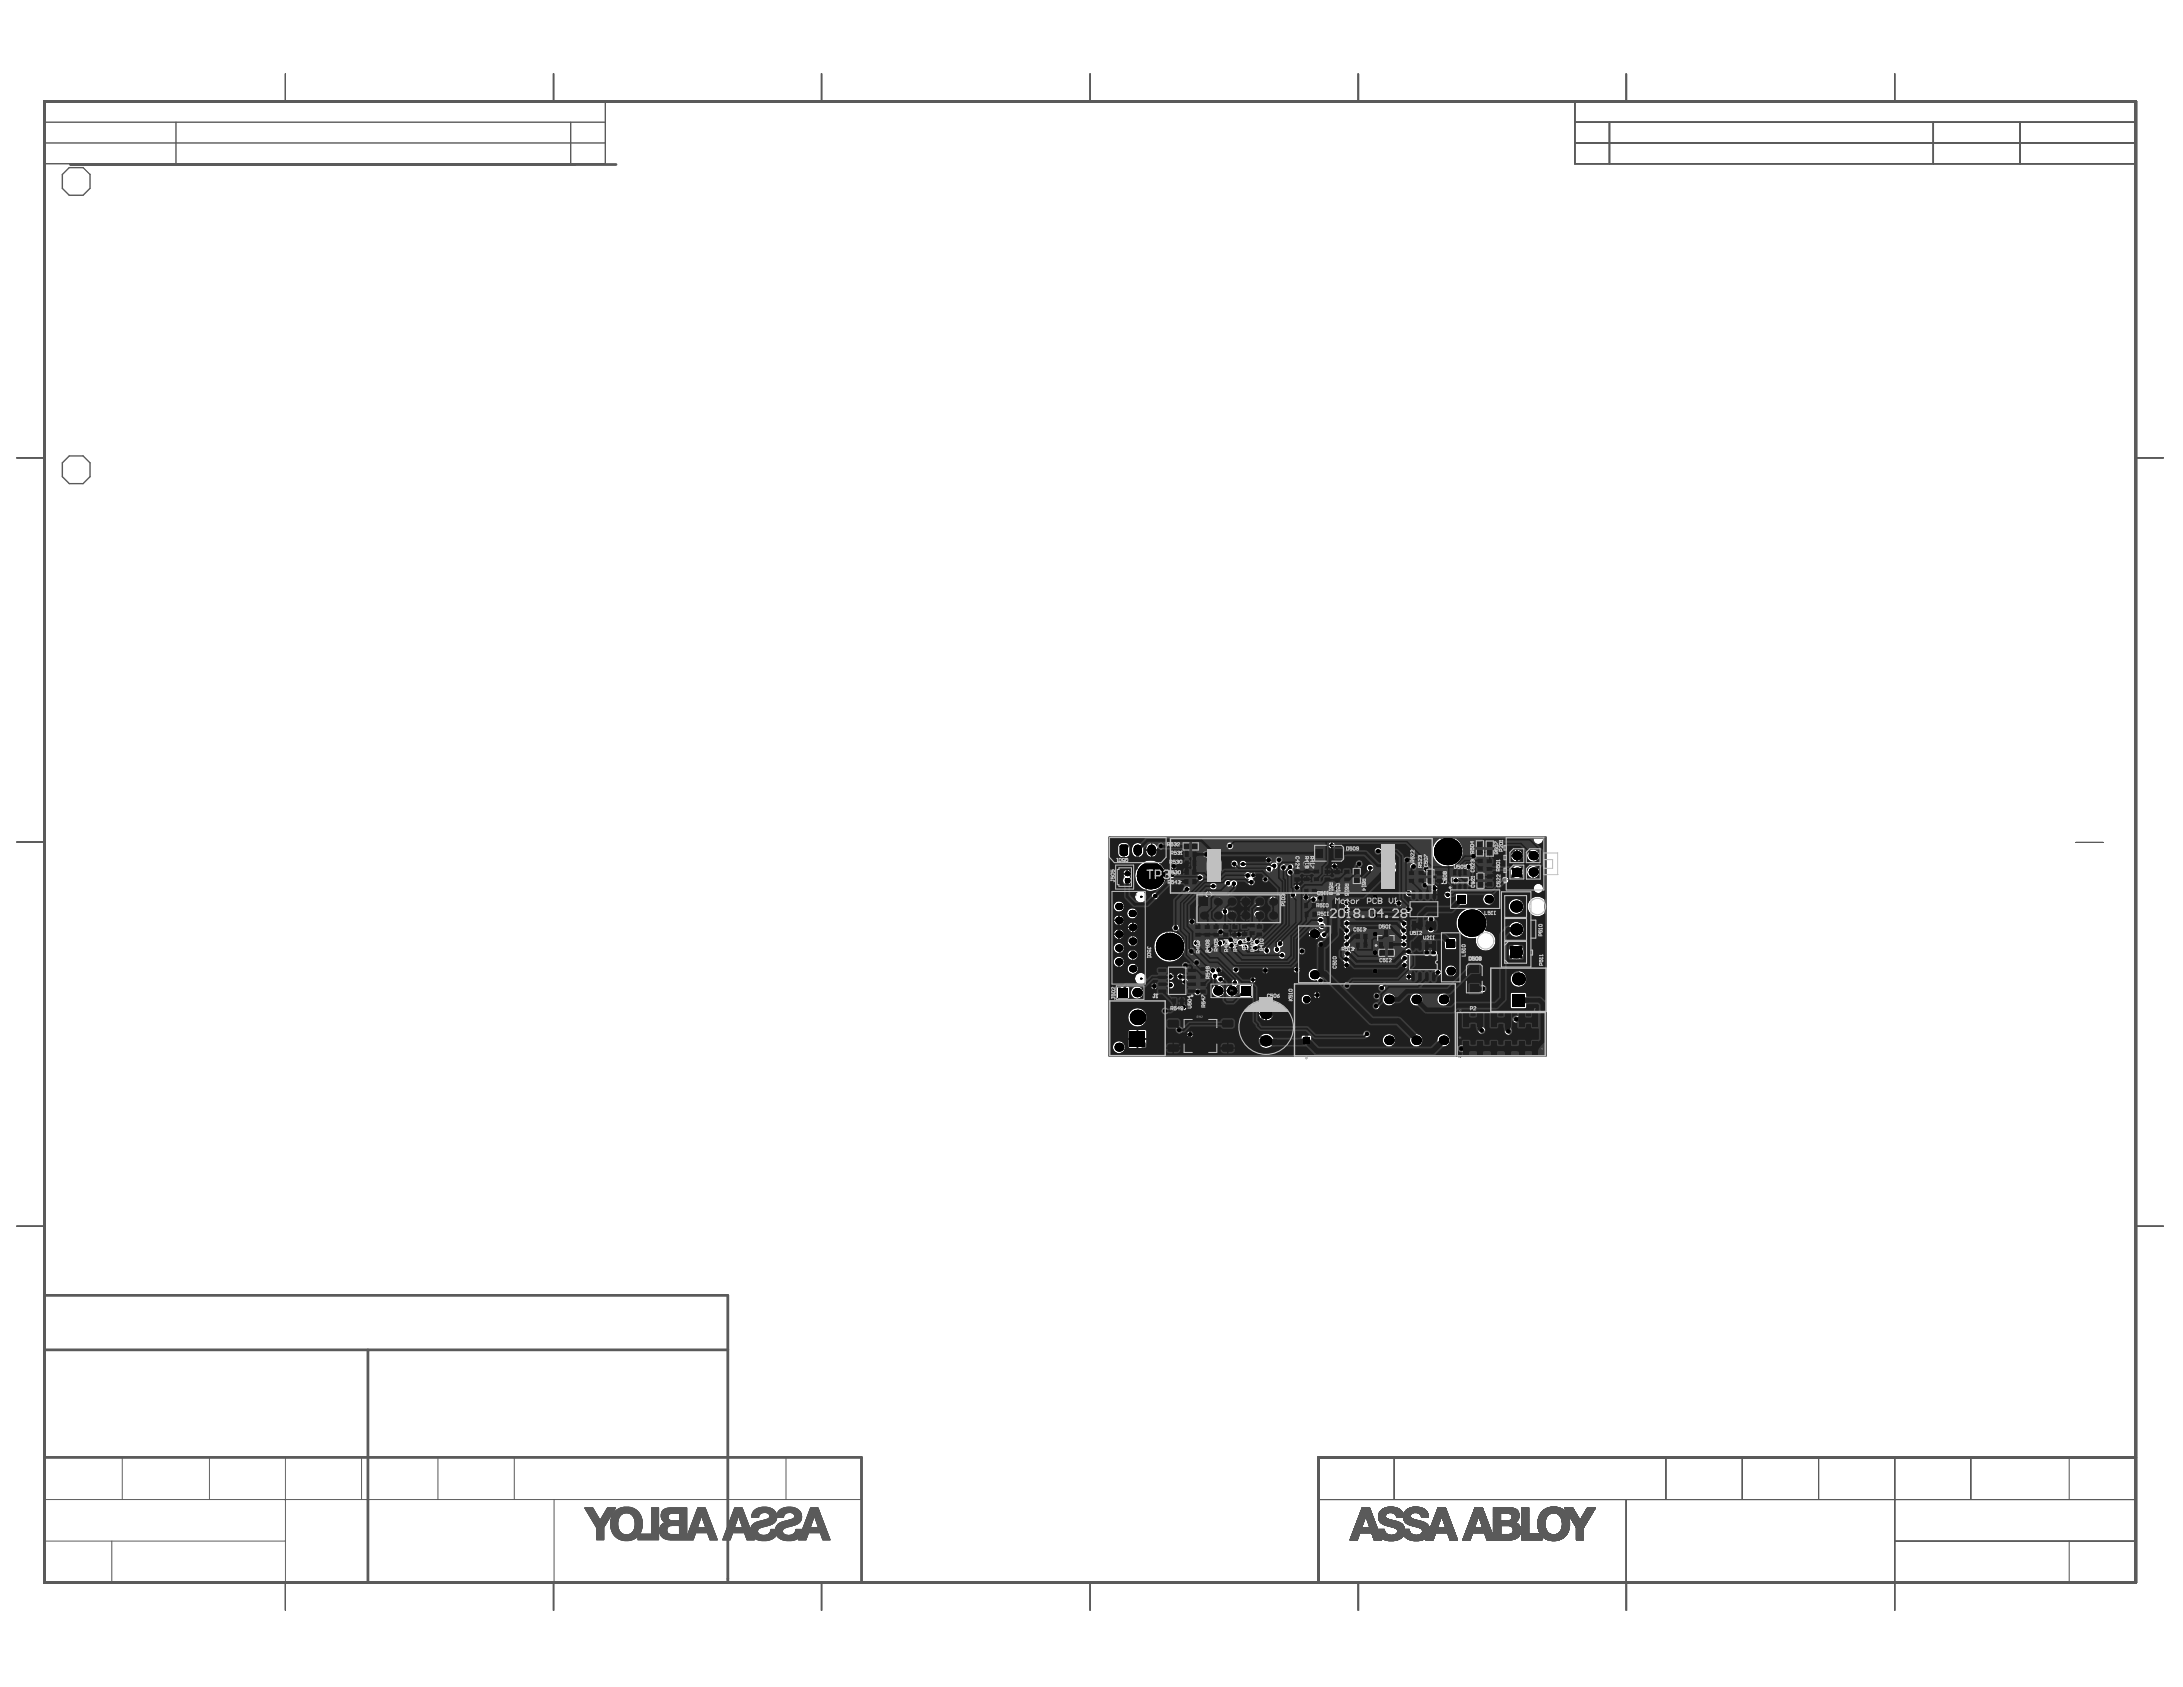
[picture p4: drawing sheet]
<svg xmlns="http://www.w3.org/2000/svg" width="279mm" height="216mm" viewBox="0 0 279 216" stroke-linecap="round" stroke-linejoin="round" font-family="sans-serif">
<g fill="none" stroke="#5a5a5a" stroke-width=".13">
<path d="M36.5 9.4v3.6M70.8 9.4v3.6M70.9 9.4v3.6M105.1 9.4v3.6M105.2 9.4v3.6M139.5 9.4v3.6M173.8 9.4v3.6M173.9 9.4v3.6M208.1 9.4v3.6M208.2 9.4v3.6M242.5 9.4v3.6M2.1 58.6h3.6"/>
<path d="M273.4 58.6h3.5M2.1 107.8h3.6M142.2 113.9h4.5v12.2h-4.5zM142.3 114.1h4.3v11.8h-4.3zM143.5 110.3h.3M143.5 110.2v.3M143.5 111.2v.1l.2-.2a.12 .12 0 0 1 .1 .1 .12 .12 0 0 1-.1 .2l-.1-.2zM143.5 110.7h.1M143.5 111h.1M143.5 111l.3-.2v.2M143.5 110.8v.2M143.6 110.5v.2h-.1"/>
<path d="M143.8 110.5h-.3v.2M144.4 119.7v.7M145 114h.4M145 113.8v.3M145 114.5v.1M145 114.6h.1M145.1 114.5h-.1M145.1 114.6l.3-.2v.3M145.1 114.4h.1M145.1 114.4v.1M145.2 114.1v.2h-.1l-.1-.2h.4M145.3 110.2h.3"/>
<path d="M145.3 110.1v.2M145.3 108.8h.7M145.3 110.7h.1M145.3 110.7v.1l.1 .1 .2-.2v.2M145.4 111l-.1 .1 .1 .1M145.4 111h.1M145.4 111l.1 .1-.1 .1M145.4 110.4v.2h-.1v-.2h.3M145.6 111v.2h-.2M145.6 108.4v.7M146.1 118.5h.4M146.1 118.4v.2"/>
<path d="M146.2 118.8h.1M146.3 118.6v.2h-.1M146.5 119.1h-.4l.3-.2v.3M146.5 118.6h-.4l.1 .2M148.1 116.2h1.3v2.4h-1.3zM148.2 114h1v1.8h-1zM148.2 108.4h.4M148.2 108.3v.2M148.4 114.4h.6v1.1h-.6zM148.4 117.4h.7M148.4 108.6v.2h-.1l-.1-.2h.4M148.5 114.9v.3h-.2v-.3h.7"/>
<path d="M148.5 115.1l.2 .1M148.5 108.9a.12 .12 0 0 1 .1 .2 .12 .12 0 0 1-.2-.1l-.2 .1v-.2M148.6 115.3a.15 .15 0 0 1 .1 .2 .15 .15 0 0 1-.3 0 .15 .15 0 0 1 .1-.2h-.2v.2M148.7 114.6v.7M148.7 115.9h-.4l.3-.2v.3M148.7 116.3h-.4l.3-.2v.3M148.8 117.1v.7M148.8 117.3l.1 .1M148.8 116.2a.15 .15 0 0 1 0-.2 .15 .15 0 0 1 .2 0 .15 .15 0 0 1 0 .2M148.8 116.2h.1M148.9 117.1l-.1 .1M148.9 116.3v.3l.3-.2h-.4"/>
<path d="M148.9 108.6h1.8v1h-1.8zM149 107.3h1.8v1.1h-1.8zM149 116.2h.1M149.1 113.5h.3M149.1 113.4v.2M149.1 114v.2l.1-.1M149.1 117.1a.15 .15 0 0 1 .1 .2 .15 .15 0 0 1-.2 .1M149.2 116.8v.2h-.2a.15 .15 0 0 0 0-.2 .15 .15 0 0 0-.2 0 .15 .15 0 0 0 0 .2M149.2 116v.2h-.2M149.2 113.7v.2h-.1v-.2h.3M149.3 108.8h1.1v.6h-1.1zM149.3 107.5h1.1v.7h-1.1z"/>
<path d="M149.3 114h1v1.9h-1zM149.3 114a.12 .12 0 0 1 .1 .2 .12 .12 0 0 1-.2-.1M149.4 116.2a.21 .21 0 0 1 .2-.1 .21 .21 0 0 1 .2 .2l-.2 .1-.2-.1M149.5 115l-.1 .1 .1 .2M149.5 115h.6M149.5 114.4h.6v1.1h-.6zM149.5 116.9h1v1.6h-1zM149.5 109.1h.7M149.5 107.9h.7M149.5 115h.1M149.6 115l.2 .1M149.7 117.7h.7"/>
<path d="M149.7 117.1h.7v1.2h-.7zM149.7 115.4a.15 .15 0 0 1 .1 .2 .15 .15 0 0 1-.2 0 .15 .15 0 0 1 0-.2h-.2v.2M149.8 114.6v.7M149.8 115.9h-.4l.3-.2v.3M149.8 115.2l-.1 .1M149.8 108.8v.6M149.9 107.5v.7M150 117.3v.7M150.4 110.4h2.2v1.2h-2.2zM150.5 113.2h2.9v2.6h-2.9v-3.4h1.9v1.1h-1.9M150.9 113.2v-.6h1.1v.6M151 118h1.9v1.1h-1.9z"/>
<path d="M151.1 116.9h1.8v1h-1.8zM151.1 111h.7M151.1 112.2a.21 .21 0 0 1 .3-.1 .21 .21 0 0 1 .1 .3 .21 .21 0 0 1-.3 .1 .21 .21 0 0 1-.1-.3zM151.1 112.9h.7M151.3 108.6h1.8v1.1h-1.8zM151.3 111.4l-.1 .1M151.3 111.4l-.2 .1v.2M151.4 113.4h1.2v2.2h-1.2zM151.4 118.2h1.2v.7h-1.2zM151.4 111l.1 .1M151.4 117.1h1.2v.6h-1.2zM151.4 111.4a.15 .15 0 0 1 .1 .2 .15 .15 0 0 1-.2 .1 .15 .15 0 0 1-.1-.2"/>
<path d="M151.4 111.8a.14 .14 0 0 1 .1 .2 .16 .16 0 0 1-.3-.1l-.1 .2v-.3M151.4 111.1h1.9v1h-1.9zM151.4 114.6v-.3l.2-.2 .1 .1v.4M151.4 112.3h1.9v1.1h-1.9zM151.5 108.8h1.8v1.1h-1.8zM151.5 109.9h1.8v1.1h-1.8zM151.5 110.7v.7M151.5 111.2l-.1 .1h-.3M151.6 108.8h1.1v.7h-1.1zM151.6 114.5h.7M151.7 118.6h.6M151.7 117.4h.6"/>
<path d="M151.8 111.3h1.2v.6h-1.2zM151.8 112.5h1.1v.7h-1.1zM151.8 109.7v-.7h1.2v.7M151.8 110.1h1.2v.7h-1.2zM151.8 109.1h.7M151.8 114.2a.15 .15 0 0 1 .2 0 .15 .15 0 0 1 .1 .2 .15 .15 0 0 1-.2 0M151.9 114.4h.1M151.9 114.4v.2h.2M152 114.1v.7M152 118.2v.7M152 117.1v.6M152 112.8h.7"/>
<path d="M152.1 111.6h.6M152.1 109.3h.6M152.1 110.5h.6M152.2 108.8v.7M152.3 114.2a.18 .18 0 0 1 .2 .2 .18 .18 0 0 1-.3 .1zM152.4 112.5v.7M152.4 111.3v.6M152.4 109v.7M152.4 110.1v.7M152.8 118.2h1v1.8h-1zM152.9 114.1h-.3l.2 .3v.2l-.2-.1M153 118.6h.6v1.1h-.6z"/>
<path d="M153 119.1h.6M153.3 118.8v.7M154 118.2h1v1.8h-1zM154 108h.3M154 107.9v.2M154 108.8v.2l.3-.2M154.1 108.5l-.1 .1 .1 .1 .2-.2v.2M154.1 108.5h.1M154.1 109.4h.3M154.1 109.3v.3M154.1 110.2v.1h.3M154.2 108.1v.2l-.2 .1v-.3h.3"/>
<path d="M154.2 118.6h.6v1.1h-.6zM154.2 119.1h.6M154.3 109.6l-.1 .2h-.1v-.2h.3M154.4 109.9a.12 .12 0 0 1 0 .2 .12 .12 0 0 1-.2-.1l-.1 .1v-.2M154.5 118.8v.7M154.7 114.7h6.9v7h-6.9zM155.1 118.2h1.1v1.8h-1.1zM155.3 118.6h.7v1.1h-.7zM155.3 119.1h.7M155.7 118.8v.7M156.3 118.2h1.1v1.8h-1.1zM156.5 118.6h.7v1.1h-.7z"/>
<path d="M156.5 119.1h.7M156.9 118.8v.7M157.3 109.9h.4M157.3 109.7v.3M157.3 110.7l.1 .1 .3-.2v.3M157.3 110.4v.1M157.3 110.5h.1M157.3 110.5l.4-.2v.3M157.3 110.4h.1M157.3 110.7h.1M157.4 110.3l-.1 .1M157.4 110.6l-.1 .1"/>
<path d="M157.5 110v.2h-.2v-.2h.4M157.5 118.2h1.1v1.8h-1.1zM157.7 118.6h.7v1.1h-.7zM157.7 119.1h.7M158.1 118.8v.7M158.1 109h1.9v1h-1.9zM158.1 107.9h1.8v1h-1.8zM158.1 117.9v.7M158.4 109.2h1.2v.6h-1.2zM158.5 108.1h1.1v.6h-1.1zM158.7 108.4h.7M158.7 109.5h.7"/>
<path d="M158.8 118.2h1v1.8h-1zM159 118.5h.6v1.1h-.6zM159 119.1h.6M159 108.1v.6M159 109.2v.6M159.3 118.7v.7M159.7 118h1.1v1.8h-1.1zM159.9 118.9h.7M159.9 118.4h.7v1.1h-.7zM160.3 118.6v.7M160.3 107.9h2.8v2.4h-2.8zM160.4 112.6h1.9v1.1h-1.9z"/>
<path d="M160.7 118.2h1v1.8h-1zM160.8 112.8h1.1v.7h-1.1zM160.9 118.5h.6v1.2h-.6zM160.9 119.1h.6M161 113.1h.7M161.2 108h1v2.2h-1zM161.2 118.8v.6M161.3 109.1h.7M161.4 112.8v.7M161.7 108.7v.7M162.6 108.2h.4M162.6 108.1v.3"/>
<path d="M162.7 108.7h.1M162.7 108.7l-.1 .2h.1l.3-.2v.3M162.8 113.2h.3M162.8 113.1v.3M162.8 108.4v.2h-.1l-.1-.2h.4M162.9 114h.1M162.9 114l-.1 .1 .1 .1M162.9 114l.1 .1-.1 .1M163 113.4v.2h-.2v-.2h.3M163.1 115.8h1v1.8h-1zM163.1 113.7a.12 .12 0 0 1 0 .2 .12 .12 0 0 1-.2-.1l-.1 .1v-.2M163.1 114v.2h-.2"/>
<path d="M163.3 116.7h.7v-.3l-.2 .1v.2M163.3 116.1h.6v1.2h-.6zM163.4 108h1v1.8h-1zM163.6 108.9h.6M163.6 108.3h.6v1.2h-.6zM163.6 116.4v.6M163.6 116.2h.4l-.1 .1M163.6 116.4l.2 .2M163.8 113.2h1.9v1.1h-1.9zM163.9 108.6v.6M164.2 113.5h1.2v.6h-1.2zM164.3 115.8v2.2h2.8v-2.2h-2.9v-1.1h1.8v1.1"/>
<path d="M164.4 113.8h.7M164.5 114.9h1.2v.7h-1.2zM164.5 119.3v2h1.8v-1h-1.8M164.5 116.5h-.1v.4M164.5 116h2.3v1.8h-2.3zM164.7 108h1v1.8h-1zM164.7 116.5a.18 .18 0 0 1 .2 .2 .18 .18 0 0 1-.2 .1zM164.8 113.5v.6M164.8 114a.15 .15 0 0 0 .1 .2 .15 .15 0 0 0 .2-.1M164.8 115.2h.6M164.8 118.4h1.2v.6h-1.2zM164.9 119.5h1.1v.6h-1.1z"/>
<path d="M164.9 110.2h.3M164.9 110.1v.2M164.9 113.8l-.1 .1M164.9 110.7l.1 .2 .2-.2v.2M164.9 108.9h.6M164.9 108.3h.6v1.2h-.6zM164.9 110.7h.1M164.9 111v.1h.3M165 113.8l.1 .1M165 116.7h.3l-.2-.2v.4M165 110.4v.2h-.1v-.2h.3M165.1 114.9v.7"/>
<path d="M165.1 118.7h.7M165.1 119.8h.7M165.2 113.8a.15 .15 0 0 1 .2 0 .15 .15 0 0 1 0 .2 .15 .15 0 0 1-.2 0v.2h.2M165.2 108.6v.6M165.3 116.5l.2 .2M165.4 116.9h.6M165.4 118.4v.6M165.5 119.5v.6M165.5 111.1h1v1.9h-1zM165.5 116.7v.2M165.7 116.6v.6M165.7 116.5l-.2 .2"/>
<path d="M165.7 111.5h.6v1.2h-.6zM165.7 112.1h.6M165.8 113.8h-.3l.3 .3-.2 .1v-.1M166 108h1v1.8h-1zM166 113.8a.18 .18 0 0 1 .2 .2 .18 .18 0 0 1-.3 .1zM166 111.8v.6M166.2 108.9h.6M166.2 108.3h.6v1.2h-.6zM166.4 119.3l-1.9-.1v-1h1.9v2.1h-1.9M166.5 108.6v.6M166.7 111.1h1.1v1.8h-1.1zM166.7 113.6h1.9v1h-1.9z"/>
<path d="M166.7 115.4h1.9v1h-1.9zM166.8 116.5h1.8v1h-1.8zM166.9 110.6v.2M166.9 110.7h.3M166.9 111.5h.7v1.1h-.7zM166.9 112h.7M167 111.5h-.1v.2M167 111.5h.1M167 110.9v.2h-.1v-.2h.3M167.1 115.6h1.1v.6h-1.1zM167.1 113.8h1.2v.6h-1.2zM167.1 111.2a.12 .12 0 0 1 .1 .2 .12 .12 0 0 1-.2-.1l-.1 .1v-.2"/>
<path d="M167.1 111.5a.12 .12 0 0 1 .1 .2 .12 .12 0 0 1-.2 0 .12 .12 0 0 1 0-.2M167.1 116.7h1.2v.6h-1.2zM167.3 111.7v.7M167.3 115.9h.7M167.4 114.1h.6M167.4 117h.7M167.7 115.6v.6M167.7 113.8v.6M167.7 116.8h.3v-.2h-.3v.7M167.9 116.8l.1 .2M168 111.1h1v1.8h-1zM168.2 111.5h.6v1.1h-.6z"/>
<path d="M168.2 112h.6M168.3 116.6h-.2v.2a.15 .15 0 0 1 .2 0 .15 .15 0 0 1 0 .2 .15 .15 0 0 1-.2-.1M168.5 116.7l.1-.1v.4M168.5 111.7v.7M168.6 114.9v.2M168.6 115h.4M168.7 115.8h.1M168.7 115.8l-.1 .2h.1l.3-.2v.2M168.8 116.7l.1-.1v.4M168.8 115.2v.2h-.2v-.2h.4M169 115.7h-.4l.2-.2v.2M169.3 111.2h1.1v1.8h-1.1z"/>
<path d="M169.5 111.5h.7v1.1h-.7zM169.5 112.1h.7M169.9 111.7v.7M170 109.2h.2M170.1 109.1v.2M170.6 111.2h1.1v1.8h-1.1zM170.7 113.8h.4M170.7 113.7v.2M170.8 114.6l-.1 .1h.4M170.8 111.5h.7v1.2h-.7zM170.8 112.1h.7M170.9 114.3a.12 .12 0 0 0 0 .2 .12 .12 0 0 0 .1 0 .12 .12 0 0 0 .1-.2"/>
<path d="M170.9 114.3h-.2v.2M170.9 114.3h.1M170.9 114v.2h-.1l-.1-.2h.4M171 114.3h.1M171.1 111.8v.6M171.6 108h1.1v1.9h-1.1zM171.8 108.9h.7M171.8 108.3h.7v1.2h-.7zM171.9 111.2h1v1.8h-1zM172.1 111.5h.6v1.1h-.6zM172.1 112.1h.6M172.1 108.6v.6"/>
<path d="M172.4 111.7v.7M172.8 108h1.1v1.9h-1.1zM173 109h.7M173 108.4h.7v1.1h-.7zM173.3 119.3h1.9v1.1h-1.9zM173.3 108.6v.7M173.6 110.7h.4M173.6 110.6v.2M173.6 111.5a.17 .17 0 0 1 .2-.1 .17 .17 0 0 1 .1 .2 .17 .17 0 0 1-.2 .1 .17 .17 0 0 1-.1-.2zM173.7 119.5h1.2v.6h-1.2zM173.8 110.8v.2h-.2v-.2h.4M173.9 111.1a.12 .12 0 0 1 0 .2 .12 .12 0 0 1-.1 0 .12 .12 0 0 1 0-.1h-.2v.1"/>
<path d="M174 119.8h.6M174 108h1v1.9h-1zM174.2 109h.6M174.2 108.4h.6v1.1h-.6zM174.3 119.5v.6M174.5 108.6v.7M175.2 108h.4M175.2 107.9v.3M175.3 108.5l-.1 .2h.1l.3-.2v.2M175.3 108.5h.1M175.4 108.2v.2h-.2v-.2h.4M175.6 109h-.4l.2-.2v.3"/>
<path d="M176 109.2h.4M176 109.1v.2M176 110.1h.1M176 110.1l.1-.1 .1 .1M176 110.1l.1 .1M176.2 118.9h2.4v2.7h-2.4zM176.2 109.4v.2h-.2v-.2h.4M176.2 110.1h.1M176.2 110.1l-.1 .1M176.3 110v.2h-.2M176.3 119.7h2.1v1h-2.1zM176.4 109.8h-.4l.2-.1v.2"/>
<path d="M177.4 119.9v.7M178.3 110.1h.3M178.3 110v.2M178.3 110.9v.2l.1-.1v.1M178.3 110.5h.1M178.4 111.1h.1M178.4 110.5h.1M178.4 110.3v.2M178.5 110.9a.12 .12 0 0 1 .1 .2 .12 .12 0 0 1-.2 0M178.6 110.7h-.3l.2-.1v.2M178.6 110.3h-.3v.2M179.7 110.2h.4"/>
<path d="M179.7 110.1v.2M179.8 110.7h-.1h.4M179.9 110.3v.2l-.1 .1-.1-.3h.4M180.1 111.1h-.4l.3-.2v.3M180.1 111.3h1.1v1.8h-1.1zM180.3 112.2h.7M180.3 111.7h.7v1.1h-.7zM180.6 111.1h.4M180.6 111v.2M180.7 111.9v.7M180.8 111.9a.12 .12 0 0 0 0 .2 .12 .12 0 0 0 .2-.1M180.8 111.9h-.2v.2"/>
<path d="M180.8 111.9h.1M180.8 111.3v.2h-.1l-.1-.2h.4M180.9 111.6h-.3l.1 .2M180.9 111.6l.1 .1M180.9 111.6a.11 .11 0 0 0-.1 .1 .11 .11 0 0 0 .1 .1 .11 .11 0 0 0 .1-.1M180.9 111.9h.1M181 111.9v.1M181.4 111.3h1v1.8h-1zM181.6 111.6h.6v1.2h-.6zM181.6 112.2h.6M181.9 111.9v.6M181.9 113.4v.2"/>
<path d="M181.9 113.5h.3M182 114.1l.1 .1M182 114.1h.1M182.1 113.7v.2h-.2v-.2h.3M182.1 114.5h.1M182.1 114h-.2v.2M182.1 114.3h-.2v.2M182.1 114l.1 .1M182.1 114.3l.1 .1-.1 .1M182.1 114.2h.1M182.1 114.3l-.1 .1 .1 .1M182.1 114l-.1 .1"/>
<path d="M182.2 114.2h1.9v1h-1.9zM182.2 114.1h.1M182.2 114.1l-.1 .1M182.6 114.4h1.2v.6h-1.2zM182.7 119.9v.3M182.9 114.7h.6M183.2 114.4v.6M183.7 111.3h1.1v1.9h-1.1zM183.9 111.7h.7v1.1h-.7zM183.9 112.2h.7M184.2 111.9v.7M185.2 115.8h.3"/>
<path d="M185.2 115.7v.2M185.2 116.6v.2h.1a.14 .14 0 0 1 0-.2 .14 .14 0 0 1 .2 0v.2a.17 .17 0 0 1-.2 0 .17 .17 0 0 1 0-.2zM185.2 116.1v.1M185.2 116.2h.1M185.3 116.1v.1M185.4 115.9l-.1 .2M185.5 116.3a.12 .12 0 0 1 0 .1 .12 .12 0 0 1-.2 .1 .12 .12 0 0 1 0-.2h-.1v.1M185.5 115.9h-.3v.2M185.6 111.2h2.5v2.9h-2.5zM185.8 112h2.1v1.2h-2.1zM186.5 112.6h.7M186.8 111.8v.2h.2a.15 .15 0 0 1 0-.2 .15 .15 0 0 1 .2 0 .15 .15 0 0 1-.1 .2"/>
<path d="M186.8 112.9h.3l.1 .1-.1 .1-.3 .1M186.8 112.5v.2h.2a.15 .15 0 0 1 0-.2 .15 .15 0 0 1 .2 .1 .15 .15 0 0 1-.1 .2M186.8 112.2a.21 .21 0 0 1 .3-.1 .21 .21 0 0 1 .1 .2 .21 .21 0 0 1-.3 .1 .21 .21 0 0 1-.1-.2zM186.8 112.3v.7M188.2 109.7h.4M188.2 109.6v.2M188.3 110v.1M188.3 110.1h.1M188.3 110.1l-.1 .1h.4M188.4 110v.1M188.4 109.8v.2M188.5 112.7h1.8v1.1h-1.8z"/>
<path d="M188.6 109.8h-.4l.1 .2M188.8 111.7h1.2v.6h-1.2zM188.8 112.9h1.2v.7h-1.2zM188.9 109.7h1.1v1.9h-1.1zM189 109.5v-.3l.2 .2a.14 .14 0 0 1 .2-.1 .14 .14 0 0 1 0 .2M189 110v.2h.2a.15 .15 0 0 1 0-.2 .15 .15 0 0 1 .2 0 .15 .15 0 0 1 0 .2M189.1 113.2h.6M189.1 112h.6M189.1 110.4l-.1 .1 .1 .1M189.1 110.6l.1 .1M189.1 110.1h.7v1.2h-.7zM189.1 110.7h.7"/>
<path d="M189.3 110.4l.1 .1M189.4 111.7v.6M189.4 112.9v.7M189.4 109.6v.3l-.3-.3-.1 .2 .1 .1M189.4 110.3v.7M189.4 110.5l-.1 .2M190.1 109.8h1v1.8h-1zM190.1 111.7h1.1v1.9h-1.1zM190.3 110.1h.6v1.2h-.6zM190.3 110.7h.6M190.4 112.1h.6v1.2h-.6l-.1-1.8h-1.8v1h1.8M190.4 112.7h.6"/>
<path d="M190.4 110.2h1.9v1.1h-1.9zM190.5 111.5h1.8v1h-1.8zM190.5 107.9h1.8v1h-1.8zM190.5 109h1.8v1.1h-1.8zM190.5 112.7h1.8v1h-1.8zM190.6 110.4v.6M190.7 112.4v.6M190.8 110.4h1.2v.6h-1.2zM190.8 111.7h1.2v.6h-1.2zM190.8 109.2h1.2v.7h-1.2zM190.8 108h1.2v.7h-1.2zM190.9 112.9h1.1v.7h-1.1z"/>
<path d="M191.1 110.7h.6M191.1 112h.6M191.1 109.6h.7M191.1 108.4h.7M191.1 113.2h.7M191.4 110.4v.6M191.4 111.7v.6M191.4 108v.7M191.4 109.2v.7M191.4 112.9v.7M193.1 108.8h.4M193.1 108.7v.2"/>
<path d="M193.1 109.5v.2l.4-.1M193.2 109.2l-.1 .1h.4M193.3 108.9v.2h-.1l-.1-.2h.4M265.7 107.8h3.5M143.8 125.4h.3M143.8 125.3v.2M143.8 126.1v.2l.1-.1v.1M143.8 125.7v.1M143.8 125.8h.1M143.8 125.9h.1M143.9 126.3h.1M143.9 125.7v.1"/>
<path d="M144 125.5l-.1 .2M144.1 126.1a.12 .12 0 0 1 0 .2 .12 .12 0 0 1-.2 0M144.1 125.5h-.3v.2M144.2 120h.6M146.1 120.6h.3M146.1 120.5v.2M146.1 121.4l.1 .2 .1-.2a.12 .12 0 0 1 .1 0 .12 .12 0 0 1 0 .2zM146.2 121.1l-.1 .1h.3M146.3 120.8v.2h-.2v-.2h.3M146.4 128h.4M146.4 121.4h.1M146.4 127.9h-3.5v-1.7h3.5v1.9"/>
<path d="M146.5 128.5h-.1h.4M146.5 128.7l-.1 .2h.1l.3-.2v.2M146.5 128.7h.1M146.6 128.1v.2l-.2 .1v-.3h.4M146.9 130.9h.4M146.9 130.8v.3M147 131.7l-.1 .1h.4M147.1 131.1v.2h-.1l-.1-.2h.4M147.3 131.6h-.4l.3-.2v.3M147.3 126.2v-.1l.3-.2-.1-.1-.2 .1 .3 .2v.1M147.3 126.2h.1M147.4 126.2h.2"/>
<path d="M147.6 126.2h.1M147.7 126.1h.3l-.2-.3v.4M147.8 124.6h1.9v1h-1.9zM147.8 125.7h1.9v1.1h-1.9zM148.1 123.6h5.1v3.8h-5.1zM148.1 125.8h.2v.2a.15 .15 0 0 0-.2 0 .15 .15 0 0 0 0 .2 .15 .15 0 0 0 .2 0M148.2 124.8h1.2v.6h-1.2zM148.2 125.9h1.2v.6h-1.2zM148.3 126.2h.1M148.4 127.6h1.5v1h-1.5zM148.4 126.2h.7M148.4 125.1h.7"/>
<path d="M148.5 125.9l.1-.1 .1 .1M148.5 126.1l.1 .1M148.7 125.9l.1 .1M148.8 124.8v.6M148.8 125.9v.6M148.8 126.1l-.2 .1M148.8 129.4v.2M148.8 129.5h.3M148.8 130.3a.17 .17 0 0 1 .2-.1 .17 .17 0 0 1 .1 .2 .17 .17 0 0 1-.2 .1 .17 .17 0 0 1-.1-.2zM148.8 129.9h.1M148.8 128.1h.7M148.8 130v.1h.3"/>
<path d="M148.9 129.9h.1M148.9 129.7v.2M149.1 129.7h-.3v.2M149.1 127.7v.7M149.3 123.8h2.8v3.5h-2.8zM149.4 134.7h.1M149.4 130.4h8.5v4.3h-8.5zM149.9 127.6h1.8v1h-1.8zM150.1 124.2h.3M150.1 124.1v.2M150.2 124.7h-.1h.3M150.2 124.9l-.1 .1h.3"/>
<path d="M150.2 127.8h1.1v.6h-1.1zM150.3 124.3v.2l-.2 .1v-.3h.3M150.3 125.5h.7M150.4 128.1h.7M150.6 131.9h.3M150.6 131.8v.3M150.6 125.8h1.9v1h-1.9zM150.6 132.4v.1h.3M150.7 125.2v.7M150.7 132.3h.1M150.8 132.1l-.1 .2M150.8 127.8v.6"/>
<path d="M150.9 129.9v.3M150.9 130h.3M150.9 132.7h.1M150.9 132.7a.12 .12 0 0 1 0 .2 .12 .12 0 0 1-.2 0 .12 .12 0 0 1 0-.2h-.1v.2M150.9 132.1h-.3v.2h.1M151 126h1.1v.6h-1.1zM151 130.2v.2M151.1 130.5a.12 .12 0 0 1 .1 .2 .12 .12 0 0 1-.2 0 .12 .12 0 0 1 0-.2h-.1v.2M151.2 130.2h-.3v.2M151.2 126.3h.7M151.4 123.6v.2M151.4 123.7h.3"/>
<path d="M151.5 124v.1M151.6 126v.6M151.6 130.5h4.1v4.2h-4.1zM151.6 123.8l-.1 .2M151.7 124.2v.1l-.2 .1M151.7 123.8h-.3v.2l.1 .1M151.8 130h1.1v1.8h-1.1zM151.9 127.6h1.1v1.9h-1.1zM152 130.9h.7M152 130.3h.7v1.2h-.7zM152.1 121.9h.4M152.1 121.8v.2"/>
<path d="M152.1 122.2h.1M152.1 128.5h.7M152.1 127.9h.7v1.2h-.7zM152.3 122v.2h-.1M152.4 130.6v.7M152.4 122.3l.1 .1-.1 .2M152.4 122.3l-.3 .1 .1 .1M152.4 122.6h.1M152.4 122.3l-.1 .1 .1 .2M152.5 128.2v.6M152.5 122h-.4v.2M152.5 132.6h.3l-.2 .3"/>
<path d="M152.6 132.9v.1M152.8 132.9l-.2 .1M152.8 123.3h.4M152.8 123.2v.2M152.8 123.8v.2h.1a.14 .14 0 0 1 .1-.2 .14 .14 0 0 1 .1 0v.2zM152.9 133l.1-.4 .1 .4 .1-.4 .1 .4M153 123.5v.2h-.2v-.2h.4M153.1 130h1v1.8h-1zM153.1 126v.2M153.1 126.6v.2l.3-.2M153.1 126.1h.3M153.1 126.4v.1"/>
<path d="M153.1 126.5h.1M153.1 127.6h1.1v1.8h-1.1zM153.1 124h.1M153.2 126.4v.1M153.2 126.4h.1M153.2 130.9h.7M153.2 130.3h.7v1.2h-.7zM153.3 128.5h.7M153.3 132.6h.7M153.3 127.9h.7v1.2h-.7zM153.4 126.2h-.3v.2M153.5 125.5h1v1.8h-1z"/>
<path d="M153.5 123.6h1v1.8h-1zM153.5 132.6l-.1 .1 .2 .2M153.5 132.6h.1M153.6 130.6v.7M153.6 123.9h.7v1.2h-.7zM153.6 125.8h.7v1.2h-.7zM153.6 132.2v.7h-.2M153.6 126.4h.7M153.6 124.5h.7M153.7 128.2v.6M154 124.2v.6M154 126.1v.7"/>
<path d="M154.3 122.9h1.8v1.1h-1.8zM154.3 129.9h1v1.9h-1zM154.3 127.6h1.1v1.8h-1.1zM154.5 129.2l-.1 .1h.4M154.5 129.1v-1.2h.7v1.2h-.8l.3-.2v.3M154.5 130.9h.6M154.5 130.3h.6v1.2h-.6zM154.5 129.5h.1M154.5 129.5l-.1 .2 .2 .1M154.5 125.8h.4M154.5 125.7v.2M154.6 129.5l.1 .2-.1 .1"/>
<path d="M154.6 123.1h1.2v.7h-1.2zM154.6 128.5v.2h-.1l-.1-.2h.8M154.6 128.6l.2 .2M154.7 126.7h.1M154.7 126.7l.1 .1M154.7 126v.2h-.1l-.1-.2h.4M154.8 126.8h.1M154.8 126.6l-.2 .1v.1M154.8 126.6l.1 .1M154.8 126.6l-.1 .1M154.8 129.6v.1l-.2 .1M154.8 130.6v.6"/>
<path d="M154.8 126.3a.12 .12 0 0 1 .1 .2 .12 .12 0 0 1-.2-.1l-.2 .1v-.2M154.8 128.2v.6M154.9 123.5h.6M154.9 126.7h.1M154.9 126.7l-.1 .1M155 125.9h5.3v1.8h-5.3zM155.2 123.1v.7M155.8 132.2v.3M155.8 132.3h.3M155.9 132.8l-.1 .1h.3M155.9 133.2l.1 .1 .1-.1M155.9 133.2h.1"/>
<path d="M156 132.5v.2h-.2v-.2h.3M156 133.1h-.2v.2M156 133.1l.1 .1M156 133.1l-.1 .1M156.1 133.2h.1M156.3 127.9h1.1v1.8h-1.1zM156.5 129.9v.1h.4M156.5 129.4v-1.2h.7v1.2h-.7l.2-.2v.3M156.6 129.6l-.1 .1v.1l.4-.2v.2M156.7 128.8l-.1 .3h-.1v-.3h.7M156.7 129l.2 .1M156.9 128.5v.6"/>
<path d="M157.6 127.9h1v1.8h-1zM157.8 129.6l-.1 .1 .1 .1 .3-.2v.2M157.8 130l-.1 .1 .1 .1 .3-.3v.3M157.8 130h.1M157.8 129.6h.1M157.8 129.4v-1.2h.6v1.2h-.7l.3-.2v.3M157.9 128.8v.3h-.2v-.3h.7M157.9 129l.2 .1M158.1 128.5v.6M158.3 130.6h1.1v1.9h-1.1zM158.5 130.9h.6v1.2h-.6zM158.5 131.5h.6"/>
<path d="M158.8 131.2v.6M159.3 123.4h1.1v1.8h-1.1zM159.4 129.4v.3M159.4 129.5h.3M159.4 129.9h.1M159.5 129.9h.1M159.5 124.3h.7M159.5 123.7h.7v1.2h-.7zM159.5 129.7v.2M159.6 130a.12 .12 0 0 1 .1 .2 .12 .12 0 0 1-.2-.1l-.1 .1v-.2M159.6 130.3a.12 .12 0 0 1 .1 .2 .12 .12 0 0 1-.2-.1l-.1 .1v-.1M159.7 128v.4h.1"/>
<path d="M159.7 129.7h-.3v.2M159.8 124v.6M160.2 128v.4h-.3v-.2h.3M160.7 127.5v.2l.2-.1v.1M160.7 127h.4M160.7 126.9v.2M160.9 123.7h1v1.9h-1zM160.9 127.7h.1M160.9 127.2v.2h-.1l-.1-.2h.4M161 127.5a.12 .12 0 0 1 .1 .2 .12 .12 0 0 1-.2 0M161 124.6h.7M161 124.1h.7v1.1h-.7z"/>
<path d="M161.1 128h-.4l.3-.2v.3M161.4 124.3v.7M162 123.7h1.1v1.9h-1.1zM162.2 124.7h.7M162.2 124.1h.7v1.2h-.7zM162.6 124.3v.7M163.1 123.7h1.1v1.9h-1.1zM163.3 124.7h.7M163.3 124.1h.7v1.2h-.7zM163.3 130.4h.4M163.3 130.3v.2M163.4 130.7v.1"/>
<path d="M163.4 130.8h.1M163.4 130.8l-.1 .1h.4M163.5 130.7v.1M163.5 130.5v.2M163.6 131.1l.1 .2h-.2M163.7 124.3v.7M163.7 130.5h-.4l.1 .2M164.5 121.4h1.8v1h-1.8zM164.8 125v.2M164.8 125.1h.3M164.8 125.9v.2h.1a.14 .14 0 0 1 0-.2 .14 .14 0 0 1 .2 0v.2a.17 .17 0 0 1-.2 0 .17 .17 0 0 1-.1-.2zM164.8 125.5h.1"/>
<path d="M164.9 120.5h1.1v.6h-1.1zM164.9 121.6h1.1v.6h-1.1zM164.9 125.5h.1M164.9 125.3v.2M165 122.9h1.9v1h-1.9zM165.1 120.8h.7M165.1 125.3h-.3v.2M165.1 125.8h-.3l.2-.2v.2M165.1 121.9h.7M165.3 123.1h1.2v.6h-1.2zM165.4 120.5v.6M165.4 121.6v.6"/>
<path d="M165.6 123.4h.6M165.9 129.7h1.2v2.4h-1.2zM165.9 123.1v.6M165.9 123.6v.1M165.9 123.7l.1 .1 .2-.1M166 130.3h1v1.3h-1zM166 123.4l-.1 .1M166.1 123.4l.1 .1M166.1 130.9h.7M166.3 123.5a.16 .16 0 0 1 .3-.1 .15 .15 0 0 1 0 .2 .15 .15 0 0 1-.2 0v.2h.2M166.5 130.6v.7M166.5 125.4v.2"/>
<path d="M166.5 125.5h.4M166.5 126.3v.2h.1a.14 .14 0 0 1 .1-.2 .14 .14 0 0 1 .2 0v.2a.17 .17 0 0 1-.2-.1 .17 .17 0 0 1-.1-.1zM166.7 126.1l.1 .1M166.7 126.1h.1M166.7 125.7v.2h-.1l-.1-.2h.4M166.7 120.8v.3M166.7 121h.4M166.8 126h-.3l.1 .2M166.8 126l.1 .1M166.8 126.2h.1M166.8 126l-.1 .1M166.8 121.8v.2l.2-.3a.12 .12 0 0 1 .1 .2 .12 .12 0 0 1-.1 .1l-.1-.2z"/>
<path d="M166.8 121.3h.1M166.8 123.4v.4l-.1-.1M166.9 126.1h.1M166.9 126.1l-.1 .1M166.9 128.9h.3M166.9 128.8v.2M166.9 121.1v.2h-.1M167 129.4a.13 .13 0 0 0 0 .1 .13 .13 0 0 0 .2 0 .13 .13 0 0 0 0-.1M167 129.7a.12 .12 0 0 0 0 .2 .12 .12 0 0 0 .2 0 .12 .12 0 0 0 0-.2M167 121.4a.12 .12 0 0 1 .1 .2 .12 .12 0 0 1-.2-.1l-.2 .1v-.1M167 129.4h-.1v.1M167 129.7h-.1v.2"/>
<path d="M167 129.4h.1M167 129.7h.1M167.1 129v.2l-.2 .1v-.3h.3M167.1 121.1h-.4l.1 .2M167.1 123.4l.2 .4h-.3M167.2 129.3v.1M167.2 129.7h.1M167.2 129.4h.1M168.2 130.3h.6v1.1h-.6zM168.2 131.1h-.3v.1h.3M168.2 130.4h-.3v.1h.3M168.4 130.5l.1 .1"/>
<path d="M168.5 129.9h.4l-.1 .1M168.5 129.6h.4l-.1 .1M168.7 121.4h1.1v1.8h-1.1zM168.8 130.7h.2v.2h-.2M168.9 126.5h1v1.8h-1zM168.9 130.2v.2h-.2a.15 .15 0 0 0 0-.2 .15 .15 0 0 0-.2 0 .15 .15 0 0 0 0 .2M168.9 122.3h.7M168.9 121.7h.7v1.2h-.7zM169.1 127.4h.6M169.1 126.8h.6v1.2h-.6zM169.3 122v.6M169.4 127.1v.6"/>
<path d="M169.8 130h1.1v1.8h-1.1zM170 126.5h1.1v1.8h-1.1zM170 130.3h.7v1.1h-.7zM170 130.9h.7M170.2 127.4h.7M170.2 126.8h.7v1.1h-.7zM170.4 130.5v.7M170.6 127v.7M171 129.9h1v1.9h-1zM171.1 126.4h1.1v1.8h-1.1zM171.2 130.2h.6v1.2h-.6zM171.2 130.8h.6"/>
<path d="M171.3 133h.4M171.3 132.9v.2M171.3 126.8h.7v1.1h-.7zM171.3 127.3h.7M171.4 128.8v.2M171.4 129.7v.2l.4-.2M171.4 128.9h.4M171.5 130.5v.6M171.5 129.9h.4l-.1 .1M171.5 130.7l.1 .1M171.5 130.4a.15 .15 0 0 1 0-.2 .15 .15 0 0 1 .2 0 .15 .15 0 0 1 0 .2M171.5 130.4h.1"/>
<path d="M171.5 133.1v.2h-.1l-.1-.2h.4M171.6 130.5l-.1 .1M171.6 133.4a.12 .12 0 0 1 .1 .2 .12 .12 0 0 1-.2 0 .12 .12 0 0 1 0-.1h-.2v.1M171.6 133.8a.12 .12 0 0 1 0 .2 .12 .12 0 0 1-.1-.1l-.2 .1v-.2M171.6 129.1v.2h-.1l-.1-.2h.4M171.7 127v.7M171.7 130.4h.1M171.8 129.5h-.3v.2M171.8 129.7h.1M171.8 129.5l-.2 .1 .2 .1M171.8 129.5l.1 .1-.1 .1M171.8 129.5h-.4l.3-.1v.2"/>
<path d="M171.8 130.5a.15 .15 0 0 1 .1 .2 .15 .15 0 0 1-.2 .1M171.9 130.2v.2h-.2M172.1 126.2h.3M172.1 126.1v.2M172.2 126.4v.2h-.1v-.2h.3M172.2 129.7h1.2v2.4h-1.2zM172.3 127l-.2 .1v.1M172.3 127h.1a.11 .11 0 0 1-.1 .2 .11 .11 0 0 1-.1-.1M172.3 127l-.1 .1M172.4 130.3h.9v1.2h-.9zM172.4 126.9h-.3l.2-.2v.2M172.5 130.9h.7"/>
<path d="M172.8 130.6v.7M173.4 120.4h1.8v1.1h-1.8zM173.5 129.7h1.2v2.4h-1.2zM173.7 130.3h.9v1.2h-.9zM173.7 120.6h1.1v.7h-1.1zM173.8 130.9h.7M173.8 126.4h1.1v1.8h-1.1zM173.9 120.9h.7M174 127.3h.7M174 126.7h.7v1.2h-.7zM174.1 130.5v.7M174.3 120.6v.7"/>
<path d="M174.4 126.9v.7M174.8 130.1h1.1v1.9h-1.1zM175 132.2a.21 .21 0 0 1 .2 0 .21 .21 0 0 1 .1 .2 .21 .21 0 0 1-.2 .1 .21 .21 0 0 1-.1-.3zM175 126.4h1v1.8h-1zM175 131h.7M175 130.4h.7v1.2h-.7zM175.1 131a.15 .15 0 0 0-.2 .2 .15 .15 0 0 0 .1 .1M175.2 131l.1 .1M175.2 127.3h.7M175.2 126.7h.7v1.1h-.7zM175.3 131.4a.15 .15 0 0 1 0 .3 .15 .15 0 0 1-.2 0 .15 .15 0 0 1 0-.2h-.2v.2M175.3 131.8a.15 .15 0 0 1 0 .2 .15 .15 0 0 1-.2 .1 .15 .15 0 0 1 0-.3l-.2 .1v.2"/>
<path d="M175.3 130.7v.6M175.3 131.2l-.1 .1M175.5 126.9v.7M175.6 128.8h.4M175.6 128.7v.2M175.7 129.6h.1M175.7 129.6l-.1 .1 .2 .1M175.8 129.6l.1 .1-.1 .1M175.8 129.4l.1 .1M175.8 129.4h.1M175.8 129v.2h-.1l-.1-.2h.4M175.9 129.5h.1"/>
<path d="M175.9 129.3h-.2v.2M175.9 129.3l.1 .1M175.9 129.3l-.1 .1M175.9 129.6l.1 .2h-.2M176 129.4h.1M176 129.4l-.1 .1M176.3 130.7v.2M176.3 130.8h.4M176.4 126.7h.3M176.4 126.6v.3M176.4 127.5v.2l.3-.1M176.4 131.6l-.1 .1 .1 .1 .3-.2v.2"/>
<path d="M176.4 131.6h.1M176.5 127.3l.1 .1 .1-.1M176.5 127.3h.1M176.5 130.9v.2l-.1 .1-.1-.3h.4M176.6 126.9l-.1 .2h-.1v-.2h.3M176.6 127.2l-.2 .1v.1M176.6 127.2l-.1 .1M176.6 127.2l.1 .1M176.6 131.2a.12 .12 0 0 1 .1 .2 .12 .12 0 0 1-.2 0 .12 .12 0 0 1 0-.1h-.2v.1M176.7 127.3h.1M177 120.2h.7M178.9 128h.3"/>
<path d="M178.9 127.9v.2M178.9 128.8a.17 .17 0 0 1 .2 0 .17 .17 0 0 1 .1 .2 .17 .17 0 0 1-.2 0 .17 .17 0 0 1-.1-.2zM179 128.6l.1 .1 .1-.1M179 128.6h.1M179 128.2v.2h-.1v-.2h.3M179.1 128.5h-.2v.2M179.1 128.5l.1 .1M179.1 128.5l-.1 .1M179.2 128.6h.1M182.5 123h1.9v1.1h-1.9zM182.7 120h.4M182.9 123.2h1.1v.7h-1.1z"/>
<path d="M182.9 120.2v.2h-.1l-.1-.2h.4M183 120.8a.12 .12 0 0 1 .1 .2 .12 .12 0 0 1-.2 0 .12 .12 0 0 1 0-.2h-.2v.2M183.1 120.7h-.4l.3-.2v.3M183.1 123.5h.7M183.5 123.2v.7M185.3 130.8h.3M185.3 130.7v.2M185.3 131.6v.2l.1-.1v.1M185.3 126.3h.4M185.3 126.1v.3M185.3 127v.3l.4-.2M185.4 131.4l.1 .1 .1-.1"/>
<path d="M185.4 131.4h.1M185.4 131.8h.1M185.4 131.2h.1M185.4 131v.2M185.5 131.3h-.2v.2M185.5 131.3l.1 .1M185.5 131.3l-.1 .1M185.5 126.4v.2h-.1l-.1-.2h.4M185.5 131.6a.12 .12 0 0 1 .1 .2 .12 .12 0 0 1-.2 0M185.6 131h-.3v.2h.1M185.6 131.4h.1M185.6 126.7a.12 .12 0 0 1 .1 .2 .12 .12 0 0 1-.2 0 .12 .12 0 0 1 0-.2l-.2 .1v.1"/>
<path d="M186.5 121h.3M186.5 120.9v.2M186.7 134.2v.2M186.7 134.3h.3M186.7 121.1v.2l-.2 .1v-.3h.3M186.7 134.7h.1M186.7 121.8l.1 .1-.1 .1M186.7 121.8h-.2v.2M186.7 122h.1M186.7 121.8l-.1 .1 .1 .1M186.8 121.4a.12 .12 0 0 1 0 .2 .12 .12 0 0 1-.2 0 .12 .12 0 0 1 0-.1h-.1v.1M186.8 134.9l.1 .1 .1-.1"/>
<path d="M186.8 134.9h.1M186.8 134.7h.1M186.9 134.5l-.1 .2M186.9 134.8h-.2v.2M186.9 134.8l.1 .1M186.9 134.8l-.1 .1M187 134.5h-.3v.2M187 134.9h.1M187 135.2h-.3l.2-.1v.2M188.5 132.2h.3M188.6 125.2h.2M188.6 132.1v.3"/>
<path d="M188.7 125.1v.3M189.8 129h.4M189.8 128.8v.3M189.9 129.7l-.1 .2h.1l.3-.2v.3M189.9 129.7h.1M190 129.1v.2h-.1l-.1-.2h.4M190.1 129.4l-.3 .1 .1 .1M190.5 127.1v.3M190.5 127.2h.4M190.5 127.6h.1M190.5 127.6h.2M190.6 128l-.1 .1h.4"/>
<path d="M190.7 127.6h.1M190.7 127.4v.2M190.7 127.7l-.2 .1 .1 .1M190.9 127.4h-.4v.2M192 132.2h.2M192.1 132.1v.2M193.7 123.9h.3M193.7 123.8v.3M193.7 124.3h.1M193.9 124.3h-.1M193.9 124.1v.2M194 124.4a.12 .12 0 0 1 0 .2 .12 .12 0 0 1-.2 0 .12 .12 0 0 1 0-.2h-.1v.2"/>
<path d="M194 124.7v.2h-.2M194 124.1h-.3v.2M195.5 132.1h.3M195.6 132v.3M2.1 156.9h3.6M273.4 156.9h3.5M5.7 197.2h30.8M5.7 191.9h104.6M14.3 197.2v5.3M15.6 186.5v5.4M26.8 186.5v5.4M36.5 186.6v19.5"/>
<path d="M46.3 186.5v5.4M56 186.5v5.4M65.8 186.5v5.4M70.9 191.9v14.2M74.8 193h1.1M74.9 193l1 .1M74.9 193.1h1M74.9 193.1h1.1M74.9 193.2h1.1M75 193.2h1M75 193.3h1.1M75 193.3h1"/>
<path d="M75.1 193.4h1M75.1 193.5h1.1M75.2 193.5h1M75.2 193.5l1 .1M75.2 193.6h1M75.2 193.6h1.1M75.2 193.6l1.1 .1M75.2 193.7h1.1M75.3 193.7h1M75.3 193.8h1M75.3 193.8h1.1M75.4 193.9h1"/>
<path d="M75.4 194h1M75.4 194h1.1M75.5 194h1M75.5 194.1h1M75.5 194.1h1.1M75.5 194.1l1.1 .1M75.6 194.2h1M75.6 194.3h1M75.6 194.3h1.1M75.7 194.3h1M75.7 194.4h1M75.7 194.5h1"/>
<path d="M75.8 194.5h1M75.8 194.5l2 .1M75.8 194.6h2M75.8 194.7h2M75.9 194.7h1.9M75.9 194.8h1.8M76 194.9h1.7M76 194.9h1.6M76 195h1.6M76.1 195h1.5M76.1 195.1h1.4M76.2 195.2h1.2"/>
<path d="M76.2 195.3h1.2M76.3 195.3h1.1M76.3 195.4h1.1M76.3 195.4h1M76.3 195.5h1M76.4 196h.9M76.4 195.9h.9M76.4 195.8h.9M76.4 195.7h.9M76.4 195.6h.9M76.4 195.5h.9M76.4 196.2h.9"/>
<path d="M76.4 196.1h.9M76.4 196.7h.9M76.4 196.6h.9M76.4 196.5h.9M76.4 196.4h.9M76.4 196.3h.9M76.4 197.1h.9M76.4 197h.9M76.4 196.9h.9M76.4 196.8h.9M76.8 194.5h1.1M76.9 194.4h1"/>
<path d="M77 194.3h1M77 194.2h1M77 194.2h1.1M77.1 194.1h1M77.2 194h1M77.2 193.9h1M77.2 193.9h1.1M77.2 193.8h1.1M77.3 193.8h1M77.4 193.6h1M77.4 193.5h1.1M77.5 195.2h-1.3"/>
<path d="M77.5 193.4h1M77.5 193.3h1.1M77.6 193.3h1M77.6 193.2h1.1M77.7 193.1h1M77.7 194.8h-1.7M77.7 194.7l-1.8 .1M77.9 194.5h-1M77.9 194.4h-1M78 194.4h-1.1M78 194.3l-1.1 .1M78 194.3h-1.1"/>
<path d="M78.1 194.1l-1.1 .1M78.1 194.1h-1M78.1 195.3h1M78.1 195.2h1M78.1 195.1h1M78.1 195h1M78.1 194.9h1M78.1 194.8h1M78.2 194h-1.1M78.2 195.4h.9M78.2 195.3h.9M78.2 194.7h.9"/>
<path d="M78.2 194.6h.9M78.2 194.5h.9M78.2 195.5h.9M78.2 195.6h1M78.2 195.6h.9M78.2 194.4h1M78.2 195.7h1M78.2 193.9h-1M78.2 195.8h1M78.2 194.3h1M78.3 195.8h.9M78.3 194.3h.9"/>
<path d="M78.3 194.2h.9M78.3 195.9h1M78.3 194.1h1M78.3 193.8h-1.1M78.3 196h1M78.3 196h1.1M78.3 196l1.1 .1M78.4 193.7h-1.1M78.4 196.1h1M78.4 193.9h1M78.4 196.1l1.1 .1M78.4 193.6l-1 .1"/>
<path d="M78.4 196.2h1.1M78.4 196.2h1.2M78.5 193.5l-1.1 .1M78.5 196.3h1.1M78.5 196.2h1.1M78.5 193.8h1.1M78.5 196.3h1.2M78.5 196.3h1.3M78.5 196.4h1.4M78.5 193.4l-1 .1M78.5 196.4h1.5M78.6 196.4h5.7"/>
<path d="M78.6 193.6h3.2M78.6 193.4h-1.1M78.6 196.5h5.7M78.6 193.3h-1.1M78.6 193.6h3.1M78.6 193.5h3.1M78.6 193.2h-1M78.7 193.5h3M78.7 196.6h5.6M78.7 193.1h-1M78.7 193.4h2.9M78.8 196.6h2.8"/>
<path d="M78.8 193.4h2.8M78.8 193l-1.1 .1M78.8 196.7h2.8M78.8 193h-1.1M78.8 193.3h2.7M78.8 196.7h2.7M78.9 196.8h2.6M78.9 193.3h2.6M78.9 193.3h2.5M78.9 193.2h2.5M78.9 196.8h2.5M79 193.2h2.4"/>
<path d="M79 196.8h2.4M79 193.2h2.3M79.1 196.9h2.2M79.1 193.1h2.2M79.1 194.7h-.9M79.1 194.5h-.9M79.1 196.9h2.1M79.2 194.4h-1M79.2 193.1h2M79.2 197h2M79.2 193.1h1.9M79.3 197h1.8"/>
<path d="M79.3 194.1h-1M79.3 193h1.7M79.4 194h-1.1M79.4 197h1.6M79.4 194h-1M79.4 193h1.5M79.4 197.1h1.5M79.5 193.9h-1.1M79.5 197.1h1.4M79.5 192.9h1.3M79.6 193.8h-1.2M79.6 193.8h-1.1"/>
<path d="M79.6 192.9h1.2M79.6 197.1h1.1M79.7 193.7l-1.2 .1M79.8 192.9h.8M79.8 193.7h-1.3M79.8 197.2h.8M79.9 193.7h-1.4M80.1 193.6l-1.6 .1M80.2 193.6l1.6 .1M80.3 196.4h4M80.4 196.4h3.9M80.5 193.7h1.3"/>
<path d="M80.6 196.3h3.7M80.6 193.7h1.3M80.7 193.7l1.2 .1M80.7 193.8h1.2M80.8 193.8h1.1M80.8 196.2h1.1M80.9 193.9h1.1M81 194h1M81 196.1h1M81 194.1h1M81.1 195.9h.9M81.1 194.1h.9"/>
<path d="M81.1 195.9h1M81.1 194.1h1M81.1 194.1l1 .1M81.1 195.8h1M81.1 194.2h1M81.1 194.3h1M81.2 195.8h.9M81.2 195.7h.9M81.2 194.3h.9M81.2 194.4h1M81.2 194.4h.9M81.2 195.6h1"/>
<path d="M81.2 194.5h1M81.2 195.5h1M81.3 195.4h.9M81.3 194.6h.9M81.3 195.3h.9M81.3 194.8h.9M81.3 194.7h.9M81.3 195.2h.9M81.3 195.1h.9M81.3 195h.9M81.3 194.9h.9M81.7 196.7h2.6"/>
<path d="M81.7 196.6h2.6M81.7 197.1h2.6M81.7 197h2.6M81.7 196.9h2.6M81.7 196.8h2.6M81.9 196.3h-1.3M81.9 196.3h-1.2M82 196.2h-1.2M82 196.1l-1.1 .1M82 196.1h-1.1M82 196h-1M82.1 195.9h-1"/>
<path d="M82.1 195.8h-1M82.2 195.5h-.9M82.2 195.3l-.9 .1M83.4 196.3h.9M83.4 194.1h.9M83.4 194h.9M83.4 193.9h.9M83.4 193.8h.9M83.4 193.7h.9M83.4 193.6h.9M83.4 193.5h.9M83.4 194.5h.9"/>
<path d="M83.4 194.4h.9M83.4 196h.9M83.4 195.9h.9M83.4 195.8h.9M83.4 195.7h.9M83.4 195.6h.9M83.4 195.5h.9M83.4 195.4h.9M83.4 195.3h.9M83.4 195.2h.9M83.4 195.1h.9M83.4 195h.9"/>
<path d="M83.4 194.9h.9M83.4 194.8h.9M83.4 194.7h.9M83.4 194.6h.9M83.4 194.3h.9M83.4 194.2h.9M83.4 196.2h.9M83.4 196.1h.9M83.4 193.4h.9M83.4 193.3h.9M83.4 193.2h.9M83.4 193.1h.9"/>
<path d="M83.4 193h.9M84.4 196h1M84.4 195.9l1 .1M84.4 195.9h.9M84.4 195.8h.9M84.4 195.7h.9M84.4 195.7h1M84.4 196.1h1M84.4 195.6h1M84.4 196.2h1.1M84.4 196.1l1 .1M84.5 195.6h.9"/>
<path d="M84.5 196.2h1M84.5 195.5h1M84.5 196.3h1.1M84.5 196.3h1.3M84.5 195.4h1M84.5 196.4h3.4M84.5 196.5h3.4M84.6 196.5h3.3M84.6 195.2h3.3M84.6 194.1h.9M84.6 194h.9M84.6 193.9h1"/>
<path d="M84.6 196.6h3.3M84.6 193.8h1.1M84.6 194.2h.9M84.7 193.6h3.2M84.7 195.2h3.2M84.7 194.3h.8M84.7 196.6h3.2M84.7 194.3h.9M84.7 193.5h3.2M84.7 194.4h.9M84.7 195.1h3.2M84.7 196.6h4.2"/>
<path d="M84.7 196.7h4.2M84.7 194.5h.9M84.7 193.4h3.2M84.8 194.5h.9M84.8 196.7h4.1M84.8 193.4h3.1M84.8 194.5l1 .1M84.8 195h3.1M84.8 196.8h4M84.8 194.6h1M84.8 193.3h3.1M84.8 194.6h1.1"/>
<path d="M84.9 194.6h3M84.9 193.3h3M84.9 196.8h3.9M84.9 195h3M84.9 194.7h3M84.9 193.2h3M84.9 194.9h3M85 194.9h2.9M85 194.7h2.9M85 196.9h3.8M85 193.2h2.9M85 194.8h2.9"/>
<path d="M85 193.1h2.9M85.1 194.9h2.8M85.1 194.8h2.8M85.1 196.9h3.7M85.1 193.1h2.8M85.2 193.1h2.7M85.2 197h3.6M85.3 197h3.5M85.4 193h2.5M85.4 195.6h-1M85.4 197h3.3M85.4 195.5h-.9"/>
<path d="M85.5 195.4h-1M85.5 194h-.9M85.5 193h2.4M85.6 195.4h-1.1M85.6 193.9h-1M85.6 197.1h3.1M85.6 195.3l-1.1 .1M85.6 193.8h-1M85.7 193.8h-1.1M85.7 195.3h-1.2M85.8 193.7l-1.2 .1M85.8 197.1h2.9"/>
<path d="M85.9 193.7h-1.3M85.9 195.3h-1.3M87 196h.9M87 195.9h.9M87 195.8h.9M87 195.7h.9M87 195.6h.9M87 195.5h.9M87 195.4h.9M87 195.3h.9M87 196.2h.9M87 196.1h.9"/>
<path d="M87 196.3h.9M87 194.1h.9M87 194h.9M87 193.9h.9M87 193.8h.9M87 193.7h.9M87 194.5h.9M87 194.4h.9M87 194.6h.9M87 194.3h.9M87 194.2h.9M87.9 193.7h-3.2"/>
<path d="M87.9 196.6h1M88 196.6h.9M88 196.5h.9M88 196.4h.9M88 196.4h1M88 196.3h1M88.1 196.3h.9M88.1 196.2h.9M88.1 196.1h3.4M88.1 196.1h3.3M88.1 196h3.3M88.2 196h3.2"/>
<path d="M88.2 195.9h3.2M88.2 195.8h3.2M88.2 195.8h3.1M88.3 195.8h3M88.3 195.7h3M88.3 195.6h3M88.3 195.6h2.9M88.3 195.5h2.9M88.4 195.5h.9M88.4 195.4h.9M88.4 195.3h.9M88.4 195.3h1"/>
<path d="M88.4 195.2h1M88.5 195.1h.9M88.5 195h.9M88.6 194.9h.9M88.6 194.8h.9M88.6 194.7h.9M88.7 194.6h.9M88.7 194.5h.9M88.8 194.4h.8M88.8 194.4h.9M88.8 194.3h.9M88.8 194.2h.9"/>
<path d="M88.9 194.1h.8M88.9 194.1h.9M88.9 196.6h-1M88.9 194h1.7M88.9 193.9h1.7M88.9 196.5h-.9M89 193.9h1.6M89 193.8h1.6M89 196.3h-1M89 193.7h1.5M89.1 193.6l1.4 .1M89.1 193.6h1.4"/>
<path d="M89.1 193.5h1.4M89.1 193.4l1.4 .1M89.1 193.4h1.3M89.2 193.4h1.2M89.2 193.3h1.2M89.2 193.2h1.2M89.2 193.2h1.1M89.2 193.1h1.1M89.3 193.1h1M89.3 193h1M89.3 195.4h-.9M89.3 195.3l-.9 .1"/>
<path d="M89.4 195.2h-.9M89.4 195h-.9M89.5 194.9h-.9M89.5 194.8h-.9M89.6 194.7h-.9M89.6 194.5h-.9M89.7 194.3l-.9 .1M89.7 194.1l-.8 .1M89.8 194.1h.9M89.8 194.2h.9M89.8 194.1l.9 .1M89.9 194.2h.8"/>
<path d="M89.9 194.3h.9M89.9 194.4h.9M90 194.5h.8M90 194.5h.9M90 194.6h.9M90 194.7h.9M90.1 194.8h.8M90.1 194.8h.9M90.1 194.9h.9M90.1 195h.9M90.1 194.9l.9 .1M90.2 195h.8"/>
<path d="M90.2 195.1h.9M90.2 195.2h.9M90.2 195.3h.9M90.3 195.3h.9M90.3 195.3h.8M90.3 195.4h.9M90.3 195.5h.9M90.6 196.2h.9M90.6 196.3h.9M90.6 196.4h1M90.6 194h-1.7M90.6 196.5h1"/>
<path d="M90.7 194h-1.8M90.7 196.5h.9M90.7 196.6h.9M90.7 196.6h1M90.7 196.7h1M90.8 196.8h.9M90.8 196.7h.9M90.8 196.9h.9M90.8 196.9h1M90.8 197h1M90.9 197l.9 .1M90.9 197.1h.9"/>
<path d="M91.5 196.2h-3.4M92.5 197.1h.9M92.5 197.1h1M92.5 197h1M92.5 196.9h1M92.6 196.9h.9M92.6 196.8h.9M92.6 196.8h1M92.6 196.7h1M92.7 196.6h.9M92.7 196.5h.9M92.7 196.5h1"/>
<path d="M92.7 196.4h1M92.8 196.4h.9M92.8 196.3h.9M92.8 196.2h.9M92.8 196.2h4.2M92.8 196.1l4.2 .1M92.8 196.1h4.2M92.9 196.1h4.1M92.9 196h4.1M92.9 195.9h4.1M93 195.8h4M93 195.7h3"/>
<path d="M93 195.6h3M93.1 195.6h2.9M93.1 195.5h2.9M93.1 195.5h2.8M93.1 195.5h.9M93.1 195.4h.9M93.1 195.3h1M93.2 195.2h.9M93.2 195.1h.9M93.3 195.1h.9M93.3 195h.9M93.3 194.9h.9"/>
<path d="M93.3 194.8h.9M93.4 194.8h.8M93.4 194.8h.9M93.4 194.6h.9M93.5 194.5h.9M93.5 194.4h.9M93.5 197h-1M93.5 194.3h.9M93.6 194.3h.8M93.6 194.2h.8M93.6 196.8h-1M93.6 194.2h.9"/>
<path d="M93.6 194.1h.9M93.6 196.6l-.9 .1M93.7 194h1.7M93.7 193.9h1.7M93.7 193.9h1.6M93.7 196.5h-1M93.7 193.8h1.6M93.7 196.3h-.9M93.7 193.7h1.6M93.8 193.7h1.5M93.8 193.6h1.4M93.8 193.5h1.4"/>
<path d="M93.9 193.4h1.3M93.9 193.4h1.2M93.9 193.3h1.2M93.9 193.2h1.2M94 193.2h1.1M94 193.1h1.1M94 193.1h1M94 193h1M94 195.4h-.9M94.1 195.4h-1M94.1 195.3h-.9M94.1 195.2h-.9"/>
<path d="M94.2 195h-.9M94.2 194.9h-.9M94.3 194.7h-.9M94.4 194.5h-1M94.4 194.3l-.9 .1M94.5 194.1l-.9 .1M94.5 194.1h.9M94.6 194.1l.9 .1M94.6 194.1h.8M94.6 194.2h.9M94.6 194.3h.9M94.6 194.3l.9 .1"/>
<path d="M94.7 194.4h.8M94.7 194.4h.9M94.7 194.5h.9M94.7 194.6h.9M94.8 194.7h.8M94.8 194.7h.9M94.8 194.8h.9M94.8 194.9h.9M94.8 194.9l1 .1M94.9 195h.9M94.9 195.1h.9M94.9 195.1l.9 .1"/>
<path d="M94.9 195.2h.9M95 195.2h.9M95 195.2h.8M95 195.3h.9M95 195.4h.9M95 195.5h.9M95.3 196.2h1.7M95.3 196.3h1.8M95.3 196.2h1.8M95.3 196.3h1.9M95.4 196.4h1.9M95.4 194h-1.8"/>
<path d="M95.4 196.5h2.3M95.4 196.4h2M95.4 196.5h4M95.4 196.6h3.9M95.5 196.6h3.7M95.5 196.8h3.6M95.5 196.8h.9M95.5 196.8h1M95.5 196.9h1M95.6 196.9h.9M95.6 197h.9M95.6 197.1h1"/>
<path d="M96.1 195.6h1.2M96.2 195.4h1.5M96.2 194.1h.9M96.2 194h.9M96.2 194h1M96.2 194.2h.9M96.2 193.9h1M96.2 195.2h2.2M96.3 193.8h1M96.3 193.6h3M96.4 193.5h2.9M96.4 195.1h2.4"/>
<path d="M96.4 193.5h2.8M96.4 193.4h2.8M96.5 193.4h2.7M96.5 196.8h2.6M96.5 193.3h2.6M96.5 196.8h2.5M96.6 193.3h2.5M96.6 194.9h2.4M96.6 196.9h2.4M96.6 193.3h2.4M96.6 193.2h2.4M96.6 196.9h2.3"/>
<path d="M96.7 193.2h2.3M96.7 196.9h2.2M96.7 193.2h2.2M96.7 197h2.1M96.7 193.1h2.2M96.8 197h1.9M96.8 193.1h2M96.9 193.1h1.9M96.9 197h1.8M96.9 194.8h2.3M96.9 193.1h1.8M97 194.8h2.2"/>
<path d="M97 197.1h1.6M97 193h1.6M97 195.8h-4M97 197.1h1.5M97 195.7h-.9M97.1 195.7h-1M97.1 193h1.5M97.1 194.1h-.9M97.1 194h-.9M97.2 197.1h1.2M97.2 195.6h-1.1M97.2 194.7h2.1"/>
<path d="M97.2 193.9h-1M97.2 192.9h1.2M97.2 193.8h-1M97.3 193.8h-1.1M97.3 192.9h1.1M97.3 193.7l-1 .1M97.3 194.6h2M97.3 197.2h.9M97.3 195.5h-1.2M97.4 193.7h-1.1M97.4 195.5h-1.3M97.5 192.9h.7"/>
<path d="M97.5 194.6h1.8M97.5 193.6l-1.2 .1M97.6 195.5h-1.5M97.6 194.6h1.7M97.7 193.6h-1.4M97.7 195.4h-1.6M97.8 194.5h1.6M97.9 196.5h2.9M97.9 195.4h-1.7M97.9 194.5h1.5M98 195.3l-1.8 .1M98.1 193.6h1.2"/>
<path d="M98.1 196.4h2.5M98.2 194.4h1.2M98.2 195.3h-2M98.2 196.4h2.3M98.2 193.6l1.1 .1M98.3 193.7h1M98.3 195.3h-2.1M98.3 196.3h2.1M98.3 193.7h1.1M98.4 194.3h1M98.4 196.3h1.9M98.4 193.7h1"/>
<path d="M98.4 193.8h1M98.5 193.8h.9M98.5 194.2h.9M98.5 196.2h1.8M98.5 193.9h1.9M98.5 195.2h-2.3M98.5 194.2h1.8M98.5 196.2h1.7M98.5 193.9h1.8M98.5 194.1h1.8M98.5 194h1.8M98.6 196.1h1.6"/>
<path d="M98.6 195.2h-2.3M98.6 196l1.6 .1M98.6 196h1.5M98.6 195.9h1.5M98.6 195.9h1.6M98.7 195.8h1.5M98.7 195.1l-2.4 .1M98.7 195.1h-2.4M98.9 195.1h-2.5M98.9 195h-2.5M99 195h-2.5M99 194.9l-2.5 .1"/>
<path d="M99.1 194.9h-2.5M99.1 194.9h-2.4M99.2 194.8h-2.5M99.2 196.7h-3.7M99.2 194.8h-2.4M99.3 194.7h-2.2M99.3 195.6h1.2M99.3 196.6h-3.9M99.3 195.4h1.6M99.3 196.5h-3.9M99.4 194.5l-1.7 .1M99.4 194.4h-1.3"/>
<path d="M99.4 194.3l-1.1 .1M99.4 196.5h4M99.4 195.2h2.1M99.5 193.8h1M99.5 196.6h3.8M99.5 193.6h3M99.5 193.5l3 .1M99.5 196.7h3.8M99.6 193.5h2.9M99.6 195.1h2.4M99.6 193.5h2.8M99.6 196.7h3.7"/>
<path d="M99.6 196.8h3.7M99.6 193.4h2.8M99.7 193.4h2.7M99.7 196.8h2.6M99.7 193.4h2.6M99.7 193.3h2.6M99.7 196.8h2.5M99.8 194.9h2.4M99.8 196.9h2.4M99.8 193.3h2.4M99.8 193.2h2.4M99.8 196.9h2.3"/>
<path d="M99.9 193.2h2.2M99.9 197h2.1M99.9 193.1h2.2M100 197h1.9M100 193.1h2M100.1 197h1.8M100.1 194.8h2.3M100.1 193.1h1.8M100.1 197.1h1.7M100.2 195.9h-1.6M100.2 193h1.6M100.2 195.8h-1.5"/>
<path d="M100.2 197.1h1.5M100.2 195.7h-1.5M100.3 195.7h-1M100.3 193h1.4M100.3 194h-1.8M100.3 197.1h1.3M100.4 195.6h-1.1M100.4 192.9h1.2M100.4 193.8h-1M100.5 193.8h-1.1M100.5 192.9h1.1M100.5 193.7l-1 .1"/>
<path d="M100.5 197.2h.9M100.5 194.6h2M100.5 195.5h-1.2M100.6 193.7h-1.1M100.6 186.5v5.4M100.6 195.5h-1.3M100.6 192.9h.8M100.7 194.6h1.8M100.7 193.6l-1.2 .1M100.8 195.5h-1.5M100.8 194.6h1.7M100.9 193.6h-1.4"/>
<path d="M100.9 194.6h1.6M100.9 195.4h-1.6M101 194.5h1.5M101.1 196.5h2.3M101.1 195.4h-1.7M101.1 194.5h1.5M101.2 195.3l-1.8 .1M101.2 194.4h1.4M101.3 193.6h1.2M101.3 196.4h2.1M101.4 194.4h1.2M101.4 195.3h-2"/>
<path d="M101.4 193.6h1.1M101.4 196.4h2M101.5 193.7h1M101.5 195.3h-2.1M101.5 194.3h1.1M101.5 196.3h1.9M101.6 193.7l1 .1M101.6 194.3h1M101.6 196.3h1.8M101.6 193.8h1M101.6 196.2h1.8M101.7 193.8h.9"/>
<path d="M101.7 194.2h.9M101.7 196.2h1.8M101.7 193.9h.9M101.7 195.2h-2.3M101.7 194h.9M101.7 194.1h.9M101.7 196.1l4.2 .1M101.7 196.1h4.2M101.8 196.1h4.1M101.8 195.2h-2.3M101.8 196l4.1 .1M101.8 196h4.1"/>
<path d="M101.8 196h4M101.8 195.9h4M101.8 195.8h4M101.9 195.8h3.9M101.9 195.7h3.9M101.9 195.1l-2.4 .1M101.9 195.1h-2.4M102 195.1h-2.4M102.1 195h-2.5M102.2 195h-2.5M102.2 197.1h1M102.2 194.9l-2.5 .1"/>
<path d="M102.2 197h1M102.3 196.9h.9M102.3 194.9h-2.5M102.3 196.8h1M102.3 194.8h-2.4M102.4 194.8h-2.4M102.5 194.7h-2.2M102.5 194.7h-2.1M102.6 194.3l-1.1 .1M102.6 194.1l-.9 .1M102.7 195.7h3M102.7 195.6h3"/>
<path d="M102.8 195.6h2.9M102.8 195.5h2.9M102.8 195.4h.9M102.8 195.4h1M102.9 195.3h.9M102.9 195.2h.9M102.9 195.1h1M103 195h.9M103 194.9h.9M103 194.8h.9M103.1 194.8h.9M103.1 194.7h.9"/>
<path d="M103.1 194.6h.9M103.2 194.5h.8M103.2 194.5h.9M103.2 194.4h.9M103.2 197h-1M103.2 194.3h.9M103.3 196.8l-1 .1M103.3 194.3h.8M103.3 194.2h.9M103.3 194.1h.9M103.4 194h1.7M103.4 193.9h1.7"/>
<path d="M103.4 193.9h1.6M103.4 193.8h1.6M103.4 196.3h-1.9M103.4 193.7h1.6M103.5 193.7h1.5M103.5 193.6h1.4M103.5 193.5h1.4M103.6 193.5h1.3M103.6 193.4h1.3M103.6 193.4h1.2M103.6 193.3h1.2M103.6 193.2h1.2"/>
<path d="M103.7 193.2h1.1M103.7 193.1h1.1M103.7 193.1h1M103.7 193h1M103.7 195.5h-.9M103.8 195.3h-.9M103.8 195.2h-.9M103.9 195.1h-1M103.9 194.9l-.9 .1M103.9 194.9h-.9M104 194.8h-.9M104 194.7h-.9"/>
<path d="M104 194.6h-.9M104 194.5l-.9 .1M104.1 194.4h-.9M104.1 194.3h-.8M104.2 194.2h-.9M104.2 194.1h.9M104.3 194.1h.8M104.3 194.2h.9M104.3 194.3h.9M104.4 194.4h.8M104.4 194.5h.9M104.4 194.4h.9"/>
<path d="M104.4 194.6h.9M104.5 194.7h.8M104.5 194.6h.8M104.5 194.7h.9M104.5 194.8h.9M104.5 194.7l.9 .1M104.5 194.9h.9M104.6 194.9h.8M104.6 195h.9M104.6 195.1h.9M104.7 195.2h.9M104.7 195.2h.8"/>
<path d="M104.7 195.3h.9M104.7 195.4h.9M104.7 195.3l.9 .1M104.7 195.5h.9M105 196.2h.9M105 196.3h.9M105 196.3h1M105.1 196.4h.9M105.1 194h-1.8M105.1 196.5h.9M105.1 196.5h1M105.1 196.6h1"/>
<path d="M105.2 196.7h.9M105.2 196.6l.9 .1M105.2 196.8h.9M105.2 196.8h1M105.2 196.9h1M105.2 196.8l1 .1M105.3 196.9h.9M105.3 197h.9M105.3 197.1h.9M105.9 196.2h-4.2M110.2 186.5v5.4M168.8 191.9h104.5"/>
<path d="M168.8 186.5v5.4M172.8 197.1h.9M172.8 197h.9M172.8 197h1M172.8 196.9h1M172.9 196.9h.9M172.9 196.8h.9M172.9 196.7h1M173 196.6h.9M173 196.5h.9M173 196.4h1M173.1 196.4h.9"/>
<path d="M173.1 196.3h.9M173.1 196.2h.9M173.1 196.2h4.2M173.1 196.1h4.2M173.2 196.1h4.1M173.2 196h4M173.2 195.9h4M173.3 195.8h3.9M173.3 195.7h3.9M173.3 195.7h3M173.3 195.6h3M173.4 195.6h2.9"/>
<path d="M173.4 195.5h2.9M173.4 195.5h2.8M173.4 195.4h.9M173.4 195.3h1M173.5 195.2h.9M173.5 195.1h.9M173.6 195.1h.8M173.6 195h.9M173.6 194.9h.9M173.6 194.8h.9M173.7 194.8h.8M173.7 194.7h.9"/>
<path d="M173.7 194.6h.9M173.7 194.5h.9M173.7 197l-.9 .1M173.8 194.4h.9M173.8 196.9h-1M173.8 196.9h-.9M173.8 194.3h.9M173.8 196.8h-.9M173.9 194.3h.8M173.9 194.2h.8M173.9 196.7h-1M173.9 194.1h.9"/>
<path d="M173.9 196.6h-.9M173.9 196.5h-.9M173.9 194h1.8M174 194h1.7M174 196.4h-1M174 193.9h1.7M174 193.9h1.6M174 196.3h-.9M174 193.8h1.6M174 193.7h1.6M174.1 193.7h1.5M174.1 193.6l1.5 .1"/>
<path d="M174.1 193.6h1.4M174.1 193.5l1.4 .1M174.1 193.5h1.4M174.2 193.4l1.3 .1M174.2 193.4h1.3M174.2 193.4h1.2M174.2 193.3h1.2M174.2 193.2h1.2M174.3 193.2h1.1M174.3 193.1h1.1M174.3 195.5h-.9M174.3 193.1h1"/>
<path d="M174.3 193h1M174.3 195.4h-.9M174.4 195.3h-.9M174.4 195.2h-.9M174.4 195.1h-.9M174.5 195h-.9M174.5 194.9h-.9M174.5 194.8h-.9M174.6 194.7h-.9M174.7 194.5h-.9M174.7 194.3h-.9M174.7 194.2h-.8"/>
<path d="M174.8 194.1h-.9M174.8 194.1h.9M174.9 194.2h.9M174.9 194.1l.9 .1M174.9 194.3h.9M174.9 194.4h.9M174.9 194.3l.9 .1M175 194.4h.9M175 194.4h.8M175 194.5h.9M175 194.5l.9 .1M175 194.6h.9"/>
<path d="M175 194.7h.9M175.1 194.7h.9M175.1 194.8h.9M175.1 194.9h.9M175.1 195h1M175.2 195.1h.9M175.2 195h.9M175.2 195.1l.9 .1M175.2 195.2h.9M175.2 195.3h1M175.3 195.3h.9M175.3 195.3l.9 .1"/>
<path d="M175.3 195.4h.9M175.3 195.5h.9M175.6 196.2h1.8M175.6 196.3h1.8M175.6 196.3h1.9M175.6 196.4h2M175.6 196.4h2.2M175.7 196.5h3.9M175.7 196.5h2.3M175.7 194h-1.8M175.7 196.6h3.9M175.7 196.6h3.8"/>
<path d="M175.8 196.8h3.6M175.8 196.8l1 .1M175.8 196.8h.9M175.8 196.9h1M175.8 197h1M175.9 197l.9 .1M175.9 197.1h.9M176.4 194.1h.9M176.4 194h.9M176.4 193.9h.9M176.4 194.3l1.1 .1M176.4 194.3h1.1"/>
<path d="M176.4 194.3h1M176.4 194.2h1M176.5 193.9h.9M176.5 193.8h.9M176.5 194.4h1.2M176.5 194.4h1.1M176.5 194.5h1.4M176.5 194.4h1.3M176.5 194.5h1.5M176.5 194.5l1.7 .1M176.5 194.6h1.7M176.5 194.6h1.9"/>
<path d="M176.5 193.6h3M176.5 194.6h2M176.6 193.6h2.9M176.6 194.7h2.1M176.6 193.5h2.9M176.6 194.7h2.2M176.6 194.7l2.3 .1M176.6 194.8h2.3M176.6 193.4l2.8 .1M176.7 194.8h2.3M176.7 193.4h2.7M176.7 194.8h2.4"/>
<path d="M176.7 194.9h2.5M176.7 193.3h2.6M176.8 194.9h2.4M176.8 193.3h2.5M176.8 196.8h2.6M176.8 194.9h2.5M176.8 194.9l2.5 .1M176.8 196.8h2.5M176.8 193.2h2.4M176.9 195h2.5M176.9 196.9h2.4M176.9 193.2h2.3"/>
<path d="M176.9 196.9h2.3M177 196.9h2.2M177 193.1h2.1M177 195.1h2.5M177 197h2.1M177 193.1h2M177.1 195.1h2.4M177.1 193.1h1.9M177.1 197h1.9M177.1 193.1h1.8M177.2 195.1l2.3 .1M177.2 197h1.8"/>
<path d="M177.2 193h1.7M177.3 195.2h2.3M177.3 197.1h1.6M177.3 193h1.5M177.3 197.1h1.5M177.3 194h-.9M177.4 195.2h2.2M177.4 192.9h1.2M177.4 193.8h-.9M177.5 193.7l-1 .1M177.5 197.1h1.2M177.5 192.9h1.1"/>
<path d="M177.5 195.2h2.1M177.5 193.7h-1M177.5 195.3h2.1M177.6 193.7h-1.1M177.6 197.2h.9M177.6 192.9h.8M177.6 193.6l-1.1 .1M177.7 195.3h2M177.8 193.6h-1.3M177.8 195.3h1.9M177.9 195.4h1.8M178.1 195.4h1.6"/>
<path d="M178.2 193.6h1.3M178.2 195.4h1.5M178.2 196.5h3M178.3 195.5h1.4M178.3 193.6l1.2 .1M178.4 195.5h1.3M178.4 193.7h1.2M178.4 186.5v5.4M178.4 196.4h2.5M178.5 193.7h1.1M178.5 195.5h1.2M178.6 196.4h2.2"/>
<path d="M178.6 193.8h1M178.6 195.6h1.2M178.7 193.9h1.9M178.7 196.3h2M178.7 193.9h1.8M178.7 195.6h1.1M178.7 194h1.8M178.7 194.1h1.8M178.7 195.7h1.1M178.7 194.2h1.9M178.7 194.1l1.8 .1M178.8 195.7h1"/>
<path d="M178.8 196.3h1.8M178.8 196.2h1.8M178.8 195.7h1.6M178.8 195.8h1.6M178.8 196.2h1.7M178.9 195.8h1.5M178.9 196.1l1.6 .1M178.9 195.9h1.5M178.9 195.8l1.5 .1M178.9 196.1h1.6M178.9 196.1h1.5M178.9 196h1.5"/>
<path d="M178.9 195.9l1.5 .1M179.5 196.7h-3.7M179.5 196.7h-3.8M179.5 196.6h-3.8M179.6 196.6h-3.9M179.6 194.3l1.1 .1M179.6 194.3h1.1M179.6 194.3h1M179.6 194.2h1M179.7 193.8h.9M179.7 194.4h1.3M179.7 194.4h1.2"/>
<path d="M179.7 194.4h1.1M179.7 194.5h1.4M179.7 194.5l1.7 .1M179.7 194.5h1.5M179.7 196.5h3.9M179.7 194.6h1.7M179.7 194.6h1.9M179.7 196.6h3.9M179.7 193.6h3M179.7 194.6h2M179.8 193.5h2.9M179.8 194.7h2"/>
<path d="M179.8 194.7h2.2M179.8 196.6h3.8M179.8 193.5h2.8M179.8 194.7l2.3 .1M179.8 194.8h2.3M179.8 196.7h3.8M179.8 194.8h2.4M179.8 193.4h2.8M179.9 196.7h3.7M179.9 193.4h2.7M179.9 194.8h2.4M179.9 196.8h3.7"/>
<path d="M179.9 194.9h2.5M179.9 196.8h3.6M179.9 193.3h2.6M180 194.9h2.4M180 193.3h2.5M180 196.8h2.5M180 194.9h2.5M180 194.9l2.5 .1M180 193.2h2.4M180.1 195h2.5M180.1 196.9h2.4M180.1 193.2h2.3"/>
<path d="M180.1 193.2h2.2M180.1 196.9h2.3M180.1 193.1h2.2M180.2 195.1h2.4M180.2 197h2.1M180.2 193.1h2M180.3 195.1h2.4M180.3 197h1.9M180.3 193.1h1.8M180.4 195.1l2.3 .1M180.4 197h1.8M180.4 193h1.6"/>
<path d="M180.4 195.2h2.4M180.5 197.1h1.6M180.5 193h1.5M180.5 197.1h1.5M180.6 195.2h2.2M180.6 193.8h-.9M180.6 192.9h1.2M180.6 193.7l-.9 .1M180.6 197.1h1.3M180.7 195.2h2.1M180.7 193.7h-1M180.7 195.3h2.1"/>
<path d="M180.8 193.7h-1.1M180.8 197.2h.9M180.8 193.6l-1.1 .1M180.8 192.9h.8M180.9 195.3h1.9M181 193.6h-1.3M181 195.3l1.9 .1M181.1 195.4h1.8M181.3 195.4h1.6M181.4 195.4h1.5M181.4 193.6h1.3M181.5 195.5h1.4"/>
<path d="M181.5 193.6l1.2 .1M181.6 195.5h1.3M181.6 193.7h1.1M181.6 196.4h2.1M181.7 193.7h1.1M181.7 195.5h1.2M181.7 196.4h2M181.8 193.8h1M181.8 195.6h1.1M181.8 196.4h1.9M181.8 193.9h1M181.8 196.3h1.9"/>
<path d="M181.9 193.9h.9M181.9 195.6h1M181.9 194h.9M181.9 196.3h1.8M181.9 194.1h.9M181.9 195.7h1.1M181.9 194.2h.9M182 195.7h1M182 196.2h1.7M182 195.8h4.1M182 196.2h4.2M182 196.1h4.2"/>
<path d="M182.1 195.9h4M182.1 195.8h4M182.1 196.1h4.1M182.1 196h4.1M182.1 196h4M182.5 197.1h.9M182.5 197h.9M182.5 197h1M182.5 196.9h1M182.6 196.9h.9M182.6 196.8h.9M183 195.7h3.1"/>
<path d="M183 195.7h3M183 195.6h3M183.1 195.6h2.9M183.1 195.5h2.9M183.1 195.5h.9M183.1 195.4h.9M183.2 195.3h.9M183.2 195.2h.9M183.2 195.1h.9M183.3 195h.9M183.3 194.9h.9M183.3 194.8h.9"/>
<path d="M183.4 194.8h.8M183.4 194.7h.9M183.4 194.6h.9M183.5 197h-1M183.5 194.5h.8M183.5 194.4h.9M183.5 194.3h.9M183.5 196.8h-.9M183.6 194.3h.8M183.6 194.2h.8M183.6 194.2h.9M183.6 194.1h.9"/>
<path d="M183.6 194h1.8M183.7 196.5h-2.3M183.7 194h1.7M183.7 193.9h1.7M183.7 193.9h1.6M183.7 193.8h1.6M183.7 196.3h-1.8M183.7 196.2h-1.7M183.8 193.7h1.5M183.8 193.6h1.5M183.8 193.6h1.4M183.8 193.5h1.4"/>
<path d="M183.9 193.5h1.3M183.9 193.4h1.3M183.9 193.3h1.2M183.9 193.2h1.2M184 193.2h1.1M184 193.1h1.1M184 193.1h1M184 193h1M184 195.3l-.9 .1M184.1 195.3h-.9M184.1 195.1l-.9 .1M184.2 194.9l-.9 .1"/>
<path d="M184.2 194.9h-.9M184.2 194.8h-.8M184.3 194.7h-.9M184.3 194.6h-.9M184.3 194.5l-.9 .1M184.3 194.5h-.8M184.4 194.3l-.9 .1M184.5 194.1l-.9 .1M184.5 194.1h.9M184.6 194.1h.8M184.6 194.2h.9M184.6 194.3h.9"/>
<path d="M184.6 194.3l.9 .1M184.7 194.4h.8M184.7 194.4h.9M184.7 194.5h.9M184.7 194.5l.9 .1M184.7 194.6h.9M184.7 194.7h.9M184.8 194.7h.9M184.8 194.7l.9 .1M184.8 194.8h.9M184.8 194.9h.9M184.9 195h.9"/>
<path d="M184.9 195.1h.9M184.9 195.2h.9M184.9 195.2h1M185 195.3h.9M185 195.2h.9M185 195.4h.9M185 195.5h.9M185.3 196.2h.9M185.3 196.3h1M185.3 196.3h.9M185.3 196.4h1M185.4 196.5h.9"/>
<path d="M185.4 196.4h.9M185.4 194h-1.7M185.4 196.6h1M185.4 196.5h1M185.4 196.7h1M185.5 196.8h.9M185.5 196.7h.9M185.5 196.8h1M185.5 196.9h1M185.5 197h1M185.6 197h.9M185.6 197.1h.9"/>
<path d="M186.2 196.2h-4.2M187.2 197.1h1M187.3 197h.9M187.3 196.9h.9M187.3 196.8h1M187.3 196.7h1M187.4 196.7h.9M187.4 196.6h.9M187.4 196.5h1M187.5 196.4h.9M187.5 196.3h.9M187.5 196.2h1"/>
<path d="M187.6 196.1h3.3M187.6 196h3.3M187.6 195.9h3.3M187.7 195.9h3.1M187.7 195.8h3.1M187.7 195.7h3.1M187.8 195.7h2.9M187.8 195.6h2.9M187.8 195.5h2.9M187.8 195.5h.9M187.8 195.4h.9M187.9 195.4h.8"/>
<path d="M187.9 195.4h.9M187.9 195.3h.9M187.9 195.2h.9M188 195.1h.9M188 195h.9M188 194.9h.9M188.1 194.9h.8M188.1 194.8h.9M188.1 194.7h.9M188.1 194.6h.9M188.2 194.6h.8M188.2 194.5h.9"/>
<path d="M188.2 197h-1M188.2 194.4h.9M188.2 196.8l-.9 .1M188.3 194.3h.8M188.3 196.8h-1M188.3 194.3h.9M188.3 194.2h.9M188.3 196.6l-.9 .1M188.3 194.1h.9M188.4 194.1h.8M188.4 194h1.7M188.4 196.5h-1"/>
<path d="M188.4 196.5h-.9M188.4 193.9h1.7M188.4 193.8h1.7M188.4 196.3h-.9M188.5 193.8h1.6M188.5 193.8h1.5M188.5 193.7l1.5 .1M188.5 193.7h1.5M188.5 193.6h1.5M188.6 193.6h1.4M188.6 193.5h1.4M188.6 193.5h1.3"/>
<path d="M188.6 193.4h1.3M188.6 193.3h1.3M188.7 193.3h1.2M188.7 193.3h1.1M188.7 193.2h1.1M188.7 193.1h1.1M188.8 193h1M188.8 195.3l-.9 .1M188.8 193h.9M188.9 195.1l-1 .1M188.9 195h-.9M188.9 194.9h-.9"/>
<path d="M189 194.8h-.9M189 194.7l-.9 .1M189 194.6h-.8M189.1 194.5l-.9 .1M189.1 194.4h-.9M189.1 194.3l-.9 .1M189.2 194.2h-.9M189.3 194.1h.8M189.3 194.1h.9M189.3 194.2h.9M189.3 194.3h.9M189.4 194.3h.9"/>
<path d="M189.4 194.4h.9M189.4 194.5h.9M189.4 194.5l.9 .1M189.5 194.6h.9M189.5 194.6h.8M189.5 194.7h.9M189.5 194.8h.9M189.5 194.7l.9 .1M189.5 194.9h.9M189.6 194.9h.9M189.6 195h.9M189.6 195.1h.9"/>
<path d="M189.6 195.1h1M189.6 195.2h1M189.7 195.2h.9M189.7 195.3h.9M189.7 195.4h.9M189.7 195.4h1M189.8 195.5h.9M190 196.2h1M190 196.3h1M190.1 196.3h.9M190.1 196.4h.9M190.1 196.5h.9"/>
<path d="M190.1 196.5h1M190.1 194h-1.7M190.1 196.6h1M190.2 196.6h4.1M190.2 196.7h4.1M190.2 196.8h4M190.3 196.9h3.7M190.3 197h3.6M190.3 197.1h3.2M190.3 197.1h3M190.9 196.2h-3.3M191.1 194.1h1"/>
<path d="M191.1 194h1M191.1 193.9h1M191.1 193.8h1M191.1 193.7h1M191.1 193.6h3.3M191.1 193.5h3.2M191.1 194.5h1M191.1 194.4h1M191.1 196h1M191.1 195.9h1M191.1 195.8h1M191.1 195.7h1"/>
<path d="M191.1 195.6h1M191.1 195.5h1M191.1 195.4h1M191.1 195.3h1M191.1 195.2h3.4M191.1 195.2h3.3M191.1 195.1l3.3 .1M191.1 195.1h3.2M191.1 195h3.2M191.1 195h3.1M191.1 194.9l3.1 .1M191.1 194.9h3"/>
<path d="M191.1 194.9h2.9M191.1 194.8h2.9M191.1 194.6h1M191.1 194.3h1M191.1 194.2h1M191.1 196.2h1M191.1 196.1h1M191.1 196.6h3.3M191.1 196.5h3.3M191.1 196.4h3.4M191.1 196.3h1M191.1 193.4l3.2 .1"/>
<path d="M191.1 193.4h3.2M191.1 193.3h3.1M191.1 193.2h3M191.1 193.2h2.9M191.1 193.1h2.9M191.1 193.1h2.8M191.1 193l2.7 .1M191.1 193h2.6M191.1 193h2.4M193.2 193.7h1.2M193.2 195.3h1.3M193.2 194.6h1"/>
<path d="M193.3 193.7h1.1M193.3 196.3h1.2M193.3 195.3h1.2M193.4 193.8h1M193.4 194.5h.9M193.4 194.4h.9M193.4 195.3l1.1 .1M193.4 193.9h1M193.5 193.9h.9M193.5 196.3h1.1M193.5 195.4h1M193.5 194h.9"/>
<path d="M193.5 194.3h.9M193.5 194.1h.9M193.5 194.2h.9M193.5 196.2h1.1M193.6 195.5h1M193.6 196.2h1M193.6 196.1h1M193.6 195.6h1M193.7 196h.9M193.7 195.6h.9M193.7 197l-3.4 .1M193.7 195.7h.9"/>
<path d="M193.7 195.9h.9M193.7 195.8h.9M193.8 197h-3.5M193.9 194.8h-2.8M194 196.9h-3.7M194 194.8h-2.9M194.1 194.7l-3 .1M194.1 196.9h-3.8M194.1 194.7h-3M194.1 196.8l-3.9 .1M194.2 196.8h-4M194.2 194.6h-3.1"/>
<path d="M194.2 194.6h-1.1M194.3 194.5l-1 .1M194.3 194.5h-.9M194.3 194.4h-.8M194.4 194.3l-.9 .1M194.4 193.7h-3.3M194.4 196.6h-3.3M194.5 196.5h-3.4M194.5 196.4h-3.4M194.6 196.3h-1.2M194.6 196.2h-1M194.7 194.1h1"/>
<path d="M194.7 194h1M194.7 193.9h1M194.7 193.8h1M194.7 193.7h1M194.7 193.6h1M194.7 193.5h1M194.7 194.5h1M194.7 194.4h1M194.7 196h1M194.7 195.9h1M194.7 195.8h1M194.7 195.7h1"/>
<path d="M194.7 195.6h1M194.7 195.5h1M194.7 195.4h1M194.7 195.3h1M194.7 195.2h1M194.7 195.1h1M194.7 195h1M194.7 194.9h1M194.7 194.8h1M194.7 194.7h1M194.7 194.6h1M194.7 194.3h1"/>
<path d="M194.7 194.2h1M194.7 196.2h1M194.7 196.1h1M194.7 196.7h2.7M194.7 196.6h2.7M194.7 196.6h5.6M194.7 196.6h5.7M194.7 196.5h5.7M194.7 196.4h4M194.7 196.4h3.9M194.7 196.3h3.8M194.7 196.3h1"/>
<path d="M194.7 197.1h2.7M194.7 197h2.7M194.7 196.9h2.7M194.7 196.8h2.7M194.7 193.4h1M194.7 193.3h1M194.7 193.2h1M194.7 193.1h1M194.7 193h1M196.8 195.3h1M196.8 195.2h1M196.8 195.1h1"/>
<path d="M196.8 195h1M196.8 194.9h1M196.8 194.8h1M196.8 194.7h1M196.8 195.5h1M196.8 195.4h1M196.8 194.6h1M196.9 194.5h.9M196.9 195.6h.9M196.9 195.5h.9M196.9 194.6h.9M196.9 194.4h.9"/>
<path d="M196.9 195.7h1M196.9 195.7h.9M196.9 194.3h1M196.9 195.8h1M196.9 194.2h1M197 195.9h.9M197 195.8h.9M197 194.2h.9M197 195.9h1M197 194.1h1M197 196h1M197 194h1.1"/>
<path d="M197 196l1.1 .1M197 196.1h1.1M197.1 193.9h1M197.1 196.1l1.1 .1M197.1 196.2h1.1M197.1 196.3h1.2M197.1 196.2h1.2M197.1 193.8h1.2M197.1 196.3h1.3M197.3 193.6h3.2M197.3 193.6h3.1M197.3 193.5h3.1"/>
<path d="M197.4 193.5h2.9M197.4 193.4h2.9M197.4 196.6h2.9M197.5 196.7h2.7M197.5 193.4h2.7M197.5 193.3h2.7M197.6 196.8h2.6M197.6 196.8h2.5M197.6 193.3h2.5M197.6 193.2h2.5M197.7 196.8h2.3M197.7 193.2h2.4"/>
<path d="M197.7 196.9h2.3M197.7 193.2h2.3M197.8 193.1h2.1M197.8 196.9h2.1M197.8 194.4h-.9M197.9 193.1h2M197.9 197h1.9M197.9 194.3h-1M197.9 193.1h1.9M198 193h1.7M198 194h-1M198 197h1.7"/>
<path d="M198.1 194h-1.1M198.1 193h1.5M198.1 197.1h1.5M198.1 193.9h-1M198.2 193.9h-1.1M198.2 197.1h1.3M198.2 192.9h1.3M198.2 193.8h-1.1M198.3 192.9h1.1M198.3 193.8h-1.2M198.3 197.1h1.1M198.4 193.7l-1.3 .1"/>
<path d="M198.4 192.9h.9M198.5 193.7h-1.3M198.5 197.2h.7M198.6 193.7h-1.4M198.8 193.6l-1.6 .1M198.9 193.6l1.6 .1M199 196.4h1.5M199.2 193.7h1.3M199.2 196.3h1.3M199.3 193.7h1.2M199.3 193.7l1.3 .1M199.4 193.8h1.2"/>
<path d="M199.5 196.2h1.1M199.5 193.8h1.1M199.5 193.9h1.1M199.6 193.9h1.1M199.6 194h1.1M199.6 196.1h1.1M199.7 194h1M199.7 194.1h1M199.7 195.9h1M199.8 195.9h.9M199.8 194.1h.9M199.8 195.8h1"/>
<path d="M199.8 194.2h1M199.8 194.3h1M199.8 195.7h1M199.9 194.4h.9M199.9 195.7h.9M199.9 194.3l.9 .1M199.9 195.6h.9M199.9 194.5h1M199.9 194.5h.9M199.9 195.5h1M199.9 194.6h1M199.9 195.4h1"/>
<path d="M199.9 194.7h1M199.9 195.3h1M199.9 194.8h1M199.9 194.7l1 .1M200 195.2h.9M200 195.1h.9M200 195h.9M200 194.9h.9M200 194.8h.9M200.2 193h1.1M200.3 193h1M200.3 193.1h1"/>
<path d="M200.3 193.1h1.1M200.4 193.2h1M200.4 196.5h-5.7M200.4 193.2h1.1M200.4 193.3h1.1M200.5 193.4h1M200.5 196.4h-5.8M200.5 196.4h-1.4M200.5 193.4l1.1 .1M200.5 193.4h1.1M200.6 193.5h1M200.6 196.3h-1.3"/>
<path d="M200.6 196.3h-1.2M200.6 193.6h1.1M200.6 196.2h-1.1M200.7 193.7h1M200.7 196.1l-1.1 .1M200.7 196.1h-1.1M200.7 196l-1.1 .1M200.7 193.7l1.1 .1M200.7 196h-1M200.7 193.8h1.1M200.8 193.8h1M200.8 195.9h-1"/>
<path d="M200.8 193.9h1M200.8 193.9h1.1M200.8 194h1.1M200.9 194h1M200.9 194.1h1.1M200.9 194.1l1.1 .1M201 194.2h1M201 194.3h1.1M201.1 194.3h1M201.1 194.4h1M201.1 194.4h1.1M201.1 194.5h1.1"/>
<path d="M201.2 194.5h1M201.2 194.5h2.1M201.2 194.6h2M201.3 194.7h1.9M201.3 194.7h1.8M201.3 194.8h1.8M201.4 194.9h1.7M201.4 194.9h1.6M201.5 195h1.5M201.5 195.1h1.5M201.5 195.1h1.4M201.6 195.2h1.3"/>
<path d="M201.6 195.2h1.2M201.6 195.3h1.2M201.7 195.3h1.1M201.7 195.4h1.1M201.7 195.4h1M201.7 195.5h1M201.8 196h.9M201.8 195.9h.9M201.8 195.8h.9M201.8 195.7h.9M201.8 195.6h.9M201.8 195.5h.9"/>
<path d="M201.8 196.2h.9M201.8 196.1h.9M201.8 196.7h.9M201.8 196.6h.9M201.8 196.5h.9M201.8 196.4h.9M201.8 196.3h.9M201.8 197.1h.9M201.8 197h.9M201.8 196.9h.9M201.8 196.8h.9M202.3 194.5h1"/>
<path d="M202.3 194.4h1M202.4 194.3h1M202.4 194.2h1.1M202.5 194.2h1M202.5 194.1h1M202.6 193.9h1M202.7 193.8h1M202.7 195.5h-.9M202.7 193.7h1M202.7 193.7h1.1M202.8 193.6h1M202.9 193.5h1"/>
<path d="M202.9 193.4h1M202.9 193.4h1.1M203 195h-1.5M203 193.3h1M203.1 194.9h-1.7M203.1 193.2h1M203.1 193.1h1M203.1 193.1h1.1M203.2 193h1M203.2 194.6h-2M203.3 194.5h-1M203.3 194.4h-1"/>
<path d="M203.4 194.4h-1.1M203.4 194.3l-1 .1M203.4 194.3h-1M203.5 194.2h-1.1M203.5 194.1h-1M203.6 194h-1.1M203.6 194h-1M203.7 193.9h-1.1M203.8 193.7h-1.1M203.8 193.6l-1 .1M203.8 193.6h-1M203.9 193.5l-1.1 .1"/>
<path d="M203.9 193.5h-1.1M204 193.3h-1M204.1 193.2h-1.1M204.2 193h-1.1M208.1 191.9v14.2M213.2 186.5v5.4M223 186.5v5.4M232.8 186.5v5.4M242.5 197.2h30.8M242.5 186.6v19.5M252.2 186.5v5.4M264.8 186.5v5.4"/>
<path d="M264.8 197.2v5.3M70.8 202.5v3.6M105.1 202.5v3.6M105.2 202.5v3.6M139.5 202.5v3.6M173.8 202.5v3.6M173.9 202.5v3.6M208.2 202.5v3.6"/>
<circle cx="143.8" cy="110.2" r=".35"/>
<circle cx="145.4" cy="113.8" r=".35"/>
<circle cx="145.6" cy="110.1" r=".35"/>
<circle cx="146.5" cy="118.4" r=".35"/>
<circle cx="148.4" cy="109.3" r=".15"/>
<circle cx="148.6" cy="108.3" r=".35"/>
<circle cx="149.4" cy="113.4" r=".35"/>
<circle cx="154.3" cy="107.9" r=".35"/>
<circle cx="154.4" cy="109.3" r=".35"/>
<circle cx="157.7" cy="109.7" r=".35"/>
<circle cx="161" cy="115.4" r=".35"/>
<circle cx="162.8" cy="109.2" r=".15"/>
<circle cx="163" cy="108.1" r=".35"/>
<circle cx="163.1" cy="113.1" r=".35"/>
<circle cx="165.2" cy="110.1" r=".35"/>
<circle cx="167.2" cy="110.6" r=".35"/>
<circle cx="169" cy="114.9" r=".35"/>
<circle cx="171.1" cy="113.7" r=".35"/>
<circle cx="174" cy="110.6" r=".35"/>
<circle cx="175.6" cy="107.9" r=".35"/>
<circle cx="176.4" cy="109.1" r=".35"/>
<circle cx="178.6" cy="110" r=".35"/>
<circle cx="180.1" cy="110.1" r=".35"/>
<circle cx="181" cy="111" r=".35"/>
<circle cx="182.2" cy="113.4" r=".35"/>
<circle cx="183.1" cy="119.9" r=".35"/>
<circle cx="185.5" cy="115.7" r=".35"/>
<circle cx="188.6" cy="109.6" r=".35"/>
<circle cx="193.5" cy="108.7" r=".35"/>
<circle cx="144.1" cy="125.3" r=".35"/>
<circle cx="146.4" cy="120.5" r=".35"/>
<circle cx="146.8" cy="127.9" r=".35"/>
<circle cx="147.3" cy="130.8" r=".35"/>
<circle cx="149.1" cy="129.4" r=".35"/>
<circle cx="150.4" cy="124.1" r=".35"/>
<circle cx="150.9" cy="131.8" r=".35"/>
<circle cx="151.2" cy="129.9" r=".35"/>
<circle cx="151.4" cy="126.7" r=".35"/>
<circle cx="151.5" cy="124.3" r=".11"/>
<circle cx="151.7" cy="123.6" r=".35"/>
<circle cx="152.5" cy="121.8" r=".35"/>
<circle cx="153.2" cy="123.2" r=".35"/>
<circle cx="153.4" cy="126" r=".35"/>
<circle cx="154.9" cy="125.7" r=".35"/>
<circle cx="156.1" cy="132.2" r=".35"/>
<circle cx="159.7" cy="129.4" r=".35"/>
<circle cx="161.1" cy="126.9" r=".35"/>
<circle cx="163.5" cy="131.2" r=".11"/>
<circle cx="163.7" cy="130.3" r=".35"/>
<circle cx="165.1" cy="125" r=".35"/>
<circle cx="166.9" cy="125.4" r=".35"/>
<circle cx="167" cy="132" r=".03"/>
<circle cx="167.1" cy="120.8" r=".35"/>
<circle cx="167.2" cy="128.8" r=".35"/>
<circle cx="168.7" cy="130.7" r=".19"/>
<circle cx="171.7" cy="132.9" r=".35"/>
<circle cx="171.8" cy="128.8" r=".35"/>
<circle cx="172.4" cy="129.9" r=".03"/>
<circle cx="172.4" cy="126.1" r=".35"/>
<circle cx="174.6" cy="131.9" r=".03"/>
<circle cx="176" cy="128.7" r=".35"/>
<circle cx="176.7" cy="130.7" r=".35"/>
<circle cx="176.7" cy="126.6" r=".35"/>
<circle cx="179.2" cy="127.9" r=".35"/>
<circle cx="185.6" cy="130.7" r=".35"/>
<circle cx="185.7" cy="126.1" r=".35"/>
<circle cx="186.8" cy="120.9" r=".35"/>
<circle cx="187" cy="134.2" r=".35"/>
<circle cx="190.1" cy="129.5" r=".11"/>
<circle cx="190.2" cy="128.8" r=".35"/>
<circle cx="190.8" cy="127.8" r=".11"/>
<circle cx="190.9" cy="127.1" r=".35"/>
<circle cx="193.8" cy="124.8" r=".11"/>
<circle cx="194" cy="123.8" r=".35"/>
</g>
<g fill="none" stroke="#5a5a5a" stroke-width=".18">
<path d="M5.7 15.6h71.8M5.7 18.3h71.8M22.5 15.6v5.4M73 15.6v5.4M77.5 13v8h-71.8M201.6 13v8h71.8M201.6 15.6h71.8M201.6 18.3h71.8M206 15.6v5.4M247.4 15.6v5.4M258.6 15.6v5.4M8 22.3l.9-.9h1.7l.9 .9v1.8l-.9 .9h-1.7l-.9-.9z"/>
<path d="M8 59.2l.9-.8h1.7l.9 .8v1.8l-.9 .9h-1.7l-.9-.9zM186.8 130.6h10.6v3.5h-10.6z"/>
<circle cx="151.1" cy="115.2" r=".09"/>
<circle cx="186.1" cy="113.5" r=".09"/>
</g>
<path d="M5.7 13h267.7v189.5h-267.7zM9.1 21.1h69.7M142 107.2h55.8v27.9h-55.8zM5.7 165.8h87.5v36.7M5.7 172.8h87.5M47.1 172.8v29.7M5.7 186.5h104.6v16M273.4 186.5h-104.6v16" fill="none" stroke="#5a5a5a" stroke-width=".35"/>
<circle cx="150.7" cy="118.4" r=".21" fill="none" stroke="#5a5a5a" stroke-width=".14"/>
<circle cx="160.8" cy="109.8" r=".09" fill="none" stroke="#5a5a5a" stroke-width=".17"/>
<g fill="none" stroke="#8c8c8c" stroke-width=".14">
<path d="M148.2 117.2v.4M149.3 117.2v.4M150.4 110.7h2.2v.7h-2.2zM151.6 113.4h.7v2.2h-.7zM154.9 115h6.5v6.4h-6.5zM161.5 108h.7v.6M162.2 109.6v.5h-.7M172.3 115.1h7.4v8.9h-3.5v-.2l-.2-.1-.2 .1v.2h-3.5zM149.1 127.7h.1M149.1 128.5h.1M162.1 130.7v.4M162.1 131.8v.5"/>
<path d="M166 130.3v1.3M167 130.3v1.3M168.5 130.2h.3v.2M168.8 131.2v.2h-.3M172.3 130.3v1.2M173.3 130.3v1.2M173.6 130.3v1.2M174.6 130.3v1.2M187.6 131.9v-1.3l.3-.2h1.5l.2 .2v1.3M187.6 132.6v1.5h2v-1.5M191.1 131.8v-1.2l.2-.2h1.6l.2 .2v1.2M191.1 132.5v1.5h2v-1.5"/>
<path d="M194.6 131.8v-1.3l.3-.2h1.5l.3 .2v1.3M194.6 132.5v1.5h2.1v-1.5"/>
<circle cx="150.7" cy="118.4" r=".21"/>
</g>
<g fill="none" stroke="#8c8c8c" stroke-width=".13">
<path d="M147.2 114.2v.3l-.2-.1v-.2h.4M147.2 114.3l.2 .2M147.3 114.6l.1 .1-.1 .2-.2-.1 .1-.2h-.2v.3M147.4 115.2h-.4l.2-.2v.3M147.4 115.6h-.4l.2-.2v.3M147.5 107.5h.3v.2l-.2-.1-.1 .1 .1 .2 .2-.1M147.6 116.6h-.1l.1-.2h.3v.2M147.7 114.4h-.1l.1-.2h.3v.2M147.7 115.4h.3v.2l-.3 .1-.1-.1zM147.9 116.8v.1v.2l-.2-.1v-.2h-.2v.3M147.9 117.6v.1v.2l-.2-.1v-.2h-.2v.3M147.9 107.6h.1"/>
<path d="M147.9 107.6l.1 .1M147.9 117.4h-.4l.2-.2v.3M148 114.6v.1v.2l-.2-.1v-.2h-.2v.3M148 107.7h-.1l.1 .2 .2-.1M148 107.7h.1M148 115.2h-.4l.2-.2v.3M148.2 109.7h.2l-.2-.2v.4M148.2 107.5h-.2l-.1 .1M148.3 107.5h.3v.2l-.1-.1-.2 .1 .1 .2 .2-.1M148.6 109.6h.1M148.6 109.6l.1 .1M148.7 109.7h-.1l.1 .2 .2-.1"/>
<path d="M148.7 109.7h.1M148.9 109.5h-.2l-.1 .1M148.9 107.7l-.2 .2M148.9 119.3h.2M149 109.5h.3v.2l-.2-.1-.1 .1 .1 .2 .2-.1M149 118.9h.1M149 118.9v.4M149 118.9l.1 .1M149 107.7h-.2l-.1-.2h.3v.4M149.2 113.6l-.1-.1-.2 .1 .3 .3h-.3M149.2 119l.1-.1 .2 .1-.1 .3h-.2zM149.3 113.6l.1-.1 .2 .1-.1 .3h-.2z"/>
<path d="M149.6 109.7l-.2 .2M149.6 111.6h.3l.1 .2h-.4zM149.6 110.3h.3l.1 .2-.4 .1M149.6 118.9h.3v.2l-.2-.1-.1 .3h.1h.2M149.7 111.1l-.1 .3h.1M149.7 109.7h-.3l.1-.2h.2v.4M149.7 111.4h.1M149.8 113.5h.2v.2h-.2v.2h.2M149.8 111.4h-.1M149.8 111.3v.1M149.9 111.1l.1 .3h-.1h-.1M149.9 110.7l.1 .2-.1 .1-.2-.1 .1-.2h-.2v.3"/>
<path d="M150.2 113.5v.4h.3v-.4M150.2 119.2l-.1 .1M150.3 119.2h-.2v-.2l.2-.1v.4M150.5 118.9v.3l.1 .1 .1-.1v-.3M150.5 116.1v.3l.3-.3 .1 .1-.1 .2M150.5 116.9v.1v.2h.3l.1-.1-.1-.2M150.7 116.5v.3l.2-.2h-.4M150.9 115.7v.3h-.2l.1-.2-.3-.1v.1v.2M151.3 119.1l.3 .2M151.4 119.3h.2v.1l-.2 .1-.1-.1zM151.7 119.3h.3l-.2-.2v.4M151.8 115.9h-.8v.6v.3h.8"/>
<path d="M152 107.5h-.7v1h.7M152.1 119.1h.3v.2l-.1-.1-.2 .1 .1 .2 .2-.1M152.2 115.9h.7l.1 .6-.1 .3h-.7M152.4 107.5h.8v1h-.8M152.5 113.2h.2M152.5 119.1h.1h.2v.4l-.3-.1M152.6 112.8h.1M152.6 112.8v.4M152.8 112.9h.1M152.8 112.9l.1 .1M152.9 113h-.1l.1 .2 .2-.1M152.9 113h.1"/>
<path d="M152.9 109.6h-.3l.3 .4M152.9 117.2v.3l.3-.3 .1 .1v.2M153 118.1h-.1l.1 .3h.3v-.1v-.2M153.1 109.8h.1M153.1 112.8h-.2l-.1 .1M153.1 109.8v.1v.1h.2M153.1 116.9v-.1l-.2 .1 .1 .2M153.1 117.7v.2l.2-.2h-.4M153.1 116.9v.1M153.2 116.8h.1M153.2 116.8l.1 .1v.2M153.2 116.8l-.1 .1"/>
<path d="M153.2 112.8h.3v.2l-.2-.1-.1 .1 .1 .2 .2-.1M153.3 109.7l-.2-.1v.2M153.4 108.6l.3-.1v.1l-.2 .1zM153.4 108.3l.3 .2M153.5 109.6h.2v.2h-.2v.2h.2M153.6 112.8h.1h.2l-.1 .4-.2-.1M153.8 108.4h.1M153.8 108.4l.1 .1M153.9 108.5l-.1 .1 .1 .1 .2-.1M153.9 108.5h.1M154 109.9l-.1 .1M154.1 108.3h-.2l-.1 .1"/>
<path d="M154.2 109.9l-.3-.1 .1-.2h.2v.4M154.2 108.3h.3v.2l-.1-.1-.2 .1 .1 .2 .2-.1M154.8 108.6l-.1 .1M154.9 108.6h-.2v-.3h.2v.4M156.6 108.1h.2v.4l-.2-.1zM156.6 109h.1M156.6 109v.1M156.6 109.1v.2l.2-.1M156.6 109.1h.1M156.8 108.9h-.2v.1M157 108.3h.3l-.3-.2v.4M157 109h.1"/>
<path d="M157 109v.1M157 109.1v.2l.3-.1M157 109.1h.1M157.3 108.9h-.3v.1M157.4 108.1h.3v.2l-.2-.1-.1 .1 .1 .2 .2-.1M157.4 108.9h.3v.2l-.2-.1-.1 .1 .1 .2 .2-.1M157.8 108.9h.1h.2v.3l-.1 .1-.2-.1M157.9 108.3l-.1 .2M158.1 108.3h-.2l-.1-.2h.3v.4M158.5 112h.2l.1-.1-.1-.1h-.2v.3l.1 .1 .2-.1M158.6 113l.1-.1 .2 .1-.1 .3h-.2zM159 113h.1"/>
<path d="M159 113l.1 .1M159.1 113.1l-.1 .1 .1 .1h.2M159.1 113.1h.1M159.2 111.8h-.1h-.2l.3 .4h-.3M159.3 113l-.2-.1-.1 .1M159.3 112h.3l-.2-.2v.4M159.5 113.1h.2l-.2-.2v.4M159.8 111.8h.2v.3v.1l-.2-.1M159.9 113v-.1l.3 .1v.3h-.1h-.2M161 110.6h.3l-.1 .2h-.1zM161 110.4l.3 .2M161.2 111.6h-.8v.3v.6h.8"/>
<path d="M161.4 110.4h.1h.2l-.1 .4-.2-.1zM161.6 111.6h.7l.1 .3-.1 .6h-.7M161.8 114.2h.1M161.8 114.2v.1M161.8 114.3v.2l.3-.1M161.8 114.3h.1M161.9 110.4h.2v.2l-.1-.1-.1 .1v.2l.2-.1M162.1 114.1h-.3v.1M162.3 114.1h.2l-.1 .4-.2-.1zM162.3 110.4v.4l.3-.1v-.3M162.6 114.1h.3v.2l-.1-.1-.2 .1 .1 .2 .2-.1M163 114.1l.1 .4 .2-.1v-.3"/>
<path d="M163 118.6l.1-.1 .2 .1-.1 .3h-.2zM163.2 120h.1M163.2 115.8h.1M163.2 119.6h.1M163.2 119.6v.4M163.3 115.3h.1M163.3 115.3v.1M163.3 115.3v.5M163.6 115.6l-.1 .2M163.7 119.6h-.1h-.2l.3 .4h-.3M163.7 118.6v-.1l-.2 .1 .2 .3h-.2M163.7 115.6h-.2v-.2l.2-.1v.5"/>
<path d="M163.8 111.3h-.1l.1 .2 .3-.2v.2M163.9 119.8h.2l-.2-.2v.4M163.9 118.7h.2l-.2-.2v.4M164 112.9v-.1l.2 .1v.4l-.2-.1zM164 110l-.1 .3-.2-.1v-.2h.4M164 110.2l.1 .1M164.1 110.4v.1v.2l-.2-.1v-.2h-.2v.3M164.1 111.1h-.4l.2-.2v.2M164.3 115.8h2.8v2.2h-2.8zM164.3 119.6h.2v.3v.1l-.2-.1M164.3 118.6l.1-.1 .2 .1v.3h-.1h-.2M164.4 111.1h.1"/>
<path d="M164.4 111.1h.4M164.4 111v.1M164.6 109.8v.3l-.2-.1v-.2h.4M164.6 109.9l.2 .2M164.7 112.9l-.1-.1-.2 .1 .3 .4h-.3M164.7 110.2l.1 .1-.1 .2-.2-.1 .1-.2h-.2v.3M164.8 110.8h-.4l.2-.2v.3M164.8 111v.2M164.8 112.8h.3v.3l-.2-.1-.1 .2 .1 .1 .2-.1M165.2 112.9l.1-.1 .2 .1-.1 .4-.2-.1M166.1 115.2h.2v-.2l-.2 .1v.3h.2M166.4 110.1l-.1-.1 .1-.2h.3v.3"/>
<path d="M166.4 110.6l-.1 .2 .2 .1M166.5 110.9h.1M166.5 110.8v.1M166.5 110.7v.1M166.6 115.4h.1M166.6 115h.1M166.6 115l.1 .1M166.6 115v.4M166.7 110.2v.1v.2l-.2-.1v-.2h-.2v.3M166.7 110.6v.2v.1l-.2-.1M166.7 111.2h-.4l.2-.2v.3M166.8 115.2h.3l-.2-.2v.4"/>
<path d="M167.2 117.6h.1M167.2 117.2l.4-.1v.2l-.3 .1zM167.2 116.3l.2 .1M167.2 117.6h.4M167.3 115.1v-.1l.2 .1v.3h-.2M167.3 117.5l-.1 .1M167.4 116.4l-.2 .1M167.4 116.4h.2M167.6 116.9h-.4l.2-.2v.3M167.6 117.5v.2M172 110.2l-.1-.1 .1-.2 .3 .1v.2M172 110.7l-.1 .2 .2 .1"/>
<path d="M172 111.1l-.1 .1 .1 .2 .3-.3v.3M172.1 111h.1M172.1 110.9v.1M172.1 110.9h.1M172.3 110.3v.1v.2l-.2-.1v-.2h-.2v.3M172.3 110.7v.2v.1l-.2-.1M173.3 110.7l-.1 .2 .2 .1M173.4 111h.1M173.5 110.9l-.1 .1M173.5 111.2l-.1-.1-.2 .1 .1 .2h.2M173.5 111.2v-.1l.2 .1-.1 .2h-.1M173.5 110.9h.1"/>
<path d="M173.5 111.2v.2M173.5 109.9v.3l-.3-.1v-.2h.5M173.5 110l.2 .2M173.6 110.3l.1 .1-.1 .2-.2-.1 .1-.2h-.3v.3M173.6 110.7l.1 .2-.1 .1-.1-.1M174.4 110.7l-.1 .2 .2 .1M174.5 111h.1M174.5 110.9v.1M174.5 110.9h.1M174.6 109.9l-.1 .3-.2-.1v-.2h.5M174.6 110l.2 .2M174.7 110.3l.1 .1-.1 .2-.2-.1v-.2h-.2v.3"/>
<path d="M174.7 110.7l.1 .2-.1 .1-.2-.1M174.7 111.2h.1l-.1 .2h-.3l-.1-.2h.1h.1v.2M182.6 115.6h-.1l.1 .2 .2-.1-.1-.1M182.6 115.6l-.1-.1 .1-.1h.2l-.1 .2M182.6 115.6h.1M183 115.8h.2M183.1 115.4h.1M183.1 115.4v.4M183.3 115.4h.3v.2l-.2-.1-.1 .1 .1 .2 .2-.1M183.7 115.4h.1h.2l-.1 .4-.2-.1M186.7 113.5l.3-.1v.1l-.3 .1zM186.7 113.2l.3 .2"/>
<path d="M186.8 111.8h.1M186.8 111.8l.1 .1M186.9 111.9l-.1 .1 .1 .1h.2M186.9 111.9h.1M187.1 111.8l-.2-.1-.1 .1M187.1 113.3l.1-.1 .2 .1-.1 .3-.2-.1zM187.2 111.8l.1-.1 .2 .1-.1 .3h-.2zM187.5 113.2h.3v.2l-.1-.1-.2 .1 .1 .2 .2-.1M187.6 111.7h.3v.2l-.2-.1-.1 .3h.1h.2M188.1 111.8v-.1l.2 .1v.3h-.2M188.1 113.5l-.2 .1M188.2 113.5h-.2l-.1-.2 .3-.1v.4"/>
<path d="M188.9 108.2h.1M188.9 108.2l.1 .1M189 108.3l-.1 .1 .1 .1 .2-.1M189 108.3h.1M189 110.8h.2M189.1 110.4h.1M189.1 110.4v.4M189.1 110.4l.1 .1M189.2 108.2l-.2-.1-.1 .1M189.2 109.5l-.1-.1-.2 .1 .3 .3h-.3M189.3 110.5l.1-.1 .2 .1-.1 .3h-.2zM189.3 108.2l.1-.1 .2 .1v.3l-.3-.1z"/>
<path d="M189.4 109.5v-.1l.2 .1v.3h-.2zM189.7 110.4h.3v.2l-.2-.1-.1 .3h.1h.2M189.8 108.1h.2v.2l-.1-.1-.1 .1v.2l.2-.1M189.8 109.4h.3v.2l-.2-.1-.1 .1v.2h.3M190.2 110.5v-.1l.2 .1v.3h-.2M190.3 108.4l-.1 .1M190.3 109.7l-.1 .1M190.5 108.4h-.3v-.2l.3-.1v.4M190.5 109.7h-.2l-.1-.2 .3-.1v.4M190.8 113.9h.3v.2l-.1-.1-.2 .1 .1 .2 .2-.1M191.3 113.9h.2v.4l-.3-.1zM191.7 113.9h.2v.2l-.1-.1-.1 .1v.2l.2-.1"/>
<path d="M192.2 114.1l-.1 .2M192.4 114.1h-.2l-.1-.2h.3v.4M192.6 111.9h.3l.1 .2-.4 .1-.1-.1zM192.6 111.4l-.1-.1 .1-.2h.3l.1 .1-.1 .2M192.9 111.5l.1 .1-.1 .2-.2-.1v-.2h-.2v.3M193 112.6h-.5l.2-.2v.2M146.3 126.3l-.1-.1 .1-.1h.2v.2M146.3 126.3h-.1l.1 .2 .2-.1v-.1M146.3 126.3h.2M146.7 126.3h.2l-.2-.2v.4M146.8 128.7v-.1l.2 .1v.4l-.2-.1zM147.1 126.1h.3v.2l-.2-.1-.1 .1 .1 .2 .2-.1"/>
<path d="M147.2 128.6h.3v.2h-.2h-.1v.3l.3-.1M147.5 126.1h.1h.2v.3l-.1 .1-.2-.1M147.6 128.6h.3v.2h-.2h-.1l.1 .3 .2-.1M148.1 128.9l-.1 .2M148.3 124.2h-.3l.3 .4M148.3 128.9h-.2l-.1-.2 .3-.1v.5M148.4 124.4h.3l-.2-.2v.4M148.8 124.2h.3v.2l-.1-.1-.2 .1 .1 .2 .2-.1M149.2 124.2h.1h.2l-.1 .4-.2-.1M150.8 126.8v-.1l-.2 .1 .2 .4h-.2M151 126.9h.3l-.3-.2v.5M151.4 126.7h.3v.2h-.2h-.1l.1 .3 .2-.1"/>
<path d="M151.8 126.8l.1-.1 .2 .1-.1 .4-.2-.1M151.8 129.4h-.3l.3 .4M152.2 129.5v-.1l-.2 .1 .2 .3h-.2M152.4 129.6h.3l-.3-.2v.4M152.5 131.9l-.1 .2h-.2v-.2h.4M152.5 132l.1 .1M152.5 132.3l.1 .1-.1 .2-.2-.1 .1-.2h-.2v.3M152.5 133.1l.1 .1-.1 .2-.2-.1 .1-.2h-.2v.3M152.6 132.9h-.4l.2-.2v.3M152.8 129.5l.1-.1 .2 .1-.1 .3h-.2M153.1 123.3l-.1-.1-.2 .1v.2v.1l.3-.1M153.4 123.2v.4l-.2-.2h.3"/>
<path d="M153.6 133.1l.2 .1v.2l-.2-.1zM153.6 133.1l-.2 .3M153.7 131.9l-.1 .2h-.2v-.2h.4M153.7 132l.1 .1M153.8 132.3v.1v.2l-.2-.1v-.2h-.2v.3M153.8 127.4h.3l.1 .2h-.4zM153.8 132.9h-.4l.2-.2v.3M153.8 126.9v.1v.2l.4-.3v.3M153.9 123.2h-.3l.3 .3-.1 .1-.2-.1M154 126.1v.3l-.2-.1v-.2h.4M154 126.3l.2 .1M154.1 123.4l-.1-.1 .1-.1 .2 .1-.1 .1"/>
<path d="M154.1 123.4l-.1 .1 .1 .1 .2-.1-.1-.1M154.1 123.4h.1M154.2 126.7h-.4l.2-.2v.3M155.4 128.7h.1M155.4 128.7h.4M155.4 131.5h.1M155.4 131.5h.4M155.4 128.6v.1M155.5 130.4h-.1l.1-.2h.3v.2M155.5 131.4l-.1 .1M155.6 127.8v.2l-.2 .1v-.3h.4M155.6 127.9l.2 .2"/>
<path d="M155.7 129l.1 .1-.1 .2h-.3v-.2l.1-.1 .1 .3M155.8 130.6v.3l-.3-.1 .1-.2h-.2v.3M155.8 128.4h-.4l.2-.2v.3M155.8 128.6v.2M155.8 131.4v.2M155.8 131.2h-.4l.2-.2v.3M156 129.5h.1M156 129.5h.4M156.1 129l-.1 .1 .1 .2 .3-.3v.3M156.1 129.5h-.1M156.3 128.2v.2l-.2 .1-.1-.3h.4M156.3 128.3l.1 .2"/>
<path d="M156.4 128.8h-.4l.2-.2v.3M156.4 129.5v.1M157.6 123.9v-.1v-.2l.4 .1-.1 .2M157.6 124.4v.1v.2l.4-.3v.3M157.6 124.8v.1v.2l.4-.3v.3M157.9 131.7h.3l.1 .2-.3 .1zM158 131.1l-.1-.1 .1-.2 .3 .1-.1 .2M158 124.2h-.4l.2-.2v.3M158.2 131.3h.1l-.1 .2h-.2l.1-.2h-.2v.2M158.2 132.1l.1 .1-.1 .2-.2-.1 .1-.2h-.2v.3M158.3 124.5v.7l.3 .1 .6-.1v-.7M158.3 124v-.7l.3-.1 .6 .1v.7"/>
<path d="M160.4 123.8l-.1-.1 .1-.2 .3 .1v.2M160.4 124.4h-.1l.1 .2 .3-.2v.2M160.5 124.8l.2 .1v.2l-.2-.1zM160.5 124.8l-.2 .3M160.7 124.2h-.4l.2-.3v.3M161.7 126.4l-.1 .1 .1 .2 .3-.3v.3M161.7 126.9l-.1 .2h.2M161.8 127.1h.1M161.8 127v.1M161.9 125.6l-.1 .3-.2-.1v-.2h.4M161.9 125.7l.1 .2M162 126.9v.2h-.2"/>
<path d="M162 126.2h-.4l.2-.2v.3M162.4 127h.1M162.4 127h.4M162.5 125.9h-.1l.1-.3h.2l.1 .1-.1 .2M162.5 126.5l-.1 .2 .1 .1M162.5 126.9l-.1 .1M162.5 126.8h.1M162.6 126.6v.1M162.6 126.7l-.1 .1M162.7 126.5l.1 .2-.1 .1-.1-.1M162.8 126.9v.1M162.8 126.3h-.4l.2-.2v.2"/>
<path d="M163.1 120.9l.3-.1-.1 .2h-.1zM163.1 120.6l.3 .2M163.5 126.5l.3-.1 .1 .3h-.3zM163.6 125.9l-.1-.1 .1-.2 .3 .1-.1 .2M163.6 126.9h-.1l.1 .2 .3-.2v.2M163.6 121h.2M163.7 120.6h.1M163.7 120.6l.1 .1M163.7 120.6v.4M163.8 123.1h-.3l.3 .4M163.8 126l.1 .1-.1 .2-.2-.1 .1-.2h-.2v.3M163.9 120.8h.3l-.2-.2v.4"/>
<path d="M164 123.5h.2M164.1 123.1h.1M164.1 123.1v.4M164.1 123.1l.1 .1M164.3 123.1h.3v.2l-.2-.1-.1 .1 .1 .2h.2M164.5 120.9l-.2 .1M164.6 120.9h-.2l-.1-.2 .3-.1v.4M164.7 123.2l.1-.1 .2 .1v.3h-.1h-.2M164.7 122.3h.3v.2h-.1h-.2l.1 .2h.2M165.2 122.7h.2M165.3 131h.3l.1 .2-.3 .1zM165.3 130.1h.4v.2l-.3 .1z"/>
<path d="M165.3 122.3h.1M165.3 122.3v.4M165.3 122.3l.1 .1M165.4 131.4l-.1 .1 .1 .2 .3-.3v.3M165.5 122.5h.3l-.2-.2v.4M165.6 130.6h.1l-.1 .2h-.2l.1-.2h-.2v.2M166.1 122.6l-.2 .1M166.2 122.6h-.2l-.1-.2 .3-.1v.4M168.2 121.7v-.1v-.2h.3l.1 .1-.1 .2M168.2 122.2h.3l.1 .2-.4 .1v-.1zM168.2 132.9h.2M168.3 132.5h.1"/>
<path d="M168.3 132.5v.4M168.3 132.5l.1 .1M168.5 121.8l.1 .1-.1 .2-.2-.1 .1-.2h-.2v.3M168.5 122.6l.1 .1-.1 .2h-.3v-.2l.1-.1 .1 .3M168.5 123.9h.2M168.6 132.9h.1M168.6 123.5h.1M168.6 123.5v.4M168.6 132.5h.1M168.6 132.5v.4M168.6 132.5l.1 .1M168.8 123.5h.1h.2l-.1 .4-.2-.1z"/>
<path d="M168.9 132.5h.2v.2l-.1-.1-.1 .1v.2l.2-.1M169.2 125.8h.1M169.2 125.8h.4M169.2 123.5h.3v.2l-.2-.1-.1 .1 .1 .2 .2-.1M169.2 125.2v-.1v-.2l.4 .1-.1 .2M169.2 125.7v.1M169.3 132.6v-.1l.3 .1-.1 .3-.2-.1zM169.4 132.8l-.1 .1M169.5 125.3l.1 .1-.1 .2-.2-.1 .1-.2h-.2v.3M169.5 126.1h.1l-.1 .3-.2-.1 .1-.2h-.2v.3M169.6 125.7v.2M169.6 123.5l.1 .4 .2-.1v-.3"/>
<path d="M170.1 133.3v.3l.4-.3M170.1 132.9v.1v.2l.4-.3v.3M170.3 132.1v.3l-.2-.1v-.2h.4M170.3 132.2l.2 .2M170.4 125.9h.1M170.4 125.9h.4M170.4 132.5l.1 .1-.1 .2-.2-.1 .1-.2h-.2v.3M170.4 125.8v.1M170.7 125v.2l-.3 .1v-.3h.4M170.7 125.1l.1 .2M170.7 125.4l.1 .1-.1 .2-.2-.1 .1-.2h-.2v.3M170.7 126.2h.1l-.1 .2h-.3v-.2h.2v.2"/>
<path d="M170.8 133h.1M170.8 133h.4M170.8 125.8v.2M170.8 132.4v-.1v-.2l.4 .1-.1 .2M171.1 132.5l.1 .1-.1 .2h-.2l.1-.3h-.2v.3M171.1 133.3l.1 .1-.1 .2h-.3v-.2v-.1l.2 .1v.2M171.2 133v.1M171.5 125.9h.1M171.5 126.2v.3l.4-.3M171.5 125.9h.4M171.8 125.2l.1 .1M171.8 125l-.1 .3-.2-.1v-.2h.4"/>
<path d="M171.8 125.4l.1 .1-.1 .2h-.2l.1-.3h-.2v.3M171.9 125.9v.1M172.4 127.2v-.8h1v.8M172.4 127.6v.7h1v-.7M172.6 133.1l.4-.1v.2l-.3 .1zM172.6 132.2h.4v.2l-.3 .1zM172.9 125.7h.1M172.9 125.7h.4M172.9 125.6v.1M173 132.6v.1v.2l-.3-.1 .1-.2h-.2v.3M173 133.7h-.4l.2-.2v.2M173.1 125.9l.2 .1-.1 .2-.1-.1z"/>
<path d="M173.1 125.9l-.2 .3M173.1 124.9l.2 .1M173.1 124.8v.2h-.2v-.2h.4M173.2 125.2h.1l-.1 .2h-.2l.1-.2h-.2v.2M173.3 125.6v.1M173.8 133.1l.3-.1 .1 .2-.3 .1zM173.8 132.2h.4v.2l-.3 .1zM173.9 133.4l-.1 .2 .1 .1M173.9 133.7h.1M174 133.6l-.1 .1M174 133.6h.1M174.1 132.6l.1 .1-.1 .2-.2-.1 .1-.2h-.2v.3"/>
<path d="M174.1 133.4l.1 .2-.1 .1-.1-.1M174.3 129.5h.1M174.3 129.5h.4M174.4 129h-.1l.1 .2 .3-.2v.2M174.4 129.4l-.1 .1M174.6 128.1l-.1 .3-.2-.1v-.2h.4M174.6 128.3l.1 .1M174.6 128.5l.1 .1-.1 .2h-.2l.1-.3h-.2v.3M174.7 129.4v.1M175.2 133.6l.3-.1 .1 .2-.4 .1zM175.2 132.5v-.1v-.2h.3l.1 .1-.1 .2M175.4 129.4h.4v.2h-.3z"/>
<path d="M175.5 128.9l-.1 .1 .1 .2 .3-.3v.3M175.5 132.6l.1 .1-.1 .2h-.2l.1-.3h-.2v.3M175.5 133.1h.1l-.1 .2h-.2l.1-.2h-.2v.2M175.7 128.1l-.1 .3-.2-.1v-.2h.4M175.7 128.2l.1 .2M175.8 128.5v.1v.2l-.3-.1 .1-.2h-.2v.3M182.9 122.8l.2-.1v.2h-.2zM182.9 122.5l.2 .2M183.4 122.9h.1M183.4 122.5h.1M183.4 122.5v.4M183.4 122.5l.1 .1"/>
<path d="M183.6 122.5h.3v.2h-.1h-.2l.1 .2h.2M184.1 122.6v-.1l.2 .1v.3h-.2M187.9 129.7l.3 .1-.1 .3h-.2zM188.3 129.8l.1-.1 .2 .1v.2l-.3-.1v.2h.3M188.8 129.8v-.1l.2 .1v.3l-.2-.1zM189.2 129.7l.3 .3v.1h-.3M191.3 129.7l.3 .1-.1 .3h-.2zM191.7 129.8l.1-.1 .2 .1-.1 .2-.2-.1v.2h.3M192.2 129.7l.2 .1-.1 .3h-.2zM192.6 129.8l.2-.1v.1l-.2 .1zM192.6 129.9l.2 .2M194.8 129.7h.3l-.1 .4h-.2z"/>
<path d="M195.2 129.7h.1h.2l-.1 .2h-.2v.2h.3M195.6 129.7h.1h.2v.4l-.3-.1zM196.1 129.7h.2v.2h-.2v.2h.2"/>
<circle cx="167" cy="132" r=".03"/>
<circle cx="172.4" cy="129.9" r=".03"/>
<circle cx="174.6" cy="131.9" r=".03"/>
</g>
<path d="M158.8 129l-.1 .1 .1 .2 .3-.3v.3M158.8 129.4l-.1 .1 .1 .2 .3-.3v.3M159 128.2l-.1 .2h-.2v-.2h.4M159 128.3l.1 .1M159.1 128.8h-.4l.2-.2v.2M161 131.1h2.1M161 131.8h2.1M161.8 131.1l-.6 .7M162.3 131.1l-.6 .7M162.9 131.1l-.6 .7" fill="none" stroke="#8c8c8c" stroke-width=".18"/>
<g fill="none" stroke="#8c8c8c" stroke-width=".17">
<circle cx="150.2" cy="110.1" r=".09"/>
<circle cx="151" cy="115.8" r=".09"/>
<circle cx="160.8" cy="110.4" r=".09"/>
<circle cx="162.1" cy="115.1" r=".09"/>
</g>
<g fill="#5a5a5a">
<path d="M144 124.7h.2l.1 .3h-.4z"/>
<path d="M144 125.6l.4-.1v.2l-.1 .1z"/>
<path d="M143.5 119.2l.4 .2v.3l-.4 .2z"/>
<path d="M143.6 109.5h.5l-.1 .3h-.3z"/>
<path d="M143.7 109.6h.3l.1 .4h-.6z"/>
<path d="M144.1 108.1h.1l.3-.1 .1 .3-.2 .4z"/>
<path d="M145 123.5l.4-.1 .2 .2-.2 .4z"/>
<path d="M144.7 120.8h.6l-.2 .3h-.3z"/>
<path d="M145.3 109.3l.6 .1-.1 .1v.3h-.4v-.3z"/>
<path d="M145.4 109.5h.4l.1 .4h-.6z"/>
<path d="M146.5 118l.4-.2 .2 .3-.3 .3z"/>
<path d="M147.7 127.9h.3l.1-.2v.8l-.4-.1z"/>
<path d="M148.1 125.5h.4v.5h-.5z"/>
<path d="M148 125.4h.5v.4h-.4z"/>
<path d="M148.1 116.3l.4 .6h-.2l-.3 .3-.1-.4 .2-.3z"/>
<path d="M148.1 114.4l.3-.1v.4l-.3-.1z"/>
<path d="M149.5 127.5l.3 .1-.3 .4-.1-.3z"/>
<path d="M149.5 126.2l.2 .3-.1 .2-.3-.1z"/>
<path d="M149.4 126.1h.2l.2 .2h-.3z"/>
<path d="M149.5 124.9l.2 .1v.2l-.2 .1z"/>
<path d="M149.4 125l.2-.1 .1 .3h-.2z"/>
<path d="M149.9 124l.3-.1v.4l-.3-.1z"/>
<path d="M149.4 117.9h.4v.4l-.4-.1z"/>
<path d="M149.3 117.9h.3l.1 .3-.2 .1-.1 .1z"/>
<path d="M149.5 117l.3-.1 .5 .2-.6 .4z"/>
<path d="M149.4 116.2v.2l.2 .3v.4l-.3-.2h-.2z"/>
<path d="M149.5 115.7h.6l-.3 .2h-.3l.1-.2z"/>
<path d="M149.7 114h.2l.1 .2h-.4z"/>
<path d="M149.6 114.2l.3-.2h.3l-.1 .2z"/>
<path d="M149.8 113.4l.1 .2-.2 .2-.1-.1z"/>
<path d="M149.1 109.4h.5l-.1 .4h-.3z"/>
<path d="M149.2 108.2l.4-.4v.2l.2 .2-.2 .2-.2-.2z"/>
<path d="M150.9 125.7h.3l.1 .3h-.5z"/>
<path d="M150.9 125.2h.3v.1h-.3z"/>
<path d="M151.2 118.1l.2 .1-.2 .4-.1-.3z"/>
<path d="M151.4 118h.2l.1 .2h-.5z"/>
<path d="M151.3 117.7h.4l-.1 .2h-.2z"/>
<path d="M151.2 116.6h.5l-.1 .2h-.2z"/>
<path d="M151.4 116.8h.2l.1 .2-.4 .1z"/>
<path d="M150.7 115.2l.2 .2-.2 .1-.2-.1z"/>
<path d="M150.9 114.8h.2l.1 .2h-.4z"/>
<path d="M150.5 113.7l.2-.1v.4l-.2-.1z"/>
<path d="M150.7 112.3h.3v.2h-.2z"/>
<path d="M150.8 112.4h.2v.2h-.3z"/>
<path d="M151.4 111h.2v.4h-.2z"/>
<path d="M150.8 109.5h.2v.2h-.3z"/>
<path d="M150.6 107.8l.1 .3v.2l-.3-.1z"/>
<path d="M152.3 132.1l.2-.1 .2 .2-.1 .2z"/>
<path d="M151.9 131.3h.1v.2h-.1z"/>
<path d="M152.7 131.2l.2 .1v.2l-.2 .1z"/>
<path d="M152.2 130h.3l.1 .2h-.5z"/>
<path d="M152.8 127.8l.2 .1v.2l-.2 .1z"/>
<path d="M151.8 126.6h.4v.2h-.3z"/>
<path d="M152.4 118h.2l.1 .2h-.4z"/>
<path d="M152.3 117.7h.4l-.1 .2h-.2z"/>
<path d="M152.4 117.6h.2l.1 .1-.4 .4 .1 .2h.2l.1-.1-.4-.4z"/>
<path d="M152.3 116.6h.4l-.1 .2h-.2z"/>
<path d="M152.4 116.8h.2l.1 .2-.4 .1z"/>
<path d="M152.4 113.7l.2-.1v.4l-.2-.1z"/>
<path d="M152.1 113.6l.2 .1v.2l-.2 .1z"/>
<path d="M151.8 109.7l.2-.1 .3 .1-.3 .2z"/>
<path d="M152 107.9l.2 .3-.1 .2-.3-.1z"/>
<path d="M154 127.8l.2 .1v.2l-.2 .1z"/>
<path d="M154.3 127.9l.2-.1v.4l-.2-.1z"/>
<path d="M153.2 126.3h.4l-.1 .2h-.2z"/>
<path d="M153.3 126.6h.2v.3l-.3-.2z"/>
<path d="M154.1 115.3h.2v.2h-.3z"/>
<path d="M153.7 112.1l.2 .1v.2l-.2 .1z"/>
<path d="M153.8 107.9l.2-.1 .2 .4-.3-.1z"/>
<path d="M154.6 129.2h.5l-.1 .3h-.3z"/>
<path d="M154.7 127.5h.2l.1 .3h-.4z"/>
<path d="M155.6 124.7h.3v.2l-.2 .1z"/>
<path d="M155.6 123.8h.2v.1h-.2z"/>
<path d="M154.9 124l.1-.1h.2l-.2 .3z"/>
<path d="M155.4 122.4l.2 .3-.1 .1-.2-.1z"/>
<path d="M156.6 129.5h.6l-.2 .4h-.3z"/>
<path d="M156.8 128.6l.4-.2 .1 .3h-.2z"/>
<path d="M156.2 125.1l.2-.1 .1 .2v.1z"/>
<path d="M158.1 131.8l.4-.1v.6l-.4-.1z"/>
<path d="M158.4 129.1l.3 .1v.2l-.3 .1z"/>
<path d="M157.6 128.9l.3 .2-.1 .4-.2-.3z"/>
<path d="M158.2 128h.4l.1 .2-.3 .1v-.2z"/>
<path d="M157.7 125.7l.2-.1v.3h-.2z"/>
<path d="M158.5 123.6v.4l-.2 .1z"/>
<path d="M158.2 123.9l.2-.1 .1 .1-.1 .2z"/>
<path d="M158.5 120.6l.2 .3-.1 .1-.2-.2z"/>
<path d="M157.6 116.7h.2l.1 .2h-.3z"/>
<path d="M158.6 113.7l.1-.1 .1 .2h-.2z"/>
<path d="M157.8 110.7h.3v.2h-.2z"/>
<path d="M158.3 109.2v.6l-.1-.1-.1 .1v-.3z"/>
<path d="M157.4 110v.2l.2 .1 .3-.3v-.5h.2l.1 .2-.3 .2z"/>
<path d="M158.3 108.7h.4l-.1 .3h-.2z"/>
<path d="M159.1 131.7l.4 .1v.4l-.4 .1z"/>
<path d="M159.1 130.8h.4v.4l-.4 .1z"/>
<path d="M159.2 129.2l.3-.1-.1 .4-.3-.1z"/>
<path d="M160 123.4h.1l.1 .2-.3-.1z"/>
<path d="M159.3 123.7l.2-.1v.4l-.2-.1z"/>
<path d="M159.1 123.6l.1 .1v.2l-.1 .1z"/>
<path d="M160 122.6h.2l-.1 .2h-.1z"/>
<path d="M160 121.6h.2v.2h-.2z"/>
<path d="M159.2 121.4h.3v.2h-.2z"/>
<path d="M159.5 119.9l.2-.1 .2 .2-.3 .1z"/>
<path d="M159.2 117.4h.4l-.1 .1h-.2z"/>
<path d="M159.4 116.9l.2-.1 .1 .2v.2z"/>
<path d="M158.9 113.6h.2v.2h-.2z"/>
<path d="M159.6 113.6h.2v.2h-.2z"/>
<path d="M160 113.6h.2v.2h-.2z"/>
<path d="M159.5 112.1l.3 .2-.1 .1h-.2z"/>
<path d="M159.5 109.8h.2v.2h-.2z"/>
<path d="M159.8 108.2l.2 .1v.2l-.2 .1z"/>
<path d="M160.7 126.5l.2-.1 .1 .2-.3 .3v.4l.2 .1 .1-.2-.3-.3z"/>
<path d="M161 125.2l.4 .2-.3 .1h-.2z"/>
<path d="M161 124.7l.3 .2-.3 .4-.1-.3z"/>
<path d="M160.3 122.6h.2v.2h-.2z"/>
<path d="M160.7 121.1l.2-.1 .1 .3-.1 .1z"/>
<path d="M160.9 114.1l.1 .1v.1l-.1 .1z"/>
<path d="M161.1 114.2l.3-.2 .2 .1v.3l-.2 .1-.3-.2z"/>
<path d="M160.8 112.6h.2l.1 .2h-.4z"/>
<path d="M160.7 112.3h.4l-.1 .2h-.2z"/>
<path d="M160.7 109.3h.2l.1 .2h-.4z"/>
<path d="M160.6 108.7h.4l-.1 .2h-.2z"/>
<path d="M160.3 108.3l.2-.1v.4l-.2-.1z"/>
<path d="M161.1 108.2h.3v.2l-.2 .1z"/>
<path d="M161.7 124.9l.2 .1v.2l-.2 .1z"/>
<path d="M162 125l.3-.1-.1 .4-.2-.1z"/>
<path d="M161.7 124l.2 .1v.1l-.2 .1z"/>
<path d="M162.1 124.1l.1-.1v.4l-.1-.1z"/>
<path d="M162.1 124.1l.1-.1v.3l-.1-.1z"/>
<path d="M162.9 124.1l.1 .3v.2l-.3-.1z"/>
<path d="M162.1 124l.2 .1v.2l-.2 .1z"/>
<path d="M161.9 120.9h.4l-.1 .3h-.2z"/>
<path d="M162 121.3h.2l.1 .2h-.3z"/>
<path d="M162.5 118.7h.2v.1h-.2z"/>
<path d="M162.2 115.5l.3-.1h.3l-.2 .3z"/>
<path d="M162 115.3h.2l.1 .2h-.4z"/>
<path d="M162.7 115.1l.2 .3-.2 .1-.1-.2z"/>
<path d="M161.7 113.5h.4l-.1 .1h-.2z"/>
<path d="M161.9 112.6h.1l.1 .2h-.3z"/>
<path d="M161.8 112.3h.3l-.1 .2h-.1z"/>
<path d="M161.8 112.7h.3l-.1 .1h-.1z"/>
<path d="M162.3 111.4h.3l.1 .1-.2 .1z"/>
<path d="M162.3 109.3h.5l-.1 .2h-.2z"/>
<path d="M162.1 110.1l.3 .2-.2 .1-.2-.1z"/>
<path d="M163.2 124.8l.2-.1 .2 .2-.3 .2z"/>
<path d="M163.2 123.8l.2-.1 .3 .2-.4 .2z"/>
<path d="M164.3 122.2l.1 .1v.2h-.2z"/>
<path d="M163.3 116.3l.4 .1-.3 .2h-.3z"/>
<path d="M163.7 109.6h.4l-.1 .2h-.2z"/>
<path d="M164.2 108.2l.2 .1v.2l-.2 .1z"/>
<path d="M164.2 108.2h.2v.2l-.2 .1z"/>
<path d="M163.4 108.2h.2v.3l-.2-.1z"/>
<path d="M164.7 123.5l.1 .1 .2-.1 .1 .2v.1v.2l-.3-.1z"/>
<path d="M165 121.1h.2v-.2l.1 .4h-.2z"/>
<path d="M165.1 121.4h.2l-.1 .4v-.2h-.2z"/>
<path d="M164.8 120.1h.4l-.1 .2h-.2z"/>
<path d="M164.5 119.4l.2 .1v.5l-.2-.3z"/>
<path d="M165 118.4l.3-.2 .2 .2-.3 .4z"/>
<path d="M165.2 117l.3-.1v.3l-.1 .3z"/>
<path d="M165.5 113.7l.2 .1v.2l-.2 .1z"/>
<path d="M165.1 114.4l.2-.1v.4l-.2-.1z"/>
<path d="M164.9 111l.2 .2-.2 .1-.1-.1z"/>
<path d="M165 109.6h.4l-.1 .2h-.2z"/>
<path d="M165.5 109.2l.3 .1v.2l-.3 .1z"/>
<path d="M165.1 109.5h.2l.1 .3h-.4z"/>
<path d="M166.4 125.2l.1 .1 .3 .6h.2l-.1-.2-.6-.2z"/>
<path d="M166.1 123.4l.4 .3-.3 .2-.2-.2z"/>
<path d="M166.2 120.6l.2 .1v.2l-.2 .1z"/>
<path d="M166.2 119.6l.2 .1v.2l-.2 .1z"/>
<path d="M166.1 119.6l.4 .1v.2h-.4z"/>
<path d="M166 116.7h.2l-.1 .2z"/>
<path d="M166.4 115.7h.2l.1 .2h-.4z"/>
<path d="M165.9 109.3l.3-.1v.4l-.3-.1z"/>
<path d="M166.8 108.2l.2 .1v.2l-.2 .1z"/>
<path d="M167.8 131.3h.4l-.1 .2h-.2z"/>
<path d="M167.3 129.3h.4v.2l-.4 .1z"/>
<path d="M168.8 130.5h.2l.1 .2h-.4z"/>
<path d="M169.3 129.7h.2v.4h-.2z"/>
<path d="M169 129.3l.2-.1 .2 .2-.1 .2z"/>
<path d="M169.7 127.7l.2 .1v.2l-.2 .1z"/>
<path d="M169.7 126.7l.2 .1v.2l-.2 .1z"/>
<path d="M169.1 125.3l.2-.1 .1 .2-.2 .2z"/>
<path d="M171.1 130.8l.3 .3 .2-.1-.4 .6-.3-.5z"/>
<path d="M170.6 127.6l.2-.1 .2 .1-.1 .2z"/>
<path d="M170.4 110.8l.2-.1v.3h-.2z"/>
<path d="M170.5 108.4l.2-.2 .1 .1-.2 .2z"/>
<path d="M172 127.6l.2 .1v.2l-.2 .1z"/>
<path d="M172.4 127.7l.2-.1v.4l-.2-.1z"/>
<path d="M172.7 126.2l.1 .2-.1 .1-.2-.1z"/>
<path d="M172.4 126.4l.2-.3 .1 .2-.1 .1z"/>
<path d="M171.7 123.3h.4v.4h-.4z"/>
<path d="M171.6 122.4l.4 .1 .1 .3h-.5z"/>
<path d="M171.6 120.7h.4v.3l-.4 .1z"/>
<path d="M171.6 119.8h.4v.3l-.4 .1z"/>
<path d="M171.6 118h.4v.4h-.4z"/>
<path d="M171.6 116.2l.4 .1v.3h-.4z"/>
<path d="M171.6 115.3l.4 .1v.3h-.4z"/>
<path d="M172.5 108.3l.2 .1v.2l-.2 .1z"/>
<path d="M173.6 129.8l.3-.2 .5 .3-.5 .4z"/>
<path d="M173.1 109.7h.5l-.2 .2h-.2z"/>
<path d="M174 108.4l.2-.1v.4l-.2-.1z"/>
<path d="M173.7 108.3l.2 .1v.2l-.2 .1z"/>
<path d="M175.2 131.8h.3v.1h-.3z"/>
<path d="M174.9 132.1l.2-.1 .2 .2-.1 .1z"/>
<path d="M175 130.6l.4 .2-.3 .2-.2-.1z"/>
<path d="M175.5 110.9l.2 .1v.2h-.2z"/>
<path d="M174.8 109.2l.2 .1v.2l-.2 .1z"/>
<path d="M174.8 108.3l.2 .1v.2l-.2 .1z"/>
<path d="M175.2 108l.3 .3-.3 .1-.1-.2z"/>
<path d="M176.2 130.4h.3l-.2 .4-.2-.2z"/>
<path d="M175.9 127.6l.1 .1v.1l-.1 .1z"/>
<path d="M176.3 126.3h.3l-.2 .4-.2-.2z"/>
<path d="M176.5 126.3h.2v.3l-.2-.1z"/>
<path d="M176 109.2l.3 .2-.1 .2-.2-.2z"/>
<path d="M177.6 109.7h.2l.1 .2h-.4z"/>
<path d="M180.5 124.8l.2 .1v.2l-.2 .1z"/>
<path d="M180.3 114.6l.3-.2 .1 .2-.2 .1z"/>
<path d="M180.6 111l.2 .3-.2 .1-.1-.2z"/>
<path d="M180.7 110.9l.2 .3h-.2l-.1-.1z"/>
<path d="M181.7 119.8h.4v.3l-.4 .1z"/>
<path d="M182.4 119.8l.4-.1 .1 .5-.4-.1z"/>
<path d="M182.6 111l.1-.1 .2 .1-.1 .1z"/>
<path d="M183.8 123.9l.4-.1-.1 .3h-.2z"/>
<path d="M183.9 124.1h.2l.1 .2h-.3z"/>
<path d="M183.5 114.2h.3l.1 .2h-.5z"/>
<path d="M183.5 113.9l.3-.1v.2l-.3 .1z"/>
<path d="M185 114.3h.2l-.1 .3-.2-.2z"/>
<path d="M184.9 112.6h.2l.1 .2-.2 .1z"/>
<path d="M186 112.6l.2-.1v.4l-.2-.1z"/>
<path d="M187.5 130.4h.6v.9l-.2-.2-.4-.1z"/>
<path d="M188.1 112.6h.2l.1 .2h-.3z"/>
<path d="M187.6 110.9l.2-.1v.3l-.2-.1z"/>
<path d="M188.8 112.7h.2l.1 .2h-.4z"/>
<path d="M188.7 112.3h.4l-.1 .2h-.2z"/>
<path d="M188.6 109.9l.3-.2v.3l-.2 .1z"/>
<path d="M190.6 115.6l.5-.5 .2 .3-.4 .4z"/>
<path d="M191 112.9l.3-.1v.2l-.1 .2z"/>
<path d="M190.8 111.5h.2l.1 .2h-.4z"/>
<path d="M190.7 111.1h.4l-.1 .1h-.2z"/>
<path d="M191.2 110.8l.1 .2-.1 .2-.2-.1z"/>
<path d="M190.8 109.1h.2l.1 .1h-.3z"/>
<path d="M190.6 109.1l.3 .1-.2 .4-.1-.3z"/>
<path d="M190.8 108.7h.3l-.1 .2h-.2z"/>
<path d="M191.6 112.3h.5l-.3 .2h-.2z"/>
<path d="M192.1 110.5l.2 .1v.2l-.2 .1z"/>
<path d="M191.7 109.9h.4l-.1 .2h-.2z"/>
<path d="M191.8 110.2h.2l.1 .2h-.4z"/>
<path d="M192.1 108.2l.2 .1v.2l-.2 .1z"/>
<path d="M193.6 110.9l.2 .1-.2 .3-.2-.3z"/>
<path d="M195.9 112.1h.6l-.2 .3h-.2z"/>
<path d="M196.2 110.1l.6-.6 .1 .6-.1 .1z"/>
<path d="M144.8 121.5h.3l.2 .4h-.6z"/>
<path d="M145.3 120.1l.4 .2v.3l-.4 .2z"/>
<path d="M145.3 118.4l.4 .1v.3l-.4 .2z"/>
<path d="M145.3 113.3h.2l.1 .3h-.4z"/>
<path d="M146.4 129.6l.8 .8-.3 .6-.2-.1a.32 .32 0 0 0-.4 0z"/>
<path d="M146.5 120.1l.4-.1 .2 .2-.3 .4z"/>
<path d="M148.1 118.5l.7 .3-.2 .1-.3 .2-.4-.1 .3-.3z"/>
<path d="M147.9 108.7l.1 .1 .3 .1-.1 .4-.6 .2z"/>
<path d="M149.7 127.4h.2l.1 .2h-.4z"/>
<path d="M149.5 126l.2 .1v.2l-.2 .1z"/>
<path d="M149.1 124.5h.3l.1 .2h-.5z"/>
<path d="M149.2 116l.3-.1v.2l-.1 .3z"/>
<path d="M149 116.3l.3-.3 .1 .2-.2 .3z"/>
<path d="M149.5 114.5l.3 .3-.3 .1-.2-.1z"/>
<path d="M151.2 131.6l.3 .1v.2l-.3 .1z"/>
<path d="M151.1 131.7h.2v.2l-.2 .1z"/>
<path d="M150.5 119l.2-.2 .1 .1-.1 .2z"/>
<path d="M150.8 114.7h.4l-.1 .2h-.2z"/>
<path d="M150.5 111.9l.1-.1v.3h-.1z"/>
<path d="M151.3 110.4h.4v.3h-.4z"/>
<path d="M150.4 107.5l.3-.1v.2l-.1 .3z"/>
<path d="M151.8 130.3l.2-.1v.4h-.2z"/>
<path d="M152 128.5l.3 .2h.2l-.4 .5-.2-.3z"/>
<path d="M152.8 116.1l.2 .1v.2l-.2 .1z"/>
<path d="M153.9 130.2l.2 .1v.2l-.2 .1z"/>
<path d="M154.3 130.3l.2-.1v.4l-.2-.1z"/>
<path d="M154.8 130.1l.3-.1 .2 .1-.2 .3z"/>
<path d="M154.7 123.1l.3-.1 .1 .1-.1 .3z"/>
<path d="M154.8 126.1l.4-.2-.3 .4 .1-.1h-.2z"/>
<path d="M155.5 113.2l.2 .1v.2l-.2 .1z"/>
<path d="M154.7 114.7l.2-.2 .1 .1-.1 .2z"/>
<path d="M156.5 120.4l.1-.1 .2 .1-.3 .2z"/>
<path d="M157.7 113.1l.2 .2-.2 .1-.1-.1z"/>
<path d="M158.4 109h.2l.1 .2h-.4z"/>
<path d="M159.3 124.7l.2-.1v.4l-.2-.1z"/>
<path d="M159.1 124.6l.1 .1v.2l-.1 .1z"/>
<path d="M160.8 120.3l.2-.1 .2 .1-.1 .2z"/>
<path d="M160.6 113.3l.4 .2-.4 .2-.2-.2z"/>
<path d="M160.4 111.9l.2-.1v.4l-.2-.1z"/>
<path d="M162 121.9l.3-.2v.2l-.2 .1z"/>
<path d="M163.9 116l.2 .1v.2l-.2 .1z"/>
<path d="M163.3 117.4h.6h-.1l.1 .2h-.2z"/>
<path d="M164.2 116.1l.2-.1v.4l-.2-.1z"/>
<path d="M163.6 120.5l.1-.1 .2 .2-.3 .1z"/>
<path d="M165.2 123.2v.5l-.2 .1v-.3z"/>
<path d="M164.9 124.6h.3l.1 .1 .1 .5h.2l-.1-.2-.1-.2-.5-.1z"/>
<path d="M164.9 120.3h.2l.1 .2h-.4z"/>
<path d="M164.9 110.1l.3 .3-.3 .1-.1-.1z"/>
<path d="M165.4 111.6l.1 .2-.1 .1h-.2z"/>
<path d="M166.2 129.9l.5-.2 .3 .2-.2 .4z"/>
<path d="M166.2 131.9l.6-.4 .2 .5-.3 .2z"/>
<path d="M166.1 121.6h.3v.2l-.2 .1z"/>
<path d="M166.3 121.6h.2v.3l-.2-.1z"/>
<path d="M167.7 118.9l.6-.3 .1 .4-.7 .7v.4l.6 .3 .1-.4-.7-.7z"/>
<path d="M169.6 121.6l.3 .4-.2 .4-.4-.3h-.2z"/>
<path d="M169 123.1l.6-.5 .4 .4-.4 .5z"/>
<path d="M170.7 130.2l.2 .4-.2 .3-.3-.3z"/>
<path d="M171.6 121.6h.4v.3h-.4z"/>
<path d="M171.6 118.9h.4v.4h-.4z"/>
<path d="M173.1 131.5l.2 .1v.2l-.2 .1z"/>
<path d="M173.6 131.6l.3-.1v.4l-.3-.1z"/>
<path d="M175.5 128.6l.2-.1v.4l-.2-.1z"/>
<path d="M176.1 109l.2 .2-.1 .1-.1-.2z"/>
<path d="M182.2 114.6l.2-.1v.4l-.2-.1z"/>
<path d="M184.8 127.3l.4-.2 .4 .4-.3 .4z"/>
<path d="M190.5 111.9l.1-.1v.4l-.1-.1z"/>
<path d="M190.2 111.8l.1 .1v.2l-.1 .1z"/>
<path d="M192.2 113l.1 .1v.2l-.1 .1z"/>
<path d="M192.2 111.9h.1v.2h-.1z"/>
<path d="M193.4 108.9l.2-.1 .5 .1-.5 .6z"/>
<path d="M193.1 108.3l.2 .1 .1 .6 .2 .1h.2v-.2l-.7-.2-.1-.2z"/>
<path d="M194.7 133.2l.3-.1 .1-.1v.9l-.1-.1-.3-.1z"/>
<path d="M194.5 130.5h.4l.2-.2v1l-.2-.1-.4-.1z"/>
<path d="M186.2 120.3l.1 .2 .5 .1v.5l-.5 .1-.1 .1z"/>
<path d="M192.9 121.1l.4-.4a.83 .83 0 0 0 .7 .5l-.7 .7a.46 .46 0 0 0-.2-.6z"/>
<path d="M143.1 126.4l.2-.1 .3 .2h-.4z"/>
<path d="M142.9 123.4h.6l-.2 .4h-.2z"/>
<path d="M142.9 118.1h.6l-.1 .4h-.4z"/>
<path d="M148.8 115.2l.3-.2 .1 .3-.2 .3z"/>
<path d="M144.6 112.5l.2 .1v.2l-.2 .1z"/>
<path d="M153 131.3l.3-.1v.4l-.3-.1z"/>
<path d="M153.1 127.9l.2-.1v.4l-.2-.1z"/>
<path d="M151.7 125.9l.2-.2 .1 .1-.2 .2z"/>
<path d="M154.5 123.8l.5-.1 .1 .2h-.3z"/>
<path d="M154.5 121.4h.2v.3l-.2-.1z"/>
<path d="M150.3 117.9l.2 .1v.2l-.2 .1z"/>
<path d="M150.1 117.9l.4 .1v.2h-.4z"/>
<path d="M150.1 115.2l.2 .1v.3l-.2 .1z"/>
<path d="M151.6 112.4l.3 .2-.2 .3-.2-.2z"/>
<path d="M151.5 109.5l.4-.1 .1 .2h-.2z"/>
<path d="M151.5 108.6h.2l.1 .2h-.3z"/>
<path d="M151.4 108.3h.4l-.1 .2h-.2z"/>
<path d="M153 107.8l.3 .1v.2l-.3 .1z"/>
<path d="M159.9 125.1l.3-.2 .1 .2-.2 .1z"/>
<path d="M160.1 125.2l.2-.1 .1 .1-.2 .1z"/>
<path d="M155.6 124l.2-.2 .2 .1-.3 .3z"/>
<path d="M155.8 122.6h.2v.2h-.2z"/>
<path d="M157.3 121l.1-.1 .2 .3h-.3z"/>
<path d="M157.4 119.9h.2l.1 .2h-.4z"/>
<path d="M155.9 117.4l.2-.2 .1 .2-.1 .1z"/>
<path d="M155.8 115.1l.2-.2 .1 .2-.3 .1z"/>
<path d="M157.2 112.8l.2-.1 .1 .1-.1 .2z"/>
<path d="M160 113.1h.3l-.1 .2h-.1z"/>
<path d="M157.2 108.3l.2 .2-.2 .1-.1-.1z"/>
<path d="M161.3 132.4l.3 .2h.1l-.4 .5v-.1l-.2-.3z"/>
<path d="M162.8 129.4l.5 .1v.7l-.8 .1z"/>
<path d="M166.1 123.7l.1 .1v.2l-.3-.1z"/>
<path d="M161.6 124.1v.1l.1 .1 .4-.3 .2 .1v.1l-.1 .1-.4-.3z"/>
<path d="M161.5 119.7h.2v.2h-.1z"/>
<path d="M165.7 119h.4l.1 .5h-.5z"/>
<path d="M165.7 119h.5l-.1 .5h-.4z"/>
<path d="M164.6 118.2l.3 .2-.2 .4-.2-.4z"/>
<path d="M163 117.3l.3-.2v.3l-.2 .1z"/>
<path d="M161.5 116.2h.2v.2h-.2z"/>
<path d="M164.5 115.7h.2l.1 .2h-.4z"/>
<path d="M164.4 115.6h.4l-.1 .2h-.2z"/>
<path d="M165.9 115.2l.2 .1v.2l-.3 .1z"/>
<path d="M165.6 114.9l.3-.1 .1 .1-.1 .3z"/>
<path d="M164.2 114.1l.3-.1 .1 .2h-.2z"/>
<path d="M162.9 113.4h.4l-.1 .3h-.2z"/>
<path d="M165.8 113.8h.4l-.1 .2h-.2z"/>
<path d="M162.9 111h.4l-.1 .2h-.2z"/>
<path d="M164.3 110.8l.2-.1 .1 .1-.1 .2z"/>
<path d="M162.4 108.2l.2-.1 .6 .3h.2l.1-.2-.2-.1-.5 .3h-.3z"/>
<path d="M167 132.4h.4l.1 .3h-.6z"/>
<path d="M171.3 132.2h.4l.2 .4-.6 .1z"/>
<path d="M171.4 131l.2 .1 .3-.3 .2 .4-.3 .4z"/>
<path d="M171.3 129.7h.4l.1 .4h-.6z"/>
<path d="M171 129.8l.5-.4 .5 .4h-.2l-.1 .3h-.4l-.1-.3z"/>
<path d="M167 129h.4v.2l.2 .1-.8 .3 .2-.3z"/>
<path d="M166.9 128.2h.6l-.1 .3h-.4z"/>
<path d="M170 127.8l.2-.1v.4l-.2-.1z"/>
<path d="M171.5 128.1h.3v.1h-.2z"/>
<path d="M171.6 128.3h.2l.1 .1-.4 .2z"/>
<path d="M168.4 127.5h.4l-.1 .2h-.2z"/>
<path d="M170 126.8l.2-.1v.4l-.2-.1z"/>
<path d="M171.3 126.9l.3 .2-.2 .1-.2-.1z"/>
<path d="M168.6 127.1l.2-.1 .1 .2-.1 .1z"/>
<path d="M171.1 123.3h.6v.4h-.6z"/>
<path d="M169.7 122.4l.4-.3 .3 .3h.2l-.4 .4z"/>
<path d="M167 115h.3v.2h-.2z"/>
<path d="M171.1 115.3l.6 .1v.3h-.6z"/>
<path d="M175.7 130.3l.2 .1v.2l-.2 .1z"/>
<path d="M174.3 128l.4-.2 .1 .3-.2 .1z"/>
<path d="M175.8 128.6l.2-.1-.1 .4-.2-.1z"/>
<path d="M173.9 126.5l.2-.1 .3 .1-.4 .3z"/>
<path d="M175.6 126.5l.2-.1 .2 .1-.1 .2z"/>
<path d="M172.6 126.4h.2l.3 .2h-.5z"/>
<path d="M172.8 108.4l.2-.1v.4l-.2-.1z"/>
<path d="M178.2 127.5l.5 .1v.6l-.5 .1z"/>
<path d="M180 124.9l.1-.1v.4l-.1-.1z"/>
<path d="M180 123.3h.4v.4h-.4z"/>
<path d="M182.7 123.7l.4 .2-.3 .1h-.2z"/>
<path d="M180 122.5l.4-.1v.4h-.4z"/>
<path d="M180 120.7h.4v.4l-.4-.1z"/>
<path d="M180 119.8h.4v.4l-.4-.1z"/>
<path d="M180 118h.4v.4h-.4z"/>
<path d="M180 117.1h.4v.4h-.4z"/>
<path d="M179.9 115.4h.5v.4h-.5z"/>
<path d="M191.2 133.2h.3v.6h-.3z"/>
<path d="M193.5 122.6h1.1l-.2 .2-.1 .4h-.5l-.1-.4z"/>
<path d="M189.7 113.6h.4l-.1 .2h-.2z"/>
<path d="M194.1 110.1l.6-.6 .2 .6-.2 .1z"/>
<path d="M143 121.7l.6-.2-.1 .5h-.3z"/>
<path d="M143 118.9h.4l.1 .3h-.6z"/>
<path d="M145.6 133.9l1-.9a.57 .57 0 0 0 .2 .7l.3 .2-.5 .5a1.03 1.03 0 0 0-1-.5z"/>
<path d="M146.2 127.3l.4-.2 .3 .5-.1 .6 .4 .1 .3-.3-.4-.3-.7 .1v-.3z"/>
<path d="M144.5 118.7l.5 .4-.4 .2-.2-.3z"/>
<path d="M145.8 120.3l.4-.1v.6l-.4-.2z"/>
<path d="M148.7 108.9l.4-.1v.6l-.4-.1z"/>
<path d="M151.5 128.5l.4-.1 .2 .6-.3-.1-.2 .1-.3-.2z"/>
<path d="M153 128.8h.4v.4h-.4z"/>
<path d="M154.5 131.4l.3 .3-.3 .1-.2-.1z"/>
<path d="M152.7 128.7l.4 .1v.4l-.3 .1z"/>
<path d="M150.7 129.5l.2 .4 .6-.1 .2 .4-.1 .2-.4-.1 .1-.7-.3-.2z"/>
<path d="M151.6 125.8l.3-.1 .4 .3-.5 .1z"/>
<path d="M151.5 116l.3-.1 .1 .1-.1 .3z"/>
<path d="M153 120.3h.2l.1 .2h-.3z"/>
<path d="M152.5 116.2h.5v-.2h.5v1.9a.48 .48 0 0 1-.2 .6l-.3 .3-.1-.2h-.4v-.1h.4l.1-.5h-.4v-.1h.4v-.4h-.5v-.2h.5l-.1-.3-.1-.2 .2-.1v-.3h-.5z"/>
<path d="M150.2 111.8l.2 .1v.2h-.2z"/>
<path d="M152.9 108.8l.3 .2v.3l-.3 .1z"/>
<path d="M149.9 108.7l.3-.1 .3 .2-.4 .3v-.2z"/>
<path d="M156 131.7h.2l.1 .2-.4 .1z"/>
<path d="M159.9 124.5l.2-.1 .2 .1-.1 .2z"/>
<path d="M155.9 120.4l.2-.1 .2 .2-.3 .1z"/>
<path d="M158.7 110.5l.2-.1v.4l-.2-.1z"/>
<path d="M161.4 130.1l.6 .3h-.2l-.3 .2-.3-.2 .2-.2z"/>
<path d="M161.7 129.9l.3 .3-.5 .5-.3-.2z"/>
<path d="M165.9 117.5l.3 .3-.3 .2-.1-.2z"/>
<path d="M170 131.5l.5 .1-.3 .2-.3-.1z"/>
<path d="M171.2 131.6h.6l-.1 .4h-.4z"/>
<path d="M167 128.1l-.1 .5 .6 .4-.1 .4h-.4l-.1-.4 .6-.5-.1-.4z"/>
<path d="M169.9 118.9h.3v.4h-.3z"/>
<path d="M172.6 129.9l.5 .4-.5 .3-.3-.2z"/>
<path d="M174.1 131.5l.3-.2 .2 .2-.2 .3z"/>
<path d="M180 118.9h.4v.4h-.4z"/>
<path d="M185.3 124.6h.7v.4h-.6z"/>
<path d="M188.5 113.4l.2-.1v.3h-.2z"/>
<path d="M191.1 130.2l.6-.2a.89 .89 0 0 0 .7 .4l-.9 .6a.4 .4 0 0 0-.2-.6z"/>
<path d="M191.8 131.4l.9-.7a.44 .44 0 0 0 .2 .5l.2 .3-.5 .3a.84 .84 0 0 0-.7-.4z"/>
<path d="M193.8 124.3l.5-.3 .1 .3 .3 .3-1.1 .4z"/>
<path d="M161.1 121.4l.4-.3 .3 .1v.1a.46 .46 0 0 0 .1 .7v.9l.8 .7-.1 .6h-.1v-.5l-.5 .1v.4h-.1v-.4l-.4-.1v.5h-.2v-.5h-.2v-1.9l-.1-.2z"/>
<path d="M160.6 133l.7-.1 .2-.2 .2 1.2-.9-.2z"/>
<path d="M188.4 131.4l.8-.7a.44 .44 0 0 0 .2 .6l.2 .2-.4 .3a.84 .84 0 0 0-.8-.4z"/>
<path d="M183.9 112.2h2.3l-.3 .4h.8l-.3-.4 1.4-.1 .1 .1v.4l-.2 .6h-1.1l-.1-.1 .2-.3h-.8l.3 .3-.1 .1h-1l.1-.3h-.4l-.1-.1v-.4l-.4 .3-.5-.4zM184.9 112.4v.3h.3l-.1-.2z"/>
<path d="M149.8 124.4h.2a.56 .56 0 0 0 .8 .1 .56 .56 0 0 0 0-.8l.3-.3h.1a.56 .56 0 0 0 .5 .7 .56 .56 0 0 0 .6-.6 .56 .56 0 0 0-.7-.5h-.1l.3-.3h1v.1a.57 .57 0 0 0 .1 .9 .57 .57 0 0 0 .8-.3 .57 .57 0 0 0-.5-.8l.7-.7h.6a.41 .41 0 0 0 .6-.1l.1 .1v.5l-.5 .5a.41 .41 0 0 0-.5 .2v.7l.6 .4v.2a.42 .42 0 0 1 .3 .6v.1a.6 .6 0 0 0-.7 .3 .6 .6 0 0 0 .1 .7v1.4l-.2 .2-.4-.1h-.5l-.2 .1h-.2l-.3-.2-.6 .1-.2 .1v.6a.21 .21 0 0 1 .2 .3 .21 .21 0 0 1-.2 .2l-.3-.3v.4h-.2v-.4h-.3v-1.7l.5-.1 .4 .1v-.5v-.1h.5v-.1l-.2-.3-.6-.1h-.1v-.5h-.1a.48 .48 0 0 0-.4-.7 .48 .48 0 0 0-.4 .8v.5l-.3 .8v1l-.3-.2v-.6l-.1-.2a.5 .5 0 0 0 .3-.6 .5 .5 0 0 0-.6-.4l-.1 .1a.35 .35 0 0 1 .4-.3 .46 .46 0 0 0 .2-.6 .46 .46 0 0 0-.4-.3zM151.8 125.2v.4h.3l-.1-.2zM152.1 126.4v.4l.3-.1 .1-.3zM153 125.6a.74 .74 0 0 0 .1 .8v.1a.48 .48 0 0 0-.2 .7 .48 .48 0 0 0 .8 0v-.8a.74 .74 0 0 0 .1-.8l-.4-.2z"/>
<path d="M156.4 115l2.4-.1 .2 .1v1.4l-.4 .6v2.2a.41 .41 0 0 0-.4 .3h.4l.1 .1v.4l.3-.2 .4 .3a.45 .45 0 0 0 .4 .6v.2h-.1l-.5-.2a.46 .46 0 0 0-.4-.5 .46 .46 0 0 0-.5 .4l-.2 .2-.2-.2a.54 .54 0 0 0-.1-.7v-1.2l-1.5-1.5-.1-.3 .1-.1a.46 .46 0 0 0 .6 .3 .46 .46 0 0 0 .3-.6l.1-.1 .1 .2v.1a.46 .46 0 0 0 0 .7 .46 .46 0 0 0 .7 0 .46 .46 0 0 0 0-.7l-.1-.4-.6-.6-.2-.1h-.7zM158.2 119.7l.1 .2 .2 .1v-.3z"/>
<path d="M157.6 123.6l.2-.2h.4v.2a.49 .49 0 0 0-.5 .6 .49 .49 0 0 0 .6 .4v.1h.5v.1v.5l.3-.1 .2-.2 .2 .2h.2v-.4h.2l.1 .5h.4l.1 .1v2l-.4 .4h-1.8l-.6 .1-.1 .1v.4l-.1 .1-.2-.5-.6-.1v-.1l.5-.4 .4 .2v-.8l.1-.1h.7l-.2-.5a.46 .46 0 0 0 .2-.7 .46 .46 0 0 0-.7 0h-.3l-.1-.1 .3-.4zM158.3 124.9v.3l.4 .1v-.4zM160 125.5l.1 .2 .2 .1v-.3zM157.7 126.9v.7l.1-.1a.75 .75 0 0 0 .6-.6zM158.7 126.1v1.4h1.5v-1.4z"/>
<path d="M152.4 113.1l.1-.1a.53 .53 0 0 0 .6 .2l.2 .1 1.5-.1 .1 .1a.46 .46 0 0 0 .3 .6v.5l-.4-.3v.8l.4-.3v1.1l.1 .2v.1h-.4l-.1-.1a.36 .36 0 0 0 0-.4 .36 .36 0 0 0-.3-.2l-.1-.2-.9-.9v-.5l-.1-.2-.2-.1-.9 .1zM154.4 114.2l-.1 .2h.3v-.3zM154.3 114.6l.1 .2 .2 .1v-.3z"/>
<path d="M162.4 111.9h.1l.6 .6-.1 .1a.59 .59 0 0 0-.2 1v.6l1.3 1.3 .1 .3-.1 .1-.3-.2-.6 .1-.1 .1-.1 .4-.1 .2-.4-.2h-.8a.28 .28 0 0 0-.3 .2 .28 .28 0 0 0 0 .3 .46 .46 0 0 0-.7-.1 .46 .46 0 0 0 0 .7 .46 .46 0 0 0 .7-.2v.1l.1 .2v1.9l-.7 .1-.5 .5h-.1l-1-1 .1-1.8 .1-.1h.4l-.2-.4 .1-1.7 .2-.1a.32 .32 0 0 0 .5-.3v-.3v.3a.33 .33 0 0 0 .4 .4 .33 .33 0 0 0 .3-.4h.1l.6 .6a.38 .38 0 0 1-.7 0 .47 .47 0 0 0-.5 .6 .47 .47 0 0 0 .8 .2 .29 .29 0 0 0 .3 .3h.8a.37 .37 0 0 0 .3-.6l.1-.1a.46 .46 0 0 0 .4-.6 .46 .46 0 0 0-.8 0l-.7-.7 .3-.4 .2-.4zM159.5 117.3v.3l.2-.1 .1-.2z"/>
<path d="M158.2 110.1l.7-.1 .2-.1 .3 .1v-.5l.1-.1h.5l-.2-.5 .2-.2h.3l.2 .2v.4l-.2 .2v.5l.3 .2h.6l.2-.2v-.4l-.1-.2-.1-.1v-.4l.2-.3h1.1v.1l-.4 .1-.1 .2h1.1l-.1-.3 .3-.1 .3 .3-.2 .2v.6a.55 .55 0 0 0-.1 .6v.1a.54 .54 0 0 0-.7 .4 .46 .46 0 0 0-.5 .1 .46 .46 0 0 0-.1 .5v.1h-.4a.28 .28 0 0 1-.4 .1h-.3v.4h-.1v-.4h-.3v.4h-.2v-.4l-.2 .1a.58 .58 0 0 0-.9 .2l-.3-.4v-.4a.5 .5 0 0 0 .6-.3 .5 .5 0 0 0-.2-.6 .47 .47 0 0 0-.6 .1 .33 .33 0 0 1-.3 0 .33 .33 0 0 1-.2-.2zM162.6 109.2v.3h.3l.2-.2v-.1zM162 109.2l.1 .2 .4 .1v-.3zM162.5 109.7v.3h.3l-.1-.2zM162.1 109.8l-.1 .2h.3v-.3zM159.6 109.6v.4l.3-.1 .1-.3zM162.5 110.2v.3l.2-.1 .1-.2zM162 110.2l.1 .2 .2 .1v-.3z"/>
<path d="M144.4 124.5h.1a.75 .75 0 0 0 .8 0 .75 .75 0 0 0 .4-.8l.1-.1h4.2l.1 .1h-.1l-.4 .1a1.07 1.07 0 0 0-.6 .5l-.1 .2a.19 .19 0 0 1-.1 .2 .19 .19 0 0 1-.2-.1h-.2v1l.4-.1 .2 .2-.3 .2-.3-.2v1l.4-.1 .1 .2h.4l.2 .1v.2l-.4-.2h-1.4l-1.1-1.1v-.2a.74 .74 0 0 0-.6-1.1 .74 .74 0 0 0-.6 1.2h-.6l-.2-.1a.67 .67 0 0 0-.1-.8zM147.9 124.6l-.1 .4h.4v-.4zM147.8 125.2l.1 .3 .3 .1v-.4zM147.8 125.8v.8l.4 .1v-1zM147.4 125.9l-.1 .2h.3v-.3zM147.3 126.3l.1 .2 .2 .1v-.3z"/>
<path d="M146.1 108h.9v.1l-.3 .3v.3h1.5l.2 .1h.4l.1 .2h.5v.1v.5l.3-.1 .1-.4h.1l.1 .5 .4 .1-.1 1h.4v-.1l.5-.1 .2 .1v-.5h.2v.5l.2-.1 .2 .1h.4l.2-.2v-.7l.4-.1 .1-.2v-.2h-.4v-.2h.4v-.1h.9v.1a.56 .56 0 0 0-.1 .6 .56 .56 0 0 0 .6 .3l-.1 1.4 .2 .4 .4 .2h.9l.3-.2 .2-.4-.1-1.3-.4-.3h-1l.1-.4-.1-.3v-.1l.9-.1 1.1-1h.3l-.3 .5-.3 .5v3l-.3 .2h-2.4a.47 .47 0 0 0-.5-.1 .47 .47 0 0 0-.3 .6h-.2l-.3-.3v-.6l-.3-.2h-.4l-.1 .2-.1 .8a.23 .23 0 0 1-.3 .1 .23 .23 0 0 1-.1-.2l-.1-.8-.5-.1-.3 .2a.48 .48 0 0 0-.7 0 .48 .48 0 0 0 0 .7 .48 .48 0 0 0 .7 0l.1 .2v1l-.4 .1-.1-.2a.59 .59 0 0 0-.9-.5h-.1a1.95 1.95 0 0 0-.5-2.3 1.95 1.95 0 0 0-2.4-.1v-.1a.57 .57 0 0 0-.1-.7v-.1a1.06 1.06 0 0 0 .1-1.5zM148.9 109.2l.1 .3 .3 .1v-.4zM147.5 108.9v.8l.4-.2 .2-.5v-.1zM146.7 108.9v.3l.2 .3 .4 .2v-.8zM149.9 110.5l-.1 .2h.4v-.3zM150.3 110.9v.3l.2-.1 .2-.2zM149.8 110.9l.1 .2 .3 .1v-.3z"/>
<path d="M163.5 107.8h3.9l2.8 2.7 .2 .1v.2h.8v-.2l2.2-.1a.56 .56 0 0 0 .6 .6 .56 .56 0 0 0 .5-.7 .56 .56 0 0 0-.8-.4v-.1l.2-.2 .3 .2h.7l.4-.2 .4-.4h.1v1.2l-.2 .2a.46 .46 0 0 0-.6 .1 .46 .46 0 0 0 .1 .7 .46 .46 0 0 0 .6-.1 1.14 1.14 0 0 0 .7-.6l.1-1.2a.55 .55 0 0 0 .4-.7v-.1h.3l.2 .1v.8l-.4 .1-.2 .4-.1 1.1 .2 .4-.1 .1h-11l-.3-.5a.68 .68 0 0 0 0-.7 .57 .57 0 0 0 .2-.8l.3-.1 .2 .2 .7-.1 .1-.6-.1-.3 .1-.4h-1l.1 .4-.1 .2h-.3l-.1-.3 .1-.1 .1-.5-.2-.2h-2.1zM166.6 108v.3h.4l-.1-.3zM166.1 108l-.1 .3h.4v-.3zM166.6 110.6a.6 .6 0 0 0 1.2 0 .6 .6 0 0 0-1.2 0zM170.9 111v.3l.2-.1 .1-.2zM170.4 111l.1 .2 .2 .1v-.3z"/>
<path d="M167.9 107.3h16.3a1.98 1.98 0 0 0-.1 3.3l-1.3 .1h-.2a.46 .46 0 0 0-.5 .3 .46 .46 0 0 0 .1 .5v.1h-1v-.1a.57 .57 0 0 0 0-1 .57 .57 0 0 0-.8 .5l-.8 .7h-1l.1-1.2a.56 .56 0 0 0 .4-.8 .56 .56 0 0 0-1 0h-.1v-1l-.4-.5-.2-.1h-1.2a.6 .6 0 0 0-.6-.7 .6 .6 0 0 0-.6 .6h-.8l-.4 .1-.2-.1h-.5l-.4 .1-.3-.1h-.6l-.2 .3v.5l.2 .2-.2 .3h.5v.2h-.5l.2 .5h-1.3l-2.6-2.7zM170.5 107.8v.3h.4l-.1-.2zM170.1 107.9l-.1 .2h.4v-.3zM170.5 108.3v.3l.3-.1 .1-.2zM170 108.3l.1 .2 .3 .1v-.3zM179.5 110.1a.6 .6 0 0 0 1.2 0 .6 .6 0 0 0-1.2 0z"/>
<path d="M142.1 107.3h2.7v.1l-.5 .5h-.2a.91 .91 0 0 0-.9 .1l-.1 .4v.8l.1 .3 .2 .2a.6 .6 0 0 0 0 .8 .6 .6 0 0 0 .8 .1 .81 .81 0 0 0 0-.8l.4-.4v-.8l.3-.3h.1a1.15 1.15 0 0 0 .2 1.3v.1a.58 .58 0 0 0-.1 .7 .58 .58 0 0 0 .7 .2v.1l-.4 .8-.1 .6v.4l-.5-.1-.1-.3v-.2h-.9l.1 .2-.2 .3 .1 .7 .8 .1 .3-.2 .2 .2-.1 .2a.58 .58 0 0 0-.2 .5 .58 .58 0 0 0 .5 .5v.2a.75 .75 0 0 0 .6 .9 .75 .75 0 0 0 .9-.8 .75 .75 0 0 0-.8-.7l-.1-.4 .1-.1 .1 .2a1.95 1.95 0 0 0 2.7-.4l.2 .5 .4 .1v.1l-.2 .1-.1-.1h-.7l-.4 .2a.51 .51 0 0 0-.5 .2 .51 .51 0 0 0 .1 .7h.6v.6l-.2 .3-.1 .4h1.7l-.1-.4 .2-.1v-.5l.1-.1h.5l-.1-.4 .2-.7 .1 .2h1v-.2a.61 .61 0 0 0 .7-.1l.2 .1v.4v.2l-.1 .6a.81 .81 0 0 0-.8 .4h-.4l-.1 .1-.1 .7 .2 .3-.1 .9-.6-.1 .1-.3h-.9v.3h-1.3a.36 .36 0 0 0-.4 .3v.6l-1.2 1.3-.6 .1h-.6a.7 .7 0 0 0-1 0 .7 .7 0 0 0 .1 1.1l-.1 .6a.67 .67 0 0 0-.1 .8h-.1l-.6-.6a.72 .72 0 0 0 0-.9 .72 .72 0 0 0-1-.1 .79 .79 0 0 0 .3 1.1l.2 .4a.75 .75 0 0 0-.6 .6 .75 .75 0 0 0 .3 .8v2.5l.1 1.5h1.5l.1-1.3 .3-.1 .1 .1a.81 .81 0 0 0 0 1.1 .81 .81 0 0 0 1.1 0h.1a.66 .66 0 0 0 .9 .8 .69 .69 0 0 0 .7 .2l.4 .2 .7-.1 .1-.2v-.8v-.1l.3 .3v.6l.1 .2 .6 .1 .4-.2v.8l.2 .4a.63 .63 0 0 0 .7 .7l.4 .3 .3 .1v.1l-.6 .4a.6 .6 0 0 0-.8 0 .6 .6 0 0 0-.2 .7 .65 .65 0 0 0 1 .1l.2-.1 .4-.3 .2 .1v.1l-.2 .1-.1 .2h.8l-.3-.4 .3-.1 .2-.1h.2l.2 .2 .6-.1 .2-.2v-.5l-.2-.1 .2-.2h.2l.1 .1-.1 .4h1l-.1-.4 .1-.2 .1-.4 .2-.2 .1 .2v1.5a.68 .68 0 0 0 .2 .9v.1h-3.3l.1-.3h-.8l.2 .3h-2.1l-2.2-2.1-.1-.3-.7-.6a2.66 2.66 0 0 0-1.4-.8 1.21 1.21 0 0 0-1.1 1.7 1.21 1.21 0 0 0 2 .3l2.8 2.8 .3 .1 11.9 .1a.96 .96 0 0 0 1.5-.8 .96 .96 0 0 0-1.4-.8l-.8-.8-1.6-.1 .1-.4h-1l.1 .4-.2 .1h-.5l-.4-.4v-1.4l.1-.3 .1-.1 .1 .3 .3 .1 1.3-.2a.56 .56 0 0 0 .8 .3 .56 .56 0 0 0 .1-.8 .56 .56 0 0 0-.8-.1h-.7l-.2-.2 .2-.2 .1-.2h1.6l.7-.7 .1-.2a.56 .56 0 0 0 .5-.6 .56 .56 0 0 0-.5-.5v-.6l.3-.2h.3l.3-.2 .3 .2h.6l.2-.1 .5 .1v-.4l.1-.1h.5l-.2-.4 .2-.4h.1l.4 .4h-.1a.56 .56 0 0 0 .1 .7 .56 .56 0 0 0 .8 0l1.2 1.3h2.2v.2h-.2v.9h.1l.1 .4 .1 .2h.6l.3-.2 .4 .1 .7-.1a.22 .22 0 0 1 .4 .2 .56 .56 0 0 0 0 .8 .56 .56 0 0 0 .8-.1 .56 .56 0 0 0-.1-.8l.1-.2h.2l.1 .3 .8-.1 .1-1.6 .3-.1 .1 .5 .2 .1-.2 .4 .1 .5 .5 .1 .7 .7 .4 .1a.57 .57 0 0 0 1 0 .57 .57 0 0 0-.4-.9l.2-.1a.69 .69 0 0 0 .3-.8 .65 .65 0 0 0 .7-.5 .65 .65 0 0 0-.3-.7l-1.2 .1-.2 .2h-.4l-.3 .3-.2-.2-.3-.1-.4-.3h-.3l-1-1-1.9-.1-.2 .1-.7 .8h-.5v-.2h-.4v-.2h.4a.43 .43 0 0 0-.4-.3 .79 .79 0 0 0-.9-1.1 .79 .79 0 0 0-.4 1.3 .76 .76 0 0 0 .8 .2l.1 .3h-1.2l-.1-.1a.57 .57 0 0 0-.1-.8 .57 .57 0 0 0-.7 .1l-.4-.4 .3-.4h-.4v-.2h.4l.1-.1h.2l.2-.2v-.2h-.5v-.2h.5v-.4l.5-.5 .1-1.2a.56 .56 0 0 0 0-.8 .56 .56 0 0 0-.8 .1h-.3l-.1-.2 .1-.4h-.5v-.2h.5v-.2l-.2-.2 .2-.5h-.5v-.2h.5l-.1-.3-.2-.1v-.1h.8l.2-.2v-1.5h-.7l-.1-.1v-.6h-.3l.1-.4h-.5v-.1h.5l-.1-.3-.1-.1a.5 .5 0 0 0-.2-.7l.1-.1h.1v-.4l.1-.1h.4v-.2h4.2v.1a.56 .56 0 0 0 .5 .9 .56 .56 0 0 0 .5-.9v-.1h8.5l.4-.2h1.2v.1a.58 .58 0 0 0 .6 .7 .58 .58 0 0 0 .5-.7l.5-.1 .1 .2-.2 .3h.4l.1 .1v.4l.4-.2 .7 .7a.46 .46 0 0 0 .6 .4 .46 .46 0 0 0 .3-.6 .46 .46 0 0 0-.6-.3l-.2-.2v-.1h4.2l.2-.2 .3 .2a.6 .6 0 0 0 .4 .6v.2a.8 .8 0 0 0-.1 .8 .8 .8 0 0 0 .7 .5l1 .9v3.2l1.5 1.7v1l.1 .1h.3l.1 .2-.1 1.7a1.04 1.04 0 0 0 .4 1.5 1.04 1.04 0 0 0 1.4-.6 1.04 1.04 0 0 0-.7-1.3v-1.3v-.2h.3l.1-.1v-1.7l-.2-.1h-1l-1.2-1.2-.1-3.2-1.2-1.3-.3-.7 .1-.1h4.1l1.1-1.1 .1 .1a.6 .6 0 0 0 .4 .9 .6 .6 0 0 0 .7-.7 .6 .6 0 0 0-.9-.4l-.1-.1 .8-.8 .1-.2v-1.7l-.4-.6a.83 .83 0 0 0-.5-1 .83 .83 0 0 0-1 .5 .94 .94 0 0 0 1.1 1l.2 .2v.4l-.1 .1a.82 .82 0 0 0-1.2 .2 .82 .82 0 0 0 .3 1.2l-.5 .5h-2.2l-.1-.5-.7-.9h-.6l-.3 .1-.4-.1v1l.1 .1-.5 .2-.1 .7 .1 .3h-.4l.1-.3v-.7l-.6-.1-.4 .2-.1-.2v-.2l.2-.1 .4 .1v-1l-.4 .1-.3-.2v-1.6a.6 .6 0 0 0-.2-.8h1l.6 .5v.4l.1 .2h.6l.2-.2a.21 .21 0 0 1 .2 .2 .21 .21 0 0 1-.2 .3l-.4-.2v1l.3-.1 .3 .2h.5l.2-.1 .1-.2h.7l.3 .2v1.1l1.3 .1 .2-.1v-1.4l-1.1-.1-.6-.4h-.9l-.1-.2 .2-.4-.1-.6-.1-.2h-.5l-.3 .2-.2-.3 .2-.2v-.6l-.2-.2-.4-.1-.2 .1-.1 .6-.1 .1-.3-.2h-2l-.5 .5-.1 .2v.9l.3 .4v.1l-.2 .2h-1.1l-.1-.1a1.95 1.95 0 0 0-.1-3.3h.1h9.8a.63 .63 0 0 0 .6 .7 .63 .63 0 0 0 .7-.5v-.2h.3v7.8h-.1a1.27 1.27 0 0 0-1.4-.2 1.27 1.27 0 0 0-.8 1.1v.3a1.26 1.26 0 0 0 2.2 .6h.1v18.1h-55.7zM192 107.9v.4h.3v-.4zM191.6 107.9l-.1 .4h.3v-.4zM193.6 108.1v.5h.4l-.1-.3zM193.1 108.3l-.1 .3h.4v-.5zM192 108.5v.4h.2l.1-.2v-.2zM191.5 108.5l.1 .3 .2 .1v-.4zM194.2 108.8v.6h.7v-.1a.74 .74 0 0 0-.7-.5zM193 108.7l.1 .3 .3 .2v.2h.7l-.1-.7zM193.4 109.6v.1a.74 .74 0 0 0 .7 .6v-.7zM194.2 109.6v.7l.1-.1a.74 .74 0 0 0 .6-.6zM190.5 110.3l-.1 .3h.4v-.4zM190.4 110.8l.1 .4h.3v-.4zM144.3 111.3v.4h.4l-.1-.2zM143.9 111.5l-.1 .2h.4v-.4zM190 111.5v.4h.3v-.3zM190.5 111.6v.3h.3v-.4zM190.5 112.1v.3l.3 .1v-.4zM190 112.1v.4l.3-.1v-.3zM166.1 113.7v.3l.2-.1 .1-.2zM183.2 113.8l.1 .2 .2 .1v-.3zM183.7 114.2v.4h.4l-.1-.3zM167.8 114.8a.46 .46 0 0 0 0 .7 .46 .46 0 0 0 .7-.1 .6 .6 0 0 0 .8-.1 .6 .6 0 0 0 .1-.8 .56 .56 0 0 0-1 .2h-.4zM167.3 114.4v.4h.3l-.1-.3zM166.9 114.5l-.1 .3h.3v-.4zM150.5 114.6v.2v.3h1v-.3v-.2zM185.1 115.3a.56 .56 0 0 0 0 .7 .56 .56 0 0 0 .7 .2l.8-.1 .4-.3 .7-.1v-1.3h-1.2l-.2 .1v.7l-.8-.1zM183.7 114.8v.4h.3l.1-.4zM180 114a.48 .48 0 0 0-.1 .5 .48 .48 0 0 0 .5 .3l.3 .2h1.5l.1 .2 .2 .1 .5-.1 .2-.1 .4 .1v-1l-.4 .1-.2-.1h-.5l-.2 .1-.1 .1h-1.4a.48 .48 0 0 0-.3-.5 .48 .48 0 0 0-.5 .1zM167.3 114.9v.4l.2-.1 .1-.3zM166.8 114.9l.1 .3 .2 .1v-.4zM170 115.6l.3 .4a.42 .42 0 0 0-.4 .4 .42 .42 0 0 0 .4 .4l-.3 .4h1.9l-.3-.4h.5a.45 .45 0 0 0 .7-.2 .45 .45 0 0 0-.2-.6l.2-.4h-.4l-.1-.1v-.4l-.4 .3-.2-.2h-.7v.3l-.1 .1zM181.1 115.2v.3h.9l-.2-.3zM180.2 115.3l-.1 .2h.9v-.3h-.5zM172.5 115.1v.4h.3l-.1-.3zM170.1 115.3l-.1 .2h.8v-.3h-.5zM179.1 115.2v.3h.3l-.1-.2zM178.7 115.3l-.1 .2h.3v-.3zM151.1 115.2v.4l.3-.1 .1-.1v-.2zM150.5 115.2l.1 .3 .3 .1v-.4zM149.9 115.5v.4l.3-.1 .1-.3zM179.1 115.7v.3l.2-.1 .1-.2zM178.6 115.7l.1 .2 .2 .1v-.3zM166.5 115.7v.5h.6v-.4zM142.5 116a.7 .7 0 0 0 1.4 0 .7 .7 0 0 0-1.4 0zM193.1 116a.97 .97 0 0 0 1.9 0 .97 .97 0 0 0-1.9 0zM148.8 116.5v.6h.6a.44 .44 0 0 0 .2-.6zM147.9 116.5a.44 .44 0 0 0 .2 .6h.6v-.6zM150.1 116.9v.3h.4l-.1-.2zM149.6 117v.2h.3v-.3zM144.3 116.9a.67 .67 0 0 0 1.3 0 .67 .67 0 0 0-1.3 0zM143.3 117.2v.5h.5l-.1-.4zM142.8 117.3l-.2 .4h.5v-.5zM146.6 117.8v.5h.4l-.1-.3zM146.1 118l-.1 .3h.4v-.5zM143.3 117.9v.5l.4-.2 .1-.3zM142.6 117.9l.2 .3 .3 .2v-.5zM145.1 118v.6h.5l-.2-.4zM144.5 118.2l-.2 .4h.6v-.6zM146 118.4l.1 .3 .3 .2v-.5zM146.6 118.4v.5l.3-.2 .1-.3zM145.1 118.8v.5l.3-.2 .2-.3zM144.3 118.8l.2 .3 .4 .2v-.5zM167.7 119l-.2 .4h.6v-.6zM168.7 117.4a.54 .54 0 0 0 .1 .9 .45 .45 0 0 0 .4 .7l.1 .1v.1l-.2 .2-.2-.1a.73 .73 0 0 0-.6-.5v1.4l.5-.2 .1-.3 .5 .4a.47 .47 0 0 1 .5 .2l.3 .1v.1a.42 .42 0 0 0-.3 .4 .42 .42 0 0 0 .3 .4l-.3 .3-.3-.3a.8 .8 0 0 0-.4-.9 .45 .45 0 0 0-.5 .6v1l.2 .3-.2 .4h.6v.1v.4h.4l.2-.4 .3 .2-.2 .2v.2h.9l.1 .1v.4h.7l.3-.2 .3 .2v-.4l.1-.1h.4l-.2-.2a.69 .69 0 0 0 .1-.7 .49 .49 0 0 0 .2-.6 .49 .49 0 0 0-.5-.3 .59 .59 0 0 0-.6-.3l.3-.1a.46 .46 0 0 0 .7-.1 .46 .46 0 0 0-.2-.6v-.1a.46 .46 0 0 0 0-.8v-.1a.45 .45 0 0 0 0-.8v-.1a.45 .45 0 0 0 .2-.7 .45 .45 0 0 0-.7-.1h-.5l.3-.4h-1.9l.1 .2 .2 .1v.1h-.2a1.15 1.15 0 0 0-1-.5zM143.3 118.9v.6h.5l-.1-.4zM142.8 119.1l-.2 .4h.5v-.6zM180.1 115.6l.1 .3a.49 .49 0 0 0-.5 .5 .49 .49 0 0 0 .5 .5l-.1 .3h1.9l-.1-.3h.5a.65 .65 0 0 1 .2 .8v1.2l.3 .5-.4 .2h-.6v-.2a.42 .42 0 0 0 .2-.4 .42 .42 0 0 0-.3-.3v-.1a.42 .42 0 0 0 .3-.4 .42 .42 0 0 0-.4-.4l.3-.4h-1.9l.3 .4h-.5a.48 .48 0 0 0-.6 .2 .48 .48 0 0 0 .1 .6 .5 .5 0 0 0 0 .9 .54 .54 0 0 0 .1 .9 .49 .49 0 0 0-.2 .6 .49 .49 0 0 0 .6 .2h.2v.1a.56 .56 0 0 0-.2 .9 .48 .48 0 0 0-.6 .3 .48 .48 0 0 0 .3 .6l-.3 .3h.4l.1 .1v.4l.3-.1 .4 .1h.5v-.4l.1-.1h.9l-.3-.4a.4 .4 0 0 0 .4-.5h1.4a.49 .49 0 0 0 .5-.5 .49 .49 0 0 0-.5-.5h-1.5l-.2-.2a.42 .42 0 0 0 .3-.4 .42 .42 0 0 0-.3-.4v-.1h.9a.57 .57 0 0 0 .8-.2 .57 .57 0 0 0-.2-.8l.3-.5 .1-1.9-.2-.4-.6-.6-1-.1 .1-.3zM193.1 118.9a.97 .97 0 0 0 1.9 0 .97 .97 0 0 0-1.9 0zM143.3 119.6v.6l.4-.2 .1-.4zM142.6 119.6l.2 .4 .3 .2v-.6zM167.5 119.6v.1a.73 .73 0 0 0 .6 .5v-.6zM185 120.1v1.3l1.2 .1 .2-.1a.73 .73 0 0 0 1-.4 .6 .6 0 0 0-.2-.6 .6 .6 0 0 0-.7-.1l-.3-.3zM187 116.8a1.96 1.96 0 0 0-.3 2.3 1.96 1.96 0 0 0 2.2 .9v.4a1.26 1.26 0 0 0 1.2 1.3 1.26 1.26 0 0 0 1.3-1.3 1.26 1.26 0 0 0-1.3-1.3 1.96 1.96 0 0 0-.6-2.5 1.96 1.96 0 0 0-2.5 .2zM183.1 123v1.1l.3-.2a.3 .3 0 0 1 .3 .2 .3 .3 0 0 1-.1 .3 .46 .46 0 0 0 .6 .4 .46 .46 0 0 0 .1-.8l.1-.2-.1-.7-.6-.1-.3 .2zM168.7 122.9l.1 .3h.4v-.3zM182.6 123.1l-.1 .4h.4v-.5zM170 123.6l.1 .3h.7v-.3zM181.1 123.6v.3h.7l.2-.3zM172.5 123.6v.3l.2-.1 .1-.2zM179.3 123.6l.1 .2 .3 .1v-.3zM182.5 123.6l.1 .4 .3 .1v-.5zM180.4 124.6v.3h.3l-.1-.2zM180 124.7l-.1 .2h.3v-.3zM180.4 125.1v.3l.2-.1 .1-.2zM179.9 125.1l.1 .2 .2 .1v-.3zM173.6 113.6v11.8l.2 .1h4.5l.1-.2v-11.6l-.2-.2zM163.7 125.2v.4h.3l.2-.2v-.2zM185.2 123.7a.87 .87 0 0 0 0 1.1l-.1 1.3a.75 .75 0 0 1-.1 .9l-.1 .1a.83 .83 0 0 0-1 .8 .83 .83 0 0 0 .9 .8 .83 .83 0 0 0 .8-.9l.1-.2a1.04 1.04 0 0 0 .5-1.2v-.3v-1.2a.77 .77 0 0 0 0-1.1 .77 .77 0 0 0-1-.1zM168.3 127l-.1 .3h.3v-.4zM168.2 127.4l.1 .3 .2 .1v-.4zM177.2 127.3a.83 .83 0 0 0 .1 1.2 .83 .83 0 0 0 1.2-.1h.4a.56 .56 0 0 0 .9-.5 .56 .56 0 0 0-.9-.5h-.5a.82 .82 0 0 0-1.2-.1zM180.5 127.9a.81 .81 0 0 0 1.6 0 .81 .81 0 0 0-1.6 0zM189.4 126.2a.51 .51 0 0 0 0 .6 .51 .51 0 0 0 .6 .2l4.2 4.2 .6 .2 .3 .2 1.3-.1v-1.4h-1.3l-.2 .2h-.3l-1.1-1.2 1.8-.1v-1.9h-1.9l-.1 1.8-1.9-1.8-.1-.3-.2-.2a.97 .97 0 0 1-.7-.5l-.6-.1zM162.1 128.8v.8h.9a.86 .86 0 0 0-.9-.8zM161.4 129.1l-.3 .5h.9v-.8zM148.5 129.4a.6 .6 0 0 0 1.2 0 .6 .6 0 0 0-1.2 0zM174.2 129.7v.3h.4l-.1-.2zM173.7 129.8v.2h.3v-.3zM163.8 129.7v.5h.4l-.1-.3zM163.3 129.9l-.1 .3h.4v-.5zM167.6 130.6a.33 .33 0 0 1 0 .5l.1 .6a1.14 1.14 0 0 0 .6 .7h1.5l.6-.6h.3l.2-.1 .2 .1v.9a.59 .59 0 0 0 .4 .7 .59 .59 0 0 0 .7-.4 .59 .59 0 0 0-.3-.7v-.5l.2-.4 .7-.7 .5-.3v-.5l-.1-.2h-.7l-.4 .6-.2-.3-.2-.1h-.1v.4h-.2v-.4h-.3l-.2 .2-.3-.2h-.6l-.2 .2v.5l.2 .3-.2 .2v.4l-.3 .3h-.9l-.3-.2 .1-.5a.33 .33 0 0 1 0-.5zM168.1 130.1v.3h.3l-.1-.2zM167.7 130.2l-.1 .2h.3v-.3zM174.2 130.2v.3h.2l.2-.1v-.2zM173.7 130.2v.2l.3 .1v-.3zM161.1 129.8a.86 .86 0 0 0 .9 .8v-.8zM162.1 129.8v.8a.86 .86 0 0 0 .9-.8zM163.8 130.3v.5l.3-.2 .1-.3zM163.2 130.3l.1 .3 .3 .2v-.5zM158.9 130.6v.3h.4v-.3zM158.4 130.6l-.1 .3h.4v-.3zM166.7 127.5a.8 .8 0 0 0 .1 .9l-.1 .4 .1 .4-.1 .1-.2 .3-.5 .3 .1 .6 .2 .1h.5l.6-.8h.6l.6 .5v.3a.42 .42 0 0 0 .2 .6h.2a.39 .39 0 0 0 .3-.6l-.2-.6-.8-.9h-.5v-.5l-.2-.2a.63 .63 0 0 0 0-.9 .63 .63 0 0 0-.9 0zM172.4 131.3l-.1 .5 .2 .3 1.2-.1 .8 .1a.46 .46 0 0 0 .3 .7 .46 .46 0 0 0 .6-.5l.5-.5v-.5l-.1-.3 .1-.1h.3a.56 .56 0 0 0 .8 .2 .56 .56 0 0 0 .1-.9 .56 .56 0 0 0-.9 0h-.3l-.3-.2-.6 .1-.2 .1v.4l-.6 .6-.4 .1-.1 .1h-.4l-.2-.1zM154.9 131.5v.3h.3l.1-.3zM154.3 131.5l.1 .3h.3v-.3zM145.7 131.8v1.1h1v-1zM144.5 131.9l-.1 1h1.1v-1.1zM142.4 134a.8 .8 0 0 0 1.6 0 .8 .8 0 0 0-1.6 0zM186.6 133.8a.56 .56 0 0 0 0 .7 .56 .56 0 0 0 .7 .2h.8l.5-.4 .8-.1v-1.4h-1.4l-.1 .1-.1 .7-.1 .1-.7-.1zM166.1 131.4l-.1 .6 .7 .4-.1 .3v1h1.2v-1v-.1l-.2-.1-.1-.4-.7-.8h-.5zM183.9 133.1a.85 .85 0 0 0 1.7 0 .85 .85 0 0 0-1.7 0zM180.5 133.1a.81 .81 0 0 0 1.6 0 .81 .81 0 0 0-1.6 0zM177 133.1a.81 .81 0 0 0 1.6 0 .81 .81 0 0 0-1.6 0zM145.7 133.1v1h1v-1zM144.4 133.1l.1 1h1v-1zM189.8 128.5a.56 .56 0 0 0 .2 .9l1.3 1.3 .1 .9 .8 .1 2.2 2.2h.5v.2l.2 .1 1.3-.1v-1.3l-1.3-.1-.3 .2-1.9-1.9-.1-.8-.7-.1-1.4-1.4a.56 .56 0 0 0-.9-.2zM185.2 130.3a.56 .56 0 0 0 0 .8 .56 .56 0 0 0 .7 .1l1.9 .1 .1 .2 .1 .1 .7 .1 2.2 2.2 .4 .1 .1 .2 1.3 .1 .2-.2-.1-1.3h-1.3h-.2l-1.8-1.8-.1-.7-.1-.1h-3.4h-.3z"/>
</g>
<g fill="none" stroke="#5a5a5a" stroke-width=".21">
<path d="M144.3 112.7h.7l.4 .4v.7M148.7 114.4l.1 .1h-.8l-.1 .2M148.8 116.6h.1M149.7 113.6l.1 .1v.8l-.9 .9h-.2M150.5 118.8l.9 .8h1.2l.9-.8h.7M151 115l-.4 .4h-.6l-1 1.1M151 113.8h-.8l-.4 .5M151.5 110.7v1.8l.4 .4M151.6 108.9v-.8h.3l.4 .5h3.4l1.1-1.1h10.8l2.8 2.8h2.7l.2-.3v-.6M151.6 109.2v.1l.7 .7M151.9 113.8h1M152.7 107.9v-.2l-.3-.3h-1.6l-.5 .5 .6 .5v1.6"/>
<path d="M152.9 114.5h.4l.9 .8v.3l-2.2 .1-.5 .6v2.2l-.5-.4h-1M154.2 119.4h.1M154.2 119.8h-.8l-.3 .2v.7M154.2 116.3h1l.2 .2h1.2l.2 .2M154.2 119.1h1.1l1.5 1.5M154.2 119.4h.9l1.1 1.1v.2M154.3 107.9l-.1 .1h-1.5M154.7 114.5l.4 .3v1l-.3 .2h-1.2l-.3 .3h-.8v2.3M155.3 113.4h1.6l.4 .3v.6M155.5 114.3v1.4l.3 .2h1.4l.5 .5v.7M155.6 116.5h.1M155.9 117.2l1.6 1.6v1.5"/>
<path d="M155.9 114.3v.9l.1 .1M157.3 114.3h.1M157.9 113.1l-.3 .3v.9M158.7 108.2l-.2 .2v.8l.1 .2h-.2l-1 .9v1.7l-.8 .9h-2.8h-.1h-.9l-.5-.5v-.5M159.4 114.3v2.2l-.5 .5v2.2l.9 .8v.2M159.4 117.2v1.2l1 1h1.7M159.6 108.2v.2h1.2M160.4 112h.3l.2 .2v1M160.7 113v.4l-.3 .3v.6M160.8 108.4v1.4M162.1 118.4h.9l.5 .5v1.4l.3 .3v.2M162.1 118.1h1.1l.7 .7v1l.4 .5v1l-.7 .7"/>
<path d="M162.1 117.7h1.2l.9 .9v.6l.8 .8v.5l.2 .2v1.2M162.1 117.4h1.4l.1-.2v.2l1.1 1.1h.5l1-1h.3M162.6 109.1v.8l-.5 .5h-2.1l-.4-.4v-.6M162.8 118.4h.1M162.9 115.1l-.5 .5h-.3M163.1 113.1v1l1.2 1.1h.3M163.6 116.2h1.1M163.7 116.2l-.9 .8h-.7M163.9 108.4h1l-.2-.1h-3.7l-.2 .1M164.6 115.4v.6l.3 .4M165.2 113.8l.2 .1h.4l.3 .3v.5l-.5 .5v.2h.8l.1 .1M166 113.6l-.1 .5"/>
<path d="M166.5 109.4h-1.3v.7l-.9 .9M166.5 115.5v.9l-.4 .4h-.3l-.7 .7h-.2M166.5 115.5h.5M166.5 108.4h1.2l2.4 2.5h.7M167 115.5l.3 .3v3.1l-.8 .9h-.6M167.2 114.8v.6l-.2 .1M174.5 109.4h.6l1-1h1.3l.3 .4v2M175.6 107.9l-.6 .6h-3.1M176.4 108.9l-.3 .3v1.5l-.4 .4h-.4M183.7 113.7v1M143.2 123.1v3.2l.8 .8M143.2 121.3l.2 .2v.5l.7 .8v2.8l.5 .5h1.8l1.2 1.2h1.5l.7 .7v-1.2l-.6-.6h.6v-.1"/>
<path d="M149.8 127.5v.6M149.8 127.8h.1M150.4 124.1h-.8l-.4 .4v.6h.5l.1-.1M152.5 128h.1M153.4 126v.8l-.1 .2M153.6 131.4h-1.7l-.4 .4h-.6M154.2 120.1h.6l1.3 1.3h.5l.3-.3h.6l.1-.1M154.8 131.4l-.7 .7h-1.5l-.3 .3M154.8 121.5h-1l-.8 .8h-1.3l-.9 1h-5.1l-.7 .7M155.5 129.7h.1l.5 .5v2M155.5 129.7l-.7 .7h-1.2M155.5 122.2v.4l-.8 .8v.3l.5 .5"/>
<path d="M156.2 122.2v1l.3 .2v1.1l-.4 .3h-.5l-.1 .1M156.6 122.2v.7l.3 .4v1.3l-.7 .7M156.9 128.3l.9 1h1.8l.1 .1M158.1 125.8h-1l-.3 .3v1.2l-1.3 1.3v1.1M158.7 120.6l-.8 .8-.8 .1-.2 .1v.6M159.4 122.2h.1M159.4 121.2h.1M159.4 121.2v1M159.7 122.2v.6l-.2 .2h-1.8l-.4 .5v1.5l-.9 .8h-1.2l-.4 .4v1.8h-2.3M160.8 122.2v2.5l.5 .5M161.4 120.1h.7M161.4 125.1l-.6 .6v1.8l-.6 .6h-1.9l-.2 .2"/>
<path d="M161.6 125.1h.9M162.1 120.5h-.5l-.9 .9-.1-.1M162.1 120.8l.1 1.9 1.5 1.5M163.6 122h.1M163.6 122l-.1 .1v.4l1.3 1.3M164.8 123.8h.1M164.8 123.8l2.3 2.3h2.9l.8-.8h1.8l1 1h.3l.5 .5M165.2 121.1h.1M165.3 123.4l-.5 .4M165.9 120.8h.8l.4 .4v1.1l-.4 .3h-2.1l-.4-.3h-.1M166.3 123.4v.2l-.3 .3v.2M166.6 121.7h-.5l-.2 .2"/>
<path d="M167.2 129.4h1l.7 .8v.6M168 131.2v.5l.4 .4h1.2l.8-.7M168.9 126.1h.1M169.4 126.9h-.4l-.4 .4v1.4l.8 .9M169.4 126.8l.1 .1h1.1M169.4 129.6v1.7l-.2 .2h-.5l-.3-.3v-.6l-.1-.1h-.3M169.9 126.1h.1M174.4 127.8l.9 .9h1l-.3-.2M175.3 131.5v.4l-.4 .4M176.1 128.6v.1M176.7 130.7l-.1-.2h-1.3l-1.1 1.2h-1.4M176.9 126.4h-1l-.4 .4"/>
<path d="M183 123.5v.2l-1.3 1.3h-2l-.8 .8h-5.3l-1-1h-2.8l-.9 .9"/>
</g>
<path d="M150.3 109l-1.2-1.4h-4.1l-1.2 1.2v1.4M170.5 108.2l1.2 1.2h.4M151.1 125v1.3l-.3 .3v2.8l1 1h.6M151.7 125.7l.3 .3v.3" fill="none" stroke="#5a5a5a" stroke-width=".28"/>
<g fill="none" stroke="#5a5a5a" stroke-width=".35">
<path d="M145.6 108.8v1.3M148.8 116.5h.3l.9 .8M148.8 116.5h-.4l-2.1 2.2h-1.3l-.9 .9h-.9v-1.8M149.4 109v1l.9 .9M150 118.1h-.9l-2.4 2.3h-1.7v1.8M151.5 110v.7M152.8 109.1h.6l.1 .1v1.4l-.3 .3h-2.9M169 117.8h.5l.5 .4h2.4M169.2 118.5l.7 .6h2.5M169.7 119.6l.3 .4h2.4M170.9 116.4h1.5M170.9 115.5h1.5"/>
<path d="M172.4 119.1h.1M172.4 116.4h.1M179.3 115.6l-.3 .3v1l.4 .4h1.7M179.6 119.1h.1M179.6 119.1h1.5M179.7 118.2h1.4M181.1 115.5l-2.1 .1M183.1 119.9l-3.4 .1M151.8 128.6l-.3 .3M152 126.3v.5l-.4 .4v1.2l.7 .6h1.4M154.8 129v.5l-.2 .2h-2l-.2 .3v.4M156.9 129.3v2l.6 .7h3.1l1.3 1.2"/>
<path d="M162 129.9l-1.1 1.1h-2.1M166.5 131.7l.7 .7v.4M167.2 127.9v1.5l-.7 .7M169.4 129.6h4.2l.5 .5M170.9 122.6l1.3 .1 .1 .1M170.9 121.7h1.1l.3 .3h.2M170.9 123.5h1.5M170.9 120.9h1.5M171.5 131.3v1.4l.2 .2M171.5 129.6v.7M172.4 120.8v.1M172.8 130.1l-1.2 1.2h-.2l-.5-.5v-.1l-.4-.3h-.1"/>
<path d="M179.7 120.9h.1M179.7 120.9h1.4M179.8 122.6h.1M179.8 122.6h1.3M181.1 123.5h-1.4"/>
</g>
<path d="M147.4 108.8l.3 .3h1.7M165.9 119.8h.1M165.9 118.7v1.1M145.5 127h.8l1.1 1.2 1-.1M147.7 126.2h.3M148.3 125.1v1.1M169.1 120.9v.6l1.2 1.1h.6" fill="none" stroke="#5a5a5a" stroke-width=".42"/>
<g fill="none" stroke="#5a5a5a" stroke-width=".18">
<path d="M150 112h.9v.8l.1 .1M151 114.6v.7M157.2 113l.5-.5h.5l.3 .3v.4l-.5 .5v.6M157.4 108.2v.1l-.5 .5v3.1l-.4 .4h-2.9M158 110.5v1.1l.9 .9v.8l-.2 .2v.8M158.3 113.3h.1M159 114.3h.1M159.1 110.6h-.4l-.1 .1v1l.6 .6v1.1l-.2 .2v.7M159.7 112h-.1v1.4l.1 .1v.8M160.2 112.9l-.1 1.4M160.8 114.3h.5M161.3 114.3l.8 .8v.5"/>
<path d="M161.9 112.2v1.5l-.6 .6M162.1 119.8h-1.2l-.8 .9-.1 2.9-.2 .2-1.3-.1-.3 .4M162.1 119.1h.6l.2 .2v3.1l4 4h4.6l.2 .1v.3l-1.1 1.1M162.1 118.8h.7l.4 .3v1.9l.2 .3v.2M162.1 116.3h-1.8l-.9 .9M162.4 111.4l1.7 1.6h16l.2-.2M163.1 110.8v.7l1.2 1.2h15.7l.3-.3h3.3l1 1.1h4.1l.2-.3M163.9 109.4v.4l-.2 .3M164.3 114l.5 .5h.7M180.3 112.8h3.1l1.7 1.7h.2M180.3 112.8h.1M180.3 114.3l.4 .4h2"/>
<path d="M180.9 110.9l-1.2 1.1-2.6-.1-.2 .2h-11.2l-.4-.4M184.8 112.8h.1M186.4 112.6l-.1 .1h-1.4l-.1 .1M188 110.9l-5.2 .1-.2 .2M188.6 109.6l.2 .1v1.6l-.6 .5v1.2M188.9 113.2h.1M188.9 112v1.2M189.9 112h1M190.9 108.4v1.2l-.8-.9h-1.9l-.4 .4v.9l.7 .6v.5l-.8 .8h-7.3l-.6 .5h-14.7l-.5-.5v-.4l.5-.5M191.9 112.1v.2l-1 .9M191.9 112h.4l.3 .3v.3M191.9 108.4h1.1l2.2 2.2v1.8l-.4 .5h-1.2l-1.4-1.5h-.6l-.7-.7v1.3"/>
<path d="M191.9 109.6v1.1l.1 .1 .1-.1h1.1l.9 .9M196.2 109.5l.9 .9v1.7l-2 2h-5l-.2-.1v-.8M196.2 111.6v.8l-.8 .8h-3.5M155.9 122.2v.7l-.2 .2v.8l.3 .3M158.8 124.8h1M159.8 124.8h.1M159.8 124.8l.6 .6M160.1 122.2h-.1M160.4 122.2v2l-.6 .6M161.2 120.1h.1M161.2 120.1l-.3 .4M161.2 120.1h.2"/>
<path d="M161.6 124.1v.1M161.6 124.1h.9M161.9 124.2h.8l1 1M169 126.4h.1M169.4 127.7l.1 .2M169.5 127.9h1.1M169.8 126.4h.1M170.2 126.4h.1M171.7 127.8h1.1l.1 .1M171.7 127.8v.9l.1 .1M172.4 126.1l.5 .5v.3M175.4 127.7h.4"/>
<path d="M176.2 127.5l-.1 .2h-.6M183.9 123.5l.1 .1v.9"/>
</g>
<g fill="none" stroke="#5a5a5a" stroke-width=".56">
<path d="M169.1 116.3v.1l.9 .9h.9M170.9 115.5h-1.1l-1.8 1.8v5l.4 .3h.8l.9 .9h.8M180.2 116.4h2.4l.6 .6-.1 1.9M187.1 115.1l-.6 .6h-1M190.5 115.1l1.6 1.5v3.3l2 2v3.1l.3 .3M177.8 127.9h1.4M180.3 121.8h.8l.1 .2h2.3M185.6 130.7h2.8l2.8 2.8h.9M185.7 120.8l.1 .1h1M185.7 124.3v2.7l-.9 .9M188.6 133.5l-.6 .7h-1M189.8 126.5h.4l4.3 4.3h1.1"/>
<path d="M190.2 128.8l4.5 4.6h.9"/>
</g>
<path d="M145.6 130.2h1l3.1 3.2h12.3M162 129.9h1.3l1.4 1.4v2.2l-1.1 1.1h-16.4l-1.6-1.6" fill="none" stroke="#5a5a5a" stroke-width=".7"/>
<g fill="#000">
<path d="M143.3 108.4h.3zM143.4 108.2l.2-.1v.3h-.3z"/>
<path d="M143.6 109.2v.3zM143.3 109.2h.3v.3h-.2z"/>
<path d="M144.1 109.2h.3zM144.1 109.2h.3l-.1 .2-.2 .1z"/>
<path d="M144.1 108.1v.3zM144.1 108.1l.2 .1 .1 .2h-.3z"/>
<path d="M155 111.3v.4zM154.6 111.3h.4v.4l-.2-.1z"/>
<path d="M154.6 110.3h.4zM154.7 110.1l.3-.2v.4h-.4z"/>
<path d="M155.8 111.3h.4zM155.8 111.3h.4l-.1 .2-.3 .2z"/>
<path d="M155.8 109.9v.4zM155.8 109.9l.2 .1 .2 .3h-.4z"/>
<path d="M177.3 111.3v.4zM177 111.3h.3v.4l-.2-.1z"/>
<path d="M177 110.3h.3zM177 110.1l.3-.2v.4h-.3z"/>
<path d="M178.1 111.3h.4zM178.1 111.3h.4l-.1 .2-.3 .2z"/>
<path d="M178.1 109.9v.4zM178.1 109.9l.2 .1 .2 .3h-.4z"/>
<circle cx="143.2" cy="119.6" r=".45"/>
<circle cx="143.2" cy="117.8" r=".45"/>
<circle cx="143.2" cy="116" r=".45"/>
<circle cx="144.3" cy="111.8" r=".31"/>
<circle cx="144.9" cy="116.9" r=".45"/>
<circle cx="145" cy="118.7" r=".45"/>
<circle cx="147.2" cy="112.1" r="1.74"/>
<circle cx="147.9" cy="114.7" r=".24"/>
<circle cx="148.6" cy="108.3" r=".24"/>
<circle cx="150" cy="112" r=".24"/>
<circle cx="150.2" cy="110.8" r=".24"/>
<circle cx="150.5" cy="118.8" r=".24"/>
<circle cx="151.9" cy="113.8" r=".24"/>
<circle cx="152.6" cy="118" r=".24"/>
<circle cx="153.6" cy="112.3" r=".24"/>
<circle cx="154.4" cy="109.3" r=".24"/>
<circle cx="154.7" cy="114.5" r=".24"/>
<circle cx="155.3" cy="113.4" r=".24"/>
<circle cx="155.9" cy="117.2" r=".24"/>
<circle cx="156" cy="115.3" r=".24"/>
<circle cx="156.2" cy="119.3" r=".24"/>
<circle cx="156.8" cy="116.7" r=".24"/>
<circle cx="157.2" cy="113" r=".24"/>
<circle cx="157.4" cy="108.3" r=".24"/>
<circle cx="157.7" cy="117.1" r=".24"/>
<circle cx="157.9" cy="113.1" r=".24"/>
<circle cx="158" cy="110.5" r=".24"/>
<circle cx="158.6" cy="119.6" r=".24"/>
<circle cx="159.1" cy="110.6" r=".24"/>
<circle cx="159.4" cy="117.2" r=".24"/>
<circle cx="159.7" cy="112" r=".24"/>
<circle cx="160.2" cy="112.9" r=".24"/>
<circle cx="160.4" cy="112" r=".21"/>
<circle cx="161" cy="117" r=".24"/>
<circle cx="161" cy="115.6" r=".24"/>
<circle cx="161.9" cy="112.5" r=".21"/>
<circle cx="162.4" cy="110.1" r=".24"/>
<circle cx="162.4" cy="111.2" r=".24"/>
<circle cx="162.9" cy="115.1" r=".24"/>
<circle cx="163.1" cy="110.8" r=".24"/>
<circle cx="163.7" cy="110.1" r=".24"/>
<circle cx="164.3" cy="111" r=".24"/>
<circle cx="165.1" cy="111" r=".24"/>
<circle cx="165.1" cy="111.6" r=".24"/>
<circle cx="165.5" cy="114.5" r=".24"/>
<circle cx="166" cy="113.6" r=".24"/>
<circle cx="167.2" cy="114.8" r=".24"/>
<circle cx="167.2" cy="110.6" r=".24"/>
<circle cx="168.1" cy="115.1" r=".24"/>
<circle cx="168.2" cy="119.5" r=".56"/>
<circle cx="169" cy="114.9" r=".24"/>
<circle cx="169" cy="117.8" r=".24"/>
<circle cx="169.2" cy="118.5" r=".24"/>
<circle cx="169.5" cy="119.6" r=".24"/>
<circle cx="170.5" cy="108.2" r=".24"/>
<circle cx="170.8" cy="110.9" r=".24"/>
<circle cx="171.1" cy="113.7" r=".24"/>
<circle cx="172.4" cy="119.1" r=".24"/>
<circle cx="172.4" cy="115.5" r=".24"/>
<circle cx="172.4" cy="118.2" r=".24"/>
<circle cx="172.4" cy="116.4" r=".24"/>
<circle cx="172.4" cy="120" r=".24"/>
<circle cx="174" cy="110.6" r=".24"/>
<circle cx="175.3" cy="111.1" r=".24"/>
<circle cx="176.4" cy="108.9" r=".24"/>
<circle cx="179" cy="115.6" r=".24"/>
<circle cx="179.6" cy="119.1" r=".24"/>
<circle cx="179.7" cy="118.2" r=".24"/>
<circle cx="179.7" cy="120" r=".24"/>
<circle cx="180.1" cy="110.1" r=".24"/>
<circle cx="180.2" cy="116.4" r=".24"/>
<circle cx="180.3" cy="114.3" r=".24"/>
<circle cx="180.9" cy="110.9" r=".24"/>
<circle cx="182.4" cy="113.3" r=".24"/>
<circle cx="182.6" cy="111.2" r=".24"/>
<circle cx="183.1" cy="118.9" r=".24"/>
<circle cx="183.2" cy="117.6" r=".24"/>
<circle cx="183.6" cy="113.7" r=".24"/>
<circle cx="184.8" cy="112.8" r=".24"/>
<circle cx="185.3" cy="109" r="1.74"/>
<circle cx="185.3" cy="114.5" r=".24"/>
<circle cx="186.3" cy="112.7" r=".24"/>
<circle cx="188" cy="110.9" r=".24"/>
<circle cx="188.2" cy="113" r=".24"/>
<circle cx="188.3" cy="118.1" r="1.74"/>
<circle cx="188.6" cy="109.6" r=".24"/>
<circle cx="190.5" cy="115.1" r=".52"/>
<circle cx="192.6" cy="112.6" r=".24"/>
<circle cx="194.1" cy="116" r=".75"/>
<circle cx="194.1" cy="118.9" r=".75"/>
<circle cx="194.1" cy="109.5" r=".57"/>
<circle cx="196.2" cy="109.5" r=".57"/>
<circle cx="196.2" cy="111.6" r=".57"/>
<circle cx="143.2" cy="123.1" r=".45"/>
<circle cx="143.2" cy="121.3" r=".45"/>
<circle cx="143.2" cy="134" r=".56"/>
<circle cx="145" cy="124" r=".45"/>
<circle cx="145" cy="122.2" r=".45"/>
<circle cx="145" cy="120.4" r=".45"/>
<circle cx="145.5" cy="127" r=".58"/>
<circle cx="145.6" cy="130.2" r=".97"/>
<circle cx="147.7" cy="126.2" r=".24"/>
<circle cx="149.1" cy="129.4" r=".24"/>
<circle cx="149.7" cy="121.1" r="1.74"/>
<circle cx="149.8" cy="125" r=".24"/>
<circle cx="149.8" cy="126.1" r=".24"/>
<circle cx="150.9" cy="131.8" r=".24"/>
<circle cx="151.1" cy="125" r=".24"/>
<circle cx="151.5" cy="128.9" r=".24"/>
<circle cx="151.7" cy="125.7" r=".24"/>
<circle cx="151.7" cy="123.6" r=".24"/>
<circle cx="152.3" cy="132.4" r=".24"/>
<circle cx="152.5" cy="121.8" r=".24"/>
<circle cx="153.1" cy="120.7" r=".24"/>
<circle cx="153.2" cy="123.2" r=".24"/>
<circle cx="153.3" cy="127" r=".24"/>
<circle cx="154.8" cy="121.5" r=".21"/>
<circle cx="155.2" cy="124.2" r=".24"/>
<circle cx="155.5" cy="124.9" r=".24"/>
<circle cx="155.9" cy="126.8" r=".58"/>
<circle cx="156" cy="124.2" r=".24"/>
<circle cx="156.2" cy="120.7" r=".24"/>
<circle cx="156.2" cy="125.3" r=".24"/>
<circle cx="156.8" cy="120.6" r=".24"/>
<circle cx="157.5" cy="120.3" r=".24"/>
<circle cx="157.6" cy="121" r=".24"/>
<circle cx="157.7" cy="126.8" r=".58"/>
<circle cx="158.1" cy="125.8" r=".24"/>
<circle cx="158.2" cy="124.1" r=".24"/>
<circle cx="158.7" cy="120.6" r=".24"/>
<circle cx="159.4" cy="121.2" r=".24"/>
<circle cx="159.8" cy="120.2" r=".24"/>
<circle cx="160.4" cy="125.4" r=".21"/>
<circle cx="160.6" cy="121.3" r=".24"/>
<circle cx="160.9" cy="120.5" r=".24"/>
<circle cx="161.9" cy="124.2" r=".24"/>
<circle cx="162.1" cy="121.6" r=".24"/>
<circle cx="163.4" cy="121.5" r=".24"/>
<circle cx="163.8" cy="120.8" r=".24"/>
<circle cx="164.1" cy="122.3" r=".24"/>
<circle cx="166" cy="124.1" r=".24"/>
<circle cx="166.6" cy="121.7" r=".24"/>
<circle cx="167.2" cy="127.9" r=".42"/>
<circle cx="168.2" cy="124.8" r=".56"/>
<circle cx="168.6" cy="127.3" r=".24"/>
<circle cx="169" cy="125.5" r=".24"/>
<circle cx="169.1" cy="120.9" r=".24"/>
<circle cx="172.3" cy="122.8" r=".24"/>
<circle cx="172.4" cy="123.5" r=".24"/>
<circle cx="172.4" cy="120.9" r=".24"/>
<circle cx="172.4" cy="126.1" r=".24"/>
<circle cx="172.5" cy="122" r=".24"/>
<circle cx="174.9" cy="132.3" r=".24"/>
<circle cx="176.1" cy="128.7" r=".24"/>
<circle cx="176.2" cy="127.5" r=".24"/>
<circle cx="176.9" cy="126.4" r=".24"/>
<circle cx="177.8" cy="127.9" r=".59"/>
<circle cx="177.8" cy="133.1" r=".59"/>
<circle cx="179.7" cy="120.9" r=".24"/>
<circle cx="179.7" cy="123.5" r=".24"/>
<circle cx="179.8" cy="122.6" r=".24"/>
<circle cx="180.3" cy="121.8" r=".24"/>
<circle cx="180.3" cy="125" r=".24"/>
<circle cx="181.3" cy="133.1" r=".59"/>
<circle cx="181.3" cy="127.9" r=".59"/>
<circle cx="182.6" cy="121.9" r=".24"/>
<circle cx="183.5" cy="122" r=".24"/>
<circle cx="184" cy="124.4" r=".24"/>
<circle cx="184.8" cy="133.1" r=".59"/>
<circle cx="184.8" cy="127.9" r=".59"/>
<circle cx="185.7" cy="124.3" r=".52"/>
<circle cx="187" cy="134.2" r=".24"/>
<circle cx="189.6" cy="131.9" r=".24"/>
<circle cx="189.8" cy="126.5" r=".24"/>
<circle cx="193.1" cy="132" r=".24"/>
<circle cx="194.1" cy="130.4" r=".24"/>
<circle cx="194.4" cy="125.3" r=".8"/>
</g>
<g fill="#000">
<path d="M143.3 108.4l.3-.3h.5l.3 .3v.8l-.3 .3h-.5l-.3-.3z" fill-rule="evenodd"/>
<path d="M143.9 112.4h.7v.6h-.7z" fill-rule="evenodd"/>
<path d="M154.6 110.3l.4-.4h.8l.4 .4v1l-.4 .4h-.8l-.4-.4z" fill-rule="evenodd"/>
<path d="M173.8 118.5h4.4v2.1h-4.4z" fill-rule="evenodd"/>
<path d="M173.8 116.1h4.4v2.1h-4.4z" fill-rule="evenodd"/>
<path d="M173.8 113.8h4.4v2h-4.4z" fill-rule="evenodd"/>
<path d="M177 110.3l.3-.4h.8l.4 .4v1l-.4 .4h-.8l-.3-.4z" fill-rule="evenodd"/>
<path d="M186.5 114.6h1.1v1h-1.1z" fill-rule="evenodd"/>
<path d="M193.6 111h1.1v1.2h-1.1z" fill-rule="evenodd"/>
<path d="M143.2 126.5h1.1v1.1h-1.1z" fill-rule="evenodd"/>
<path d="M144.6 132h2v1.9h-2z" fill-rule="evenodd"/>
<path d="M158.8 126.2h1.2v1.2h-1.2z" fill-rule="evenodd"/>
<path d="M166.8 132.7h.8v.9h-.8z" fill-rule="evenodd"/>
<path d="M173.8 123.2h4.4v2.1h-4.4z" fill-rule="evenodd"/>
<path d="M173.8 120.9h4.4v2.1h-4.4z" fill-rule="evenodd"/>
<path d="M185.2 120.3h1v1h-1z" fill-rule="evenodd"/>
<path d="M193.3 121.1h1.5v1.5h-1.5z" fill-rule="evenodd"/>
<path d="M193.5 127.3h1.7v1.6h-1.7z" fill-rule="evenodd"/>
</g>
<path d="M146 114.8h.1M146 125.2h.1" fill="none" stroke="#000" stroke-width=".21"/>
<path d="M145.6 108.6v.4M147.4 108.6v.4" fill="none" stroke="#000" stroke-width="1"/>
<path d="M162 133.2h.1M162 129.7h.1" fill="none" stroke="#000" stroke-width="1.4"/>
<g fill="#5a5a5a">
<path d="M148.7 128.5v.1z"/>
<path d="M151.3 115h.1z"/>
<path d="M150.7 115.3v.1z"/>
<path d="M151.3 113.6l.1 .1z"/>
<path d="M152.1 127.8h.1z"/>
<path d="M152.7 118.8v.1z"/>
<path d="M153.9 127.8h.1z"/>
<path d="M153.3 127.8h.1z"/>
<path d="M156.5 129.5h.1z"/>
<path d="M157.1 129.1h.1z"/>
<path d="M156.5 129.1h.1z"/>
<path d="M157.8 129.5h.1z"/>
<path d="M158.4 128.5v.1z"/>
<path d="M159.7 109.2h.1z"/>
<path d="M159.2 109.2h.1z"/>
<path d="M159.3 108.7h.1z"/>
<path d="M164.2 108.6v.1z"/>
<path d="M164.7 121.1h.1z"/>
<path d="M165.2 120v.1z"/>
<path d="M165.5 109.5v.1z"/>
<path d="M164.9 108.6h.1z"/>
<path d="M169.1 127.6v.1z"/>
<path d="M149.5 108.8h.1z"/>
<path d="M149.1 109.4h.1z"/>
<path d="M150.8 126.6h.1z"/>
<path d="M151.2 113.2v.1z"/>
<path d="M150.6 112.3h.1z"/>
<path d="M151 111.6v.1z"/>
<path d="M151.3 114.3l.1 .1z"/>
<path d="M150.7 114.6v.1z"/>
<path d="M152.1 128.8h.1z"/>
<path d="M152.6 131.2h.1z"/>
<path d="M152.3 111.6l.1 .1z"/>
<path d="M153.8 131.2h.1z"/>
<path d="M153.2 131.2h.1z"/>
<path d="M153.3 128.8h.1z"/>
<path d="M153.3 129.2h.1z"/>
<path d="M148.1 127.7h.1zM148.1 127.7l.1-.1v.1h-.1z"/>
<path d="M148.2 128.5v.1zM148.1 128.5h.1v.1z"/>
<path d="M148.7 127.6v.1zM148.7 127.6v.1z"/>
<path d="M148 124.8h.1zM148 124.8h.1z"/>
<path d="M148.1 125.3v.1zM148 125.3l.1 .1z"/>
<path d="M148.5 125.3h.1zM148.5 125.3h.1l-.1 .1z"/>
<path d="M148.5 124.7v.1zM148.5 124.7l.1 .1z"/>
<path d="M149.5 127.7h.1zM149.5 127.7l.1-.1v.1h-.1z"/>
<path d="M149.6 128.5v.1zM149.5 128.5h.1v.1z"/>
<path d="M150 128.5h.1zM150 128.5h.1l-.1 .1z"/>
<path d="M150 127.6v.1zM150 127.6l.1 .1h-.1z"/>
<path d="M149 124.8h.1zM149 124.8h.1z"/>
<path d="M149.1 125.3v.1zM149 125.3l.1 .1z"/>
<path d="M149.4 125.3h.1zM149.4 125.3h.1l-.1 .1z"/>
<path d="M149.4 124.7v.1zM149.4 124.7l.1 .1z"/>
<path d="M149.6 115.6v.1zM149.5 115.6l.1 .1z"/>
<path d="M150 115.6h.1zM150 115.6h.1l-.1 .1z"/>
<path d="M150 115.1v.1zM150 115.1l.1 .1z"/>
<path d="M149.5 115.2h.1zM149.5 115.2h.1z"/>
<path d="M152.2 128.2v.1zM152.1 128.2l.1 .1z"/>
<path d="M152.7 128.2h.1zM152.7 128.2h.1l-.1 .1z"/>
<path d="M152.7 127.7v.1zM152.7 127.7l.1 .1z"/>
<path d="M152.7 118.2v.1zM152.7 118.2v.1z"/>
<path d="M152.2 118.3h.1zM152.2 118.3h.1z"/>
<path d="M152.3 118.8v.1zM152.2 118.8l.1 .1z"/>
<path d="M153.4 128.2v.1zM153.3 128.2l.1 .1z"/>
<path d="M153.9 128.2h.1zM153.9 128.2h.1l-.1 .1z"/>
<path d="M157.1 129.5h.1zM157.1 129.5h.1h-.1z"/>
<path d="M156.6 128.5v.1zM156.5 128.5l.1 .1z"/>
<path d="M157.1 128.5h.1zM157.1 128.5h.1l-.1 .1z"/>
<path d="M157.1 128.1v.1zM157.1 128.1l.1 .1z"/>
<path d="M156.5 128.2h.1zM156.6 128.1v.1z"/>
<path d="M157.8 129.1h.1zM157.8 129.1h.1z"/>
<path d="M157.9 128.5v.1zM157.8 128.5l.1 .1z"/>
<path d="M158.4 128.1v.1zM158.4 128.1v.1z"/>
<path d="M157.8 128.2h.1zM157.8 128.1l.1 .1z"/>
<path d="M159.7 109.7h.1zM159.7 109.7h.1l-.1 .1z"/>
<path d="M159.3 109.7v.1zM159.2 109.7l.1 .1z"/>
<path d="M159.3 108.2h.1zM159.3 108.1l.1 .1z"/>
<path d="M159.7 108.7h.1zM159.7 108.7h.1h-.1z"/>
<path d="M159.7 108.1v.1zM159.7 108.1l.1 .1z"/>
<path d="M161.1 109.9h.1zM161.1 109.9h.1l-.1 .1z"/>
<path d="M161.1 109.5v.1zM161.1 109.5l.1 .1z"/>
<path d="M160.5 109.6h.1zM160.5 109.5l.1 .1z"/>
<path d="M160.6 109.9v.1zM160.5 109.9l.1 .1z"/>
<path d="M161.1 108.6h.1zM161.1 108.6h.1l-.1 .1z"/>
<path d="M161.1 108.2v.1zM161.1 108.2l.1 .1z"/>
<path d="M160.5 108.3h.1zM160.5 108.2l.1 .1z"/>
<path d="M160.6 108.6v.1zM160.5 108.6l.1 .1z"/>
<path d="M162.8 124.9v.1zM162.8 124.9l.1 .1z"/>
<path d="M162.2 125h.1zM162.3 124.9v.1z"/>
<path d="M162.3 125.3v.1zM162.2 125.3l.1 .1z"/>
<path d="M162.8 125.3h.1zM162.8 125.3h.1l-.1 .1z"/>
<path d="M162.8 123.9v.1zM162.8 123.9l.1 .1z"/>
<path d="M162.2 124h.1zM162.3 123.9v.1z"/>
<path d="M162.3 124.4v.1zM162.2 124.4l.1 .1z"/>
<path d="M162.8 124.4h.1zM162.8 124.4h.1l-.1 .1z"/>
<path d="M163.4 125.3v.1zM163.3 125.3l.1 .1z"/>
<path d="M163.9 125.3h.1zM163.9 125.3h.1l-.1 .1z"/>
<path d="M163.9 124.9v.1zM163.9 124.9l.1 .1z"/>
<path d="M163.3 125h.1zM163.4 124.9v.1z"/>
<path d="M163.4 124.4v.1zM163.3 124.4l.1 .1z"/>
<path d="M163.9 124.4h.1zM163.9 124.4h.1l-.1 .1z"/>
<path d="M163.9 123.9v.1zM163.9 123.9l.1 .1z"/>
<path d="M163.3 124h.1zM163.4 123.9v.1z"/>
<path d="M163.8 116.9v.1zM163.8 116.9l.1 .1z"/>
<path d="M163.8 117.4h.1zM163.8 117.4h.1h-.1z"/>
<path d="M164.2 109.1v.1zM164.2 109.1v.1z"/>
<path d="M163.6 108.6v.1zM163.6 108.6v.1z"/>
<path d="M164.7 120.6h.1zM164.7 120.5l.1 .1z"/>
<path d="M165.1 121.1h.1zM165.1 121.1h.1h-.1z"/>
<path d="M165.1 120.5v.1zM165.1 120.5l.1 .1z"/>
<path d="M165.2 119.4v.1zM165.2 119.4v.1z"/>
<path d="M164.7 119.5h.1zM164.7 119.5h.1z"/>
<path d="M164.8 120v.1zM164.7 120l.1 .1z"/>
<path d="M165.4 114h.1zM165.4 114h.1l-.1 .1z"/>
<path d="M165.4 113.4v.1zM165.4 113.4l.1 .1z"/>
<path d="M165 113.5h.1zM165 113.5h.1z"/>
<path d="M165.1 114v.1zM165 114l.1 .1z"/>
<path d="M165 109.5v.1zM164.9 109.5l.1 .1z"/>
<path d="M165.5 109.1v.1zM165.5 109.1v.1z"/>
<path d="M164.9 109.2h.1zM164.9 109.1l.1 .1z"/>
<path d="M164.9 108.2h.1zM164.9 108.2h.1z"/>
<path d="M166.7 108.1v.1zM166.7 108.1l.1 .1z"/>
<path d="M166.2 108.6v.1zM166.2 108.6v.1z"/>
<path d="M166.7 108.6h.1zM166.7 108.6h.1l-.1 .1z"/>
<path d="M169.6 127.6v.1zM169.6 127.6l.1 .1z"/>
<path d="M169.1 128.1v.1zM169.1 128.1v.1z"/>
<path d="M169.6 128.1h.1zM169.6 128.1h.1l-.1 .1z"/>
<path d="M169.6 126.6v.1zM169.6 126.6l.1 .1z"/>
<path d="M169.1 127.1v.1zM169.1 127.1v.1z"/>
<path d="M169.6 127.1h.1zM169.6 127.1h.1l-.1 .1z"/>
<path d="M169 123v.1zM168.9 123l.1 .1z"/>
<path d="M169.5 123h.1zM169.5 123h.1l-.1 .1z"/>
<path d="M169.5 122.5v.1zM169.5 122.5l.1 .1z"/>
<path d="M168.9 122.6h.1zM169 122.5v.1z"/>
<path d="M170.8 127.6v.1zM170.8 127.6l.1 .1z"/>
<path d="M170.2 127.7h.1zM170.2 127.6l.1 .1z"/>
<path d="M170.3 128v.1zM170.2 128l.1 .1z"/>
<path d="M170.8 128h.1zM170.8 128h.1l-.1 .1z"/>
<path d="M170.8 126.6v.1zM170.8 126.6l.1 .1z"/>
<path d="M170.2 126.7h.1zM170.2 126.7h.1z"/>
<path d="M170.3 127v.1zM170.2 127l.1 .1z"/>
<path d="M170.8 127h.1zM170.8 127h.1l-.1 .1z"/>
<path d="M171.9 109.6v.1zM171.8 109.6l.1 .1z"/>
<path d="M172.4 109.6h.1zM172.4 109.6h.1l-.1 .1z"/>
<path d="M172.4 109.1v.1zM172.4 109.1l.1 .1z"/>
<path d="M171.8 109.2h.1zM171.8 109.2h.1z"/>
<path d="M171.9 108.6v.1zM171.8 108.6l.1 .1z"/>
<path d="M172.4 108.6h.1zM172.4 108.6h.1l-.1 .1z"/>
<path d="M172.4 108.2v.1zM172.4 108.2l.1 .1z"/>
<path d="M171.8 108.3h.1zM171.8 108.2l.1 .1z"/>
<path d="M190.7 109.3h.1zM190.7 109.3h.1z"/>
<path d="M190.8 109.8v.1zM190.7 109.8l.1 .1z"/>
<path d="M191.1 109.8h.1zM191.1 109.8h.1l-.1 .1z"/>
<path d="M191.1 109.2v.1zM191.1 109.2l.1 .1z"/>
<path d="M190.7 108.1h.1zM190.7 108.1h.1z"/>
<path d="M190.8 108.6v.1zM190.7 108.6l.1 .1z"/>
<path d="M191.1 108.6h.1zM191.1 108.6h.1l-.1 .1z"/>
<path d="M191.1 108v.1zM191.1 108l.1 .1z"/>
<path d="M191.7 109.8v.1zM191.7 109.8v.1z"/>
<path d="M192.1 109.8h.1zM192.1 109.8h.1l-.1 .1z"/>
<path d="M192.1 109.2v.1zM192.1 109.2l.1 .1z"/>
<path d="M191.7 108.6v.1zM191.7 108.6v.1z"/>
<path d="M192.1 108.6h.1zM192.1 108.6h.1l-.1 .1z"/>
<path d="M192.1 108v.1zM192.1 108l.1 .1z"/>
<path d="M148 126h.1zM148 125.9l.1 .1z"/>
<path d="M148.1 126.5v.1zM148 126.5l.1 .1z"/>
<path d="M148.5 126.5h.1zM148.5 126.5h.1l-.1 .1z"/>
<path d="M148.5 125.9v.1zM148.5 125.9l.1 .1z"/>
<path d="M149 126h.1zM149 125.9l.1 .1z"/>
<path d="M149.1 126.5v.1zM149 126.5l.1 .1z"/>
<path d="M149.4 126.5h.1zM149.4 126.5h.1l-.1 .1z"/>
<path d="M149.4 125.9v.1zM149.4 125.9l.1 .1z"/>
<path d="M149.6 114.7v.1zM149.5 114.7l.1 .1z"/>
<path d="M150 114.7h.1zM150 114.7h.1l-.1 .1z"/>
<path d="M150 114.2v.1zM150 114.2l.1 .1z"/>
<path d="M149.5 114.3h.1zM149.5 114.2l.1 .1z"/>
<path d="M149.5 109.4h.1zM149.5 109.4h.1h-.1z"/>
<path d="M149.1 108.8h.1zM149.1 108.8h.1z"/>
<path d="M149.1 107.6h.1zM149.1 107.6h.1z"/>
<path d="M149.2 108.1v.1zM149.1 108.1l.1 .1z"/>
<path d="M149.5 108.1h.1zM149.5 108.1h.1l-.1 .1z"/>
<path d="M149.5 107.5v.1zM149.5 107.5l.1 .1z"/>
<path d="M151.3 126v.1zM151.3 126v.1z"/>
<path d="M150.8 126.1h.1zM150.8 126l.1 .1z"/>
<path d="M151.2 112.6v.1zM151.2 112.6v.1z"/>
<path d="M150.7 112.7h.1zM150.7 112.6l.1 .1z"/>
<path d="M150.8 113.2v.1zM150.7 113.2l.1 .1z"/>
<path d="M152.2 129.2v.1zM152.1 129.2l.1 .1z"/>
<path d="M152.7 129.2h.1zM152.7 129.2h.1l-.1 .1z"/>
<path d="M152.7 128.7v.1zM152.7 128.7l.1 .1z"/>
<path d="M152.6 130.2v.1zM152.6 130.2l.1 .1z"/>
<path d="M152 130.3h.1zM152 130.2l.1 .1z"/>
<path d="M152.1 130.6v.1zM152 130.6l.1 .1z"/>
<path d="M152.6 130.6h.1zM152.6 130.6h.1l-.1 .1z"/>
<path d="M152 131.2h.1zM152 131.2h.1z"/>
<path d="M152.1 131.6v.1zM152 131.6l.1 .1z"/>
<path d="M152.6 131.6h.1zM152.6 131.6h.1l-.1 .1z"/>
<path d="M152.7 117.6h.1zM152.7 117.6h.1l-.1 .1z"/>
<path d="M152.7 117v.1zM152.7 117l.1 .1z"/>
<path d="M152.2 117.1h.1zM152.2 117.1h.1z"/>
<path d="M152.3 117.6v.1zM152.2 117.6l.1 .1z"/>
<path d="M152.4 108.9h.1zM152.4 108.8l.1 .1z"/>
<path d="M152.5 109.4v.1zM152.4 109.4l.1 .1z"/>
<path d="M152.8 109.4h.1zM152.8 109.4h.1l-.1 .1z"/>
<path d="M152.8 108.8v.1zM152.8 108.8l.1 .1z"/>
<path d="M153.8 130.2v.1zM153.8 130.2l.1 .1z"/>
<path d="M153.2 130.3h.1zM153.3 130.2v.1z"/>
<path d="M153.3 130.6v.1zM153.2 130.6l.1 .1z"/>
<path d="M153.8 130.6h.1zM153.8 130.6h.1l-.1 .1z"/>
<path d="M153.3 131.6v.1zM153.2 131.6l.1 .1z"/>
<path d="M153.8 131.6h.1zM153.8 131.6h.1l-.1 .1z"/>
<path d="M153.9 128.7v.1zM153.9 128.7l.1 .1z"/>
<path d="M153.9 129.2h.1zM153.9 129.2h.1h-.1z"/>
<circle cx="144.1" cy="125.3" r=".35"/>
<circle cx="145.4" cy="113.8" r=".35"/>
<circle cx="146.5" cy="118.4" r=".35"/>
<circle cx="159.7" cy="129.4" r=".35"/>
<circle cx="161.1" cy="126.9" r=".35"/>
<circle cx="166.9" cy="125.4" r=".35"/>
<circle cx="176.7" cy="126.6" r=".35"/>
<circle cx="179.2" cy="127.9" r=".35"/>
<circle cx="181" cy="111" r=".35"/>
<circle cx="143.8" cy="110.2" r=".35"/>
<circle cx="146.8" cy="127.9" r=".35"/>
<circle cx="149.4" cy="113.4" r=".35"/>
<circle cx="151.2" cy="129.9" r=".35"/>
<circle cx="150.9" cy="131.8" r=".35"/>
<circle cx="152.5" cy="121.8" r=".35"/>
</g>
<g fill="#5a5a5a">
<path d="M148.1 127.7l.1-.1h.5v.1v.8v.1h-.5l-.1-.1z" fill-rule="evenodd"/>
<path d="M148 124.8l.1-.1h.4l.1 .1v.5l-.1 .1h-.4l-.1-.1z" fill-rule="evenodd"/>
<path d="M149.5 127.7l.1-.1h.4l.1 .1v.8l-.1 .1h-.4l-.1-.1z" fill-rule="evenodd"/>
<path d="M149 124.8l.1-.1h.3l.1 .1v.5l-.1 .1h-.3l-.1-.1z" fill-rule="evenodd"/>
<path d="M149.6 115.1h.4l.1 .1v.4l-.1 .1h-.4l-.1-.1v-.4z" fill-rule="evenodd"/>
<path d="M150.7 115h.6l.1 .3-.7 .1z" fill-rule="evenodd"/>
<path d="M150.7 113.7l.6-.1 .1 .4h-.7z" fill-rule="evenodd"/>
<path d="M152.1 127.8l.1-.1h.5l.1 .1v.4l-.1 .1h-.5l-.1-.1z" fill-rule="evenodd"/>
<path d="M152.2 118.3l.1-.1h.4v.1v.5v.1h-.4l-.1-.1z" fill-rule="evenodd"/>
<path d="M153.3 127.8h.6l.1 .4-.6 .1z" fill-rule="evenodd"/>
<path d="M156.6 129.1h.5l.1 .4h-.6h-.1z" fill-rule="evenodd"/>
<path d="M156.6 128.1h.5l.1 .4-.6 .1-.1-.1z" fill-rule="evenodd"/>
<path d="M157.9 129.1h.5v.4h-.5h-.1z" fill-rule="evenodd"/>
<path d="M157.9 128.1h.5v.4l-.5 .1-.1-.1z" fill-rule="evenodd"/>
<path d="M159.2 109.2h.1h.4h.1v.5l-.1 .1h-.4l-.1-.1z" fill-rule="evenodd"/>
<path d="M159.3 108.2l.1-.1 .4 .1-.1 .5h-.4z" fill-rule="evenodd"/>
<path d="M160.5 109.6l.6-.1 .1 .4-.6 .1z" fill-rule="evenodd"/>
<path d="M160.5 108.3l.6-.1 .1 .4-.6 .1z" fill-rule="evenodd"/>
<path d="M162.2 125l.1-.1h.5l.1 .1v.3l-.1 .1h-.5l-.1-.1z" fill-rule="evenodd"/>
<path d="M162.2 124l.1-.1h.5l.1 .1v.4l-.1 .1h-.5l-.1-.1z" fill-rule="evenodd"/>
<path d="M163.3 125l.1-.1h.5l.1 .1v.3l-.1 .1h-.5l-.1-.1z" fill-rule="evenodd"/>
<path d="M163.3 124l.1-.1h.5l.1 .1v.4l-.1 .1h-.5l-.1-.1z" fill-rule="evenodd"/>
<path d="M163.3 117l.5-.1 .1 .5h-.6z" fill-rule="evenodd"/>
<path d="M163.6 109.2l.6-.1v.5h-.6z" fill-rule="evenodd"/>
<path d="M163.6 108.2h.6v.4l-.6 .1z" fill-rule="evenodd"/>
<path d="M164.7 120.6l.1-.1 .4 .1-.1 .5h-.4z" fill-rule="evenodd"/>
<path d="M164.7 119.5l.1-.1h.4v.1v.5v.1h-.4l-.1-.1z" fill-rule="evenodd"/>
<path d="M165 113.5l.1-.1h.3l.1 .1v.5l-.1 .1h-.3l-.1-.1z" fill-rule="evenodd"/>
<path d="M165 109.1h.5v.4l-.5 .1-.1-.1z" fill-rule="evenodd"/>
<path d="M165 108.2h.5v.4h-.5h-.1z" fill-rule="evenodd"/>
<path d="M166.2 108.2v-.1h.5l.1 .1v.4l-.1 .1h-.5v-.1z" fill-rule="evenodd"/>
<path d="M167.8 131.1l.3-.1 .1 .3h-.3z" fill-rule="evenodd"/>
<path d="M169.1 127.7v-.1h.5l.1 .1v.4l-.1 .1h-.5v-.1z" fill-rule="evenodd"/>
<path d="M169.1 126.6h.5l.1 .1v.4l-.1 .1h-.5v-.1v-.4z" fill-rule="evenodd"/>
<path d="M169 122.5h.5l.1 .1v.4l-.1 .1h-.5l-.1-.1v-.4z" fill-rule="evenodd"/>
<path d="M170.2 127.7l.6-.1 .1 .4-.6 .1z" fill-rule="evenodd"/>
<path d="M170.2 126.7l.6-.1 .1 .4-.6 .1z" fill-rule="evenodd"/>
<path d="M171.8 109.2l.1-.1h.5l.1 .1v.4l-.1 .1h-.5l-.1-.1z" fill-rule="evenodd"/>
<path d="M171.8 108.3l.1-.1h.5l.1 .1v.3l-.1 .1h-.5l-.1-.1z" fill-rule="evenodd"/>
<path d="M190.7 109.3l.1-.1 .4 .1-.1 .6-.4-.1z" fill-rule="evenodd"/>
<path d="M190.7 108.1l.1-.1 .4 .1-.1 .6-.4-.1z" fill-rule="evenodd"/>
<path d="M191.7 109.3v-.1l.5 .1-.1 .6-.4-.1z" fill-rule="evenodd"/>
<path d="M191.7 108.1v-.1l.5 .1-.1 .6-.4-.1z" fill-rule="evenodd"/>
<path d="M148 126l.1-.1h.4l.1 .1v.5l-.1 .1h-.4l-.1-.1z" fill-rule="evenodd"/>
<path d="M149 126l.1-.1h.3l.1 .1v.5l-.1 .1h-.3l-.1-.1z" fill-rule="evenodd"/>
<path d="M149.5 114.3l.1-.1h.4l.1 .1v.4l-.1 .1h-.4l-.1-.1z" fill-rule="evenodd"/>
<path d="M149.2 108.8h.4l-.1 .6h-.4z" fill-rule="evenodd"/>
<path d="M149.1 107.6l.1-.1 .4 .1-.1 .6-.4-.1z" fill-rule="evenodd"/>
<path d="M150.8 126.1l.1-.1h.4v.1v.5h-.4h-.1z" fill-rule="evenodd"/>
<path d="M150.7 112.7l.1-.1h.4v.1v.5v.1h-.4l-.1-.1z" fill-rule="evenodd"/>
<path d="M150.7 111.6l.3 .1v.6h-.4z" fill-rule="evenodd"/>
<path d="M150.7 114.4l.6-.1 .1 .3-.7 .1z" fill-rule="evenodd"/>
<path d="M152.1 128.8l.1-.1h.5l.1 .1v.4l-.1 .1h-.5l-.1-.1z" fill-rule="evenodd"/>
<path d="M152 130.3l.6-.1 .1 .4-.6 .1z" fill-rule="evenodd"/>
<path d="M152 131.2h.6l.1 .4-.6 .1z" fill-rule="evenodd"/>
<path d="M152.2 117.1l.1-.1h.4l.1 .1v.5l-.1 .1h-.4l-.1-.1z" fill-rule="evenodd"/>
<path d="M152.2 116h.6v.6h-.6z" fill-rule="evenodd"/>
<path d="M152 111.6l.4 .1-.1 .6h-.3z" fill-rule="evenodd"/>
<path d="M152.4 107.7h.6v.6h-.6z" fill-rule="evenodd"/>
<path d="M152.5 108.8l.4 .1-.1 .6-.4-.1z" fill-rule="evenodd"/>
<path d="M153.2 130.3l.6-.1 .1 .4-.6 .1z" fill-rule="evenodd"/>
<path d="M153.2 131.2h.6l.1 .4-.6 .1z" fill-rule="evenodd"/>
<path d="M153.3 128.8l.6-.1 .1 .5h-.6z" fill-rule="evenodd"/>
</g>
<g fill="none" stroke="#5a5a5a" stroke-width=".21">
<path d="M155.5 113.9v.7M156.2 113.9v.7M156.6 113.9v.7M156.9 113.9v.7M157.6 113.9v.7M158 113.9v.7M158.3 113.9v.7M159 113.9v.7M159.4 113.9v.7M159.7 113.9v.7M155.5 121.8v.8M156.2 121.8v.8"/>
<path d="M156.6 121.8v.8M156.9 121.8v.8M157.6 121.8v.8M158 121.8v.8M158.3 121.8v.8M159 121.8v.8M159.4 121.8v.8M159.7 121.8v.8M160.4 121.8v.8M160.8 121.8v.8"/>
</g>
<g fill="#5a5a5a">
<path d="M160.6 111.7h.6v.6h-.6z" fill-rule="evenodd"/>
<path d="M160.6 112.9l.1-.1h.4v.1v.5v.1h-.4l-.1-.1z" fill-rule="evenodd"/>
</g>
<g fill="#5a5a5a">
<path d="M160.6 112.9h.1zM160.6 112.8l.1 .1z"/>
<path d="M160.7 113.4v.1zM160.6 113.4l.1 .1z"/>
<path d="M161.1 112.8v.1zM161.1 112.8v.1z"/>
</g>
<path d="M160.4 113.9v.7M160.8 113.9v.7" fill="none" stroke="#5a5a5a" stroke-width=".21"/>
<g fill="#5a5a5a">
<path d="M162.2 108.9h.6l.1 .4h-.6z" fill-rule="evenodd"/>
<path d="M163.3 116h.5l.1 .4-.6 .1z" fill-rule="evenodd"/>
<path d="M165.2 123.1v-.1h.4l.1 .1v.5l-.1 .1h-.4v-.1z" fill-rule="evenodd"/>
<path d="M164.8 121.6h.4l-.1 .6-.4-.1z" fill-rule="evenodd"/>
<path d="M164.7 118.5l.1-.1h.3l.1 .1v.5h-.1h-.3h-.1z" fill-rule="evenodd"/>
<path d="M166.2 131.6l.5-.1 .1 .4h-.5z" fill-rule="evenodd"/>
<path d="M166.3 129.9h.4l.1 .4-.5 .1-.1-.1z" fill-rule="evenodd"/>
<path d="M166.1 123.1l.1-.1h.4l.1 .1v.5l-.1 .1h-.4l-.1-.1z" fill-rule="evenodd"/>
<path d="M166.2 109.2v-.1h.5l.1 .1v.4l-.1 .1h-.5v-.1z" fill-rule="evenodd"/>
<path d="M167.9 130.3h.2l.1 .3h-.3z" fill-rule="evenodd"/>
<path d="M168.9 121.6l.1-.1h.5l.1 .1v.4l-.1 .1h-.5l-.1-.1z" fill-rule="evenodd"/>
<path d="M175 130.3h.1h.5h.1v.4l-.1 .1h-.5l-.1-.1z" fill-rule="evenodd"/>
<path d="M175 131.3l.1-.1h.5l.1 .1v.4l-.1 .1h-.5l-.1-.1z" fill-rule="evenodd"/>
<path d="M183.7 123.2h.4l.1 .1v.5l-.1 .1h-.4v-.1v-.5z" fill-rule="evenodd"/>
<path d="M183.4 114.5l.1-.1h.4v.1v.5v.1h-.4l-.1-.1z" fill-rule="evenodd"/>
<path d="M188.7 113v-.1l.5 .1-.1 .6-.4-.1z" fill-rule="evenodd"/>
<path d="M190.6 110.5l.1-.1h.4l.1 .1v.5l-.1 .1h-.4l-.1-.1z" fill-rule="evenodd"/>
<path d="M190.7 111.7h.4l.1 .1v.5h-.1h-.4h-.1v-.5z" fill-rule="evenodd"/>
<path d="M190.7 113l.1-.1 .4 .1-.1 .6-.4-.1z" fill-rule="evenodd"/>
<path d="M191.5 133h1.2v1h-1.2z" fill-rule="evenodd"/>
<path d="M191.5 130.4h1.2v1h-1.2z" fill-rule="evenodd"/>
<path d="M191.7 110.4h.4l.1 .1v.5l-.1 .1h-.4l-.1-.1v-.5z" fill-rule="evenodd"/>
<path d="M191.6 111.8l.1-.1h.4l.1 .1v.5h-.1h-.4h-.1z" fill-rule="evenodd"/>
<path d="M191.7 113l.1-.1 .4 .1-.1 .6-.4-.1z" fill-rule="evenodd"/>
<path d="M150.6 109.8h.4v.6h-.4z" fill-rule="evenodd"/>
<path d="M152 109.8h.4l-.1 .6h-.3z" fill-rule="evenodd"/>
<path d="M148.1 118l.2-.1h.9l.2 .1v.7l-.2 .1h-.9l-.2-.1z" fill-rule="evenodd"/>
<path d="M148.4 115.3l.5-.1 .1 .4-.6 .1z" fill-rule="evenodd"/>
<path d="M154.6 127.7h.5l.1 .5h-.6h-.1z" fill-rule="evenodd"/>
</g>
<g fill="#5a5a5a">
<path d="M162.8 108.9h.1z"/>
<path d="M162.2 109.3h.1z"/>
<path d="M163.8 116h.1z"/>
<path d="M165.1 121.6h.1z"/>
<path d="M164.7 119h.1z"/>
<path d="M166.2 131.9h.1z"/>
<path d="M166.1 123.1h.1z"/>
<path d="M166.2 109.1v.1z"/>
<path d="M175.6 130.3h.1z"/>
<path d="M183.7 123.2v.1z"/>
<path d="M183.9 115v.1z"/>
<path d="M188.7 112.9v.1z"/>
<path d="M190.6 112.3h.1z"/>
<path d="M191.6 112.3h.1z"/>
<path d="M150.6 110.4h.1z"/>
<path d="M151 109.7v.1z"/>
<path d="M152.3 109.7l.1 .1z"/>
<path d="M148.4 115.2v.1z"/>
<path d="M154.5 128.2h.1z"/>
<path d="M162.8 109.3h.1zM162.8 109.3h.1h-.1z"/>
<path d="M162.2 108.9h.1zM162.2 108.9h.1z"/>
<path d="M163.3 116.4v.1zM163.3 116.4v.1z"/>
<path d="M163.8 116.4h.1zM163.8 116.4h.1l-.1 .1z"/>
<path d="M165.6 123.6h.1zM165.6 123.6h.1l-.1 .1z"/>
<path d="M165.6 123v.1zM165.6 123l.1 .1z"/>
<path d="M165.2 123.6v.1zM165.2 123.6v.1z"/>
<path d="M165.1 122.1h.1zM165.1 122.1h.1l-.1 .1z"/>
<path d="M164.7 121.6h.1zM164.7 121.6h.1z"/>
<path d="M164.8 122.1v.1zM164.7 122.1l.1 .1z"/>
<path d="M164.7 118.5h.1zM164.7 118.4l.1 .1z"/>
<path d="M165.1 119h.1zM165.1 119h.1h-.1z"/>
<path d="M165.1 118.4v.1zM165.1 118.4l.1 .1z"/>
<path d="M166.7 131.5v.1zM166.7 131.5l.1 .1z"/>
<path d="M166.2 131.6h.1zM166.2 131.5l.1 .1z"/>
<path d="M166.7 131.9h.1zM166.7 131.9h.1h-.1z"/>
<path d="M166.7 129.9v.1zM166.7 129.9l.1 .1z"/>
<path d="M166.2 130h.1zM166.2 129.9l.1 .1z"/>
<path d="M166.3 130.3v.1zM166.2 130.3l.1 .1z"/>
<path d="M166.7 130.3h.1zM166.7 130.3h.1l-.1 .1z"/>
<path d="M166.6 123.6h.1zM166.6 123.6h.1l-.1 .1z"/>
<path d="M166.6 123v.1zM166.6 123l.1 .1z"/>
<path d="M166.2 123.6v.1zM166.1 123.6l.1 .1z"/>
<path d="M166.7 109.1v.1zM166.7 109.1l.1 .1z"/>
<path d="M166.2 109.6v.1zM166.2 109.6v.1z"/>
<path d="M166.7 109.6h.1zM166.7 109.6h.1l-.1 .1z"/>
<path d="M169 122v.1zM168.9 122l.1 .1z"/>
<path d="M169.5 122h.1zM169.5 122h.1l-.1 .1z"/>
<path d="M169.5 121.5v.1zM169.5 121.5l.1 .1z"/>
<path d="M168.9 121.6h.1zM169 121.5v.1z"/>
<path d="M175.1 130.7v.1zM175 130.7l.1 .1z"/>
<path d="M175.6 130.7h.1zM175.6 130.7h.1l-.1 .1z"/>
<path d="M175 130.3h.1zM175 130.3h.1z"/>
<path d="M175.1 131.7v.1zM175 131.7l.1 .1z"/>
<path d="M175.6 131.7h.1zM175.6 131.7h.1l-.1 .1z"/>
<path d="M175.6 131.2v.1zM175.6 131.2l.1 .1z"/>
<path d="M175 131.3h.1zM175 131.3h.1z"/>
<path d="M183.7 123.8v.1zM183.7 123.8v.1z"/>
<path d="M184.1 123.8h.1zM184.1 123.8h.1l-.1 .1z"/>
<path d="M184.1 123.2v.1zM184.1 123.2l.1 .1z"/>
<path d="M183.9 114.4v.1zM183.9 114.4v.1z"/>
<path d="M183.4 114.5h.1zM183.4 114.4l.1 .1z"/>
<path d="M183.5 115v.1zM183.4 115l.1 .1z"/>
<path d="M188.7 113.5v.1zM188.7 113.5v.1z"/>
<path d="M189.1 113.5h.1zM189.1 113.5h.1l-.1 .1z"/>
<path d="M189.1 112.9v.1zM189.1 112.9l.1 .1z"/>
<path d="M190.6 110.5h.1zM190.6 110.4l.1 .1z"/>
<path d="M190.7 111v.1zM190.6 111l.1 .1z"/>
<path d="M191.1 111h.1zM191.1 111h.1l-.1 .1z"/>
<path d="M191.1 110.4v.1zM191.1 110.4l.1 .1z"/>
<path d="M190.6 111.8h.1zM190.7 111.7v.1z"/>
<path d="M191.1 112.3h.1zM191.1 112.3h.1h-.1z"/>
<path d="M191.1 111.7v.1zM191.1 111.7l.1 .1z"/>
<path d="M190.7 113h.1zM190.7 112.9l.1 .1z"/>
<path d="M190.8 113.5v.1zM190.7 113.5l.1 .1z"/>
<path d="M191.1 113.5h.1zM191.1 113.5h.1l-.1 .1z"/>
<path d="M191.1 112.9v.1zM191.1 112.9l.1 .1z"/>
<path d="M191.6 110.5h.1zM191.6 110.4l.1 .1z"/>
<path d="M191.7 111v.1zM191.6 111l.1 .1z"/>
<path d="M192.1 111h.1zM192.1 111h.1l-.1 .1z"/>
<path d="M192.1 110.4v.1zM192.1 110.4l.1 .1z"/>
<path d="M191.6 111.8h.1zM191.6 111.7l.1 .1z"/>
<path d="M192.1 112.3h.1zM192.1 112.3h.1h-.1z"/>
<path d="M192.1 111.7v.1zM192.1 111.7l.1 .1z"/>
<path d="M191.7 113h.1zM191.7 112.9l.1 .1z"/>
<path d="M191.8 113.5v.1zM191.7 113.5l.1 .1z"/>
<path d="M192.1 113.5h.1zM192.1 113.5h.1l-.1 .1z"/>
<path d="M192.1 112.9v.1zM192.1 112.9l.1 .1z"/>
<path d="M149.2 117.9v.1zM149.2 117.9l.2 .1h-.2z"/>
<path d="M148.1 118h.2zM148.2 117.9h.1v.1h-.2z"/>
<path d="M148.3 118.7v.1zM148.1 118.7h.2v.1z"/>
<path d="M149.2 118.7h.2zM149.2 118.7h.2l-.2 .1z"/>
<path d="M148.4 115.6v.1zM148.4 115.6v.1z"/>
<path d="M148.9 115.6h.1zM148.9 115.6h.1l-.1 .1z"/>
<path d="M148.9 115.2v.1zM148.9 115.2l.1 .1z"/>
<path d="M155.1 128.2h.1zM155.1 128.2h.1h-.1z"/>
<path d="M155.1 127.7v.1zM155.1 127.7l.1 .1z"/>
<path d="M154.5 127.8h.1zM154.5 127.8h.1z"/>
<circle cx="163.7" cy="130.3" r=".35"/>
<circle cx="165.1" cy="125" r=".35"/>
<circle cx="171.1" cy="113.7" r=".35"/>
<circle cx="172.4" cy="126.1" r=".35"/>
<circle cx="174" cy="110.6" r=".35"/>
<circle cx="176.7" cy="130.7" r=".35"/>
<circle cx="176.4" cy="109.1" r=".35"/>
<circle cx="182.2" cy="113.4" r=".35"/>
<circle cx="193.5" cy="108.7" r=".35"/>
<circle cx="145.6" cy="110.1" r=".35"/>
<circle cx="165.2" cy="110.1" r=".35"/>
<circle cx="190.9" cy="127.1" r=".35"/>
<circle cx="147.3" cy="130.8" r=".35"/>
<circle cx="149.1" cy="129.4" r=".35"/>
<circle cx="148.6" cy="108.3" r=".35"/>
<circle cx="150.4" cy="124.1" r=".35"/>
</g>
<path d="M153.8 119.4h.8M153.8 119.8h.8M153.8 120.8h.8M153.8 120.1h.8" fill="none" stroke="#5a5a5a" stroke-width=".21"/>
<path d="M151.3 118.2h.4l.1 .1v.5l-.1 .1h-.4l-.1-.1v-.5z" fill-rule="evenodd" fill="#5a5a5a"/>
<g fill="#5a5a5a">
<path d="M151.7 118.8h.1zM151.7 118.8h.1l-.1 .1z"/>
<path d="M151.7 118.2v.1zM151.7 118.2l.1 .1z"/>
<path d="M151.2 118.3h.1zM151.2 118.3h.1z"/>
<path d="M151.3 118.8v.1zM151.2 118.8l.1 .1z"/>
</g>
<path d="M153.8 118.1h.8M153.8 118.4h.8M153.8 118.8h.8" fill="none" stroke="#5a5a5a" stroke-width=".21"/>
<path d="M149.8 117.9h.4l.1 .3-.5 .1z" fill-rule="evenodd" fill="#5a5a5a"/>
<g fill="#5a5a5a">
<path d="M149.7 118.2l.1 .1z"/>
<path d="M150.2 117.9h.1z"/>
</g>
<path d="M153.8 116.3h.8M153.8 116.7h.8M153.8 117h.8M153.8 117.4h.8M153.8 115.6h.8" fill="none" stroke="#5a5a5a" stroke-width=".21"/>
<g fill="#5a5a5a">
<path d="M152.6 115h.6l.1 .3-.7 .1z" fill-rule="evenodd"/>
<path d="M152.6 113.7l.6-.1 .1 .4h-.7z" fill-rule="evenodd"/>
<path d="M158.5 130.8l.1-.1h.5l.1 .1v.4l-.1 .1h-.5l-.1-.1z" fill-rule="evenodd"/>
<path d="M158.5 123.4h.6v.6h-.6z" fill-rule="evenodd"/>
<path d="M159.5 123.6l.1-.1h.5l.1 .1v.4l-.1 .1h-.5l-.1-.1z" fill-rule="evenodd"/>
<path d="M158.3 109.2h.1h.3h.1v.5l-.1 .1h-.3l-.1-.1z" fill-rule="evenodd"/>
<path d="M158.3 108.2l.1-.1 .4 .1-.1 .5h-.4z" fill-rule="evenodd"/>
<path d="M161 125l.6-.1 .1 .4-.6 .1z" fill-rule="evenodd"/>
<path d="M161 124l.6-.1 .1 .4-.6 .1z" fill-rule="evenodd"/>
<path d="M165.7 120.6l.1-.1 .4 .1-.1 .5h-.4z" fill-rule="evenodd"/>
</g>
<g fill="#5a5a5a">
<path d="M153.2 115h.1z"/>
<path d="M152.6 115.3v.1z"/>
<path d="M153.2 113.6l.1 .1z"/>
<path d="M158.7 109.2h.1z"/>
<path d="M158.3 108.7h.1z"/>
<path d="M165.7 121.1h.1z"/>
<path d="M159.1 130.7v.1zM159.1 130.7l.1 .1z"/>
<path d="M158.5 130.8h.1zM158.5 130.8h.1z"/>
<path d="M158.6 131.2v.1zM158.5 131.2l.1 .1z"/>
<path d="M159.1 131.2h.1zM159.1 131.2h.1l-.1 .1z"/>
<path d="M159.6 124v.1zM159.5 124l.1 .1z"/>
<path d="M160.1 124h.1zM160.1 124h.1l-.1 .1z"/>
<path d="M160.1 123.5v.1zM160.1 123.5l.1 .1z"/>
<path d="M159.5 123.6h.1zM159.5 123.6h.1z"/>
<path d="M158.7 109.7h.1zM158.7 109.7h.1l-.1 .1z"/>
<path d="M158.3 109.2h.1zM158.3 109.2h.1z"/>
<path d="M158.4 109.7v.1zM158.3 109.7l.1 .1z"/>
<path d="M158.3 108.2h.1zM158.3 108.1l.1 .1z"/>
<path d="M158.7 108.7h.1zM158.7 108.7h.1h-.1z"/>
<path d="M158.7 108.1v.1zM158.7 108.1l.1 .1z"/>
<path d="M161.1 125.3v.1zM161 125.3l.1 .1z"/>
<path d="M161.6 125.3h.1zM161.6 125.3h.1l-.1 .1z"/>
<path d="M161.6 124.9v.1zM161.6 124.9l.1 .1z"/>
<path d="M161 125h.1zM161.1 124.9v.1z"/>
<path d="M161.1 124.3v.1zM161 124.3l.1 .1z"/>
<path d="M161.6 124.3h.1zM161.6 124.3h.1l-.1 .1z"/>
<path d="M161.6 123.9v.1zM161.6 123.9l.1 .1z"/>
<path d="M161 124h.1zM161.1 123.9v.1z"/>
<path d="M165.7 120.6h.1zM165.7 120.5l.1 .1z"/>
<path d="M166.1 121.1h.1zM166.1 121.1h.1h-.1z"/>
<path d="M166.1 120.5v.1zM166.1 120.5l.1 .1z"/>
<circle cx="156.1" cy="132.2" r=".35"/>
<circle cx="157.7" cy="109.7" r=".35"/>
</g>
<path d="M161.7 120.8h.8" fill="none" stroke="#5a5a5a" stroke-width=".21"/>
<path d="M165.7 119.5v-.1h.4l.1 .1v.5l-.1 .1h-.4v-.1z" fill-rule="evenodd" fill="#5a5a5a"/>
<g fill="#5a5a5a">
<path d="M166.1 120h.1zM166.1 120h.1l-.1 .1z"/>
<path d="M166.1 119.4v.1zM166.1 119.4l.1 .1z"/>
<path d="M165.7 120v.1zM165.7 120v.1z"/>
</g>
<path d="M161.7 119.8h.8M161.7 119.4h.8M161.7 118.8h.8M161.7 118.4h.8M161.7 118.1h.8M161.7 117.4h.8M161.7 117h.8M161.7 116.7h.8M161.7 116.3h.8M161.7 120.1h.8" fill="none" stroke="#5a5a5a" stroke-width=".21"/>
<g fill="#5a5a5a">
<path d="M165.4 114.9h.4l.1 .1v.5l-.1 .1h-.4l-.1-.1v-.5z" fill-rule="evenodd"/>
<path d="M164.4 114.9h.4l.1 .1v.5l-.1 .1h-.4l-.1-.1v-.5z" fill-rule="evenodd"/>
</g>
<g fill="#5a5a5a">
<path d="M165.8 115.5h.1zM165.8 115.5h.1l-.1 .1z"/>
<path d="M165.8 114.9v.1zM165.8 114.9l.1 .1z"/>
<path d="M165.3 115h.1zM165.3 114.9l.1 .1z"/>
<path d="M165.4 115.5v.1zM165.3 115.5l.1 .1z"/>
<path d="M164.8 115.5h.1zM164.8 115.5h.1l-.1 .1z"/>
<path d="M164.8 114.9v.1zM164.8 114.9l.1 .1z"/>
<path d="M164.3 115h.1zM164.4 114.9v.1z"/>
<path d="M164.4 115.5v.1zM164.3 115.5l.1 .1z"/>
</g>
<path d="M161.7 115.6h.8" fill="none" stroke="#5a5a5a" stroke-width=".21"/>
<g fill="#5a5a5a">
<path d="M164 113.5l.1-.1h.4v.1v.5v.1h-.4l-.1-.1z" fill-rule="evenodd"/>
<path d="M168.7 130.7h.3l.1 .2-.3 .1z" fill-rule="evenodd"/>
<path d="M171.1 131.1l.1-.1h.5l.1 .1v.4l-.1 .1h-.5l-.1-.1z" fill-rule="evenodd"/>
<path d="M170 131.2l.6-.1 .1 .4-.6 .1z" fill-rule="evenodd"/>
<path d="M171.3 127.6h.6l.1 .4-.6 .1z" fill-rule="evenodd"/>
<path d="M171.3 126.7l.6-.1 .1 .4-.6 .1z" fill-rule="evenodd"/>
<path d="M170.1 123.3h1.6v.4h-1.6z" fill-rule="evenodd"/>
</g>
<g fill="#5a5a5a">
<path d="M164.5 114v.1z"/>
<path d="M171.1 131.1h.1z"/>
<path d="M171.9 127.6h.1z"/>
<path d="M171.3 127.6h.1z"/>
<path d="M164.5 113.4v.1zM164.5 113.4v.1z"/>
<path d="M164 113.5h.1zM164 113.5h.1z"/>
<path d="M164.1 114v.1zM164 114l.1 .1z"/>
<path d="M171.7 131v.1zM171.7 131l.1 .1z"/>
<path d="M171.2 131.5v.1zM171.1 131.5l.1 .1z"/>
<path d="M171.7 131.5h.1zM171.7 131.5h.1l-.1 .1z"/>
<path d="M170.1 131.5v.1zM170 131.5l.1 .1z"/>
<path d="M170.6 131.5h.1zM170.6 131.5h.1l-.1 .1z"/>
<path d="M170.6 131.1v.1zM170.6 131.1l.1 .1z"/>
<path d="M170 131.2h.1zM170 131.1l.1 .1z"/>
<path d="M171.4 128v.1zM171.3 128l.1 .1z"/>
<path d="M171.9 128h.1zM171.9 128h.1l-.1 .1z"/>
<path d="M171.4 127v.1zM171.3 127l.1 .1z"/>
<path d="M171.9 127h.1zM171.9 127h.1l-.1 .1z"/>
<path d="M171.9 126.6v.1zM171.9 126.6l.1 .1z"/>
<path d="M171.3 126.7h.1zM171.4 126.6v.1z"/>
<circle cx="163" cy="108.1" r=".35"/>
</g>
<path d="M170.3 122.6h1.2" fill="none" stroke="#5a5a5a" stroke-width=".42"/>
<circle cx="167.1" cy="120.8" r=".35" fill="#5a5a5a"/>
<path d="M170.3 120h1.2M170.3 118.2h1.2M170.3 116.4h1.2M170.3 115.5h1.2M170.3 120.9h1.2" fill="none" stroke="#5a5a5a" stroke-width=".42"/>
<g fill="#5a5a5a">
<path d="M172.6 127.6h.6v.6h-.6z" fill-rule="evenodd"/>
<path d="M172.6 126.6h.6v.6h-.6z" fill-rule="evenodd"/>
<path d="M175.2 126.6l.6-.1 .1 .4-.6 .1z" fill-rule="evenodd"/>
<path d="M174 126.6l.6-.1 .1 .5h-.6z" fill-rule="evenodd"/>
<path d="M173 109.3l.6-.1 .1 .4-.6 .1z" fill-rule="evenodd"/>
<path d="M174.2 109.3l.6-.1v.4l-.6 .1z" fill-rule="evenodd"/>
<path d="M173 108.3l.6-.1 .1 .4-.6 .1z" fill-rule="evenodd"/>
<path d="M174.2 108.3l.6-.1v.4l-.6 .1z" fill-rule="evenodd"/>
</g>
<g fill="#5a5a5a">
<path d="M174 127h.1z"/>
<path d="M174.8 109.6v.1z"/>
<path d="M174.2 109.2v.1z"/>
<path d="M174.8 108.6v.1z"/>
<path d="M174.2 108.2v.1z"/>
<path d="M175.8 126.5v.1zM175.8 126.5l.1 .1z"/>
<path d="M175.2 126.6h.1zM175.2 126.6h.1z"/>
<path d="M175.3 126.9v.1zM175.2 126.9l.1 .1z"/>
<path d="M175.8 126.9h.1zM175.8 126.9h.1l-.1 .1z"/>
<path d="M174.6 127h.1zM174.6 127h.1h-.1z"/>
<path d="M174.6 126.5v.1zM174.6 126.5l.1 .1z"/>
<path d="M174 126.6h.1zM174 126.6h.1z"/>
<path d="M173.6 109.2v.1zM173.6 109.2l.1 .1z"/>
<path d="M173 109.3h.1zM173 109.2l.1 .1z"/>
<path d="M173.1 109.6v.1zM173 109.6l.1 .1z"/>
<path d="M173.6 109.6h.1zM173.6 109.6h.1l-.1 .1z"/>
<path d="M174.2 109.6v.1zM174.2 109.6v.1z"/>
<path d="M174.8 109.2v.1zM174.8 109.2v.1z"/>
<path d="M173.6 108.2v.1zM173.6 108.2l.1 .1z"/>
<path d="M173 108.3h.1zM173 108.2l.1 .1z"/>
<path d="M173.1 108.6v.1zM173 108.6l.1 .1z"/>
<path d="M173.6 108.6h.1zM173.6 108.6h.1l-.1 .1z"/>
<path d="M174.2 108.6v.1zM174.2 108.6v.1z"/>
<path d="M174.8 108.2v.1zM174.8 108.2v.1z"/>
</g>
<path d="M180.5 123.5h1.1M180.5 122.6h1.1M180.5 120.9h1.1" fill="none" stroke="#5a5a5a" stroke-width=".42"/>
<circle cx="183.1" cy="119.9" r=".35" fill="#5a5a5a"/>
<path d="M180.5 120h1.1M180.5 118.2h1.1M180.5 116.4h1.1M180.5 115.5h1.1" fill="none" stroke="#5a5a5a" stroke-width=".42"/>
<g fill="#5a5a5a">
<path d="M148.4 114.2v.1z"/>
<path d="M155.1 131.6v.1z"/>
<path d="M155.1 130.6v.1z"/>
<path d="M154.4 123.2h.1z"/>
<path d="M151.8 126v.1z"/>
<path d="M151.2 117.1h.1z"/>
<path d="M149.2 116v.1zM149.2 116l.2 .1h-.2z"/>
<path d="M148.1 116.1h.2zM148.2 116h.1v.1h-.2z"/>
<path d="M148.3 116.8v.1zM148.1 116.8h.2v.1z"/>
<path d="M149.2 116.8h.2zM149.2 116.8h.2l-.2 .1z"/>
<path d="M148.4 114.6v.1zM148.4 114.6v.1z"/>
<path d="M148.9 114.6h.1zM148.9 114.6h.1l-.1 .1z"/>
<path d="M148.9 114.2v.1zM148.9 114.2l.1 .1z"/>
<path d="M154.6 131.6v.1zM154.5 131.6l.1 .1z"/>
<path d="M155.1 131.1v.1zM155.1 131.1v.1z"/>
<path d="M154.5 131.2h.1zM154.5 131.1l.1 .1z"/>
<path d="M154.6 130.6v.1zM154.5 130.6l.1 .1z"/>
<path d="M155.1 130.1v.1zM155.1 130.1v.1z"/>
<path d="M154.5 130.2h.1zM154.5 130.1l.1 .1z"/>
<path d="M154.6 129.1v.1zM154.5 129.1l.1 .1z"/>
<path d="M155.1 129.1h.1zM155.1 129.1h.1l-.1 .1z"/>
<path d="M155.1 128.7v.1zM155.1 128.7l.1 .1z"/>
<path d="M154.5 128.8h.1zM154.5 128.7l.1 .1z"/>
<path d="M154.9 123.7h.1zM154.9 123.7h.1l-.1 .1z"/>
<path d="M154.9 123.1v.1zM154.9 123.1l.1 .1z"/>
<path d="M154.5 123.7v.1zM154.4 123.7l.1 .1z"/>
<path d="M152.2 126.6h.1zM152.2 126.6h.1h-.1z"/>
<path d="M152.2 126v.1zM152.2 126l.1 .1z"/>
<path d="M151.7 117.6h.1zM151.7 117.6h.1l-.1 .1z"/>
<path d="M151.7 117v.1zM151.7 117l.1 .1z"/>
<path d="M151.3 117.6v.1zM151.2 117.6l.1 .1z"/>
<circle cx="178.6" cy="110" r=".35"/>
<circle cx="186.8" cy="120.9" r=".35"/>
<circle cx="185.5" cy="115.7" r=".35"/>
<circle cx="188.6" cy="109.6" r=".35"/>
<circle cx="194" cy="123.8" r=".35"/>
<circle cx="146.4" cy="120.5" r=".35"/>
<circle cx="153.4" cy="126" r=".35"/>
<circle cx="151.7" cy="123.6" r=".35"/>
<circle cx="153.2" cy="123.2" r=".35"/>
</g>
<g fill="#5a5a5a">
<path d="M148.3 116h.9l.2 .1v.7l-.2 .1h-.9l-.2-.1v-.7z" fill-rule="evenodd"/>
<path d="M148.4 114.3l.5-.1 .1 .4-.6 .1z" fill-rule="evenodd"/>
<path d="M154.5 131.2l.1-.1h.5v.1v.4v.1h-.5l-.1-.1z" fill-rule="evenodd"/>
<path d="M154.6 130.1h.5v.1v.4v.1h-.5l-.1-.1v-.4z" fill-rule="evenodd"/>
<path d="M154.6 128.7h.5l.1 .4-.6 .1-.1-.1z" fill-rule="evenodd"/>
<path d="M154.4 123.2l.1-.1h.4l.1 .1v.5l-.1 .1h-.4l-.1-.1z" fill-rule="evenodd"/>
<path d="M151.8 126.1v-.1h.4l.1 .1v.5h-.1h-.4z" fill-rule="evenodd"/>
<path d="M151.3 117h.4l.1 .1v.5l-.1 .1h-.4l-.1-.1v-.5z" fill-rule="evenodd"/>
<path d="M151.2 116h.6v.6h-.6z" fill-rule="evenodd"/>
</g>
<path d="M153.8 116h.8M153.8 117.7h.8M153.8 119.1h.8M153.8 120.5h.8" fill="none" stroke="#5a5a5a" stroke-width=".21"/>
<g fill="#5a5a5a">
<path d="M149.7 117.2l.5-.1 .1 .4h-.5z" fill-rule="evenodd"/>
<path d="M151.7 112.7v-.1h.4l.1 .1v.5l-.1 .1h-.4v-.1z" fill-rule="evenodd"/>
<path d="M152.6 114.4l.6-.1 .1 .3-.7 .1z" fill-rule="evenodd"/>
<path d="M150.1 108.8h.1h.4l-.1 .6h-.4z" fill-rule="evenodd"/>
<path d="M150.1 107.6l.1-.1 .4 .1-.1 .6-.4-.1z" fill-rule="evenodd"/>
<path d="M151.4 107.7h.6v.6h-.6z" fill-rule="evenodd"/>
<path d="M151.4 108.9l.1-.1 .4 .1-.1 .6-.4-.1z" fill-rule="evenodd"/>
<path d="M158.5 131.8l.1-.1h.5l.1 .1v.4l-.1 .1h-.5l-.1-.1z" fill-rule="evenodd"/>
<path d="M158.5 124.5h.6v.6h-.6z" fill-rule="evenodd"/>
<path d="M159.5 124.6l.1-.1h.5l.1 .1v.4l-.1 .1h-.5l-.1-.1z" fill-rule="evenodd"/>
<path d="M155.4 123.2l.1-.1h.4l.1 .1v.5l-.1 .1h-.4l-.1-.1z" fill-rule="evenodd"/>
</g>
<g fill="#5a5a5a">
<path d="M149.7 117.5h.1z"/>
<path d="M150.2 117.1l.1 .1z"/>
<path d="M151.7 112.6v.1z"/>
<path d="M153.2 114.3l.1 .1z"/>
<path d="M152.6 114.6v.1z"/>
<path d="M150.5 108.8h.1z"/>
<path d="M150.1 109.4h.1z"/>
<path d="M152.1 113.2h.1zM152.1 113.2h.1l-.1 .1z"/>
<path d="M152.1 112.6v.1zM152.1 112.6l.1 .1z"/>
<path d="M151.7 113.2v.1zM151.7 113.2v.1z"/>
<path d="M150.5 109.4h.1zM150.5 109.4h.1h-.1z"/>
<path d="M150.1 108.8h.1zM150.1 108.8h.1z"/>
<path d="M150.1 107.6h.1zM150.1 107.6h.1z"/>
<path d="M150.2 108.1v.1zM150.1 108.1l.1 .1z"/>
<path d="M150.5 108.1h.1zM150.5 108.1h.1l-.1 .1z"/>
<path d="M150.5 107.5v.1zM150.5 107.5l.1 .1z"/>
<path d="M151.4 108.9h.1zM151.5 108.8v.1z"/>
<path d="M151.5 109.4v.1zM151.4 109.4l.1 .1z"/>
<path d="M151.8 109.4h.1zM151.8 109.4h.1l-.1 .1z"/>
<path d="M151.8 108.8v.1zM151.8 108.8l.1 .1z"/>
<path d="M159.1 131.7v.1zM159.1 131.7l.1 .1z"/>
<path d="M158.5 131.8h.1zM158.5 131.8h.1z"/>
<path d="M158.6 132.2v.1zM158.5 132.2l.1 .1z"/>
<path d="M159.1 132.2h.1zM159.1 132.2h.1l-.1 .1z"/>
<path d="M159.6 125v.1zM159.5 125l.1 .1z"/>
<path d="M160.1 125h.1zM160.1 125h.1l-.1 .1z"/>
<path d="M160.1 124.5v.1zM160.1 124.5l.1 .1z"/>
<path d="M159.5 124.6h.1zM159.5 124.5l.1 .1z"/>
<path d="M155.9 123.7h.1zM155.9 123.7h.1l-.1 .1z"/>
<path d="M155.9 123.1v.1zM155.9 123.1l.1 .1z"/>
<path d="M155.4 123.2h.1zM155.4 123.2h.1z"/>
<path d="M155.5 123.7v.1zM155.4 123.7l.1 .1z"/>
<circle cx="154.4" cy="109.3" r=".35"/>
<circle cx="154.3" cy="107.9" r=".35"/>
</g>
<path d="M155.9 113.9v.7M157.3 113.9v.7M158.7 113.9v.7M160.1 113.9v.7M155.9 121.8v.8M157.3 121.8v.8M158.7 121.8v.8M160.1 121.8v.8" fill="none" stroke="#5a5a5a" stroke-width=".21"/>
<g fill="#5a5a5a">
<path d="M165.8 121.6h.4l-.1 .6-.4-.1z" fill-rule="evenodd"/>
<path d="M165.6 118.5l.1-.1h.4l.1 .1v.5h-.1h-.4h-.1z" fill-rule="evenodd"/>
</g>
<g fill="#5a5a5a">
<path d="M166.1 121.6h.1z"/>
<path d="M165.6 119h.1z"/>
<path d="M166.1 122.1h.1zM166.1 122.1h.1l-.1 .1z"/>
<path d="M165.7 121.6h.1zM165.7 121.6h.1z"/>
<path d="M165.8 122.1v.1zM165.7 122.1l.1 .1z"/>
<path d="M165.6 118.5h.1zM165.7 118.4v.1z"/>
<path d="M166.1 119h.1zM166.1 119h.1h-.1z"/>
<path d="M166.1 118.4v.1zM166.1 118.4l.1 .1z"/>
</g>
<path d="M161.7 119.1h.8M161.7 117.7h.8M161.7 116h.8M161.7 120.5h.8" fill="none" stroke="#5a5a5a" stroke-width=".21"/>
<g fill="#5a5a5a">
<path d="M164.4 115.9h1v.8h-1z" fill-rule="evenodd"/>
<path d="M164.4 117h1v.8h-1z" fill-rule="evenodd"/>
<path d="M161.6 111.7h.6v.6h-.6z" fill-rule="evenodd"/>
<path d="M161.6 112.9v-.1h.4l.1 .1v.5l-.1 .1h-.4v-.1z" fill-rule="evenodd"/>
<path d="M171.1 130.2l.1-.1h.5l.1 .1v.3l-.1 .1h-.5l-.1-.1z" fill-rule="evenodd"/>
<path d="M170 130.2l.6-.1 .1 .5h-.6z" fill-rule="evenodd"/>
</g>
<g fill="#5a5a5a">
<path d="M161.6 112.8v.1z"/>
<path d="M170 130.6h.1z"/>
<path d="M161.6 113.4v.1zM161.6 113.4v.1z"/>
<path d="M162 113.4h.1zM162 113.4h.1l-.1 .1z"/>
<path d="M162 112.8v.1zM162 112.8l.1 .1z"/>
<path d="M171.7 130.1v.1zM171.7 130.1l.1 .1z"/>
<path d="M171.1 130.2h.1zM171.2 130.1v.1z"/>
<path d="M171.2 130.5v.1zM171.1 130.5l.1 .1z"/>
<path d="M171.7 130.5h.1zM171.7 130.5h.1l-.1 .1z"/>
<path d="M170.6 130.6h.1zM170.6 130.6h.1h-.1z"/>
<path d="M170.6 130.1v.1zM170.6 130.1l.1 .1z"/>
<path d="M170 130.2h.1zM170 130.2h.1z"/>
<circle cx="163.1" cy="113.1" r=".35"/>
<circle cx="171.7" cy="132.9" r=".35"/>
<circle cx="171.8" cy="128.8" r=".35"/>
<circle cx="167.2" cy="128.8" r=".35"/>
</g>
<path d="M170.3 119.1h1.2M170.3 117.3h1.2M170.3 121.7h1.2" fill="none" stroke="#5a5a5a" stroke-width=".42"/>
<g fill="#5a5a5a">
<path d="M174.3 131.5h.1z"/>
<path d="M173.8 131.5h.1z"/>
<path d="M173.8 130.3h.1z"/>
<path d="M172.6 129.9v.1z"/>
<path d="M173.1 131.8v.1z"/>
<path d="M183.2 123.8v.1z"/>
<path d="M173.9 131.8v.1zM173.8 131.8l.1 .1z"/>
<path d="M174.3 131.8h.1zM174.3 131.8h.1l-.1 .1z"/>
<path d="M174.3 129.9v.1zM174.3 129.9l.1 .1z"/>
<path d="M173.8 130h.1zM173.9 129.9v.1z"/>
<path d="M174.3 130.3h.1zM174.3 130.3h.1h-.1z"/>
<path d="M173.1 129.9v.1zM173.1 129.9v.1z"/>
<path d="M172.6 131.8v.1zM172.6 131.8v.1z"/>
<path d="M175.8 127.5v.1zM175.8 127.5l.1 .1z"/>
<path d="M175.2 127.6h.1zM175.2 127.5l.1 .1z"/>
<path d="M175.3 127.9v.1zM175.2 127.9l.1 .1z"/>
<path d="M175.8 127.9h.1zM175.8 127.9h.1l-.1 .1z"/>
<path d="M174.1 127.9v.1zM174 127.9l.1 .1z"/>
<path d="M174.6 127.9h.1zM174.6 127.9h.1l-.1 .1z"/>
<path d="M174.6 127.5v.1zM174.6 127.5l.1 .1z"/>
<path d="M174 127.6h.1zM174 127.5l.1 .1z"/>
<path d="M182.7 123.3h.1zM182.7 123.2l.1 .1z"/>
<path d="M182.8 123.8v.1zM182.7 123.8l.1 .1z"/>
<path d="M183.2 123.2v.1zM183.2 123.2v.1z"/>
<circle cx="167.2" cy="110.6" r=".35"/>
<circle cx="169" cy="114.9" r=".35"/>
<circle cx="176" cy="128.7" r=".35"/>
<circle cx="175.6" cy="107.9" r=".35"/>
</g>
<g fill="#5a5a5a">
<path d="M173.8 131.5h.5l.1 .3-.5 .1z" fill-rule="evenodd"/>
<path d="M173.8 130l.5-.1 .1 .4h-.5z" fill-rule="evenodd"/>
<path d="M172.6 130l.5-.1v.4h-.5z" fill-rule="evenodd"/>
<path d="M172.6 131.5h.5v.3l-.5 .1z" fill-rule="evenodd"/>
<path d="M175.2 127.6l.6-.1 .1 .4-.6 .1z" fill-rule="evenodd"/>
<path d="M174 127.6l.6-.1 .1 .4-.6 .1z" fill-rule="evenodd"/>
<path d="M182.7 123.3l.1-.1h.4v.1v.5v.1h-.4l-.1-.1z" fill-rule="evenodd"/>
</g>
<path d="M180.5 119.1h1.1M180.5 117.3h1.1M180.5 121.7h1.1" fill="none" stroke="#5a5a5a" stroke-width=".42"/>
<g fill="#5a5a5a">
<path d="M182.4 114.5l.1-.1h.4l.1 .1v.5l-.1 .1h-.4l-.1-.1z" fill-rule="evenodd"/>
<path d="M188.1 133h1.1v1.1h-1.1z" fill-rule="evenodd"/>
<path d="M188.1 130.4h1.1v1h-1.1z" fill-rule="evenodd"/>
<path d="M188.7 111.7h.4l.1 .1v.5h-.1h-.4h-.1v-.5z" fill-rule="evenodd"/>
<path d="M189.6 111.8l.1-.1h.4l.1 .1v.5h-.1h-.4h-.1z" fill-rule="evenodd"/>
<path d="M189.6 113l.1-.1 .4 .1v.6l-.5-.1z" fill-rule="evenodd"/>
<path d="M195.1 132.9h1.1v1.1h-1.1z" fill-rule="evenodd"/>
<path d="M195.1 130.3h1.1v1h-1.1z" fill-rule="evenodd"/>
<path d="M151.3 109.8h.4l-.1 .6h-.3z" fill-rule="evenodd"/>
<path d="M165.9 115.9h1v.8h-1z" fill-rule="evenodd"/>
<path d="M165.9 117h1v.8h-1z" fill-rule="evenodd"/>
</g>
<g fill="#5a5a5a">
<path d="M188.6 112.3h.1z"/>
<path d="M189.6 112.3h.1z"/>
<path d="M190.1 113.5v.1z"/>
<path d="M151.3 110.4h.1z"/>
<path d="M151.6 109.7l.1 .1z"/>
<path d="M182.9 115h.1zM182.9 115h.1l-.1 .1z"/>
<path d="M182.9 114.4v.1zM182.9 114.4l.1 .1z"/>
<path d="M182.4 114.5h.1zM182.4 114.4l.1 .1z"/>
<path d="M182.5 115v.1zM182.4 115l.1 .1z"/>
<path d="M189.1 112.3h.1zM189.1 112.3h.1h-.1z"/>
<path d="M189.1 111.7v.1zM189.1 111.7l.1 .1z"/>
<path d="M188.6 111.8h.1zM188.7 111.7v.1z"/>
<path d="M190.1 112.3h.1zM190.1 112.3h.1h-.1z"/>
<path d="M190.1 111.7v.1zM190.1 111.7l.1 .1z"/>
<path d="M189.6 111.8h.1zM189.6 111.7l.1 .1z"/>
<path d="M189.6 113h.1zM189.7 112.9v.1z"/>
<path d="M189.7 113.5v.1zM189.6 113.5l.1 .1z"/>
<path d="M190.1 112.9v.1zM190.1 112.9v.1z"/>
<path d="M142.1 107.3h42.1a1.96 1.96 0 0 0-.4 3 1.96 1.96 0 0 0 3 0 1.96 1.96 0 0 0-.5-3h.1h9.8a.63 .63 0 0 0 .6 .7 .63 .63 0 0 0 .7-.5v-.2h.3v7.8h-.1a1.27 1.27 0 0 0-1.4-.2 1.27 1.27 0 0 0-.8 1.1 1.26 1.26 0 0 0 .8 1.2 1.26 1.26 0 0 0 1.4-.3h.1v18.1h-55.7zM146.9 108.1a.92 .92 0 0 0-.2 1 .92 .92 0 0 0 .9 .6 .86 .86 0 0 0 .5-1.1h.1a.46 .46 0 0 0 .7 0 .46 .46 0 0 0-.1-.7 .46 .46 0 0 0-.7 .3l-.1 .1a.74 .74 0 0 0-1.1-.2zM170 108.2a.46 .46 0 0 0 .9 0 .46 .46 0 0 0-.9 0zM157 108.3a.46 .46 0 0 0 .9 0 .46 .46 0 0 0-.9 0zM175.9 108.9a.46 .46 0 0 0 .9 0 .46 .46 0 0 0-.9 0zM143.2 108l-.1 .4v.8l.1 .4a.91 .91 0 0 0 .9 .1l.2-.1 .3-.2v-1l-.2-.4a.91 .91 0 0 0-.8-.1zM145.1 108.1a.92 .92 0 0 0-.2 1 .92 .92 0 0 0 .9 .6 .95 .95 0 0 0 .6-1 .95 .95 0 0 0-.8-.8zM154 109.3a.46 .46 0 0 0 .9 0 .46 .46 0 0 0-.9 0zM163.8 109.6v.4h.3l-.1-.3zM163.4 109.7l-.1 .3h.3v-.4zM180.2 109.7v.3h.3l-.1-.2zM179.8 109.8l-.1 .2h.3v-.3zM188.1 109.6a.46 .46 0 0 0 .9 0 .46 .46 0 0 0-.9 0zM195.4 109.5a.8 .8 0 0 0 1.6 0 .8 .8 0 0 0-1.6 0zM193.3 109.5a.8 .8 0 0 0 1.6 0 .8 .8 0 0 0-1.6 0zM162.1 110.9a.46 .46 0 0 0 .1 .7 .46 .46 0 0 0 .7-.3l.1-.1a.46 .46 0 0 0 .5-.2 .46 .46 0 0 0-.1-.5v-.1l.2 .1v-.4h-.3l.1 .2-.1 .1a.53 .53 0 0 0-.7 .4zM163.8 110.1v.4l.2-.1 .1-.3zM180.2 110.2v.3l.2-.1 .1-.2zM179.7 110.2l.1 .2 .2 .1v-.3zM161.9 110.1a.46 .46 0 0 0 .9 0 .46 .46 0 0 0-.9 0zM163.9 110.7a.46 .46 0 0 0 .1 .7 .46 .46 0 0 0 .7-.1h.1a.46 .46 0 0 0 0 .7 .46 .46 0 0 0 .7 0 .46 .46 0 0 0 0-.7 .47 .47 0 0 0-.1-.7 .47 .47 0 0 0-.7 .1l-.4-.1zM188.1 110.5v.3h.3l-.1-.2zM187.7 110.6l-.1 .2h.3v-.3zM157.5 110.5a.46 .46 0 0 0 .9 0 .46 .46 0 0 0-.9 0zM173.5 110.6a.46 .46 0 0 0 .9 0 .46 .46 0 0 0-.9 0zM166.7 110.6a.5 .5 0 0 0 1 0 .5 .5 0 0 0-1 0zM158.6 110.6a.46 .46 0 0 0 .9 0 .46 .46 0 0 0-.9 0zM182.6 110.8v.3h.4l-.1-.2zM182.3 110.9l-.2 .2h.4v-.3zM149.8 110.8a.46 .46 0 0 0 .9 0 .46 .46 0 0 0-.9 0zM170.3 110.9a.5 .5 0 0 0 1 0 .5 .5 0 0 0-1 0zM188.1 111v.3l.2-.1 .1-.2zM187.6 111l.1 .2 .2 .1v-.3zM180.5 110.9a.46 .46 0 0 0 .9 0 .46 .46 0 0 0-.9 0zM174.9 111.1a.46 .46 0 0 0 .9 0 .46 .46 0 0 0-.9 0zM182.6 111.3v.3l.3-.1 .1-.2zM182.1 111.3l.2 .2 .2 .1v-.3zM176.9 109.9l-.2 .4v1l.2 .4 .4 .2h1l.2-.2 .2-.4v-1l-.2-.4-.4-.2h-.9zM154.6 109.9l-.2 .4v1l.2 .4 .4 .2h.9l.3-.2 .2-.4v-1l-.2-.4-.4-.2h-.9zM195.4 111.6a.8 .8 0 0 0 1.6 0 .8 .8 0 0 0-1.6 0zM193.3 111.6a.8 .8 0 0 0 1.6 0 .8 .8 0 0 0-1.6 0zM149.6 112a.46 .46 0 0 0 .9 0 .46 .46 0 0 0-.9 0zM162 112.2v.2h.3l-.1-.2zM161.7 112.2l-.1 .2h.3v-.2zM153.1 112.3a.46 .46 0 0 0 .9 0 .46 .46 0 0 0-.9 0zM162 112.6v.3l.2-.1 .1-.2zM161.6 112.6l.1 .2 .2 .1v-.3zM192.2 112.6a.46 .46 0 0 0 .9 0 .46 .46 0 0 0-.9 0zM185.9 112.7a.46 .46 0 0 0 .9 0 .46 .46 0 0 0-.9 0zM143.9 111.4a.66 .66 0 0 0 0 .9 .53 .53 0 0 0 0 .8 .53 .53 0 0 0 .7 0 .53 .53 0 0 0 0-.8 .57 .57 0 0 0 .1-.7 .57 .57 0 0 0-.7-.2zM184.3 112.8a.46 .46 0 0 0 .9 0 .46 .46 0 0 0-.9 0zM159.4 111.7a.46 .46 0 0 0-.1 .6 .46 .46 0 0 0 .5 .2v.1a.46 .46 0 0 0 0 .6 .46 .46 0 0 0 .7 0 .46 .46 0 0 0-.1-.7v-.1a.42 .42 0 0 0 .4-.6 .42 .42 0 0 0-.7-.1l-.4-.1zM187.8 113a.46 .46 0 0 0 .9 0 .46 .46 0 0 0-.9 0zM156.8 112.7a.48 .48 0 0 0 .1 .7 .48 .48 0 0 0 .7 0 .47 .47 0 0 0 .6 0 .47 .47 0 0 0 0-.7 .47 .47 0 0 0-.7 .1l-.3-.2zM181.9 113.3a.46 .46 0 0 0 .9 0 .46 .46 0 0 0-.9 0zM154.8 113.4a.46 .46 0 0 0 .9 0 .46 .46 0 0 0-.9 0zM145.3 114.8a.74 .74 0 0 0 1.4 0 .74 .74 0 0 0-1.4 0zM145.3 112.1a1.96 1.96 0 0 0 3.9 0 1.96 1.96 0 0 0-3.9 0zM165.5 113.6a.46 .46 0 0 0 .9 0 .46 .46 0 0 0-.9 0zM183.1 113.7a.5 .5 0 0 0 1 0 .5 .5 0 0 0-1 0zM170.6 113.7a.46 .46 0 0 0 .9 0 .46 .46 0 0 0-.9 0zM180.4 113.9v.4h.4l-.2-.3zM180 114l-.1 .3h.4v-.4zM151.4 113.8a.5 .5 0 0 0 1 0 .5 .5 0 0 0-1 0zM196.3 113.7a.6 .6 0 0 0 1.2 0 .6 .6 0 0 0-1.2 0zM180.4 114.4v.4l.2-.2 .2-.2zM179.9 114.4l.1 .2 .3 .2v-.4zM168.2 114.7v.8l.4-.3a.46 .46 0 0 0 .7 0 .46 .46 0 0 0-.1-.7 .46 .46 0 0 0-.7 .3zM154.2 114.5a.46 .46 0 0 0 .9 0 .46 .46 0 0 0-.9 0zM184.8 114.5a.5 .5 0 0 0 1 0 .5 .5 0 0 0-1 0zM165 114.5a.46 .46 0 0 0 .9 0 .46 .46 0 0 0-.9 0zM167.8 114.8l-.1 .2h.3v-.3zM163 114.7v.4h.3l-.1-.3zM162.6 114.8l-.1 .3h.3v-.4zM175.7 114.8a.32 .32 0 0 0 .6 0 .32 .32 0 0 0-.6 0zM147.4 114.7a.46 .46 0 0 0 .9 0 .46 .46 0 0 0-.9 0zM166.7 114.8a.46 .46 0 0 0 .9 0 .46 .46 0 0 0-.9 0zM167.7 115.2l.1 .2 .2 .1v-.3zM163 115.2v.4l.2-.2 .1-.2zM162.5 115.2l.1 .2 .2 .2v-.4zM155.5 115.3a.5 .5 0 0 0 1 0 .5 .5 0 0 0-1 0zM186.4 114.4v1.3h1.3v-1.3zM189.8 115.1a.75 .75 0 0 0 1.5 0 .75 .75 0 0 0-1.5 0zM178.6 115.6a.46 .46 0 0 0 .9 0 .46 .46 0 0 0-.9 0zM160.6 115.6a.46 .46 0 0 0 .9 0 .46 .46 0 0 0-.9 0zM142.5 116a.7 .7 0 0 0 1.4 0 .7 .7 0 0 0-1.4 0zM179.8 116.4a.46 .46 0 0 0 .9 0 .46 .46 0 0 0-.9 0zM172 115.2a.54 .54 0 0 0 .2 .8 .46 .46 0 0 0-.2 .7 .46 .46 0 0 0 .7 0 .46 .46 0 0 0-.1-.7 .47 .47 0 0 0 .1-.7 .47 .47 0 0 0-.7-.1zM193.1 116a.97 .97 0 0 0 1.9 0 .97 .97 0 0 0-1.9 0zM156.3 116.7a.46 .46 0 0 0 .9 0 .46 .46 0 0 0-.9 0zM160.5 117a.46 .46 0 0 0 .9 0 .46 .46 0 0 0-.9 0zM175.7 117.2a.32 .32 0 0 0 .6 0 .32 .32 0 0 0-.6 0zM157.3 117.1a.46 .46 0 0 0 .9 0 .46 .46 0 0 0-.9 0zM144.3 116.9a.67 .67 0 0 0 1.3 0 .67 .67 0 0 0-1.3 0zM159 117.2a.46 .46 0 0 0 .9 0 .46 .46 0 0 0-.9 0zM155.4 117.2a.46 .46 0 0 0 .9 0 .46 .46 0 0 0-.9 0zM182.7 117.6a.46 .46 0 0 0 .9 0 .46 .46 0 0 0-.9 0zM152.1 118a.46 .46 0 0 0 .9 0 .46 .46 0 0 0-.9 0zM142.5 117.8a.7 .7 0 0 0 1.4 0 .7 .7 0 0 0-1.4 0zM168.7 117.4a.54 .54 0 0 0 .1 .9 .46 .46 0 0 0 .2 .6 .46 .46 0 0 0 .6-.2 .46 .46 0 0 0-.2-.6 .5 .5 0 0 0 0-.6 .5 .5 0 0 0-.6-.1zM156.3 118.8v.4h.3l-.1-.2zM155.9 119l-.1 .2h.3v-.4zM150 118.8a.46 .46 0 0 0 .9 0 .46 .46 0 0 0-.9 0zM144.3 118.7a.67 .67 0 0 0 1.3 0 .67 .67 0 0 0-1.3 0zM182.7 118.9a.46 .46 0 0 0 .9 0 .46 .46 0 0 0-.9 0zM156.3 119.3v.4l.2-.1 .1-.3zM155.8 119.3l.1 .3 .2 .1v-.4zM175.7 119.5a.32 .32 0 0 0 .6 0 .32 .32 0 0 0-.6 0zM193.1 118.9a.97 .97 0 0 0 1.9 0 .97 .97 0 0 0-1.9 0zM158.1 119.6a.46 .46 0 0 0 .9 0 .46 .46 0 0 0-.9 0zM167.7 119a.77 .77 0 0 0 .1 1.2 .77 .77 0 0 0 1.2-.4 .46 .46 0 0 0 .7 .2 .46 .46 0 0 0 .1-.8 .46 .46 0 0 0-.7 .2 .84 .84 0 0 0-1.4-.4zM155.8 120.4a.47 .47 0 0 0 .1 .7 .47 .47 0 0 0 .7-.1l.2 .1 .3-.1a.48 .48 0 0 0 .8 .4 .48 .48 0 0 0 0-.9 .46 .46 0 0 0-.2-.6 .46 .46 0 0 0-.6 .3h-.4l-.3 .2-.4-.1zM142.5 119.6a.7 .7 0 0 0 1.4 0 .7 .7 0 0 0-1.4 0zM145.1 119.8v.6h.5l-.2-.4zM144.5 120l-.2 .4h.6v-.6zM159.3 120.2a.46 .46 0 0 0 .9 0 .46 .46 0 0 0-.9 0zM145.1 120.5v.6l.3-.2 .2-.4zM144.3 120.5l.2 .4 .4 .2v-.6zM152.7 120.7a.46 .46 0 0 0 .9 0 .46 .46 0 0 0-.9 0zM172.1 117.9a.45 .45 0 0 0 .1 .7v.1a.46 .46 0 0 0-.1 .8v.1a.45 .45 0 0 0 .1 .8 .46 .46 0 0 0-.2 .7 .46 .46 0 0 0 .7 .1 .46 .46 0 0 0-.1-.7v-.1a.46 .46 0 0 0 0-.8v-.1a.45 .45 0 0 0 0-.8v-.1a.46 .46 0 0 0 .2-.7 .46 .46 0 0 0-.7 0zM179.4 117.9a.53 .53 0 0 0 0 .7 .5 .5 0 0 0 0 .9 .54 .54 0 0 0 .1 .9 .47 .47 0 0 0-.3 .6 .47 .47 0 0 0 .6 .3 .47 .47 0 0 0 .3-.6l-.2-.3a.53 .53 0 0 0 0-.9 .57 .57 0 0 0 0-.9 .47 .47 0 0 0 .2-.6 .47 .47 0 0 0-.7-.1zM168.6 120.9a.46 .46 0 0 0 .9 0 .46 .46 0 0 0-.9 0zM185 120.1v1.3h1.4v-1.3zM166.7 121.3v.3h.3l-.1-.2zM166.3 121.4l-.1 .2h.3v-.3zM187 116.8a1.96 1.96 0 0 0-.3 2.3 1.96 1.96 0 0 0 2.2 .9v.4a1.26 1.26 0 0 0 1.2 1.3 1.26 1.26 0 0 0 1.3-1.3 1.26 1.26 0 0 0-1.3-1.3 1.96 1.96 0 0 0-.6-2.5 1.96 1.96 0 0 0-2.5 .2zM158.4 120.3a.46 .46 0 0 0-.1 .5 .46 .46 0 0 0 .6 .3 .46 .46 0 0 0 .4 .6 .46 .46 0 0 0 .5-.5 .46 .46 0 0 0-.6-.4v-.1a.46 .46 0 0 0-.2-.5 .46 .46 0 0 0-.6 .1zM160.5 120.2l-.1 .3 .1 .4a.46 .46 0 0 0-.3 .6 .46 .46 0 0 0 .7 .2 .46 .46 0 0 0 .1-.7v-.1a.46 .46 0 0 0 .2-.6 .46 .46 0 0 0-.7-.1zM154.4 121.5a.43 .43 0 0 0 .8 0 .43 .43 0 0 0-.8 0zM142.5 121.3a.7 .7 0 0 0 1.4 0 .7 .7 0 0 0-1.4 0zM161.7 121.6a.46 .46 0 0 0 .9 0 .46 .46 0 0 0-.9 0zM145.1 121.6v.5h.5l-.2-.3zM144.5 121.8l-.2 .3h.6v-.5zM166.7 121.8v.3l.2-.1 .1-.2zM166.2 121.8l.1 .2 .2 .1v-.3zM152 121.8a.46 .46 0 0 0 .9 0 .46 .46 0 0 0-.9 0zM175.7 121.9a.32 .32 0 0 0 .6 0 .32 .32 0 0 0-.6 0zM180 121.5l-.2 .3 .2 .4a.47 .47 0 0 0-.6 .2 .47 .47 0 0 0 .1 .7 .47 .47 0 0 0-.2 .5 .47 .47 0 0 0 .5 .3 .47 .47 0 0 0 .4-.5l-.2-.3a.53 .53 0 0 0 0-.8l.1-.1a.46 .46 0 0 0 .6-.2 .46 .46 0 0 0-.1-.6 .46 .46 0 0 0-.6 .1zM182.3 121.6a.46 .46 0 0 0 0 .7 .46 .46 0 0 0 .7-.1 .63 .63 0 0 0 .8 .1 .46 .46 0 0 0 0-.7 .46 .46 0 0 0-.7 .1 .63 .63 0 0 0-.8-.1zM163.5 120.5l-.1 .2v.3a.46 .46 0 0 0-.4 .7 .46 .46 0 0 0 .7 .2v.1a.46 .46 0 0 0 .3 .7 .46 .46 0 0 0 .5-.5 .46 .46 0 0 0-.7-.3v-.1l.1-.2v-.3a.46 .46 0 0 0 .4-.7 .46 .46 0 0 0-.8-.1zM145.1 122.3v.5l.3-.1 .2-.4zM144.3 122.3l.2 .4 .4 .1v-.5zM193.1 121.9a.97 .97 0 0 0 1.9 0 .97 .97 0 0 0-1.9 0zM147.7 121.1a1.96 1.96 0 0 0 3.9 0 1.96 1.96 0 0 0-3.9 0zM152.7 123.2a.46 .46 0 0 0 .9 0 .46 .46 0 0 0-.9 0zM142.5 123.1a.7 .7 0 0 0 1.4 0 .7 .7 0 0 0-1.4 0zM154.8 124.3l.3 .3a.53 .53 0 0 0 .4 .8h.3a.46 .46 0 0 0 .5 .4 .46 .46 0 0 0 .3-.6 .46 .46 0 0 0-.6-.3l-.1-.2a.49 .49 0 0 0 .5-.7 .49 .49 0 0 0-.9-.1l-.2-.1v.4l-.1 .1zM172.1 121.7l-.1 .3 .1 .4a.45 .45 0 0 0-.1 .7 .55 .55 0 0 0 .2 .9 .46 .46 0 0 0 .6-.3 .46 .46 0 0 0-.1-.5l.1-.4a.43 .43 0 0 1 .1-.7 .46 .46 0 0 0-.2-.5 .46 .46 0 0 0-.6 .1zM158.3 123.7v.3h.3l-.1-.2zM157.9 123.8l-.1 .2h.3v-.3zM151.3 123.6a.46 .46 0 0 0 .9 0 .46 .46 0 0 0-.9 0zM154.9 123.9l-.1 .2h.3v-.3zM184.1 124v.3h.3l-.1-.2zM183.7 124.1l-.1 .2h.3v-.3zM145.3 125.2a.74 .74 0 0 0 1.4 0 .74 .74 0 0 0-1.4 0zM158.3 124.2v.3l.2-.1 .1-.2zM157.8 124.2l.1 .2 .2 .1v-.3zM165.5 124.1a.46 .46 0 0 0 .9 0 .46 .46 0 0 0-.9 0zM175.7 124.3a.32 .32 0 0 0 .6 0 .32 .32 0 0 0-.6 0zM161.5 124.2a.46 .46 0 0 0 .9 0 .46 .46 0 0 0-.9 0zM144.3 124a.67 .67 0 0 0 1.3 0 .67 .67 0 0 0-1.3 0zM184.1 124.5v.3l.2-.1 .1-.2zM183.6 124.5l.1 .2 .2 .1v-.3zM151.2 124.6v.3h.3l-.1-.2zM150.8 124.7l-.1 .2h.3v-.3zM184.9 124.3a.75 .75 0 0 0 1.5 0 .75 .75 0 0 0-1.5 0zM150.7 125.1l.1 .2 .2 .1v-.3zM149.3 125a.5 .5 0 0 0 1 0 .5 .5 0 0 0-1 0zM179.9 125a.46 .46 0 0 0 .9 0 .46 .46 0 0 0-.9 0zM159.9 125.4a.45 .45 0 0 0 .9 0 .45 .45 0 0 0-.9 0zM167.7 124.2a.77 .77 0 0 0-.1 1 .77 .77 0 0 0 .9 .3h.1a.46 .46 0 0 0 .4 .5 .46 .46 0 0 0 .5-.5 .46 .46 0 0 0-.5-.5 .77 .77 0 0 0-.4-.9 .77 .77 0 0 0-.9 .1zM151.2 125.1v.3a.47 .47 0 0 0 .2 .7 .47 .47 0 0 0 .6-.2 .47 .47 0 0 0-.2-.7h-.3v-.1zM193.3 125.3a1.05 1.05 0 0 0 2.1 0 1.05 1.05 0 0 0-2.1 0zM149.4 126.1a.46 .46 0 0 0 .9 0 .46 .46 0 0 0-.9 0zM171.9 126.1a.5 .5 0 0 0 1 0 .5 .5 0 0 0-1 0zM147.3 126.2a.46 .46 0 0 0 .9 0 .46 .46 0 0 0-.9 0zM176.4 126.4a.46 .46 0 0 0 .9 0 .46 .46 0 0 0-.9 0zM189.3 126.5a.5 .5 0 0 0 1 0 .5 .5 0 0 0-1 0zM176.3 127.1v.3h.3l-.1-.2zM175.9 127.2l-.1 .2h.3v-.3zM152.8 127a.46 .46 0 0 0 .9 0 .46 .46 0 0 0-.9 0zM158.7 126.1v1.4h1.5v-1.4zM157.7 125.5l-.1 .5a.8 .8 0 0 0-.7 1.1 .8 .8 0 0 0 1.1 .4 .8 .8 0 0 0 .2-1.2 .64 .64 0 0 0 .3-.7l-.4-.3zM155.1 126.8a.8 .8 0 0 0 1.6 0 .8 .8 0 0 0-1.6 0zM168.1 127.3a.46 .46 0 0 0 .9 0 .46 .46 0 0 0-.9 0zM143 126.3v1.5h1.5v-1.5zM144.7 127a.8 .8 0 0 0 1.6 0 .8 .8 0 0 0-1.6 0zM176.3 127.6v.3l.2-.1 .1-.2zM175.8 127.6l.1 .2 .2 .1v-.3zM166.6 127.9a.63 .63 0 0 0 1.2 0 .63 .63 0 0 0-1.2 0zM183.9 127.9a.85 .85 0 0 0 1.7 0 .85 .85 0 0 0-1.7 0zM180.5 127.9a.81 .81 0 0 0 1.6 0 .81 .81 0 0 0-1.6 0zM177 127.9a.81 .81 0 0 0 1.6 0 .81 .81 0 0 0-1.6 0zM193.4 127.1v1.9h1.9v-1.9zM175.7 128.7a.46 .46 0 0 0 .9 0 .46 .46 0 0 0-.9 0zM151 128.9a.46 .46 0 0 0 .9 0 .46 .46 0 0 0-.9 0zM148.7 129.4a.46 .46 0 0 0 .9 0 .46 .46 0 0 0-.9 0zM161.3 129.1a.94 .94 0 0 0 .1 1.3 .94 .94 0 0 0 1.4-.1 .94 .94 0 0 0-.2-1.4l-.6-.1zM193.6 130.4a.46 .46 0 0 0 .9 0 .46 .46 0 0 0-.9 0zM144.4 130.2a1.2 1.2 0 0 0 2.4 0 1.2 1.2 0 0 0-2.4 0zM150.5 131.8a.46 .46 0 0 0 .9 0 .46 .46 0 0 0-.9 0zM189.2 131.9a.46 .46 0 0 0 .9 0 .46 .46 0 0 0-.9 0zM192.6 132a.46 .46 0 0 0 .9 0 .46 .46 0 0 0-.9 0zM174.5 132.3a.46 .46 0 0 0 .9 0 .46 .46 0 0 0-.9 0zM151.9 132.4a.46 .46 0 0 0 .9 0 .46 .46 0 0 0-.9 0zM142.4 134a.8 .8 0 0 0 1.6 0 .8 .8 0 0 0-1.6 0zM166.6 132.6v1.1h1.2v-1.1zM183.9 133.1a.85 .85 0 0 0 1.7 0 .85 .85 0 0 0-1.7 0zM180.5 133.1a.81 .81 0 0 0 1.6 0 .81 .81 0 0 0-1.6 0zM177 133.1a.81 .81 0 0 0 1.6 0 .81 .81 0 0 0-1.6 0zM161.3 132.6a.94 .94 0 0 0 .1 1.3 .94 .94 0 0 0 1.4-.1 .94 .94 0 0 0-.2-1.4l-.6-.1zM144.5 131.8v2.3h2.2v-2.3zM186.6 134.2a.46 .46 0 0 0 .9 0 .46 .46 0 0 0-.9 0z"/>
<circle cx="187" cy="134.2" r=".35"/>
<circle cx="185.6" cy="130.7" r=".35"/>
<circle cx="185.7" cy="126.1" r=".35"/>
<circle cx="190.2" cy="128.8" r=".35"/>
<circle cx="180.1" cy="110.1" r=".35"/>
<circle cx="154.9" cy="125.7" r=".35"/>
</g>
<g fill="#000">
<path d="M143.3 108.4h.3zM143.4 108.2l.2-.1v.3h-.3z"/>
<path d="M143.6 109.2v.3zM143.3 109.2h.3v.3h-.2z"/>
<path d="M144.1 109.2h.3zM144.1 109.2h.3l-.1 .2-.2 .1z"/>
<path d="M144.1 108.1v.3zM144.1 108.1l.2 .1 .1 .2h-.3z"/>
<path d="M155 111.3v.4zM154.6 111.3h.4v.4l-.2-.1z"/>
<path d="M154.6 110.3h.4zM154.7 110.1l.3-.2v.4h-.4z"/>
<path d="M155.8 111.3h.4zM155.8 111.3h.4l-.1 .2-.3 .2z"/>
<path d="M155.8 109.9v.4zM155.8 109.9l.2 .1 .2 .3h-.4z"/>
<path d="M177.3 111.3v.4zM177 111.3h.3v.4l-.2-.1z"/>
<path d="M177 110.3h.3zM177 110.1l.3-.2v.4h-.3z"/>
<path d="M178.1 111.3h.4zM178.1 111.3h.4l-.1 .2-.3 .2z"/>
<path d="M178.1 109.9v.4zM178.1 109.9l.2 .1 .2 .3h-.4z"/>
<circle cx="143.2" cy="119.6" r=".45"/>
<circle cx="143.2" cy="117.8" r=".45"/>
<circle cx="143.2" cy="116" r=".45"/>
<circle cx="144.3" cy="112.7" r=".31"/>
<circle cx="144.3" cy="111.8" r=".31"/>
<circle cx="144.9" cy="116.9" r=".45"/>
<circle cx="145" cy="118.7" r=".45"/>
<circle cx="147.2" cy="112.1" r="1.74"/>
<circle cx="147.9" cy="114.7" r=".24"/>
<circle cx="148.6" cy="108.3" r=".24"/>
<circle cx="150" cy="112" r=".24"/>
<circle cx="150.2" cy="110.8" r=".24"/>
<circle cx="150.5" cy="118.8" r=".24"/>
<circle cx="151.9" cy="113.8" r=".24"/>
<circle cx="152.6" cy="118" r=".24"/>
<circle cx="153.6" cy="112.3" r=".24"/>
<circle cx="154.4" cy="109.3" r=".24"/>
<circle cx="154.7" cy="114.5" r=".24"/>
<circle cx="155.3" cy="113.4" r=".24"/>
<circle cx="155.9" cy="117.2" r=".24"/>
<circle cx="156" cy="115.3" r=".24"/>
<circle cx="156.2" cy="119.3" r=".24"/>
<circle cx="156.8" cy="116.7" r=".24"/>
<circle cx="157.2" cy="113" r=".24"/>
<circle cx="157.4" cy="108.3" r=".24"/>
<circle cx="157.7" cy="117.1" r=".24"/>
<circle cx="157.9" cy="113.1" r=".24"/>
<circle cx="158" cy="110.5" r=".24"/>
<circle cx="158.6" cy="119.6" r=".24"/>
<circle cx="159.1" cy="110.6" r=".24"/>
<circle cx="159.4" cy="117.2" r=".24"/>
<circle cx="159.7" cy="112" r=".24"/>
<circle cx="160.2" cy="112.9" r=".24"/>
<circle cx="160.4" cy="112" r=".21"/>
<circle cx="161" cy="117" r=".24"/>
<circle cx="161" cy="115.6" r=".24"/>
<circle cx="161.9" cy="112.5" r=".21"/>
<circle cx="162.4" cy="110.1" r=".24"/>
<circle cx="162.4" cy="111.2" r=".24"/>
<circle cx="162.9" cy="115.1" r=".24"/>
<circle cx="163.1" cy="110.8" r=".24"/>
<circle cx="163.7" cy="110.1" r=".24"/>
<circle cx="164.3" cy="111" r=".24"/>
<circle cx="165.1" cy="111" r=".24"/>
<circle cx="165.1" cy="111.6" r=".24"/>
<circle cx="165.5" cy="114.5" r=".24"/>
<circle cx="166" cy="113.6" r=".24"/>
<circle cx="167.2" cy="114.8" r=".24"/>
<circle cx="167.2" cy="110.6" r=".24"/>
<circle cx="168.1" cy="115.1" r=".24"/>
<circle cx="168.2" cy="119.5" r=".56"/>
<circle cx="169" cy="114.9" r=".24"/>
<circle cx="169" cy="117.8" r=".24"/>
<circle cx="169.2" cy="118.5" r=".24"/>
<circle cx="169.5" cy="119.6" r=".24"/>
<circle cx="170.5" cy="108.2" r=".24"/>
<circle cx="170.8" cy="110.9" r=".24"/>
<circle cx="171.1" cy="113.7" r=".24"/>
<circle cx="172.4" cy="119.1" r=".24"/>
<circle cx="172.4" cy="115.5" r=".24"/>
<circle cx="172.4" cy="118.2" r=".24"/>
<circle cx="172.4" cy="116.4" r=".24"/>
<circle cx="172.4" cy="120" r=".24"/>
<circle cx="174" cy="110.6" r=".24"/>
<circle cx="175.3" cy="111.1" r=".24"/>
<circle cx="176.4" cy="108.9" r=".24"/>
<circle cx="179" cy="115.6" r=".24"/>
<circle cx="179.6" cy="119.1" r=".24"/>
<circle cx="179.7" cy="118.2" r=".24"/>
<circle cx="179.7" cy="120" r=".24"/>
<circle cx="180.1" cy="110.1" r=".24"/>
<circle cx="180.2" cy="116.4" r=".24"/>
<circle cx="180.3" cy="114.3" r=".24"/>
<circle cx="180.9" cy="110.9" r=".24"/>
<circle cx="182.4" cy="113.3" r=".24"/>
<circle cx="182.6" cy="111.2" r=".24"/>
<circle cx="183.1" cy="118.9" r=".24"/>
<circle cx="183.2" cy="117.6" r=".24"/>
<circle cx="183.6" cy="113.7" r=".24"/>
<circle cx="184.8" cy="112.8" r=".24"/>
<circle cx="185.3" cy="109" r="1.74"/>
<circle cx="185.3" cy="114.5" r=".24"/>
<circle cx="186.3" cy="112.7" r=".24"/>
<circle cx="188" cy="110.9" r=".24"/>
<circle cx="188.2" cy="113" r=".24"/>
<circle cx="188.3" cy="118.1" r="1.74"/>
<circle cx="188.6" cy="109.6" r=".24"/>
<circle cx="190.5" cy="115.1" r=".52"/>
<circle cx="192.6" cy="112.6" r=".24"/>
<circle cx="194.1" cy="116" r=".75"/>
<circle cx="194.1" cy="118.9" r=".75"/>
<circle cx="194.1" cy="111.6" r=".57"/>
<circle cx="194.1" cy="109.5" r=".57"/>
<circle cx="196.2" cy="109.5" r=".57"/>
<circle cx="196.2" cy="111.6" r=".57"/>
<circle cx="143.2" cy="123.1" r=".45"/>
<circle cx="143.2" cy="121.3" r=".45"/>
<circle cx="143.2" cy="134" r=".56"/>
<circle cx="145" cy="124" r=".45"/>
<circle cx="145" cy="122.2" r=".45"/>
<circle cx="145" cy="120.4" r=".45"/>
<circle cx="145.5" cy="127" r=".58"/>
<circle cx="145.6" cy="130.2" r=".97"/>
<circle cx="147.7" cy="126.2" r=".24"/>
<circle cx="149.1" cy="129.4" r=".24"/>
<circle cx="149.7" cy="121.1" r="1.74"/>
<circle cx="149.8" cy="125" r=".24"/>
<circle cx="149.8" cy="126.1" r=".24"/>
<circle cx="150.9" cy="131.8" r=".24"/>
<circle cx="151.1" cy="125" r=".24"/>
<circle cx="151.5" cy="128.9" r=".24"/>
<circle cx="151.7" cy="125.7" r=".24"/>
<circle cx="151.7" cy="123.6" r=".24"/>
<circle cx="152.3" cy="132.4" r=".24"/>
<circle cx="152.5" cy="121.8" r=".24"/>
<circle cx="153.1" cy="120.7" r=".24"/>
<circle cx="153.2" cy="123.2" r=".24"/>
<circle cx="153.3" cy="127" r=".24"/>
<circle cx="154.8" cy="121.5" r=".21"/>
<circle cx="155.2" cy="124.2" r=".24"/>
<circle cx="155.5" cy="124.9" r=".24"/>
<circle cx="155.9" cy="126.8" r=".58"/>
<circle cx="156" cy="124.2" r=".24"/>
<circle cx="156.2" cy="120.7" r=".24"/>
<circle cx="156.2" cy="125.3" r=".24"/>
<circle cx="156.8" cy="120.6" r=".24"/>
<circle cx="157.5" cy="120.3" r=".24"/>
<circle cx="157.6" cy="121" r=".24"/>
<circle cx="157.7" cy="126.8" r=".58"/>
<circle cx="158.1" cy="125.8" r=".24"/>
<circle cx="158.2" cy="124.1" r=".24"/>
<circle cx="158.7" cy="120.6" r=".24"/>
<circle cx="159.4" cy="121.2" r=".24"/>
<circle cx="159.8" cy="120.2" r=".24"/>
<circle cx="160.4" cy="125.4" r=".21"/>
<circle cx="160.6" cy="121.3" r=".24"/>
<circle cx="160.9" cy="120.5" r=".24"/>
<circle cx="161.9" cy="124.2" r=".24"/>
<circle cx="162.1" cy="121.6" r=".24"/>
<circle cx="163.4" cy="121.5" r=".24"/>
<circle cx="163.8" cy="120.8" r=".24"/>
<circle cx="164.1" cy="122.3" r=".24"/>
<circle cx="166" cy="124.1" r=".24"/>
<circle cx="166.6" cy="121.7" r=".24"/>
<circle cx="167.2" cy="127.9" r=".42"/>
<circle cx="168.2" cy="124.8" r=".56"/>
<circle cx="168.6" cy="127.3" r=".24"/>
<circle cx="169" cy="125.5" r=".24"/>
<circle cx="169.1" cy="120.9" r=".24"/>
<circle cx="172.3" cy="122.8" r=".24"/>
<circle cx="172.4" cy="123.5" r=".24"/>
<circle cx="172.4" cy="120.9" r=".24"/>
<circle cx="172.4" cy="126.1" r=".24"/>
<circle cx="172.5" cy="122" r=".24"/>
<circle cx="174.9" cy="132.3" r=".24"/>
<circle cx="176.1" cy="128.7" r=".24"/>
<circle cx="176.2" cy="127.5" r=".24"/>
<circle cx="176.9" cy="126.4" r=".24"/>
<circle cx="177.8" cy="127.9" r=".59"/>
<circle cx="177.8" cy="133.1" r=".59"/>
<circle cx="179.7" cy="120.9" r=".24"/>
<circle cx="179.7" cy="123.5" r=".24"/>
<circle cx="179.8" cy="122.6" r=".24"/>
<circle cx="180.3" cy="121.8" r=".24"/>
<circle cx="180.3" cy="125" r=".24"/>
<circle cx="181.3" cy="133.1" r=".59"/>
<circle cx="181.3" cy="127.9" r=".59"/>
<circle cx="182.6" cy="121.9" r=".24"/>
<circle cx="183.5" cy="122" r=".24"/>
<circle cx="184" cy="124.4" r=".24"/>
<circle cx="184.8" cy="133.1" r=".59"/>
<circle cx="184.8" cy="127.9" r=".59"/>
<circle cx="185.7" cy="124.3" r=".52"/>
<circle cx="187" cy="134.2" r=".24"/>
<circle cx="189.6" cy="131.9" r=".24"/>
<circle cx="189.8" cy="126.5" r=".24"/>
<circle cx="193.1" cy="132" r=".24"/>
<circle cx="194.1" cy="130.4" r=".24"/>
<circle cx="194.1" cy="121.9" r=".75"/>
<circle cx="194.4" cy="125.3" r=".8"/>
</g>
<g fill="#000">
<path d="M143.3 108.4l.3-.3h.5l.3 .3v.8l-.3 .3h-.5l-.3-.3z" fill-rule="evenodd"/>
<path d="M154.6 110.3l.4-.4h.8l.4 .4v1l-.4 .4h-.8l-.4-.4z" fill-rule="evenodd"/>
<path d="M177 110.3l.3-.4h.8l.4 .4v1l-.4 .4h-.8l-.3-.4z" fill-rule="evenodd"/>
<path d="M186.5 114.6h1.1v1h-1.1z" fill-rule="evenodd"/>
<path d="M143.2 126.5h1.1v1.1h-1.1z" fill-rule="evenodd"/>
<path d="M144.6 132h2v1.9h-2z" fill-rule="evenodd"/>
<path d="M158.8 126.2h1.2v1.2h-1.2z" fill-rule="evenodd"/>
<path d="M166.8 132.7h.8v.9h-.8z" fill-rule="evenodd"/>
<path d="M185.2 120.3h1v1h-1z" fill-rule="evenodd"/>
<path d="M193.5 127.3h1.7v1.6h-1.7z" fill-rule="evenodd"/>
</g>
<path d="M146 114.8h.1M176 119.5h.1M176 117.2h.1M176 114.8h.1M146 125.2h.1M176 124.3h.1M176 121.9h.1" fill="none" stroke="#000" stroke-width=".21"/>
<path d="M145.6 108.6v.4M147.4 108.6v.4" fill="none" stroke="#000" stroke-width="1"/>
<path d="M162 133.2h.1M162 129.7h.1" fill="none" stroke="#000" stroke-width="1.4"/>
<path d="M142.1 107.3h42.1a1.96 1.96 0 0 0-.4 3 1.96 1.96 0 0 0 3 0 1.96 1.96 0 0 0-.5-3h.1h9.8a.63 .63 0 0 0 .6 .7 .63 .63 0 0 0 .7-.5v-.2h.3v7.8h-.1a1.27 1.27 0 0 0-1.4-.2 1.27 1.27 0 0 0-.8 1.1 1.26 1.26 0 0 0 .8 1.2 1.26 1.26 0 0 0 1.4-.3h.1v18.1h-55.7zM170.5 107.8v.3h.4l-.1-.2zM170.1 107.9l-.1 .2h.4v-.3zM147.5 107.9v.8h.6v-.2h.1a.46 .46 0 0 0 .7 .1 .46 .46 0 0 0-.2-.7 .46 .46 0 0 0-.6 .4l-.1 .1-.2-.4zM170.5 108.3v.3l.3-.1 .1-.2zM170 108.3l.1 .2 .3 .1v-.3zM146.9 108.1l-.2 .3v.3h.6v-.8zM157 108.3a.46 .46 0 0 0 .9 0 .46 .46 0 0 0-.9 0zM175.9 108.9a.46 .46 0 0 0 .9 0 .46 .46 0 0 0-.9 0zM194.2 108.8v.6h.7v-.1a.74 .74 0 0 0-.7-.5zM193.6 109l-.2 .4h.7v-.6zM147.5 108.9v.8l.4-.2 .2-.5v-.1zM146.7 108.9v.3l.2 .3 .4 .2v-.8zM143.2 108l-.1 .4v.8l.1 .4a.91 .91 0 0 0 .9 .1l.2-.1 .3-.2v-1l-.2-.4a.91 .91 0 0 0-.8-.1zM145.1 108.1a.92 .92 0 0 0-.2 1 .92 .92 0 0 0 .9 .6 .95 .95 0 0 0 .6-1 .95 .95 0 0 0-.8-.8zM154 109.3a.46 .46 0 0 0 .9 0 .46 .46 0 0 0-.9 0zM162.5 109.7v.3h.3l-.1-.2zM162.1 109.8l-.1 .2h.3v-.3zM188.1 109.6a.46 .46 0 0 0 .9 0 .46 .46 0 0 0-.9 0zM193.4 109.6v.1a.74 .74 0 0 0 .7 .6v-.7zM194.2 109.6v.7l.1-.1a.74 .74 0 0 0 .6-.6zM195.4 109.5a.8 .8 0 0 0 1.6 0 .8 .8 0 0 0-1.6 0zM162.1 110.9a.46 .46 0 0 0 .1 .7 .46 .46 0 0 0 .7-.3l.1-.1a.45 .45 0 0 0 .5-.1 .45 .45 0 0 0 0-.6 .46 .46 0 0 0 .6-.4 .46 .46 0 0 0-.5-.5 .46 .46 0 0 0-.3 .7v.1a.54 .54 0 0 0-.7 .4zM162.5 110.2v.3l.2-.1 .1-.2zM162 110.2l.1 .2 .2 .1v-.3zM179.6 110.1a.5 .5 0 0 0 1 0 .5 .5 0 0 0-1 0zM150.3 110.4v.3h.4l-.2-.2zM149.9 110.5l-.1 .2h.4v-.3zM163.9 110.7a.46 .46 0 0 0 .1 .7 .46 .46 0 0 0 .7-.1h.1a.46 .46 0 0 0 0 .7 .46 .46 0 0 0 .7 0 .46 .46 0 0 0 0-.7 .47 .47 0 0 0-.1-.7 .47 .47 0 0 0-.7 .1l-.4-.1zM170.9 110.5v.3h.3l-.1-.2zM170.5 110.6l-.1 .2h.3v-.3zM157.5 110.5a.46 .46 0 0 0 .9 0 .46 .46 0 0 0-.9 0zM173.5 110.6a.46 .46 0 0 0 .9 0 .46 .46 0 0 0-.9 0zM166.7 110.6a.5 .5 0 0 0 1 0 .5 .5 0 0 0-1 0zM158.6 110.6a.46 .46 0 0 0 .9 0 .46 .46 0 0 0-.9 0zM150.3 110.9v.3l.2-.1 .2-.2zM149.8 110.9l.1 .2 .3 .1v-.3zM170.9 111v.3l.2-.1 .1-.2zM170.4 111l.1 .2 .2 .1v-.3zM180.5 110.9a.46 .46 0 0 0 .9 0 .46 .46 0 0 0-.9 0zM187.5 110.9a.46 .46 0 0 0 .9 0 .46 .46 0 0 0-.9 0zM174.9 111.1a.46 .46 0 0 0 .9 0 .46 .46 0 0 0-.9 0zM182.1 111.2a.46 .46 0 0 0 .9 0 .46 .46 0 0 0-.9 0zM144.3 111.3v.4h.4l-.1-.2zM143.9 111.5l-.1 .2h.4v-.4zM176.9 109.9l-.2 .4v1l.2 .4 .4 .2h1l.2-.2 .2-.4v-1l-.2-.4-.4-.2h-.9zM154.6 109.9l-.2 .4v1l.2 .4 .4 .2h.9l.3-.2 .2-.4v-1l-.2-.4-.4-.2h-.9zM160.5 111.6v.3h.3l-.1-.2zM195.4 111.6a.8 .8 0 0 0 1.6 0 .8 .8 0 0 0-1.6 0zM193.3 111.6a.8 .8 0 0 0 1.6 0 .8 .8 0 0 0-1.6 0zM149.6 112a.46 .46 0 0 0 .9 0 .46 .46 0 0 0-.9 0zM186.4 112.3v.3h.3l-.1-.2zM186 112.4l-.1 .2h.3v-.3zM184.9 112.4v.3h.3l-.1-.2zM184.5 112.5l-.1 .2h.3v-.3zM153.1 112.3a.46 .46 0 0 0 .9 0 .46 .46 0 0 0-.9 0zM161.5 112.5a.45 .45 0 0 0 .9 0 .45 .45 0 0 0-.9 0zM192.2 112.6a.46 .46 0 0 0 .9 0 .46 .46 0 0 0-.9 0zM186.4 112.8v.3l.2-.1 .1-.2zM185.9 112.8l.1 .2 .2 .1v-.3zM184.9 112.9v.3l.2-.1 .1-.2zM184.4 112.9l.1 .2 .2 .1v-.3zM143.8 111.9l.1 .3a.63 .63 0 0 0 .1 .9 .53 .53 0 0 0 .7-.1 .53 .53 0 0 0-.1-.7l.1-.4zM159.4 111.7a.46 .46 0 0 0-.1 .6 .46 .46 0 0 0 .5 .2v.1a.46 .46 0 0 0 .1 .6 .46 .46 0 0 0 .6 0 .46 .46 0 0 0-.1-.7l.3-.2 .1-.2h-.4l-.1-.1v-.4l-.2 .1a.54 .54 0 0 0-.7 0zM187.8 113a.46 .46 0 0 0 .9 0 .46 .46 0 0 0-.9 0zM166.1 113.2v.3h.3l-.1-.2zM165.7 113.3l-.1 .2h.3v-.3zM156.8 112.7a.48 .48 0 0 0 .1 .7 .48 .48 0 0 0 .7 0 .47 .47 0 0 0 .6 0 .47 .47 0 0 0 0-.7 .47 .47 0 0 0-.7 .1l-.3-.2zM183.7 113.3v.3h.3l-.1-.2zM183.3 113.4l-.1 .2h.3v-.3zM181.9 113.3a.46 .46 0 0 0 .9 0 .46 .46 0 0 0-.9 0zM154.8 113.4a.46 .46 0 0 0 .9 0 .46 .46 0 0 0-.9 0zM166.1 113.7v.3l.2-.1 .1-.2zM165.6 113.7l.1 .2 .2 .1v-.3zM145.3 114.8a.74 .74 0 0 0 1.4 0 .74 .74 0 0 0-1.4 0zM145.3 112.1a1.96 1.96 0 0 0 3.9 0 1.96 1.96 0 0 0-3.9 0zM183.7 113.8v.3l.2-.1 .1-.2zM183.2 113.8l.1 .2 .2 .1v-.3zM170.6 113.7a.46 .46 0 0 0 .9 0 .46 .46 0 0 0-.9 0zM151.4 113.8a.5 .5 0 0 0 1 0 .5 .5 0 0 0-1 0zM196.3 113.7a.6 .6 0 0 0 1.2 0 .6 .6 0 0 0-1.2 0zM154.8 114.1v.3h.3l-.1-.2zM154.4 114.2l-.1 .2h.3v-.3zM167.3 114.4v.4h.3l-.1-.3zM166.9 114.5l-.1 .3h.3v-.4zM179.9 114.3a.46 .46 0 0 0 .9 0 .46 .46 0 0 0-.9 0zM167.8 114.8a.48 .48 0 0 0 .1 .7 .48 .48 0 0 0 .7-.3 .48 .48 0 0 0 .7 0 .48 .48 0 0 0-.2-.7 .48 .48 0 0 0-.6 .3l-.4-.1zM154.8 114.6v.3l.2-.1 .1-.2zM154.3 114.6l.1 .2 .2 .1v-.3zM184.8 114.5a.5 .5 0 0 0 1 0 .5 .5 0 0 0-1 0zM165 114.5a.46 .46 0 0 0 .9 0 .46 .46 0 0 0-.9 0zM175.7 114.8a.32 .32 0 0 0 .6 0 .32 .32 0 0 0-.6 0zM147.4 114.7a.46 .46 0 0 0 .9 0 .46 .46 0 0 0-.9 0zM167.3 114.9v.4l.2-.1 .1-.3zM166.8 114.9l.1 .3 .2 .1v-.4zM172.5 115.1v.4h.3l-.1-.3zM172.1 115.2l-.1 .3h.3v-.4zM179.1 115.2v.3h.3l-.1-.2zM178.7 115.3l-.1 .2h.3v-.3zM162.5 115.1a.46 .46 0 0 0 .9 0 .46 .46 0 0 0-.9 0zM155.5 115.3a.5 .5 0 0 0 1 0 .5 .5 0 0 0-1 0zM186.4 114.4v1.3h1.3v-1.3zM189.8 115.1a.75 .75 0 0 0 1.5 0 .75 .75 0 0 0-1.5 0zM179.1 115.7v.3l.2-.1 .1-.2zM178.6 115.7l.1 .2 .2 .1v-.3zM160.6 115.6a.46 .46 0 0 0 .9 0 .46 .46 0 0 0-.9 0zM142.5 116a.7 .7 0 0 0 1.4 0 .7 .7 0 0 0-1.4 0zM179.8 116.4a.46 .46 0 0 0 .9 0 .46 .46 0 0 0-.9 0zM172 115.6l.2 .4a.46 .46 0 0 0-.2 .7 .46 .46 0 0 0 .7 0 .46 .46 0 0 0-.1-.7l.2-.4zM193.1 116a.97 .97 0 0 0 1.9 0 .97 .97 0 0 0-1.9 0zM159.5 116.8v.3h.3l-.1-.2zM159.1 116.9l-.1 .2h.3v-.3zM156.3 116.7a.46 .46 0 0 0 .9 0 .46 .46 0 0 0-.9 0zM160.5 117a.46 .46 0 0 0 .9 0 .46 .46 0 0 0-.9 0zM175.7 117.2a.32 .32 0 0 0 .6 0 .32 .32 0 0 0-.6 0zM157.3 117.1a.46 .46 0 0 0 .9 0 .46 .46 0 0 0-.9 0zM144.3 116.9a.67 .67 0 0 0 1.3 0 .67 .67 0 0 0-1.3 0zM159.5 117.3v.3l.2-.1 .1-.2zM159 117.3l.1 .2 .2 .1v-.3zM155.4 117.2a.46 .46 0 0 0 .9 0 .46 .46 0 0 0-.9 0zM143.3 117.2v.5h.5l-.1-.4zM142.8 117.3l-.2 .4h.5v-.5zM152.7 117.5v.4h.3l-.1-.3zM152.3 117.6l-.1 .3h.3v-.4zM182.7 117.6a.46 .46 0 0 0 .9 0 .46 .46 0 0 0-.9 0zM152.7 118v.4l.2-.1 .1-.3zM152.2 118l.1 .3 .2 .1v-.4zM143.3 117.9v.5l.4-.2 .1-.3zM142.6 117.9l.2 .3 .3 .2v-.5zM145.1 118v.6h.5l-.2-.4zM144.5 118.2l-.2 .4h.6v-.6zM168.7 117.4a.54 .54 0 0 0 .1 .9 .46 .46 0 0 0 .2 .6 .46 .46 0 0 0 .6-.2 .46 .46 0 0 0-.2-.6 .5 .5 0 0 0 0-.6 .5 .5 0 0 0-.6-.1zM150 118.8a.46 .46 0 0 0 .9 0 .46 .46 0 0 0-.9 0zM145.1 118.8v.5l.3-.2 .2-.3zM144.3 118.8l.2 .3 .4 .2v-.5zM182.7 118.9a.46 .46 0 0 0 .9 0 .46 .46 0 0 0-.9 0zM167.7 119l-.2 .4h.6v-.6zM143.3 118.9v.6h.5l-.1-.4zM142.8 119.1l-.2 .4h.5v-.6zM158.7 119.2v.3h.3l-.1-.2zM158.3 119.3l-.1 .2h.3v-.3zM155.8 119.3a.46 .46 0 0 0 .9 0 .46 .46 0 0 0-.9 0zM175.7 119.5a.32 .32 0 0 0 .6 0 .32 .32 0 0 0-.6 0zM193.1 118.9a.97 .97 0 0 0 1.9 0 .97 .97 0 0 0-1.9 0zM158.7 119.7v.3l.2-.1 .1-.2zM158.2 119.7l.1 .2 .2 .1v-.3zM168.3 118.8v1.4h.3l.4-.5a.46 .46 0 0 0 .7 .3 .46 .46 0 0 0 .1-.7 .46 .46 0 0 0-.7 .1l-.2-.1a.73 .73 0 0 0-.6-.5zM143.3 119.6v.6l.4-.2 .1-.4zM142.6 119.6l.2 .4 .3 .2v-.6zM155.8 120.4a.47 .47 0 0 0 .1 .7 .47 .47 0 0 0 .7-.1l.2 .1 .3-.1a.48 .48 0 0 0 .8 .4 .48 .48 0 0 0 0-.9 .46 .46 0 0 0-.2-.6 .46 .46 0 0 0-.6 .3h-.4l-.3 .2-.4-.1zM167.5 119.6v.1a.73 .73 0 0 0 .6 .5v-.6zM159.3 120.2a.46 .46 0 0 0 .9 0 .46 .46 0 0 0-.9 0zM144.3 120.4a.67 .67 0 0 0 1.3 0 .67 .67 0 0 0-1.3 0zM152.7 120.7a.46 .46 0 0 0 .9 0 .46 .46 0 0 0-.9 0zM172.1 117.9a.45 .45 0 0 0 .1 .7v.1a.46 .46 0 0 0-.1 .8v.1a.45 .45 0 0 0 .1 .8 .46 .46 0 0 0-.2 .7 .46 .46 0 0 0 .7 .1 .46 .46 0 0 0-.1-.7v-.1a.46 .46 0 0 0 0-.8v-.1a.45 .45 0 0 0 0-.8v-.1a.46 .46 0 0 0 .2-.7 .46 .46 0 0 0-.7 0zM179.4 117.9a.53 .53 0 0 0 0 .7 .5 .5 0 0 0 0 .9 .54 .54 0 0 0 .1 .9 .47 .47 0 0 0-.3 .6 .47 .47 0 0 0 .6 .3 .47 .47 0 0 0 .3-.6l-.2-.3a.53 .53 0 0 0 0-.9 .57 .57 0 0 0 0-.9 .47 .47 0 0 0 .2-.6 .47 .47 0 0 0-.7-.1zM168.6 120.9a.46 .46 0 0 0 .9 0 .46 .46 0 0 0-.9 0zM185 120.1v1.3h1.4v-1.3zM187 116.8a1.96 1.96 0 0 0-.3 2.3 1.96 1.96 0 0 0 2.2 .9v.4a1.26 1.26 0 0 0 1.2 1.3 1.26 1.26 0 0 0 1.3-1.3 1.26 1.26 0 0 0-1.3-1.3 1.96 1.96 0 0 0-.6-2.5 1.96 1.96 0 0 0-2.5 .2zM158.4 120.3a.46 .46 0 0 0-.1 .5 .46 .46 0 0 0 .6 .3 .46 .46 0 0 0 .4 .6 .46 .46 0 0 0 .5-.5 .46 .46 0 0 0-.6-.4v-.1a.46 .46 0 0 0-.2-.5 .46 .46 0 0 0-.6 .1zM160.5 120.2l-.1 .3 .1 .4a.46 .46 0 0 0-.3 .6 .46 .46 0 0 0 .7 .2 .46 .46 0 0 0 .1-.7v-.1a.46 .46 0 0 0 .2-.6 .46 .46 0 0 0-.7-.1zM154.4 121.5a.43 .43 0 0 0 .8 0 .43 .43 0 0 0-.8 0zM142.5 121.3a.7 .7 0 0 0 1.4 0 .7 .7 0 0 0-1.4 0zM161.7 121.6a.46 .46 0 0 0 .9 0 .46 .46 0 0 0-.9 0zM166.2 121.7a.46 .46 0 0 0 .9 0 .46 .46 0 0 0-.9 0zM152 121.8a.46 .46 0 0 0 .9 0 .46 .46 0 0 0-.9 0zM175.7 121.9a.32 .32 0 0 0 .6 0 .32 .32 0 0 0-.6 0zM180 121.5l-.2 .3 .2 .4a.47 .47 0 0 0-.7 .2 .47 .47 0 0 0 .3 .7l-.3 .3h.9l-.3-.3a.45 .45 0 0 0 .1-.8l.1-.1a.46 .46 0 0 0 .6-.2 .46 .46 0 0 0-.1-.6 .46 .46 0 0 0-.6 .1zM182.3 121.6a.46 .46 0 0 0 0 .7 .46 .46 0 0 0 .7-.1 .63 .63 0 0 0 .8 .1 .46 .46 0 0 0 0-.7 .46 .46 0 0 0-.7 .1 .63 .63 0 0 0-.8-.1zM163.5 120.5l-.1 .2v.3a.46 .46 0 0 0-.4 .7 .46 .46 0 0 0 .7 .2v.1a.46 .46 0 0 0 .3 .7 .46 .46 0 0 0 .5-.5 .46 .46 0 0 0-.7-.3v-.1l.1-.2v-.3a.46 .46 0 0 0 .4-.7 .46 .46 0 0 0-.8-.1zM193.1 121.9a.97 .97 0 0 0 1.9 0 .97 .97 0 0 0-1.9 0zM144.3 122.2a.67 .67 0 0 0 1.3 0 .67 .67 0 0 0-1.3 0zM147.7 121.1a1.96 1.96 0 0 0 3.9 0 1.96 1.96 0 0 0-3.9 0zM172.1 121.7l-.1 .3 .1 .4a.51 .51 0 0 0 0 .8l-.1 .2h.8l-.2-.2a.69 .69 0 0 0 .1-.7 .48 .48 0 0 0 .2-.7 .48 .48 0 0 0-.8-.1zM152.7 123.2a.46 .46 0 0 0 .9 0 .46 .46 0 0 0-.9 0zM142.5 123.1a.7 .7 0 0 0 1.4 0 .7 .7 0 0 0-1.4 0zM172.5 123.6v.3l.2-.1 .1-.2zM172 123.6l.1 .2 .2 .1v-.3zM179.8 123.6v.3l.3-.1 .1-.2zM179.3 123.6l.1 .2 .3 .1v-.3zM166.1 123.7v.3h.3l-.1-.2zM165.7 123.8l-.1 .2h.3v-.3zM151.3 123.6a.46 .46 0 0 0 .9 0 .46 .46 0 0 0-.9 0zM156.1 123.8v.3h.3l-.1-.2zM162 123.8v.3h.4l-.1-.2zM161.6 123.9l-.1 .2h.4v-.3zM166.1 124.2v.3l.2-.1 .1-.2zM165.6 124.2l.1 .2 .2 .1v-.3zM145.3 125.2a.74 .74 0 0 0 1.4 0 .74 .74 0 0 0-1.4 0zM157.7 124.1a.46 .46 0 0 0 .9 0 .46 .46 0 0 0-.9 0zM156.1 124.3v.3l.2-.1 .1-.2zM162 124.3v.3l.3-.1 .1-.2zM161.5 124.3l.1 .2 .3 .1v-.3zM175.7 124.3a.32 .32 0 0 0 .6 0 .32 .32 0 0 0-.6 0zM144.3 124a.67 .67 0 0 0 1.3 0 .67 .67 0 0 0-1.3 0zM183.6 124.4a.46 .46 0 0 0 .9 0 .46 .46 0 0 0-.9 0zM180.4 124.6v.3h.3l-.1-.2zM180 124.7l-.1 .2h.3v-.3zM184.9 124.3a.75 .75 0 0 0 1.5 0 .75 .75 0 0 0-1.5 0zM160.5 125v.3h.2l-.1-.2zM160.1 125.1l-.1 .2h.3v-.3zM180.4 125.1v.3l.2-.1 .1-.2zM179.9 125.1l.1 .2 .2 .1v-.3zM149.3 125a.5 .5 0 0 0 1 0 .5 .5 0 0 0-1 0zM151.8 125.2v.4h.3l-.1-.2zM150.7 124.7a.45 .45 0 0 0 0 .5 .45 .45 0 0 0 .5 .2l.1 .2h.3v-.4h-.1a.5 .5 0 0 0-.1-.6 .5 .5 0 0 0-.7 .1zM160.5 125.5v.3l.1-.1 .1-.2zM160 125.5l.1 .2 .2 .1v-.3zM154.9 123.9a.52 .52 0 0 0 .2 .8 .46 .46 0 0 0 0 .5 .46 .46 0 0 0 .6 .1l.1 .1a.46 .46 0 0 0 .5 .4 .46 .46 0 0 0 .3-.6 .46 .46 0 0 0-.6-.3l-.1-.2v-.9l-.2 .1a.61 .61 0 0 0-.8 0zM169.1 125.6v.3l.2-.1 .1-.2zM167.7 124.2a.77 .77 0 0 0-.1 1 .77 .77 0 0 0 .9 .3l.2 .3 .2 .1v-.4l.1-.1h.4a.43 .43 0 0 0-.4-.3 .81 .81 0 0 0-.3-1 .81 .81 0 0 0-1 .1zM151.8 125.7v.4l.2-.1 .1-.3zM151.3 125.7l.1 .3 .2 .1v-.4zM147.8 125.8v.3h.3l-.1-.2zM147.4 125.9l-.1 .2h.3v-.3zM193.3 125.3a1.05 1.05 0 0 0 2.1 0 1.05 1.05 0 0 0-2.1 0zM149.4 126.1a.46 .46 0 0 0 .9 0 .46 .46 0 0 0-.9 0zM171.9 126.1a.5 .5 0 0 0 1 0 .5 .5 0 0 0-1 0zM147.8 126.3v.3l.2-.1 .1-.2zM147.3 126.3l.1 .2 .2 .1v-.3zM157.7 125.5l-.1 .2v.3l-.1 .1a.75 .75 0 0 0-.6 .6h1.5l-.2-.5a.46 .46 0 0 0 .2-.7 .46 .46 0 0 0-.7 0zM176.4 126.4a.46 .46 0 0 0 .9 0 .46 .46 0 0 0-.9 0zM189.3 126.5a.5 .5 0 0 0 1 0 .5 .5 0 0 0-1 0zM168.7 126.9v.4h.3l-.1-.3zM168.3 127l-.1 .3h.3v-.4zM152.8 127a.46 .46 0 0 0 .9 0 .46 .46 0 0 0-.9 0zM157.7 126.9v.7l.1-.1a.75 .75 0 0 0 .6-.6zM156.9 126.9v.1a.75 .75 0 0 0 .7 .6v-.7zM158.7 126.1v1.4h1.5v-1.4zM155.1 126.8a.8 .8 0 0 0 1.6 0 .8 .8 0 0 0-1.6 0zM168.7 127.4v.4l.2-.1 .1-.3zM168.2 127.4l.1 .3 .2 .1v-.4zM143 126.3v1.5h1.5v-1.5zM144.7 127a.8 .8 0 0 0 1.6 0 .8 .8 0 0 0-1.6 0zM175.7 127.5a.5 .5 0 0 0 1 0 .5 .5 0 0 0-1 0zM166.6 127.9a.63 .63 0 0 0 1.2 0 .63 .63 0 0 0-1.2 0zM183.9 127.9a.85 .85 0 0 0 1.7 0 .85 .85 0 0 0-1.7 0zM180.5 127.9a.81 .81 0 0 0 1.6 0 .81 .81 0 0 0-1.6 0zM177 127.9a.81 .81 0 0 0 1.6 0 .81 .81 0 0 0-1.6 0zM151.6 128.5v.3h.3l-.1-.2zM151.2 128.6l-.1 .2h.3v-.3zM193.4 127.1v1.9h1.9v-1.9zM175.7 128.7a.46 .46 0 0 0 .9 0 .46 .46 0 0 0-.9 0zM151.6 129v.3l.2-.1 .1-.2zM151.1 129l.1 .2 .2 .1v-.3zM162.1 128.8v.8h.9a.86 .86 0 0 0-.9-.8zM161.4 129.1l-.3 .5h.9v-.8zM148.7 129.4a.46 .46 0 0 0 .9 0 .46 .46 0 0 0-.9 0zM161.1 129.8a.86 .86 0 0 0 .9 .8v-.8zM162.1 129.8v.8a.86 .86 0 0 0 .9-.8zM193.6 130.4a.46 .46 0 0 0 .9 0 .46 .46 0 0 0-.9 0zM144.4 130.2a1.2 1.2 0 0 0 2.4 0 1.2 1.2 0 0 0-2.4 0zM152.4 132v.3h.3l-.1-.2zM152 132.1l-.1 .2h.3v-.3zM150.5 131.8a.46 .46 0 0 0 .9 0 .46 .46 0 0 0-.9 0zM189.2 131.9a.46 .46 0 0 0 .9 0 .46 .46 0 0 0-.9 0zM192.6 132a.46 .46 0 0 0 .9 0 .46 .46 0 0 0-.9 0zM152.4 132.5v.3l.2-.1 .1-.2zM151.9 132.5l.1 .2 .2 .1v-.3zM174.5 132.3a.46 .46 0 0 0 .9 0 .46 .46 0 0 0-.9 0zM145.7 131.8v1.1h1v-1zM144.5 131.9l-.1 1h1.1v-1.1zM142.4 134a.8 .8 0 0 0 1.6 0 .8 .8 0 0 0-1.6 0zM166.6 132.6v1.1h1.2v-1.1zM183.9 133.1a.85 .85 0 0 0 1.7 0 .85 .85 0 0 0-1.7 0zM180.5 133.1a.81 .81 0 0 0 1.6 0 .81 .81 0 0 0-1.6 0zM177 133.1a.81 .81 0 0 0 1.6 0 .81 .81 0 0 0-1.6 0zM161.3 132.6a.94 .94 0 0 0 .1 1.3 .94 .94 0 0 0 1.4-.1 .94 .94 0 0 0-.2-1.4l-.6-.1zM145.7 133.1v1h1v-1zM144.4 133.1l.1 1h1v-1zM186.6 134.2a.46 .46 0 0 0 .9 0 .46 .46 0 0 0-.9 0z" fill="#3c3c3c"/>
<g fill="#000">
<path d="M143.3 108.4h.3zM143.4 108.2l.2-.1v.3h-.3z"/>
<path d="M143.6 109.2v.3zM143.3 109.2h.3v.3h-.2z"/>
<path d="M144.1 109.2h.3zM144.1 109.2h.3l-.1 .2-.2 .1z"/>
<path d="M144.1 108.1v.3zM144.1 108.1l.2 .1 .1 .2h-.3z"/>
<path d="M155 111.3v.4zM154.6 111.3h.4v.4l-.2-.1z"/>
<path d="M154.6 110.3h.4zM154.7 110.1l.3-.2v.4h-.4z"/>
<path d="M155.8 111.3h.4zM155.8 111.3h.4l-.1 .2-.3 .2z"/>
<path d="M155.8 109.9v.4zM155.8 109.9l.2 .1 .2 .3h-.4z"/>
<path d="M177.3 111.3v.4zM177 111.3h.3v.4l-.2-.1z"/>
<path d="M177 110.3h.3zM177 110.1l.3-.2v.4h-.3z"/>
<path d="M178.1 111.3h.4zM178.1 111.3h.4l-.1 .2-.3 .2z"/>
<path d="M178.1 109.9v.4zM178.1 109.9l.2 .1 .2 .3h-.4z"/>
<circle cx="143.2" cy="119.6" r=".45"/>
<circle cx="143.2" cy="117.8" r=".45"/>
<circle cx="143.2" cy="116" r=".45"/>
<circle cx="144.3" cy="112.7" r=".31"/>
<circle cx="144.3" cy="111.8" r=".31"/>
<circle cx="144.9" cy="116.9" r=".45"/>
<circle cx="145" cy="118.7" r=".45"/>
<circle cx="147.2" cy="112.1" r="1.74"/>
<circle cx="147.9" cy="114.7" r=".24"/>
<circle cx="148.6" cy="108.3" r=".24"/>
<circle cx="150" cy="112" r=".24"/>
<circle cx="150.2" cy="110.8" r=".24"/>
<circle cx="150.5" cy="118.8" r=".24"/>
<circle cx="151.9" cy="113.8" r=".24"/>
<circle cx="152.6" cy="118" r=".24"/>
<circle cx="153.6" cy="112.3" r=".24"/>
<circle cx="154.4" cy="109.3" r=".24"/>
<circle cx="154.7" cy="114.5" r=".24"/>
<circle cx="155.3" cy="113.4" r=".24"/>
<circle cx="155.9" cy="117.2" r=".24"/>
<circle cx="156" cy="115.3" r=".24"/>
<circle cx="156.2" cy="119.3" r=".24"/>
<circle cx="156.8" cy="116.7" r=".24"/>
<circle cx="157.2" cy="113" r=".24"/>
<circle cx="157.4" cy="108.3" r=".24"/>
<circle cx="157.7" cy="117.1" r=".24"/>
<circle cx="157.9" cy="113.1" r=".24"/>
<circle cx="158" cy="110.5" r=".24"/>
<circle cx="158.6" cy="119.6" r=".24"/>
<circle cx="159.1" cy="110.6" r=".24"/>
<circle cx="159.4" cy="117.2" r=".24"/>
<circle cx="159.7" cy="112" r=".24"/>
<circle cx="160.2" cy="112.9" r=".24"/>
<circle cx="160.4" cy="112" r=".21"/>
<circle cx="161" cy="117" r=".24"/>
<circle cx="161" cy="115.6" r=".24"/>
<circle cx="161.9" cy="112.5" r=".21"/>
<circle cx="162.4" cy="110.1" r=".24"/>
<circle cx="162.4" cy="111.2" r=".24"/>
<circle cx="162.9" cy="115.1" r=".24"/>
<circle cx="163.1" cy="110.8" r=".24"/>
<circle cx="163.7" cy="110.1" r=".24"/>
<circle cx="164.3" cy="111" r=".24"/>
<circle cx="165.1" cy="111" r=".24"/>
<circle cx="165.1" cy="111.6" r=".24"/>
<circle cx="165.5" cy="114.5" r=".24"/>
<circle cx="166" cy="113.6" r=".24"/>
<circle cx="167.2" cy="114.8" r=".24"/>
<circle cx="167.2" cy="110.6" r=".24"/>
<circle cx="168.1" cy="115.1" r=".24"/>
<circle cx="168.2" cy="119.5" r=".56"/>
<circle cx="169" cy="114.9" r=".24"/>
<circle cx="169" cy="117.8" r=".24"/>
<circle cx="169.2" cy="118.5" r=".24"/>
<circle cx="169.5" cy="119.6" r=".24"/>
<circle cx="170.5" cy="108.2" r=".24"/>
<circle cx="170.8" cy="110.9" r=".24"/>
<circle cx="171.1" cy="113.7" r=".24"/>
<circle cx="172.4" cy="119.1" r=".24"/>
<circle cx="172.4" cy="115.5" r=".24"/>
<circle cx="172.4" cy="118.2" r=".24"/>
<circle cx="172.4" cy="116.4" r=".24"/>
<circle cx="172.4" cy="120" r=".24"/>
<circle cx="174" cy="110.6" r=".24"/>
<circle cx="175.3" cy="111.1" r=".24"/>
<circle cx="176.4" cy="108.9" r=".24"/>
<circle cx="179" cy="115.6" r=".24"/>
<circle cx="179.6" cy="119.1" r=".24"/>
<circle cx="179.7" cy="118.2" r=".24"/>
<circle cx="179.7" cy="120" r=".24"/>
<circle cx="180.1" cy="110.1" r=".24"/>
<circle cx="180.2" cy="116.4" r=".24"/>
<circle cx="180.3" cy="114.3" r=".24"/>
<circle cx="180.9" cy="110.9" r=".24"/>
<circle cx="182.4" cy="113.3" r=".24"/>
<circle cx="182.6" cy="111.2" r=".24"/>
<circle cx="183.1" cy="118.9" r=".24"/>
<circle cx="183.2" cy="117.6" r=".24"/>
<circle cx="183.6" cy="113.7" r=".24"/>
<circle cx="184.8" cy="112.8" r=".24"/>
<circle cx="185.3" cy="109" r="1.74"/>
<circle cx="185.3" cy="114.5" r=".24"/>
<circle cx="186.3" cy="112.7" r=".24"/>
<circle cx="188" cy="110.9" r=".24"/>
<circle cx="188.2" cy="113" r=".24"/>
<circle cx="188.3" cy="118.1" r="1.74"/>
<circle cx="188.6" cy="109.6" r=".24"/>
<circle cx="190.5" cy="115.1" r=".52"/>
<circle cx="192.6" cy="112.6" r=".24"/>
<circle cx="194.1" cy="116" r=".75"/>
<circle cx="194.1" cy="118.9" r=".75"/>
<circle cx="194.1" cy="111.6" r=".57"/>
<circle cx="194.1" cy="109.5" r=".57"/>
<circle cx="196.2" cy="109.5" r=".57"/>
<circle cx="196.2" cy="111.6" r=".57"/>
<circle cx="143.2" cy="123.1" r=".45"/>
<circle cx="143.2" cy="121.3" r=".45"/>
<circle cx="143.2" cy="134" r=".56"/>
<circle cx="145" cy="124" r=".45"/>
<circle cx="145" cy="122.2" r=".45"/>
<circle cx="145" cy="120.4" r=".45"/>
<circle cx="145.5" cy="127" r=".58"/>
<circle cx="145.6" cy="130.2" r=".97"/>
<circle cx="147.7" cy="126.2" r=".24"/>
<circle cx="149.1" cy="129.4" r=".24"/>
<circle cx="149.7" cy="121.1" r="1.74"/>
<circle cx="149.8" cy="125" r=".24"/>
<circle cx="149.8" cy="126.1" r=".24"/>
<circle cx="150.9" cy="131.8" r=".24"/>
<circle cx="151.1" cy="125" r=".24"/>
<circle cx="151.5" cy="128.9" r=".24"/>
<circle cx="151.7" cy="125.7" r=".24"/>
<circle cx="151.7" cy="123.6" r=".24"/>
<circle cx="152.3" cy="132.4" r=".24"/>
<circle cx="152.5" cy="121.8" r=".24"/>
<circle cx="153.1" cy="120.7" r=".24"/>
<circle cx="153.2" cy="123.2" r=".24"/>
<circle cx="153.3" cy="127" r=".24"/>
<circle cx="154.8" cy="121.5" r=".21"/>
<circle cx="155.2" cy="124.2" r=".24"/>
<circle cx="155.5" cy="124.9" r=".24"/>
<circle cx="155.9" cy="126.8" r=".58"/>
<circle cx="156" cy="124.2" r=".24"/>
<circle cx="156.2" cy="120.7" r=".24"/>
<circle cx="156.2" cy="125.3" r=".24"/>
<circle cx="156.8" cy="120.6" r=".24"/>
<circle cx="157.5" cy="120.3" r=".24"/>
<circle cx="157.6" cy="121" r=".24"/>
<circle cx="157.7" cy="126.8" r=".58"/>
<circle cx="158.1" cy="125.8" r=".24"/>
<circle cx="158.2" cy="124.1" r=".24"/>
<circle cx="158.7" cy="120.6" r=".24"/>
<circle cx="159.4" cy="121.2" r=".24"/>
<circle cx="159.8" cy="120.2" r=".24"/>
<circle cx="160.4" cy="125.4" r=".21"/>
<circle cx="160.6" cy="121.3" r=".24"/>
<circle cx="160.9" cy="120.5" r=".24"/>
<circle cx="161.9" cy="124.2" r=".24"/>
<circle cx="162.1" cy="121.6" r=".24"/>
<circle cx="163.4" cy="121.5" r=".24"/>
<circle cx="163.8" cy="120.8" r=".24"/>
<circle cx="164.1" cy="122.3" r=".24"/>
<circle cx="166" cy="124.1" r=".24"/>
<circle cx="166.6" cy="121.7" r=".24"/>
<circle cx="167.2" cy="127.9" r=".42"/>
<circle cx="168.2" cy="124.8" r=".56"/>
<circle cx="168.6" cy="127.3" r=".24"/>
<circle cx="169" cy="125.5" r=".24"/>
<circle cx="169.1" cy="120.9" r=".24"/>
<circle cx="172.3" cy="122.8" r=".24"/>
<circle cx="172.4" cy="123.5" r=".24"/>
<circle cx="172.4" cy="120.9" r=".24"/>
<circle cx="172.4" cy="126.1" r=".24"/>
<circle cx="172.5" cy="122" r=".24"/>
<circle cx="174.9" cy="132.3" r=".24"/>
<circle cx="176.1" cy="128.7" r=".24"/>
<circle cx="176.2" cy="127.5" r=".24"/>
<circle cx="176.9" cy="126.4" r=".24"/>
<circle cx="177.8" cy="127.9" r=".59"/>
<circle cx="177.8" cy="133.1" r=".59"/>
<circle cx="179.7" cy="120.9" r=".24"/>
<circle cx="179.7" cy="123.5" r=".24"/>
<circle cx="179.8" cy="122.6" r=".24"/>
<circle cx="180.3" cy="121.8" r=".24"/>
<circle cx="180.3" cy="125" r=".24"/>
<circle cx="181.3" cy="133.1" r=".59"/>
<circle cx="181.3" cy="127.9" r=".59"/>
<circle cx="182.6" cy="121.9" r=".24"/>
<circle cx="183.5" cy="122" r=".24"/>
<circle cx="184" cy="124.4" r=".24"/>
<circle cx="184.8" cy="133.1" r=".59"/>
<circle cx="184.8" cy="127.9" r=".59"/>
<circle cx="185.7" cy="124.3" r=".52"/>
<circle cx="187" cy="134.2" r=".24"/>
<circle cx="189.6" cy="131.9" r=".24"/>
<circle cx="189.8" cy="126.5" r=".24"/>
<circle cx="193.1" cy="132" r=".24"/>
<circle cx="194.1" cy="130.4" r=".24"/>
<circle cx="194.1" cy="121.9" r=".75"/>
<circle cx="194.4" cy="125.3" r=".8"/>
</g>
<g fill="#000">
<path d="M143.3 108.4l.3-.3h.5l.3 .3v.8l-.3 .3h-.5l-.3-.3z" fill-rule="evenodd"/>
<path d="M154.6 110.3l.4-.4h.8l.4 .4v1l-.4 .4h-.8l-.4-.4z" fill-rule="evenodd"/>
<path d="M177 110.3l.3-.4h.8l.4 .4v1l-.4 .4h-.8l-.3-.4z" fill-rule="evenodd"/>
<path d="M186.5 114.6h1.1v1h-1.1z" fill-rule="evenodd"/>
<path d="M143.2 126.5h1.1v1.1h-1.1z" fill-rule="evenodd"/>
<path d="M144.6 132h2v1.9h-2z" fill-rule="evenodd"/>
<path d="M158.8 126.2h1.2v1.2h-1.2z" fill-rule="evenodd"/>
<path d="M166.8 132.7h.8v.9h-.8z" fill-rule="evenodd"/>
<path d="M185.2 120.3h1v1h-1z" fill-rule="evenodd"/>
<path d="M193.5 127.3h1.7v1.6h-1.7z" fill-rule="evenodd"/>
</g>
<path d="M146 114.8h.1M176 119.5h.1M176 117.2h.1M176 114.8h.1M146 125.2h.1M176 124.3h.1M176 121.9h.1" fill="none" stroke="#000" stroke-width=".21"/>
<path d="M145.6 108.6v.4M147.4 108.6v.4" fill="none" stroke="#000" stroke-width="1"/>
<path d="M162 133.2h.1M162 129.7h.1" fill="none" stroke="#000" stroke-width="1.4"/>
<g fill="#1e1e1e">
<path d="M143.8 126.3h.3v.2h-.3z"/>
<path d="M148 125l.3-.1v.4l-.3-.1z"/>
<path d="M149.3 129.2l.2 .1v.2l-.2 .1z"/>
<path d="M149.2 124.9l.3 .1v.2l-.3 .1z"/>
<path d="M149.4 125l.2-.1 .1 .3h-.2z"/>
<path d="M150.7 133.7l.3-.1v.2l-.1 .3z"/>
<path d="M150.9 134l.2 .1v.2l-.2 .1z"/>
<path d="M150.5 131.5l.4-.2 .1 .2-.2 .1z"/>
<path d="M150.7 131.5l.2-.1 .2 .2-.4 .1z"/>
<path d="M151 128.4h.5l-.1 .3h-.3z"/>
<path d="M151.2 124.8h.2v.3h-.2z"/>
<path d="M150.4 118.4h.2v.2h-.3z"/>
<path d="M151.3 112.6l.3-.1v.7l-.3-.2z"/>
<path d="M151.2 108.2l.4-.2v.6l-.4-.1z"/>
<path d="M152.1 132.4l.2 .2-.2 .1-.1-.1z"/>
<path d="M151.8 124.9h.3v.4l-.3-.1z"/>
<path d="M152.5 123.8h.2l.1 .2h-.4z"/>
<path d="M151.9 123.4l.2 .1v.2h-.2z"/>
<path d="M152.6 110.7h.5v.4h-.4z"/>
<path d="M152.6 109.6h.5v.4h-.4z"/>
<path d="M152.7 109.8h.4v.4h-.5z"/>
<path d="M153.4 126.7h.3l-.1 .4-.2-.1z"/>
<path d="M154.1 125.7l.2-.1 .1 .1-.1 .3z"/>
<path d="M154 119.5l.2-.1v.4l-.2-.1z"/>
<path d="M153.6 119.4l.3 .1v.2l-.3 .1z"/>
<path d="M153.4 118.3h.2v.1h-.3z"/>
<path d="M153.6 115.6l.3 .3-.3 .2-.2-.2z"/>
<path d="M153.3 112.1h.2l-.2 .3-.1-.1z"/>
<path d="M153.3 112.4l.3 .2-.2 .1-.1-.1z"/>
<path d="M155.3 125.1h.4l-.1 .2h-.2z"/>
<path d="M154.9 121.2l.1 .1v.1h-.3z"/>
<path d="M154.8 119.4l.3 .1v.2l-.3 .1z"/>
<path d="M155.1 119.5l.2-.1v.4l-.2-.1z"/>
<path d="M155.6 118.2h.2l.1 .2h-.4z"/>
<path d="M155.2 109.6h.4v.2l.1 .1h-.7l.2-.1z"/>
<path d="M156.2 134.1l.2-.1v.4l-.2-.1z"/>
<path d="M156.2 130.9l.2-.1v.5l-.2-.2z"/>
<path d="M156.4 125.2l.2 .2-.1 .2-.2-.1z"/>
<path d="M156 124.4l.2-.2 .1 .2-.1 .1z"/>
<path d="M156 120.9h.3v.2h-.2z"/>
<path d="M156.6 120.8h.4l-.1 .2h-.2z"/>
<path d="M156.4 119.3l.2-.1 .2 .2-.3 .2z"/>
<path d="M156.4 119.1l.2 .2-.1 .2-.1-.1z"/>
<path d="M156.7 118.2h.2l.1 .2h-.4z"/>
<path d="M156.7 116.3l-.1 .2 .4 .3-.1 .2h-.2l-.1-.2 .4-.3-.1-.2z"/>
<path d="M158 125.4h.2v.2h-.3z"/>
<path d="M157.5 121.2h.3l-.1 .2h-.2z"/>
<path d="M158.4 119.4l.2 .1v.2l-.2 .1z"/>
<path d="M158.2 119.5l.2-.1v.4l-.2-.1z"/>
<path d="M157.8 118.2h.2l.1 .2h-.4z"/>
<path d="M157.6 117.3l.3-.1 .1 .2-.2 .1z"/>
<path d="M158 110.8l.2-.3 .1 .2-.1 .2z"/>
<path d="M157.4 108l.2-.1 .1 .2v.2z"/>
<path d="M159.2 121.4h.3l.1 .2-.2 .1z"/>
<path d="M159 120.5l.1 .1-.1 .2h-.2z"/>
<path d="M159.7 120l.2-.1 .2 .1-.1 .2z"/>
<path d="M159.6 118.3h.2v.2l-.2 .1z"/>
<path d="M159.7 118.3l.2-.1v.4l-.2-.1z"/>
<path d="M159.2 116.3h.4l.2 .5h-.7z"/>
<path d="M159.8 112.8h.2v.2h-.2z"/>
<path d="M160.9 119.6l.3 .2-.3 .2-.2-.1z"/>
<path d="M161.1 118.2h.2l.1 .2h-.4z"/>
<path d="M161 117.7h.4l-.1 .2h-.2z"/>
<path d="M160.7 115.6l.3 .3-.3 .1-.1-.2z"/>
<path d="M160.8 115.6l.2 .3h-.2l-.1-.1z"/>
<path d="M162.2 111h.2l-.2 .3-.2-.1z"/>
<path d="M162.7 110.7l.2-.1v.4l-.2-.1z"/>
<path d="M163.7 122.2l.2-.1v.3h-.2z"/>
<path d="M163.7 120.6l.2-.2 .2 .1v.2z"/>
<path d="M164.1 111.2h.3v.2h-.2z"/>
<path d="M165.4 114.1h.2v.2h-.3z"/>
<path d="M164.9 111l.2 .2-.2 .1-.1-.1z"/>
<path d="M166.7 112.5l.2-.1v.3h-.2z"/>
<path d="M166.3 112.4l.2 .1v.2l-.2 .1z"/>
<path d="M166.7 111.4l.2-.1v.5l-.2-.1z"/>
<path d="M166.3 111.3l.2 .1v.3l-.2 .1z"/>
<path d="M168.4 115.7l.2 .1v.2l-.2 .1z"/>
<path d="M167.8 115h.1v.2h-.1z"/>
<path d="M167.6 111.3l.2 .1v.3l-.2 .1z"/>
<path d="M168 111.4l.2-.1v.5l-.2-.1z"/>
<path d="M168.8 118.4l.2-.1v.4l-.2-.1z"/>
<path d="M169.1 116.9l.3-.1 .1-.3 .3 .1 .1 .4 .1 .2-.2 .3-.3-.2-.3-.1z"/>
<path d="M168.8 115.1h.3v.2h-.2z"/>
<path d="M169.5 112.6l.4 .2-.3 .1h-.2z"/>
<path d="M171 113.3l.2 .1 .1 .2-.3-.1z"/>
<path d="M170.2 112.4l.2 .1v.2l-.2 .1z"/>
<path d="M170.9 112.9h.5l-.2 .2h-.2z"/>
<path d="M170.6 112.5l.2-.1v.4l-.2-.1z"/>
<path d="M170.2 111.3l.2 .1v.3l-.2 .1z"/>
<path d="M171 111.2h.2v.1h-.2z"/>
<path d="M170.6 111.4l.2-.1v.5l-.2-.1z"/>
<path d="M171 110.9l.1 .2-.1 .1-.2-.1z"/>
<path d="M172 122.7l.2-.1v.3h-.2z"/>
<path d="M172.7 112.3l.2-.1v.3l-.2 .2z"/>
<path d="M173.6 121.3h.4l-.1 .2h-.2z"/>
<path d="M174 112.5l.2 .1v.2l-.2 .1z"/>
<path d="M173.6 111.1h.2l.1 .2h-.5z"/>
<path d="M173.7 110.6l.3 .2-.2 .1-.2-.2z"/>
<path d="M174.7 132.3l.2 .3-.2 .1-.1-.2z"/>
<path d="M175.2 111.3h.3v.1h-.3z"/>
<path d="M176.2 128.5l.2-.1 .1 .2-.1 .2z"/>
<path d="M176.9 126.2l.1-.1 .2 .2-.1 .1z"/>
<path d="M176.6 122l.3 .2-.3 .2-.1-.2z"/>
<path d="M176.8 121.9l.1 .2-.2 .3-.2-.2z"/>
<path d="M177.8 121.4h.4v.3h-.3z"/>
<path d="M178.2 120.6l.4 .1v.3l-.3 .1-.1 .1z"/>
<path d="M177.9 121.3h.3l.1 .3h-.6h.1z"/>
<path d="M178.9 116.3l.6-.1v.4h-.6z"/>
<path d="M180.5 132.7l.6-.4 .3 .3-.7 .4z"/>
<path d="M180.4 124.9l.2-.1v.4l-.2-.1z"/>
<path d="M180.5 124.8l.2 .1v.2l-.2 .1z"/>
<path d="M180.5 114.4l.2-.1v.4l-.2-.1z"/>
<path d="M180.5 113l.5-.1v.2z"/>
<path d="M180.6 111.3h.1l.1 .2h-.3z"/>
<path d="M180.7 110.9l.2 .2-.2 .1-.1-.1z"/>
<path d="M180.2 109.8l.2 .1 .1 .2h-.2z"/>
<path d="M182.4 125.1l.1 .5h-.2v-.2z"/>
<path d="M182.6 113.7h.2l.1 .3h-.4z"/>
<path d="M181.5 113.8h.2l.2 .1-.3 .1z"/>
<path d="M181.9 112.9l.3-.1 .1 .2-.2 .1z"/>
<path d="M182.6 111.4l.2-.2 .1 .2-.2 .1z"/>
<path d="M182.2 111l.2-.1 .2 .1-.3 .2z"/>
<path d="M183.7 124.7h.2l-.2 .5z"/>
<path d="M182.9 120.9l.3-.1 .1-.1v.7l-.1-.1-.3-.1z"/>
<path d="M183.5 113.7l.2 .1 .1 .2h-.4z"/>
<path d="M183.4 113.9l.4-.1-.1 .2-.2 .1z"/>
<path d="M183.7 112.7l.2-.1v.3l-.2-.1z"/>
<path d="M182.9 113h.5v.2z"/>
<path d="M183.4 112.6l.2 .1v.1l-.2 .1z"/>
<path d="M183.8 111.5h.2l-.1 .3-.2-.1z"/>
<path d="M183.4 111.4l.2 .1v.2l-.2 .1z"/>
<path d="M185.5 114.3l.2 .1v.2l-.2 .1z"/>
<path d="M184.6 112.6l.2 .1v.2l-.2 .1z"/>
<path d="M184.4 112.7l.2-.1v.4l-.2-.1z"/>
<path d="M185.2 111l.2-.1 .3 .1-.2 .2h-.2z"/>
<path d="M186.7 112h.3l-.1 .2h-.1z"/>
<path d="M186.8 113.1h.1l.1 .2h-.3z"/>
<path d="M186.5 112.6h.2v.2h-.2z"/>
<path d="M186 111.3l.3-.1h.2l-.1 .3z"/>
<path d="M187.4 113.1h.2l.1 .2h-.4z"/>
<path d="M188.2 113.2l.4-.1-.1 .2z"/>
<path d="M187.3 111.2l.2-.1 .1 .2-.3 .1z"/>
<path d="M188 111.2l.2-.3 .1 .2-.1 .1z"/>
<path d="M188.2 109.5l.2-.1v.3h-.2z"/>
<path d="M189.8 112l.2 .1v.2l-.2 .1z"/>
<path d="M189 110.8l.1-.1 .3 .2-.3 .2z"/>
<path d="M188.9 110h.2v.3l-.2-.1z"/>
<path d="M188.6 109.3l.2-.1 .1 .2-.1 .2z"/>
<path d="M189.3 107.8l.5-.2-.1 .3z"/>
<path d="M190.9 111.9h.2l.1 .2-.2 .1z"/>
<path d="M190.2 112.1l.1-.1v.4l-.1-.1z"/>
<path d="M190.9 111l.2 .1v.1l-.2 .1z"/>
<path d="M190.5 109.4h.3v.2h-.2z"/>
<path d="M190.6 109.8h.2v.2h-.3z"/>
<path d="M191 107.8l.1 .1v.1l-.1 .1z"/>
<path d="M192.4 112.6l.2 .3-.2 .1-.1-.2z"/>
<path d="M193.4 111.1l.2-.1v.3l-.2-.1z"/>
<path d="M196.2 111l.6-.1 .1 .1-.1 .6z"/>
<path d="M143.9 113h.7l-.2 .3h-.3z"/>
<path d="M149.2 125.8l.3 .1v.2h-.3z"/>
<path d="M149.5 125.9l.2-.1-.1 .3h-.2z"/>
<path d="M151.1 131.7h.2v.2l-.2 .1z"/>
<path d="M152.2 121.5l.1-.1 .2 .1v.5l.2 .1 .1-.2-.1-.2h-.5z"/>
<path d="M153.5 124.7l.2-.1 .3 .2-.4 .2z"/>
<path d="M154 114.7h.2l.1 .2h-.4z"/>
<path d="M154.9 113.3l.2-.1v.4l-.2-.1z"/>
<path d="M155 109l.2-.2 .3 .2h.3l.1 .4-.2 .1-.1 .2-.4-.1v-.3z"/>
<path d="M156.9 113l.3 .3-.2 .1-.2-.2z"/>
<path d="M157.7 117.7l.4-.2-.1 .3-.2 .1z"/>
<path d="M157.7 120.2l.1 .2v.2l-.2-.1z"/>
<path d="M157.7 113.3h.4l-.1 .2h-.2z"/>
<path d="M159.1 115.8h.7l-.2 .4h-.4z"/>
<path d="M159.3 111.9h.2v.3l-.2-.1z"/>
<path d="M159.3 110.4l.2 .1v.2l-.2 .1z"/>
<path d="M165.1 111.9l.3-.2v.3h-.2z"/>
<path d="M166.1 133h.1a.48 .48 0 0 0 .6-.3v.9l-.7 .1z"/>
<path d="M167.7 119.7l.7 .4-.1 .3-.7-.1z"/>
<path d="M167.9 115.9l.3 .3-.3 .2-.1-.2z"/>
<path d="M167.9 109h.3l.1-.2v.7l-.1-.1h-.3z"/>
<path d="M172.4 125.9l.2-.1 .1 .1-.1 .2z"/>
<path d="M172.1 111.6l.3 .2-.3 .2-.2-.1z"/>
<path d="M171.9 108.8l.1 .2h.3v.4h-.3l-.1 .1z"/>
<path d="M173.4 111.6l.3 .3-.3 .1-.2-.1z"/>
<path d="M174.6 120.3h.3l.1 .4h-.5z"/>
<path d="M174.5 120.1h.5l-.1 .4h-.3z"/>
<path d="M176.6 110.6h.3l.1-.1v.7l-.1-.2h-.3z"/>
<path d="M176.6 108.8h.1v.2l-.1 .1z"/>
<path d="M180.3 122l.2-.2 .1 .2-.1 .1z"/>
<path d="M180.3 122l.2-.2 .2 .3-.1 .1z"/>
<path d="M182.2 111.7l.2 .1v.2h-.2z"/>
<path d="M182.6 111.8l.2-.1v.3h-.2z"/>
<path d="M182.1 113l.2-.1 .2 .2v.4h.1l.1-.1-.1-.2h-.5z"/>
<path d="M183.3 121.7h.4v.3h-.4z"/>
<path d="M183.8 124.6h.3l-.2 .2-.1-.1z"/>
<path d="M183.7 111.6l.2-.1v.4l-.2-.1z"/>
<path d="M183.4 111.5l.2 .1v.2l-.2 .1z"/>
<path d="M183.4 113.4l.1-.1 .2 .2h-.3z"/>
<path d="M185.9 113.1l.3 .1-.2 .3-.1-.2z"/>
<path d="M188 133.6l.1 .3h.5v.6l-.5 .1-.1 .2z"/>
<path d="M188 130l.1 .2 .5 .1v.5l-.5 .1-.1 .2z"/>
<path d="M189.8 113l.2 .1v.1l-.2 .1z"/>
<path d="M189.8 113l.2 .1v.2l-.2 .1z"/>
<path d="M189 113.1l.2-.1v.4l-.2-.1z"/>
<path d="M189.7 108.9l.2 .1v.2l-.2 .1z"/>
<path d="M190.3 133.9h.4l.2-.3v1.2l-.2-.2-.4-.1z"/>
<path d="M190.2 113.1l.1-.1v.3l-.1-.1z"/>
<path d="M190.2 113.1l.1-.1 .1 .4-.2-.1z"/>
<path d="M190.2 109l.2-.1v.4l-.2-.1z"/>
<path d="M191.5 133.6l.2 .3h.4v.6l-.4 .1-.2 .2z"/>
<path d="M192.1 133.9h.4l.1-.3v1.2l-.1-.2-.4-.1z"/>
<path d="M191.5 130l.2 .2 .4 .1v.5l-.4 .1-.2 .2z"/>
<path d="M192.1 130.3l.4-.1 .1-.2v1.1l-.1-.2-.4-.1z"/>
<path d="M193.3 133.6l.2 .3h.4v.6l-.4 .1-.2 .2z"/>
<path d="M193.1 118.7h.3v.5h-.3z"/>
<path d="M195.1 133.6l.1 .3h.4v.6l-.4 .1-.1 .2z"/>
<path d="M195.1 130l.1 .2 .4 .1v.5l-.4 .1-.1 .2z"/>
<path d="M189.3 126l.1 .2 .4 .1v.5l-.4 .1-.1 .2z"/>
<path d="M148.7 127.1l.5-.1v.1l.1 .1h-.3z"/>
<path d="M145.8 108.1l.1 .1 .3-.2 .2 .3-.2 .3-.1 .2z"/>
<path d="M150.1 128.4h.4l-.1 .3h-.2z"/>
<path d="M153 126.7h.3v.3h-.3z"/>
<path d="M153 126.7h.2l.3 .3h.2l-.1-.3h-.2l-.4 .3h-.1z"/>
<path d="M151.7 125.9l.2-.2 .1 .1-.2 .2z"/>
<path d="M153 120.9l.3-.1 .1 .2h-.2z"/>
<path d="M154.5 118.2h.2l.1 .2h-.4z"/>
<path d="M154.3 116.7l.2-.1 .2 .1-.1 .3z"/>
<path d="M151.7 113.8l.2 .2-.2 .1-.1-.1z"/>
<path d="M153.1 112.6v.1l.1-.1v.3l-.1 .2z"/>
<path d="M150.3 112v.2l-.1 .1-.2-.1z"/>
<path d="M151.7 110.7h.4v.4h-.4z"/>
<path d="M152.7 110.9h.4v.4h-.5z"/>
<path d="M151.7 110.9h.4l.1 .4h-.6z"/>
<path d="M153 111.6h.3v.2h-.3z"/>
<path d="M151.6 108.6h.6l-.1 .1-.1 .3h-.3z"/>
<path d="M152.7 107.7h.4l.1 .3h-.6z"/>
<path d="M158.8 119.5l.2-.1v.4l-.2-.1z"/>
<path d="M160 119.6l.3 .1-.1 .1h-.2z"/>
<path d="M155.8 119.4l.3-.2v.3l-.1 .3z"/>
<path d="M156 119.3l.2 .2-.2 .1-.1-.2z"/>
<path d="M158.7 119.4l.2 .1v.2l-.2 .1z"/>
<path d="M160.2 118h.2l.1 .2h-.5z"/>
<path d="M157.2 115.6l.2 .3-.2 .1-.1-.2z"/>
<path d="M155.8 115.4l.2 .1v.2h-.2z"/>
<path d="M162.9 116.5h.2l.1 .2h-.5z"/>
<path d="M162.7 115.9h.5l-.1 .2h-.2z"/>
<path d="M165.8 112.8h.4l-.1 .3h-.2z"/>
<path d="M165.9 111.1h.2l.1 .2h-.4z"/>
<path d="M168.5 127h.2l.1 .2h-.4z"/>
<path d="M168.8 125.5l.2 .2-.2 .1-.1-.1z"/>
<path d="M168.6 117.7l.2-.1v.3h-.2z"/>
<path d="M168.4 116.7l.1 .1 .3 .1v.3l-.4 .1z"/>
<path d="M167 117.3h.4l-.1 .2h-.2z"/>
<path d="M167.1 116.7l.3-.2 .2 .1-.1 .3z"/>
<path d="M167.1 117.1h.2v.4h-.2z"/>
<path d="M167.2 116.8l.2-.3 .2 .2-.3 .3z"/>
<path d="M167.1 115.6l.2-.2 .2 .1-.1 .2z"/>
<path d="M168.4 113.8l.4 .1v.4l-.4 .1z"/>
<path d="M167 114.4h.4l-.1 .2h-.2z"/>
<path d="M167.1 114.5h.2v.2h-.3z"/>
<path d="M168.5 112.3l.2-.1h.2l-.1 .2z"/>
<path d="M171.4 112.3l.2-.1v.3l-.1 .3z"/>
<path d="M167.1 111.1h.3l.1 .2h-.5z"/>
<path d="M167.1 110.8l.3-.1v.2l-.3 .1z"/>
<path d="M176.8 121.3h.3l.1 .3h-.6z"/>
<path d="M177.2 119.5l.2 .3-.3 .2-.1-.2z"/>
<path d="M176.7 110.6h.8v.4h-.8z"/>
<path d="M178.2 127.5l.5 .1v.6l-.5 .1z"/>
<path d="M181.3 128.5l.6-.6 .2 .4-.4 .4z"/>
<path d="M181.5 125.2l.2 .4-.2 .1-.1-.2z"/>
<path d="M182.8 120.7l.1 .1 .3 .1v.3l-.3 .1-.1 .1z"/>
<path d="M180 114.1l.1-.1 .2 .1-.2 .2z"/>
<path d="M182.8 111.3l.2 .1-.2 .3-.1-.3z"/>
<path d="M179.9 110.1l.2 .2-.1 .2-.1-.1z"/>
<path d="M184.2 133.1l.5 .6-.3 .3-.5-.5z"/>
<path d="M187 133.9h.3v.6h-.3z"/>
<path d="M186.5 114.8l.8 .8a.46 .46 0 0 0-.5 .2l-.3 .2-.4-.4a.82 .82 0 0 0 .5-.8z"/>
<path d="M194.7 109.5l.2 .6-.1 .1-.6-.1z"/>
<path d="M154.3 117.6l.3-.2 .1 .2-.2 .1z"/>
<path d="M151.7 110.4l.1 .4-.2 .2-.2-.3z"/>
<path d="M153.1 111.5l.2 .1v.2l-.2 .1z"/>
<path d="M151.7 108.7h.3l.1 .3-.4 .1z"/>
<path d="M153.1 109l.4 .2v.3l-.4 .1z"/>
<path d="M158.8 126.9v.5l-.1 .1v-.3z"/>
<path d="M157.4 125.9h.2l.1 .2 .2 .2-.8 .2z"/>
<path d="M155.4 126h.3l.5 .3-.8 .2 .1-.3z"/>
<path d="M155.9 124.2h.2v.4l.2-.1 .2-.3 1.2 1.3-.1 .2v.4l-.5 .1v-.6l-.5-.5a.5 .5 0 0 0-.6-.2l-.1-.2z"/>
<path d="M162.6 132.7a.44 .44 0 0 0 .5 .3h.4l-.2 .7-.9 .2z"/>
<path d="M162.3 129.1a.32 .32 0 0 0 .6-.1l.2-.3 .4 .6-.8 .8z"/>
<path d="M165.9 113.2h.2l.1 .2h-.4z"/>
<path d="M166.8 133.6l.8-.9 .1 .4 .4 .5-.5 .4-.4-.3z"/>
<path d="M168.5 124.3h.6v.7l-.4 .1z"/>
<path d="M168.5 124.3l.3-.2 .4 .5-.5 .4z"/>
<path d="M181 118.2l.4-.1 .2-.2v1.1l-.2-.2-.4-.1z"/>
<path d="M181.1 117.9l.2 .2 .4 .1v.5l-.4 .1-.2 .2z"/>
<path d="M180.1 116.1h.2l.1 .2h-.3z"/>
<path d="M180.1 116h.2l.2 .3h-.5z"/>
<path d="M188.5 133.9h.4l.2-.3v1.2l-.2-.2-.4-.1z"/>
<path d="M188.5 130.3l.4-.1 .2-.2v1.1l-.2-.2-.4-.1z"/>
<path d="M188.1 123.4l.5 1a.36 .36 0 0 0-.5 .2l-.3 .2-.3-.4 .5-.6z"/>
<path d="M184.8 120.3l.4-.4a.83 .83 0 0 0 .7 .4l-.7 .7a.46 .46 0 0 0-.2-.5z"/>
<path d="M189.8 133.6l.1 .3h.4v.6l-.4 .1-.1 .2z"/>
<path d="M193.8 133.9h.5l.1-.3v1.2l-.1-.2-.5-.1z"/>
<path d="M192.6 131.4h.7v.5h-.6z"/>
<path d="M194.1 130.2l.3-.1v.7l-.3-.1z"/>
<path d="M196.9 133.3l.4-.3v.8l-.3 .4-.1 .4z"/>
<path d="M195.6 133.9h.4l.2-.3v1.2l-.2-.2-.4-.1z"/>
<path d="M195.1 127.5l.2 .2h.4v.6l-.4 .1-.2 .2z"/>
<path d="M195.6 130.3l.4-.1 .2-.2v1.1l-.2-.2-.4-.1z"/>
<path d="M195.5 108.9l.1-.1 .6 .1-.5 .6z"/>
<path d="M152.3 115.9l1-1h.1v.8l-.4 .5v1.5l-.3-.2v.5h-.2v-.5h-.2z"/>
<path d="M177 110.9l1.2 .8a.99 .99 0 0 0-1 .5l-.7-.3 .5-.7v-.1z"/>
<path d="M188.5 110.8h.1l.3 .3v.4l.3 .1-.2 .2v.3h.5v.2h-.5l.1 .4-.1 .2h-.3l-.3-.3 .2-.4v-1l-.2-.3z"/>
<path d="M155.9 109.6h6.4l-.3 .4h.4v.2h-.4l-.1 .1h-2.5a.56 .56 0 0 0-.8 .2v.2l-.2-.1a.46 .46 0 0 0-.4-.5 .46 .46 0 0 0-.5 .5 .46 .46 0 0 0 .5 .4l.1 .2h-1.3l-.3 .1h-.1v-1a.9 .9 0 0 0-.6-.7z"/>
<path d="M166.5 111.9h.3l.2 .1h.5l.3-.1h.2l.2 .2-.2 .1v.6l-.2 .1v-.3h-1.1l.1 .4-.4 .4-.3-.2v.4h-.2v-.4l-.3 .1v-.2l.3-.1v-.4l.1-.1h.5l-.1-.4zM167.3 112.1v.3h.5l-.1-.2zM166.8 112.2l-.1 .2h.5v-.3zM166.1 112.7v.3l.3-.1 .1-.2z"/>
<path d="M158.4 112.8h.9l.5 .4a.47 .47 0 0 0 .7 0 .47 .47 0 0 0-.1-.7l.3-.2 .1-.2h-.4v-.2h.4v-.1h.7l.2 .3a.47 .47 0 0 0-.2 .5 .47 .47 0 0 0 .4 .4l.5-.2 1 1v.9l-.1 .1a.74 .74 0 0 0-1 .3 .74 .74 0 0 0 .3 1v.4a.74 .74 0 0 0-.3 .9 .74 .74 0 0 0 .9 .5h.1l-1.5 1.5-.3-.3 .2-.2v-.5l-.2-.2v-.3a.75 .75 0 0 0 .3-1.1 .75 .75 0 0 0-1.2-.2v-.1l.3-.4a.75 .75 0 0 0 1-.6 .75 .75 0 0 0-.8-.8 .75 .75 0 0 0-.6 1l-.5 .5-.1 .4-.4-.1v1.4l.3-.2 .1 .1v.2l-.1 .1h-.9l-.1 .3v.5l.1 .1h.7l.3-.1a.23 .23 0 0 1-.1 .2 .23 .23 0 0 1-.2 0h-.2v.5h-.2v-.5h-.2l-.2 .2-.1-.1v.4h-.2v-.4h-.4v.4v.1h-.7v-.4l-.2-.1 .2-.3v-.4l-.1-.2-.2-.1v-.4l.5 .1-.1 .9 .1 .2 .7 .1 .3-.2v-.4l-.1-.2-.3-.1v-.6a.75 .75 0 0 0 0-.9 .75 .75 0 0 0-.9-.2l-.2-.1 .3-.3a.74 .74 0 0 0 1-.7 .74 .74 0 0 0-1-.7l-.1-.1 .9-.9zM159.5 114.7v.6h.6l-.2-.4zM158.9 114.9l-.2 .4h.6v-.6zM159.5 115.5v.6l.4-.2 .2-.4zM158.7 115.5l.2 .4 .4 .2v-.6zM158.9 116.7l-.2 .4h.6v-.6zM158.7 117.3l.2 .4 .4 .2v-.6zM157.6 119.3l-.1 .2h.5v-.3z"/>
<path d="M171.4 118.8h.1l.4 .4 .2 .4a.45 .45 0 0 0 .1 .8 .45 .45 0 0 0-.2 .7l-.3 .2a1.06 1.06 0 0 0 .2 1.8l.2 .1-.1 .2h.4l.1 .1v.4l.3-.3 .3 .3 .3 .2h2.3v.1a.32 .32 0 0 0 .3 .4 .32 .32 0 0 0 .3-.5h2.4l.6-.4 .4 .2v-.4h.1v.4l.1 .1-1.1 1.1h-5.7l-.2 .1-.5 .4a.61 .61 0 0 0-.5 .5v.1l-2-2-.3-.1v-2.7l.3-.1 1.4-1.5zM172 123.6l.1 .2 .2 .1v-.3z"/>
<path d="M176.2 116.8h3.1l.5 .1a.75 .75 0 0 0 .9-.2v-.4l-.2-.5-.8-.9v-.7h.1l.1 .1a.62 .62 0 0 0 .6 .5 .45 .45 0 0 0 .3 .5 .45 .45 0 0 0 .5-.2h.1a.45 .45 0 0 0 .4 .2 .45 .45 0 0 0 .4-.2h.1a.45 .45 0 0 0 .4 .2 .45 .45 0 0 0 .4-.2l.4 .2v-.8l.1-.1h.4l-.1-.5 .1-.1h-.4l-.1-.1 .1-.9h-.5v-.1h.5v-.3a.21 .21 0 0 1-.1-.2 .21 .21 0 0 1 .2-.1l.2 .2-.2 .3h.5l.1 .1v.5h.4v-.4h.2v.4l.4-.2 .5 .5v.7h-.1a.46 .46 0 0 0-.7 0 .46 .46 0 0 0 0 .7 .46 .46 0 0 0 .7-.1 .52 .52 0 0 0 .5-.2l.1 .1v.3l-.8 .9h-3.1l-.9 .9a.84 .84 0 0 0-.2 .8h-.7l-.1 .2-.1 .7 .1 .7 .6 .1 .3-.2 .3 .2v.1l-.9 .8a.43 .43 0 0 0-.4 .5v.6l-.4 .1h-.2v-.1a.47 .47 0 0 0 .3-.4 .47 .47 0 0 0-.2-.5 .53 .53 0 0 0 0-.9 .57 .57 0 0 0 0-.9 .48 .48 0 0 0 .2-.4 .48 .48 0 0 0-.3-.4l-.6-.6h-2.8zM183.7 112.8l.1 .3 .4 .1v-.4zM183.7 113.3v.3h.3l-.1-.2zM183.7 114.6v.7a.55 .55 0 0 0 .3-.7z"/>
<path d="M142.1 107.3h4.4v.1l-.6 .5a.84 .84 0 0 0-.8 .2 .84 .84 0 0 0-.2 .9 .77 .77 0 0 0 .9 .7 .77 .77 0 0 0 .6-1.1l.3-.3h.1l-.1 .4h1.4v-.2h.1l.2 .2h.2h2.8l.1 .2v.8l.1 .2-.1 .2v.3h.8v-.3l-.1-.2 .2-.2 .1 1.4-.2 .1-.3-.1v.5l-.1 .1h-.5v.2h-.9v-.1a.46 .46 0 0 0-.7-.2 .46 .46 0 0 0 0 .7l-.7 .5a1.96 1.96 0 0 0-1.6-2.7 1.96 1.96 0 0 0-2.2 2.2 1.96 1.96 0 0 0 2.7 1.6v.1l-.5 .3-.8 1-.1-.2a.74 .74 0 0 0-.6-1.1 .74 .74 0 0 0-.6 1.2l-.1 .1-.7-.7 .1-1.4 .1-.2v-.6l-.1-.3v-.2h-.9l.1 .2-.2 .3v.6l.2 .3v1.6l1.1 1.1 .2 .1h1.8l1.2-1.1 1.7-1.8h1.5l.2 .3-.2 .3-1.2 1.3-.1 3.3a.46 .46 0 0 0 0 .6 .46 .46 0 0 0 .6 .1l.8 .9v.3h-.1a1.96 1.96 0 0 0-2.9-.7 1.96 1.96 0 0 0 0 3.1 1.96 1.96 0 0 0 2.9-.7h.1l.1 .4 .7 .8h-.2a.46 .46 0 0 0-.8 .2 .46 .46 0 0 0 .5 .6v.1a.41 .41 0 0 0 .2 .5v.1h-.1l-.6-.1a.47 .47 0 0 0-.7 .3 .47 .47 0 0 0 .6 .6l.1 .1h.4l.1 .1v.4l.3 .3a.44 .44 0 0 0-.3 .5 .44 .44 0 0 0 .4 .4h.8l.3 .1 .3-.1 .6 .1 .2-.1 .1-.6-.2-.3 .2-.2v-.3l.4-.4 .1-.5 .2 .3v.6l.1 .3a.81 .81 0 0 0 0 1.1 .81 .81 0 0 0 1.1 .1l.1 .1v.6l.3 .4 .2 .1h.8l.3-.1 .8-.9h1.1l.3-.2v3.3l.4 .6a1.06 1.06 0 0 0 .6 .6l5.8 .1 .5 .4v.1h-.9l-.2 .2-.3 .1h-3.3a.96 .96 0 0 0-1.5-.2 .96 .96 0 0 0 .3 1.5h.4l1.1-.2h3.9l1.1 1v.1h-26.1zM147.5 108.9v.8l.4-.2 .2-.5v-.1zM146.7 108.9v.3l.2 .3 .4 .2v-.8zM143.2 108l-.1 .4v.8l.1 .4a.91 .91 0 0 0 .9 .1l.2-.1 .3-.2v-1l-.2-.4a.91 .91 0 0 0-.8-.1zM150.3 110.4v.3h.4l-.2-.2zM149.9 110.5l-.1 .2h.4v-.3zM152 110.5v.5l.2-.1 .1-.1v-.3zM151.5 110.5v.4l.3 .1v-.5zM150.3 110.9v.3l.2-.1 .2-.2zM149.8 110.9l.1 .2 .3 .1v-.3zM151.5 111.2l-.1 .3h.4v-.4zM144.3 111.3v.4h.4l-.1-.2zM143.9 111.5l-.1 .2h.4v-.4zM142.5 116a.7 .7 0 0 0 1.4 0 .7 .7 0 0 0-1.4 0zM144.3 116.9a.67 .67 0 0 0 1.3 0 .67 .67 0 0 0-1.3 0zM143.3 117.2v.5h.5l-.1-.4zM142.8 117.3l-.2 .4h.5v-.5zM143.3 117.9v.5l.4-.2 .1-.3zM142.6 117.9l.2 .3 .3 .2v-.5zM145.1 118v.6h.5l-.2-.4zM144.5 118.2l-.2 .4h.6v-.6zM145.1 118.8v.5l.3-.2 .2-.3zM144.3 118.8l.2 .3 .4 .2v-.5zM143.3 118.9v.6h.5l-.1-.4zM142.8 119.1l-.2 .4h.5v-.6zM143.3 119.6v.6l.4-.2 .1-.4zM142.6 119.6l.2 .4 .3 .2v-.6zM144.3 120.4a.67 .67 0 0 0 1.3 0 .67 .67 0 0 0-1.3 0zM142.5 121.3a.7 .7 0 0 0 1.4 0 .7 .7 0 0 0-1.4 0zM144.3 122.2a.67 .67 0 0 0 1.3 0 .67 .67 0 0 0-1.3 0zM142.5 123.1a.7 .7 0 0 0 1.4 0 .7 .7 0 0 0-1.4 0zM144.3 124a.67 .67 0 0 0 1.3 0 .67 .67 0 0 0-1.3 0zM143 126.3v1.3l.2 .2h1.3l.1-1.3 .3-.1v.1a.8 .8 0 0 0 .1 1.1 .8 .8 0 0 0 1.1 0 .8 .8 0 0 0 0-1.1l.1-.1 .5-.1 .9-.9 .6 .1a.36 .36 0 0 1-.4 .3v.8l.4-.2a.56 .56 0 0 0 .2 .9h.3l1.1 1.1 .2 .4-.3 .3h-.3a.46 .46 0 0 0-.6 0 .46 .46 0 0 0 0 .6 .46 .46 0 0 0 .6 0h.5l.6-.6 .2-.7v-.7l-.3-.1h-.4l-.6-.5a.68 .68 0 0 0-.1-.7l.1-.1a.49 .49 0 0 0 .7 .2 .49 .49 0 0 0 0-.7l-.2-.2h-.5a.13 .13 0 0 1-.1-.1 .13 .13 0 0 1 .1-.1h.2a.46 .46 0 0 0 .6-.2 .46 .46 0 0 0-.2-.6 .46 .46 0 0 0-.6 .1l-.1-.1a.5 .5 0 0 0-.1-.8h-.8a.48 .48 0 0 0-.4 .4 .48 .48 0 0 0 .2 .4l-.1 .2h-.7l-.6 .5a.75 .75 0 0 0-1-.8 .75 .75 0 0 0-.4 1.2v.1h-1.4l-.4 .4zM151.3 125.7l.1 .3 .2 .1v-.4zM147.4 125.9l-.1 .2h.3v-.3zM147.3 126.3l.1 .2 .2 .1v-.3zM151.3 127.6v.4h.4l-.1-.3zM150.9 127.7l-.1 .3h.4v-.4zM150.8 128.2v.3l.2 .1 .1 .2h.8l-.2-.3v-.3zM151.6 129v.3l.2-.1 .1-.2zM151.1 129l.1 .2 .2 .1v-.3zM144.4 130.2a1.2 1.2 0 0 0 2.4 0 1.2 1.2 0 0 0-2.4 0zM149.3 130.4a.86 .86 0 0 0-.1 .8l.2 .4 1 .1 .1 .1a.46 .46 0 0 0 .2 .4 .46 .46 0 0 0 .6 0l.4-.1 .7-.7h3.8l.2 .2 .2 .1h1l.3-.1a.86 .86 0 0 0 .2-.9l-.1-.2-.3-.2h-1.1l-.3 .1-.1 .3h-3.9l-.2 .1-.7 .7-.3-.2v-.1a.86 .86 0 0 0-.1-.8l-.4-.1h-.9zM152.4 132v.3h.3l-.1-.2zM152 132.1l-.1 .2h.3v-.3zM152.4 132.5v.3l.2-.1 .1-.2zM151.9 132.5l.1 .2 .2 .1v-.3zM145.7 131.8v1.1h1v-1zM144.5 131.9l-.1 1h1.1v-1.1zM142.4 134a.8 .8 0 0 0 1.6 0 .8 .8 0 0 0-1.6 0zM157.2 133.5v.5h.9a.47 .47 0 0 0-.5-.5zM150.2 133.5v.5h.9a.47 .47 0 0 0-.5-.5zM156.3 133.6l-.1 .4h.8v-.5h-.4zM149.4 133.6l-.2 .4h.9v-.5h-.4zM145.7 133.1v1h1v-1zM144.4 133.1l.1 1h1v-1zM157.2 134.2v.6h.4a.46 .46 0 0 0 .5-.6zM156.2 134.2a.47 .47 0 0 0 .4 .6h.4v-.6zM150.2 134.2v.6h.4a.46 .46 0 0 0 .5-.6zM149.2 134.2a.47 .47 0 0 0 .5 .6h.4v-.6z"/>
<path d="M170 108.5l.4 .1v-.4l.5-.2h9l2.6 2.6v.1l-1.1-1-1.3-.1-.4 .1-.1-.4-.8-.7h-2.1a.46 .46 0 0 0-.6 0 .46 .46 0 0 0 0 .7 .46 .46 0 0 0 .6 0h1.9l.4 .4v5.5a.41 .41 0 0 0-.4 .3h.4v.2h-.4l.2 .3h-6.2v-.1l.2-.3h-.8l.2 .4a.48 .48 0 0 0-.3 .4 .48 .48 0 0 0 .3 .5l-.7 .6-.1-.1v-1.8l.6-.5h.2l-.2 .4h.8l-.3-.4h1.8l.3-.1 2.7-2.7a1.22 1.22 0 0 1 1.1-.5l.2-.2 .1-.3-.1-1.3-.3-.3h-1a.83 .83 0 0 0-.6 .7h-.2l-1.6-1.6h-2.7l-.2-.4h-1.1v-.1h-.4v.3l.2 .1v1.1l.1 .2h1.2l.2-.4h2.4l1 1v.1a.5 .5 0 0 0-.6 .2 .5 .5 0 0 0 0 .6l-.7 .8a.2 .2 0 0 1-.2-.2 .2 .2 0 0 1 .1-.2v-.6l-.2-.3a.46 .46 0 0 0 .4-.5 .46 .46 0 0 0-.5-.4 .46 .46 0 0 0-.4 .5l-.1 .1-.1 .4-.1 .1-.1 .4-.1 .2-.1-.1-.1-.5-.7-.1-.2 .2-.1 .4-.1 .1-1.1-.1 .2 .3-.2 .3h-.2l-.3-.2h-.5l-.3 .2a.49 .49 0 0 1-.2 .6l-.1-.5 .5-.5 .3 .1v-.9h-.2v-.1l.4-.6zM170.9 110.5v.3h.3l-.1-.2zM170.5 110.6l-.1 .2h.3v-.3zM170 111.1v.4h.4l-.1-.3zM170.4 111l.1 .2a.22 .22 0 0 1 .1 .3h1.1v-.1l-.2-.2-.3-.1v-.1zM170 111.7v.3h.2l.2-.2v-.1zM175.7 114.8a.32 .32 0 0 0 .6 0 .32 .32 0 0 0-.6 0z"/>
<path d="M158.7 123.9h2.8v.2h.9v-.2h2.9l.9-.9 .1-.9h.1a.46 .46 0 0 0 .6-.1 .46 .46 0 0 0 0-.6 .46 .46 0 0 0-.6 0l-.1-.1v-.9l1.2-1.2v.2h.7l.1 .1v.7l.5-.2 .1-.3 .5 .4v.1l-.1 .1-.5 .1-.3 .3v3.2l-.1 .1a.77 .77 0 0 0-.9 .8 .77 .77 0 0 0 1 .7l.2 .3 .2 .1v-.4h.2v.4a.41 .41 0 0 0 .3-.4l.1-.1 5.8 5.7 .2 .1h3.2l1.7 1.8a1.05 1.05 0 0 0 .5 .9v.1h-2.8v-.1a.81 .81 0 0 0 .3-1.3 .81 .81 0 0 0-1.3 0 .81 .81 0 0 0 .3 1.3v.1h-8.6l-.7-.8a.26 .26 0 0 1-.2-.2 .26 .26 0 0 1 .1-.2l.3 .2h6.3l.3-.2a.46 .46 0 0 0 .5-.5 .46 .46 0 0 0-.5-.4 .46 .46 0 0 0-.4 .4h-6.1l-.9-.9-.2-.1h-5.8l-.6-.7v-4.2l-.4-.6 .2-.3h-.3l-.1-.1v-.4l-.2 .1-.1 .3h-.9l-.8-.8 .3-.3zM167.5 119.6v.1a.73 .73 0 0 0 .6 .5v-.6zM166.1 123.7v.3h.3l-.1-.2zM165.7 123.8l-.1 .2h.3v-.3zM166.1 124.2v.3l.2-.1 .1-.2zM165.6 124.2l.1 .2 .2 .1v-.3zM162 124.3v.3l.3-.1 .1-.2zM161.5 124.3l.1 .2 .3 .1v-.3zM160.5 125v.3h.2l-.1-.2zM168.7 126.9v.4h.3l-.1-.3zM168.3 127l-.1 .3h.3v-.4zM168.7 127.4v.4l.2-.1 .1-.3zM168.2 127.4l.1 .3 .2 .1v-.4zM166.6 127.9a.63 .63 0 0 0 1.2 0 .63 .63 0 0 0-1.2 0zM162.1 128.8v.8h.9a.86 .86 0 0 0-.9-.8zM161.4 129.1l-.3 .5h.9v-.8zM161.1 129.8a.86 .86 0 0 0 .9 .8v-.8zM162.1 129.8v.8a.86 .86 0 0 0 .9-.8z"/>
<path d="M172.4 126.6a.61 .61 0 0 0 .5-.5l.3-.4h3.8v.1l-.1 .2a.46 .46 0 0 0-.5 .3 .46 .46 0 0 0 .3 .6l-.2 .2a.46 .46 0 0 0-.8 .3 .46 .46 0 0 0 .7 .5v.1l-.3 .3a.45 .45 0 0 0-.4 .4 .45 .45 0 0 0 .4 .5 .45 .45 0 0 0 .5-.4l.4-.4 .2 .1a.87 .87 0 0 0 1.2-.1l.8-.1 1-.9h.4a.9 .9 0 0 0 .8 1.4l1.1 .9h3.4a.96 .96 0 0 0 .7-.5h5l1.2-1.1 .1-8.3 .3-.3a1.06 1.06 0 0 0 1.7-.1 .97 .97 0 0 0-.4-1.3 .97 .97 0 0 0-1.3 .4l-.5 .1-.8 .9v8.1l-.6 .6h-4.9l-.2 .1-.5 .4h-.6l.1-.1a.8 .8 0 0 0 .2-1.2l.4-.2 2.6-2.5 1-.1v-1.4h-1.4l-.2 .5-.3 .4-2.3 2.3h-3.2v-.1l.5-.5a.45 .45 0 0 0 .5-.2h.1a.5 .5 0 0 0 .6 .1 .5 .5 0 0 0 .3-.6l.2-.2a.46 .46 0 0 0 .2-.8 .46 .46 0 0 0-.8 .1 .44 .44 0 0 0-.5 .2h-.1a.44 .44 0 0 0-.4-.2 .44 .44 0 0 0-.4 .2h-.1a.44 .44 0 0 0-.4-.2 .44 .44 0 0 0-.4 .3l-.4-.3v.8h-.1v-.8l-.1-.1 .4-.4 .1-.2v-1.1l-.3-.4 .4-.4 .1 .2a.45 .45 0 0 0 .7 0h.1a.46 .46 0 0 0 .2 .5 .46 .46 0 0 0 .6-.1 .63 .63 0 0 0 .8 .1l.1-.3 .1-1.6h.6l.2 .2 .1 .2v.5l.2 .2h1.1l.2-.2v-1l-.1-.2-.6-.1-.8-.6h-1.4v-.1a.52 .52 0 0 0 .6-.7 .86 .86 0 0 0-.4-1 .49 .49 0 0 0-.5-.5 .49 .49 0 0 0-.5 .5l-.4 .1v-.3l.5-.5 3.2-.1 1.1-1 .6-.1 .1-1.1h2.1h.1a.74 .74 0 0 0 .1 1 .74 .74 0 0 0 1 0 .74 .74 0 0 0 0-1l1.5-1.5a.46 .46 0 0 0 .5-.5 .46 .46 0 0 0-.5-.4 .46 .46 0 0 0-.4 .5l-1.3 1.3h-2.9l-.1-.1v-.4h.1h1v.2h.2h.7l.1-.2 .4 .1h.7l.1-.6-.2-.4 .2-.3h-.5v-.2h.5v-.2l-.2-.2 .1-.2h2.3v.7l.1 .2h1.2l.2-.1v-1.3l-.1-.2-3.7 .1-.1-.1 .2-.4-.1-.5-.1-.1v-.2l.2-.2-.1-.7 .1-.4h3.3l.9 .9a.83 .83 0 0 0 .4 1 .83 .83 0 0 0 1.1-.2v.5l-.4 .3a.82 .82 0 0 0-1.1 .7 .82 .82 0 0 0 .9 .9 .82 .82 0 0 0 .7-1.1l.5-.6 .1-1.8-.1-.2-.7-.6 .1-.1a.76 .76 0 0 0 .6-.7h.3v7.8h-.1a1.27 1.27 0 0 0-1.4-.2 1.27 1.27 0 0 0-.8 1.1v.3a1.26 1.26 0 0 0 2.2 .6h.1v11l-.1 .1a.86 .86 0 0 0-.7-.5h-1.5h-.1l-.1-.4-.1-.1h-1.7l-.1 .2-.1 1.7 .2 .2h1.7l.1-.2 .1-.3 .1-.1h1.3l.2 .2v.7l-.9 .1-.1 .1-.1 .4h-.6v-.4l-.2-.1h-.8l-.1 .1v.3l-.4 .1-.2 .2h-.1v-.5l-.1-.2h-.9l-.1 .1v.4l-.3 .1-.3-.1-.1-.4-.1-.1h-.9v2.1h.9l.1-.1 .1-.4h.5h.1l.1 .8a.55 .55 0 0 0 .7 .6 .55 .55 0 0 0 .3-.9v-.9l.4 .2h.3v.6l.2 .1h.8l.1-.1v-.4h.6l.1 .4 .1 .1 .9 .1v1.3l-.9 .1-.1 .1v.4l-.4 .1-.3-.1v-.4l-.2-.1h-.8l-.1 .1v.4l-.3 .1-.4-.1v-.4l-.2-.1h-.8l-.1 .1v.4l-.3 .1-.3-.1-.1-.4-.2-.1h-.7l-.1 .1-.1 .4-.3 .1-.3-.1v-.4l-.1-.1h-.9l-.1 .1v.4l-.4 .1-.3-.1v-.4l-.1-.1h-.8l-.2 .1v.5h-.1a.5 .5 0 0 0-.5 .5 .5 .5 0 0 0 .6 .5v.3h-3.3l-.1-.1 1-.9a.82 .82 0 0 0 .9-.8 .82 .82 0 0 0-.8-.9 .82 .82 0 0 0-.9 .8l-.8 .9h-1.5v-.1a.8 .8 0 0 0 .5-.8 .8 .8 0 0 0-.6-.7l-2.1-2.1-.3-.2h-3.3l-3.5-3.5zM194.2 108.8v.6h.7v-.1a.74 .74 0 0 0-.7-.5zM193.6 109l-.2 .4h.7v-.6zM193.4 109.6v.1a.74 .74 0 0 0 .7 .6v-.7zM194.2 109.6v.7l.1-.1a.74 .74 0 0 0 .6-.6zM196.3 113.7a.6 .6 0 0 0 1.2 0 .6 .6 0 0 0-1.2 0zM193.1 116a.97 .97 0 0 0 1.9 0 .97 .97 0 0 0-1.9 0zM187 116.8a1.96 1.96 0 0 0-.3 2.3 1.96 1.96 0 0 0 2.2 .9v.4a1.26 1.26 0 0 0 1.2 1.3 1.26 1.26 0 0 0 1.3-1.3 1.26 1.26 0 0 0-1.3-1.3 1.96 1.96 0 0 0-.6-2.5 1.96 1.96 0 0 0-2.5 .2zM193.1 121v1.8h1.9v-1.8zM184.9 124.3a.75 .75 0 0 0 1.5 0 .75 .75 0 0 0-1.5 0zM193.3 125.3a1.05 1.05 0 0 0 2.1 0 1.05 1.05 0 0 0-2.1 0zM188 125.9v1.3h1.4a.27 .27 0 0 1 .4-.2 .52 .52 0 0 0 .5-.6 .52 .52 0 0 0-.7-.4l-.3-.2zM187.2 129.5v2.1h.9l.1-.1v-.4l.3-.1 .4 .1v.4a.85 .85 0 0 0 1 .8 .59 .59 0 0 0 .1-.9l-.1-1.9h-.9l-.1 .1v.4l-.4 .1-.3-.1v-.4l-.1-.1z"/>
</g>
<g fill="none" stroke="#1e1e1e" stroke-width=".21">
<path d="M153.3 118.1l.2 .2v.3M153.5 119.6h.1M154.4 113.9l-.3 .4M155.1 113.9h.1M155.7 118.1v.5M156.2 119.3h.3l.3 .3M157.6 117.2l.3 .2M157.9 119.6h.7M159.4 119.4l-.2 .2M161.2 118.6h.1M161.2 119.6h-.2v.1M163.7 112.4l.4 .4"/>
<path d="M166 111.6h.1M169 114.9v.7M169.9 112.5v.1M169.9 111.6h.1M170.8 110.9l.3 .3v.4M171.1 113.6v.1M171.1 112.6h.3M172.4 112.5h.3M173.7 112.6v-.1l.1 .2h.5M173.7 110.9v.7M143.9 126.3v.7M149.1 129.4h.7"/>
<path d="M149.8 125l-.1 .1M150.5 131v.2M150.9 131.8h.6M152.4 123.6l.2 .1v.5M153.9 126.8l.1 .1M154.8 121.4v.1M154.8 122.6h1M155.5 124.9v1M156.1 120.1h1.2M156.2 125.3h.2l.4 .4M156.8 128l.2 .2M156.8 120.6h.1"/>
<path d="M157 134.1v.1M157 131h.1M157.5 120.3h.1M157.6 121v.5M158.1 125.3v.5M158.3 120.9v.6M158.9 125.7h1M159.4 121.2v.3M159.8 120.1v.1M160.6 130.7l.4 .4v.2M160.6 126.4v.6M160.6 121.3h.4"/>
<path d="M160.9 120.5h.2M163.7 120.7l.1 .1M165.2 122.3l-.5 .5M169 125.5h.1M172 122.8h.3M173.8 120.8v.8M174.9 132.3l-.3 .4"/>
</g>
<path d="M148.6 108.3h.1M171.7 117.8v.7M172.4 115.5v.1M173.4 119.8h.4M151.3 128.1v.6M172.3 122.8h.2M172.5 122h.2" fill="none" stroke="#1e1e1e" stroke-width=".35"/>
<path d="M151.1 125h.3l.1 .1" fill="none" stroke="#1e1e1e" stroke-width=".28"/>
<g fill="none" stroke="#1e1e1e" stroke-width=".18">
<path d="M153.6 112.2v.2M156.9 112l-.6 .5M156.9 112.5l-.4 .4M159.4 112.5l.4 .4M159.7 112h.1M162.3 111.1l.1 .1M162.5 110.6l.2 .2M164.7 112l.1 .1M164.8 114.3l.2 .2M165.1 111l-.4 .4M165.1 111.6l.2 .2M165.3 113.6l.2 .2v.7"/>
<path d="M167.2 115.7v.2M167.8 115.1h.3M153.6 124h.4M154 125.9h.1l-.1-.1v.1M154.1 125.9h.1M154.3 123.5h.1M161.9 121.5l.2 .1M163.3 120.6l.1 .9"/>
</g>
<path d="M162 129.9h.5M169.1 120.9h.4" fill="none" stroke="#1e1e1e" stroke-width=".7"/>
<circle cx="174.8" cy="120.9" r=".17" fill="#1e1e1e"/>
<path d="M175.3 111.1v.5M177.4 119.4v.2M180.2 116.4h.1M144.2 126.1l-.3 .2M176.8 128.2l-.7 .5M176.9 121.9l-.4 .5M180.3 125h.6M181.7 125.2v.1M182.6 125v.2" fill="none" stroke="#1e1e1e" stroke-width=".21"/>
<path d="M144.3 112.7v2M179.3 120h.4M176.7 121l.2 .2M178.2 120.9l-.2 .1" fill="none" stroke="#1e1e1e" stroke-width=".35"/>
<path d="M179.7 116.4h.1M196.5 134.1v.1" fill="none" stroke="#1e1e1e" stroke-width=".56"/>
<g fill="none" stroke="#1e1e1e" stroke-width=".18">
<path d="M180.2 110h1.1M180.3 114.3l.2 .2h.4M180.7 112.7v.1M180.9 110.9l-.2 .3v.5M181.8 114v.5M182.7 113.5v1M183.1 112.7v.3M183.1 111.7h1.1M183.6 113.7v.8M186.1 111.5v.3M186.2 113.5v.1M186.2 114.3l-.3 .2"/>
<path d="M186.3 112.7h.4l.1 .2M186.8 112.2l.3 .2M187.1 112.4h.1M187.4 110.7v1.1M187.5 112.6v.1M188 110.9l.3 .3M188.1 112.9v.3M188.3 112.2l-.5 .4h-.5M189.4 110.1h.1M189.5 112.2l-.1 .1M189.5 113.2h.1M190.7 111.2h-.1"/>
<path d="M190.7 110.2h-.2M190.8 112l-.2 .2M193.7 111.2l.4 .4M195.2 112.4l-.4 .5"/>
</g>
<path d="M182.6 121.1h.1M183.5 121.1h.1" fill="none" stroke="#1e1e1e" stroke-width=".42"/>
<circle cx="147.9" cy="114.7" r=".17" fill="#1e1e1e"/>
<g fill="none" stroke="#1e1e1e" stroke-width=".21">
<path d="M150.5 115.2v3.6M152 115.8v2.8l.6 .6v1.8M152.9 111.7h1.3M154.1 114.3v1.1l-.8 .8v1.9M154.4 113.9h.7M154.6 117.7v.9M155.1 116.7v.8l.6 .6M155.9 115.4v.6M156.2 119.3l-.3 .3M156.8 111.5l-.6 .5M156.8 116.2v2.4M157.2 113l-.9 .9"/>
<path d="M157.9 117.4v1.2M157.9 113.1v.5l-.8 .9h-1.6l-.5 .5v1.2M158.6 119.6h.6M159.4 118.4h.8M160.1 119.6v.2l-.3 .3M161.2 117.2v1.4M163.7 113.7v4.2M164.1 112.8l.1 5.3M164.3 111v1.4l.2 .2M164.5 114.5l.1 .1v3.7M165.2 119.8v2.5M165.9 110.3h-1.8l-.4 .5v1.6"/>
<path d="M166 110.5v1.1M166 112.6h.1M167 113.2l-.4 .5v4.2M167.2 117v.8M167.2 114.1v.7M167.2 110.6l.1 1h1.2M167.3 112.5l-.1 .1M167.7 118.5h1.5M167.8 117.8h1.2M169 115.6l-.3 .3h-.6M169.9 112.5l-.7 .7M169.9 111.6h1.2"/>
<path d="M169.9 112.6h1.2v1M174 110.6l-.3 .3M177.4 119.6l-.5 .5h-1M179.3 109.6v5.5M180.2 116v.4M147.5 125.1h1.3M149.7 126l.1 .1M150 128.1h.3M150.5 131.2l.6 .6M151.7 123.6h.7M152.6 126.8h1.3M152.6 124.2h.6"/>
<path d="M153.1 120.7v.2M155.9 126.3v.4l-.2 .1M156.2 120.7v1.1M156.8 125.7v2.3M156.8 120.6v1.2M157 128.2h.8M157.3 120.1h.1M157.3 120.1l.2 .2M157.5 125.7v1.1M157.6 120.3l.7 .6M158.7 120.7h1.3M159.4 121.5l.3 .3"/>
<path d="M160.6 127v3.7M161 131.3l.4 .3M165.6 120v2.6l-.6 .7M168.6 126v1.3M171.6 122.4l.4 .4M173.8 122.4h2.7M175.6 120.3v1.3h-1.8M177.8 126.3l-1 1v.9"/>
</g>
<g fill="none" stroke="#1e1e1e" stroke-width=".35">
<path d="M145.2 115.7h1.6M150.2 110.8h1.3M151.8 112.8v.1M151.9 109.3h.1M151.9 108.3h.1M151.9 110.5v1.2M152.9 107.6v.7M154.4 109.3h-1.5v2.4M154.4 109.3h.1M155.4 109.2v1.6M159.4 115.4v1.8M167.2 117h.1"/>
<path d="M168.2 114.1h.9l.5 .5v2.5h-1.4M171.7 118.5l.7 .6M172.2 117.3l-.5 .5M173.3 117.3l.3 .3M174.8 119.8v1.1M176.4 110.8h1.3M179.1 117.6l.6 .6M151.1 125.1h.4M151.3 128.7l.2 .2M172.7 122l.9 1M176.9 121.2v.7M178 121v.9"/>
</g>
<g fill="none" stroke="#1e1e1e" stroke-width=".18">
<path d="M150.3 112.2h3.3M151.1 115.6v3.5l.7 .8v2.3M151.5 115.6v3.2M152.2 119.5v2M153.6 112.4l-.7 .7M156.9 112h2.8M156.9 112.5h2.5M158 110.5l.5 .6M159.8 112.9h.4M160.2 118.4h.1M162.7 110.8h.4M164.7 111.4v.6"/>
<path d="M164.8 112.1v2.2M165 114.5v3.9M165.3 111.8v1.8M165.5 114.5v.3M167.8 115.1l-.6 .6M169.7 107.7v2.7l-.5 .5v.9M180 110.2v3.8M181.9 111.7l.2 .2M181.9 112.7l.8 .8M183.1 113l.5 .5M184.4 111.8l.1 .1M184.5 111.9h.1"/>
<path d="M185.4 111v1.7M186.8 111.7v.5M186.8 112.9v.7M187.5 112.7v.9M187.7 110.4l-.3 .3M188.3 111.2v1M188.7 110.4l.7 .8M189.1 109.1h.3M189.9 107.5l-.5 .5M190.6 109.1l.1 1.1M190.7 113.2h-.1M195.2 110.5v1.9"/>
<path d="M197.2 108.9v1.7M154.4 123.5l.3 .3v1.6l-.7 .6v-.1M180.3 121.8l.6 .6v1.1M184 124.4v.2l-.5 .6"/>
</g>
<path d="M151.5 125.1h1.1M152 126h.6" fill="none" stroke="#1e1e1e" stroke-width=".28"/>
<path d="M168.5 119.4l-.5 .5v3M170.8 115.4v4.2M177.7 110.8v.3M166.8 124v1.5M169.1 120.9v3.3" fill="none" stroke="#1e1e1e" stroke-width=".7"/>
<path d="M182.6 116.4l-.8 .8v1.3M192.4 119.6v8.2M180 126.9h1.7M189.4 130.6v1.1l.2 .2M194.6 130.4l.1 .2M197.5 128.4v4.8" fill="none" stroke="#1e1e1e" stroke-width=".56"/>
<path d="M182.6 121.1v.8M183.5 121.1v.9" fill="none" stroke="#1e1e1e" stroke-width=".42"/>
<circle cx="181.7" cy="126.9" r=".28" fill="#1e1e1e"/>
<g fill="none" stroke="#1e1e1e" stroke-width=".21">
<path d="M151.9 113.8l-1.4 1.4M153.5 119.6h2.4M154.2 111.7l.3 .3h1.7M155 116.2l-.9 1 .5 .5M155.1 113.9h1.2M155.3 113.4h-1l-2.3 2.4M155.9 116l-.8 .7M156.8 111.5h4.8l2.1 2.2M157.6 115.4l-.8 .8M161 119.7l-1 1M161.2 115.4l-.9 .9v2.1M163 115.4v1.8"/>
<path d="M163.7 117.9l-2.6 2.6M164.2 118.1l-3.2 3.2M164.5 112.6v1.9M164.6 118.3l-3.5 3.5h-1.4M165.9 110.3l.1 .2M166 112.6v1M166 112.6h1.2M166 111.6h1.3M166.6 117.9l-2.9 2.8M167 113.2h2.2M167.2 117.8l-2 2M167.7 118.5l-1.8 1.8v2.6l-.7 .7h-7.2l-1.8-1.8"/>
<path d="M167.8 117.8l-2.2 2.2M168.2 116l-1 1M172.4 111.6l-1 1M173.7 111.6l-1 .9M175.3 111.6l-1 1.1M176.4 108.9h2.3l.6 .7M179.3 115.1l.9 .9M147.5 125.1l-1.1 1h-2.2M148.8 125.1h.9M148.8 126h.9M148.8 126.8l1.2 1.3M150.3 128.1v.8l-.5 .5"/>
<path d="M152.3 132.4l-1.8 1.8h6.5M152.6 121l2.2 2.2h1.1l2.2 2.1M153.1 120.9l1.7 1.7M153.2 124.2l.8 .8M155.5 125.9l.4 .4M155.8 122.6l3.1 3.1M156 124.2l1.5 1.5M156.1 120.1l-1.3 1.3M156.8 121.8l1.5 1.5h6.7M157 131h-4.7l-.8 .8M157.6 121.5l1.3 1.3h5.8M158.3 121.5l.8 .8h5"/>
<path d="M159.3 126.8l-1.5 1.4M159.9 125.7l.7 .7M161.4 131.6h5.9l1 1.1h6.3M169 125.5l-.4 .5M173.8 122.4l-.8-.9h-1.1l-.3 .3v.6M175.9 120.1l-.3 .2M181.7 125.3l-.5 .6h-3.8l-.5 .5M182.6 125.2l-1.1 1.1h-3.7"/>
</g>
<g fill="none" stroke="#1e1e1e" stroke-width=".35">
<path d="M144.3 114.7l.9 1M145.6 108.8l1.3-1.2h6.8l1.7 1.6h13.4M148.6 108.3h3.3v1M151.8 112.8h-2.1l-2.9 2.9M151.9 110.5l-.4 .3M169.6 117.1l.4 .3v1.7l-.5 .5M171.4 109.2h3.4l1.6 1.6M172.2 117.3h1.1M172.4 118.2h6.3l.9 .9M172.4 116.4h7.3M172.4 120l1.2-1.3h4.4l1.3 1.3M172.4 115.6h6.6"/>
<path d="M173.4 119.8l-1 1.1M173.6 117.6h5.5M172.4 123.5l1.3 1.3h4.8l1.2-1.3M178.2 120.9h1.5M179.8 122.6l-1.1 1.1h-5.3l-.9-.9M180.3 121.8h-.6l-1.3 1.2h-4.8M182.6 121.1h.9"/>
</g>
<g fill="none" stroke="#1e1e1e" stroke-width=".56">
<path d="M179.7 116.4h.5M180.9 118.5h.9M181.9 119.9h2.9l.9 .9M182.7 118.5h.9M183.2 117.6l-.1 1.3M187 115.1h.1l-1.4 1.3h-3.1M194.1 118.9h-1l-.7 .7M180 126.9l-1 1h-1.2M187 134.2h9.5M187.7 130.6h1.7M188.7 126.5h1.1M188.7 124h-.4l-2.9 2.9h-3.7"/>
<path d="M191.2 130.6h1.8v1.3l.1 .1M192.4 127.8l-.9 .9h-5.1l-.5 .5h-3.3l-1.3-1.3M194.1 130.4h.5M194.4 128.1l2.6-.1 .5 .4M194.7 130.6h1.8M197.5 133.2l-1 .9"/>
</g>
<g fill="none" stroke="#1e1e1e" stroke-width=".18">
<path d="M150 112l.3 .2M151.5 118.8l.7 .7M156.3 112.5h-2.2l-3 3.1M156.5 112.9h-2.3l-2.7 2.7M157.4 108.3l.6-.6h22.1l3.2 3.3h2.8l1.4-1.4h1.1l.5-.5M158.5 111.1h3.8M159.1 110.6h3.4M165 118.4l-3.1 3.1M165.5 114.8l.4 .4v2.9l-2.6 2.5M169.2 111.8l-.7 .7M180 114l.3 .3M180.2 110l-.2 .2"/>
<path d="M180.7 112.8l1.1 1.2M181.3 110l1.6 1.6h1.3l.2 .2-.2-.1h.2M183.1 112.7l1.2 .1M183.1 111.7l-.2 .2h-.8M184.3 112.8h.5M184.3 112.8h.1M185.3 114.5h.6M185.4 112.7l.8 .8M187.1 112.4l.2 .2M187.7 110.4h1M188.1 113.2h2.5M189.4 109.1h1.2"/>
<path d="M189.4 110.1h-1.9l-1.4 1.4M189.5 112.2h1.1M189.5 113.2h1.2M189.9 107.5h5.9l1.4 1.4M190.6 108h4.1l1.5 1.5M190.7 111.2h3M190.8 112h2l.8 .9h1.2M192.6 112.6l-1.6 1.7h-4.8M194.1 109.5l1.1 1M197.2 110.6l-1 1M151.8 122.2l1.8 1.8M152.2 121.5l2.1 2"/>
<path d="M180.9 123.5l-1.9 1.9h-5.9l-.7 .7"/>
</g>
<path d="M151.7 125.7l.3 .3" fill="none" stroke="#1e1e1e" stroke-width=".28"/>
<path d="M170.8 119.6l-1.3 1.3M177.7 111.1l-3.4 3.4h-2.5l-1 .9M181.9 119.9l-.6 .6v.6M166.8 125.5l-4.3 4.4M168 122.9l-1.2 1.1M169.1 124.2l-.4 .4h.8l6 6.1h3.5l2.3 2.3v.1M184.8 133.1l-1.4 1.4h-14.8l-1.4-1.4-.2 .3h-5" fill="none" stroke="#1e1e1e" stroke-width=".7"/>
<g fill="#000">
<path d="M143.3 108.4h.3zM143.4 108.2l.2-.1v.3h-.3z"/>
<path d="M143.6 109.2v.3zM143.3 109.2h.3v.3h-.2z"/>
<path d="M144.1 109.2h.3zM144.1 109.2h.3l-.1 .2-.2 .1z"/>
<path d="M144.1 108.1v.3zM144.1 108.1l.2 .1 .1 .2h-.3z"/>
<path d="M155 111.3v.4zM154.6 111.3h.4v.4l-.2-.1z"/>
<path d="M154.6 110.3h.4zM154.7 110.1l.3-.2v.4h-.4z"/>
<path d="M155.8 111.3h.4zM155.8 111.3h.4l-.1 .2-.3 .2z"/>
<path d="M155.8 109.9v.4zM155.8 109.9l.2 .1 .2 .3h-.4z"/>
<path d="M177.3 111.3v.4zM177 111.3h.3v.4l-.2-.1z"/>
<path d="M177 110.3h.3zM177 110.1l.3-.2v.4h-.3z"/>
<path d="M178.1 111.3h.4zM178.1 111.3h.4l-.1 .2-.3 .2z"/>
<path d="M178.1 109.9v.4zM178.1 109.9l.2 .1 .2 .3h-.4z"/>
<circle cx="143.2" cy="119.6" r=".45"/>
<circle cx="143.2" cy="117.8" r=".45"/>
<circle cx="143.2" cy="116" r=".45"/>
<circle cx="144.3" cy="111.8" r=".31"/>
<circle cx="144.9" cy="116.9" r=".45"/>
<circle cx="145" cy="118.7" r=".45"/>
<circle cx="147.2" cy="112.1" r="1.74"/>
<circle cx="147.9" cy="114.7" r=".24"/>
<circle cx="148.6" cy="108.3" r=".24"/>
<circle cx="150" cy="112" r=".24"/>
<circle cx="150.2" cy="110.8" r=".24"/>
<circle cx="150.5" cy="118.8" r=".24"/>
<circle cx="151.9" cy="113.8" r=".24"/>
<circle cx="152.6" cy="118" r=".24"/>
<circle cx="153.6" cy="112.3" r=".24"/>
<circle cx="154.4" cy="109.3" r=".24"/>
<circle cx="154.7" cy="114.5" r=".24"/>
<circle cx="155.3" cy="113.4" r=".24"/>
<circle cx="155.9" cy="117.2" r=".24"/>
<circle cx="156" cy="115.3" r=".24"/>
<circle cx="156.2" cy="119.3" r=".24"/>
<circle cx="156.8" cy="116.7" r=".24"/>
<circle cx="157.2" cy="113" r=".24"/>
<circle cx="157.4" cy="108.3" r=".24"/>
<circle cx="157.7" cy="117.1" r=".24"/>
<circle cx="157.9" cy="113.1" r=".24"/>
<circle cx="158" cy="110.5" r=".24"/>
<circle cx="158.6" cy="119.6" r=".24"/>
<circle cx="159.1" cy="110.6" r=".24"/>
<circle cx="159.4" cy="117.2" r=".24"/>
<circle cx="159.7" cy="112" r=".24"/>
<circle cx="160.2" cy="112.9" r=".24"/>
<circle cx="160.4" cy="112" r=".21"/>
<circle cx="161" cy="117" r=".24"/>
<circle cx="161" cy="115.6" r=".24"/>
<circle cx="161.9" cy="112.5" r=".21"/>
<circle cx="162.4" cy="110.1" r=".24"/>
<circle cx="162.4" cy="111.2" r=".24"/>
<circle cx="162.9" cy="115.1" r=".24"/>
<circle cx="163.1" cy="110.8" r=".24"/>
<circle cx="163.7" cy="110.1" r=".24"/>
<circle cx="164.3" cy="111" r=".24"/>
<circle cx="165.1" cy="111" r=".24"/>
<circle cx="165.1" cy="111.6" r=".24"/>
<circle cx="165.5" cy="114.5" r=".24"/>
<circle cx="166" cy="113.6" r=".24"/>
<circle cx="167.2" cy="114.8" r=".24"/>
<circle cx="167.2" cy="110.6" r=".24"/>
<circle cx="168.1" cy="115.1" r=".24"/>
<circle cx="168.2" cy="119.5" r=".56"/>
<circle cx="169" cy="114.9" r=".24"/>
<circle cx="169" cy="117.8" r=".24"/>
<circle cx="169.2" cy="118.5" r=".24"/>
<circle cx="169.5" cy="119.6" r=".24"/>
<circle cx="170.5" cy="108.2" r=".24"/>
<circle cx="170.8" cy="110.9" r=".24"/>
<circle cx="171.1" cy="113.7" r=".24"/>
<circle cx="172.4" cy="119.1" r=".24"/>
<circle cx="172.4" cy="115.5" r=".24"/>
<circle cx="172.4" cy="118.2" r=".24"/>
<circle cx="172.4" cy="116.4" r=".24"/>
<circle cx="172.4" cy="120" r=".24"/>
<circle cx="174" cy="110.6" r=".24"/>
<circle cx="175.3" cy="111.1" r=".24"/>
<circle cx="176.4" cy="108.9" r=".24"/>
<circle cx="179" cy="115.6" r=".24"/>
<circle cx="179.6" cy="119.1" r=".24"/>
<circle cx="179.7" cy="118.2" r=".24"/>
<circle cx="179.7" cy="120" r=".24"/>
<circle cx="180.1" cy="110.1" r=".24"/>
<circle cx="180.2" cy="116.4" r=".24"/>
<circle cx="180.3" cy="114.3" r=".24"/>
<circle cx="180.9" cy="110.9" r=".24"/>
<circle cx="182.4" cy="113.3" r=".24"/>
<circle cx="182.6" cy="111.2" r=".24"/>
<circle cx="183.1" cy="118.9" r=".24"/>
<circle cx="183.2" cy="117.6" r=".24"/>
<circle cx="183.6" cy="113.7" r=".24"/>
<circle cx="184.8" cy="112.8" r=".24"/>
<circle cx="185.3" cy="109" r="1.74"/>
<circle cx="185.3" cy="114.5" r=".24"/>
<circle cx="186.3" cy="112.7" r=".24"/>
<circle cx="188" cy="110.9" r=".24"/>
<circle cx="188.2" cy="113" r=".24"/>
<circle cx="188.3" cy="118.1" r="1.74"/>
<circle cx="188.6" cy="109.6" r=".24"/>
<circle cx="190.5" cy="115.1" r=".52"/>
<circle cx="192.6" cy="112.6" r=".24"/>
<circle cx="194.1" cy="116" r=".75"/>
<circle cx="194.1" cy="118.9" r=".75"/>
<circle cx="194.1" cy="109.5" r=".57"/>
<circle cx="196.2" cy="109.5" r=".57"/>
<circle cx="196.2" cy="111.6" r=".57"/>
<circle cx="143.2" cy="123.1" r=".45"/>
<circle cx="143.2" cy="121.3" r=".45"/>
<circle cx="143.2" cy="134" r=".56"/>
<circle cx="145" cy="124" r=".45"/>
<circle cx="145" cy="122.2" r=".45"/>
<circle cx="145" cy="120.4" r=".45"/>
<circle cx="145.5" cy="127" r=".58"/>
<circle cx="145.6" cy="130.2" r=".97"/>
<circle cx="147.7" cy="126.2" r=".24"/>
<circle cx="149.1" cy="129.4" r=".24"/>
<circle cx="149.7" cy="121.1" r="1.74"/>
<circle cx="149.8" cy="125" r=".24"/>
<circle cx="149.8" cy="126.1" r=".24"/>
<circle cx="150.9" cy="131.8" r=".24"/>
<circle cx="151.1" cy="125" r=".24"/>
<circle cx="151.5" cy="128.9" r=".24"/>
<circle cx="151.7" cy="125.7" r=".24"/>
<circle cx="151.7" cy="123.6" r=".24"/>
<circle cx="152.3" cy="132.4" r=".24"/>
<circle cx="152.5" cy="121.8" r=".24"/>
<circle cx="153.1" cy="120.7" r=".24"/>
<circle cx="153.2" cy="123.2" r=".24"/>
<circle cx="153.3" cy="127" r=".24"/>
<circle cx="154.8" cy="121.5" r=".21"/>
<circle cx="155.2" cy="124.2" r=".24"/>
<circle cx="155.5" cy="124.9" r=".24"/>
<circle cx="155.9" cy="126.8" r=".58"/>
<circle cx="156" cy="124.2" r=".24"/>
<circle cx="156.2" cy="120.7" r=".24"/>
<circle cx="156.2" cy="125.3" r=".24"/>
<circle cx="156.8" cy="120.6" r=".24"/>
<circle cx="157.5" cy="120.3" r=".24"/>
<circle cx="157.6" cy="121" r=".24"/>
<circle cx="157.7" cy="126.8" r=".58"/>
<circle cx="158.1" cy="125.8" r=".24"/>
<circle cx="158.2" cy="124.1" r=".24"/>
<circle cx="158.7" cy="120.6" r=".24"/>
<circle cx="159.4" cy="121.2" r=".24"/>
<circle cx="159.8" cy="120.2" r=".24"/>
<circle cx="160.4" cy="125.4" r=".21"/>
<circle cx="160.6" cy="121.3" r=".24"/>
<circle cx="160.9" cy="120.5" r=".24"/>
<circle cx="161.9" cy="124.2" r=".24"/>
<circle cx="162.1" cy="121.6" r=".24"/>
<circle cx="163.4" cy="121.5" r=".24"/>
<circle cx="163.8" cy="120.8" r=".24"/>
<circle cx="164.1" cy="122.3" r=".24"/>
<circle cx="166" cy="124.1" r=".24"/>
<circle cx="166.6" cy="121.7" r=".24"/>
<circle cx="167.2" cy="127.9" r=".42"/>
<circle cx="168.2" cy="124.8" r=".56"/>
<circle cx="168.6" cy="127.3" r=".24"/>
<circle cx="169" cy="125.5" r=".24"/>
<circle cx="169.1" cy="120.9" r=".24"/>
<circle cx="172.3" cy="122.8" r=".24"/>
<circle cx="172.4" cy="123.5" r=".24"/>
<circle cx="172.4" cy="120.9" r=".24"/>
<circle cx="172.4" cy="126.1" r=".24"/>
<circle cx="172.5" cy="122" r=".24"/>
<circle cx="174.9" cy="132.3" r=".24"/>
<circle cx="176.1" cy="128.7" r=".24"/>
<circle cx="176.2" cy="127.5" r=".24"/>
<circle cx="176.9" cy="126.4" r=".24"/>
<circle cx="177.8" cy="127.9" r=".59"/>
<circle cx="177.8" cy="133.1" r=".59"/>
<circle cx="179.7" cy="120.9" r=".24"/>
<circle cx="179.7" cy="123.5" r=".24"/>
<circle cx="179.8" cy="122.6" r=".24"/>
<circle cx="180.3" cy="121.8" r=".24"/>
<circle cx="180.3" cy="125" r=".24"/>
<circle cx="181.3" cy="133.1" r=".59"/>
<circle cx="181.3" cy="127.9" r=".59"/>
<circle cx="182.6" cy="121.9" r=".24"/>
<circle cx="183.5" cy="122" r=".24"/>
<circle cx="184" cy="124.4" r=".24"/>
<circle cx="184.8" cy="133.1" r=".59"/>
<circle cx="184.8" cy="127.9" r=".59"/>
<circle cx="185.7" cy="124.3" r=".52"/>
<circle cx="187" cy="134.2" r=".24"/>
<circle cx="189.6" cy="131.9" r=".24"/>
<circle cx="189.8" cy="126.5" r=".24"/>
<circle cx="193.1" cy="132" r=".24"/>
<circle cx="194.1" cy="130.4" r=".24"/>
<circle cx="194.4" cy="125.3" r=".8"/>
</g>
<g fill="#000">
<path d="M143.3 108.4l.3-.3h.5l.3 .3v.8l-.3 .3h-.5l-.3-.3z" fill-rule="evenodd"/>
<path d="M143.9 112.4h.7v.6h-.7z" fill-rule="evenodd"/>
<path d="M154.6 110.3l.4-.4h.8l.4 .4v1l-.4 .4h-.8l-.4-.4z" fill-rule="evenodd"/>
<path d="M177 110.3l.3-.4h.8l.4 .4v1l-.4 .4h-.8l-.3-.4z" fill-rule="evenodd"/>
<path d="M186.5 114.6h1.1v1h-1.1z" fill-rule="evenodd"/>
<path d="M193.6 111h1.1v1.2h-1.1z" fill-rule="evenodd"/>
<path d="M143.2 126.5h1.1v1.1h-1.1z" fill-rule="evenodd"/>
<path d="M144.6 132h2v1.9h-2z" fill-rule="evenodd"/>
<path d="M158.8 126.2h1.2v1.2h-1.2z" fill-rule="evenodd"/>
<path d="M166.8 132.7h.8v.9h-.8z" fill-rule="evenodd"/>
<path d="M185.2 120.3h1v1h-1z" fill-rule="evenodd"/>
<path d="M193.3 121.1h1.5v1.5h-1.5z" fill-rule="evenodd"/>
<path d="M193.5 127.3h1.7v1.6h-1.7z" fill-rule="evenodd"/>
</g>
<path d="M146 114.8h.1M176 119.5h.1M176 117.2h.1M176 114.8h.1M146 125.2h.1M176 124.3h.1M176 121.9h.1" fill="none" stroke="#000" stroke-width=".21"/>
<path d="M145.6 108.6v.4M147.4 108.6v.4" fill="none" stroke="#000" stroke-width="1"/>
<path d="M162 133.2h.1M162 129.7h.1" fill="none" stroke="#000" stroke-width="1.4"/>
<g fill="#1e1e1e">
<path d="M151.1 127.8l.4 .1-.1 .5h-.4z" fill-rule="evenodd"/>
<path d="M153.6 126.7h.6l.1 .4-.6 .1z" fill-rule="evenodd"/>
<path d="M153.6 124.8h.6l.1 .4h-.6z" fill-rule="evenodd"/>
<path d="M153.6 123.8h.6l.1 .4-.6 .1z" fill-rule="evenodd"/>
<path d="M156.6 119.4h.5l.1 .4-.6 .1-.1-.1z" fill-rule="evenodd"/>
<path d="M156.6 118.4h.5l.1 .4-.6 .1-.1-.1z" fill-rule="evenodd"/>
<path d="M157.8 119.4h.5l.1 .4-.6 .1-.1-.1z" fill-rule="evenodd"/>
<path d="M157.8 118.4h.5l.1 .4-.6 .1-.1-.1z" fill-rule="evenodd"/>
<path d="M159 119.4l.6-.1v.4l-.6 .1z" fill-rule="evenodd"/>
<path d="M159 118.4l.6-.1v.4l-.6 .1z" fill-rule="evenodd"/>
<path d="M160.9 119.3h.5l.1 .5h-.6z" fill-rule="evenodd"/>
<path d="M160.9 118.4h.5l.1 .4-.6 .1z" fill-rule="evenodd"/>
<path d="M168 116.8v-.1l.5 .1-.1 .5h-.4z" fill-rule="evenodd"/>
<path d="M167.9 113.8l.1-.1h.4l.1 .1v.5l-.1 .1h-.4l-.1-.1z" fill-rule="evenodd"/>
<path d="M170.8 112.4l.1-.1h.5l.1 .1v.4l-.1 .1h-.5l-.1-.1z" fill-rule="evenodd"/>
<path d="M172.1 112.4l.5-.1 .1 .4-.6 .1z" fill-rule="evenodd"/>
<path d="M173.6 120.6l.4 .1v.6l-.5-.1z" fill-rule="evenodd"/>
<path d="M173.6 119.5h.4l.1 .1v.5l-.1 .1h-.4l-.1-.1v-.5z" fill-rule="evenodd"/>
<path d="M173.4 112.3h.6v.6h-.6z" fill-rule="evenodd"/>
<path d="M174.6 120.6l.4 .1-.1 .6-.4-.1z" fill-rule="evenodd"/>
<path d="M174.6 119.5h.4v.1v.5v.1h-.4l-.1-.1v-.5z" fill-rule="evenodd"/>
<path d="M176.5 120.6h.4v.8h-.4z" fill-rule="evenodd"/>
<path d="M177.8 120.6h.4v.8h-.4z" fill-rule="evenodd"/>
<path d="M180.3 112.5h.6l.1 .4-.6 .1z" fill-rule="evenodd"/>
<path d="M181.6 112.5l.6-.1v.5h-.6z" fill-rule="evenodd"/>
<path d="M189.1 111l.1-.1h.5l.1 .1v.3l-.1 .1h-.5l-.1-.1z" fill-rule="evenodd"/>
<path d="M189.1 107.8h.6v.6h-.6z" fill-rule="evenodd"/>
<path d="M190.3 111h.6v.4h-.5z" fill-rule="evenodd"/>
<path d="M190.4 107.8h.6v.6h-.6z" fill-rule="evenodd"/>
<path d="M153.6 125.8l.6-.1 .1 .4-.6 .1z" fill-rule="evenodd"/>
<path d="M167.9 115.6h.1h.4l-.1 .6h-.4z" fill-rule="evenodd"/>
<path d="M170.8 111.4l.1-.1h.5l.1 .1v.4l-.1 .1h-.5l-.1-.1z" fill-rule="evenodd"/>
<path d="M172.1 111.4l.5-.1 .1 .4-.6 .1z" fill-rule="evenodd"/>
<path d="M173.4 111.3h.6v.6h-.6z" fill-rule="evenodd"/>
<path d="M177.7 121.6h.6v.6h-.6z" fill-rule="evenodd"/>
</g>
<g fill="#1e1e1e">
<path d="M151 128.4h.1z"/>
<path d="M154.2 126.7h.1z"/>
<path d="M153.6 126.7h.1z"/>
<path d="M154.2 124.8h.1z"/>
<path d="M153.6 124.8h.1z"/>
<path d="M153.6 125.2h.1z"/>
<path d="M154.2 123.8h.1z"/>
<path d="M153.6 123.8h.1z"/>
<path d="M159 119.3v.1z"/>
<path d="M159.6 119.7v.1z"/>
<path d="M159.6 118.7v.1z"/>
<path d="M161.4 118.4h.1z"/>
<path d="M168 116.7v.1z"/>
<path d="M172.1 112.3v.1z"/>
<path d="M174 121.2v.1z"/>
<path d="M175 120.1v.1z"/>
<path d="M180.9 112.5h.1z"/>
<path d="M190.3 111.4h.1z"/>
<path d="M168.3 115.6h.1z"/>
<path d="M167.9 116.2h.1z"/>
<path d="M172.1 111.3v.1z"/>
<path d="M151 127.9h.1zM151 127.8l.1 .1z"/>
<path d="M151.4 128.4h.1zM151.4 128.4h.1h-.1z"/>
<path d="M151.4 127.8v.1zM151.4 127.8l.1 .1z"/>
<path d="M153.7 127.1v.1zM153.6 127.1l.1 .1z"/>
<path d="M154.2 127.1h.1zM154.2 127.1h.1l-.1 .1z"/>
<path d="M154.2 125.2h.1zM154.2 125.2h.1h-.1z"/>
<path d="M153.7 124.2v.1zM153.6 124.2l.1 .1z"/>
<path d="M154.2 124.2h.1zM154.2 124.2h.1l-.1 .1z"/>
<path d="M156.6 119.8v.1zM156.5 119.8l.1 .1z"/>
<path d="M157.1 119.8h.1zM157.1 119.8h.1l-.1 .1z"/>
<path d="M157.1 119.4v.1zM157.1 119.4l.1 .1z"/>
<path d="M156.5 119.5h.1zM156.6 119.4v.1z"/>
<path d="M156.6 118.8v.1zM156.5 118.8l.1 .1z"/>
<path d="M157.1 118.8h.1zM157.1 118.8h.1l-.1 .1z"/>
<path d="M157.1 118.4v.1zM157.1 118.4l.1 .1z"/>
<path d="M156.5 118.5h.1zM156.6 118.4v.1z"/>
<path d="M158.3 119.4v.1zM158.3 119.4l.1 .1z"/>
<path d="M157.7 119.5h.1zM157.7 119.4l.1 .1z"/>
<path d="M157.8 119.8v.1zM157.7 119.8l.1 .1z"/>
<path d="M158.3 119.8h.1zM158.3 119.8h.1l-.1 .1z"/>
<path d="M158.3 118.4v.1zM158.3 118.4l.1 .1z"/>
<path d="M157.7 118.5h.1zM157.7 118.4l.1 .1z"/>
<path d="M157.8 118.8v.1zM157.7 118.8l.1 .1z"/>
<path d="M158.3 118.8h.1zM158.3 118.8h.1l-.1 .1z"/>
<path d="M159.6 119.3v.1zM159.6 119.3v.1z"/>
<path d="M159 119.7v.1zM159 119.7v.1z"/>
<path d="M159.6 118.3v.1zM159.6 118.3v.1z"/>
<path d="M159 118.7v.1zM159 118.7v.1z"/>
<path d="M161.4 119.3v.1zM161.4 119.3l.1 .1z"/>
<path d="M161.4 119.8h.1zM161.4 119.8h.1h-.1z"/>
<path d="M160.9 118.8v.1zM160.9 118.8v.1z"/>
<path d="M161.4 118.8h.1zM161.4 118.8h.1l-.1 .1z"/>
<path d="M168.4 117.3h.1zM168.4 117.3h.1h-.1z"/>
<path d="M168.4 116.7v.1zM168.4 116.7l.1 .1z"/>
<path d="M168.4 114.3h.1zM168.4 114.3h.1l-.1 .1z"/>
<path d="M168.4 113.7v.1zM168.4 113.7l.1 .1z"/>
<path d="M167.9 113.8h.1zM167.9 113.8h.1z"/>
<path d="M168 114.3v.1zM167.9 114.3l.1 .1z"/>
<path d="M170.9 112.8v.1zM170.8 112.8l.1 .1z"/>
<path d="M171.4 112.8h.1zM171.4 112.8h.1l-.1 .1z"/>
<path d="M171.4 112.3v.1zM171.4 112.3l.1 .1z"/>
<path d="M170.8 112.4h.1zM170.8 112.3l.1 .1z"/>
<path d="M172.6 112.3v.1zM172.6 112.3l.1 .1z"/>
<path d="M172.1 112.7v.1zM172.1 112.7v.1z"/>
<path d="M172.6 112.7h.1zM172.6 112.7h.1l-.1 .1z"/>
<path d="M174 120.6v.1zM174 120.6v.1z"/>
<path d="M173.5 120.7h.1zM173.6 120.6v.1z"/>
<path d="M173.6 121.2v.1zM173.5 121.2l.1 .1z"/>
<path d="M174 120.1h.1zM174 120.1h.1l-.1 .1z"/>
<path d="M174 119.5v.1zM174 119.5l.1 .1z"/>
<path d="M173.5 119.6h.1zM173.5 119.5l.1 .1z"/>
<path d="M173.6 120.1v.1zM173.5 120.1l.1 .1z"/>
<path d="M174.9 121.2h.1zM174.9 121.2h.1l-.1 .1z"/>
<path d="M174.9 120.6v.1zM174.9 120.6l.1 .1z"/>
<path d="M174.5 120.7h.1zM174.5 120.6l.1 .1z"/>
<path d="M174.6 121.2v.1zM174.5 121.2l.1 .1z"/>
<path d="M175 119.5v.1zM175 119.5v.1z"/>
<path d="M174.5 119.6h.1zM174.5 119.5l.1 .1z"/>
<path d="M174.6 120.1v.1zM174.5 120.1l.1 .1z"/>
<path d="M180.3 112.5h.1zM180.3 112.5h.1z"/>
<path d="M180.4 112.9v.1zM180.3 112.9l.1 .1z"/>
<path d="M180.9 112.9h.1zM180.9 112.9h.1l-.1 .1z"/>
<path d="M182.2 112.4v.1zM182.2 112.4v.1z"/>
<path d="M189.2 111.3v.1zM189.1 111.3l.1 .1z"/>
<path d="M189.7 111.3h.1zM189.7 111.3h.1l-.1 .1z"/>
<path d="M189.7 110.9v.1zM189.7 110.9l.1 .1z"/>
<path d="M189.1 111h.1zM189.1 110.9l.1 .1z"/>
<path d="M190.3 111h.1zM190.3 111h.1z"/>
<path d="M154.2 125.7v.1zM154.2 125.7l.1 .1z"/>
<path d="M153.6 125.8h.1zM153.7 125.7v.1z"/>
<path d="M153.7 126.1v.1zM153.6 126.1l.1 .1z"/>
<path d="M154.2 126.1h.1zM154.2 126.1h.1l-.1 .1z"/>
<path d="M168.3 116.2h.1zM168.3 116.2h.1h-.1z"/>
<path d="M167.9 115.6h.1zM167.9 115.6h.1z"/>
<path d="M170.9 111.8v.1zM170.8 111.8l.1 .1z"/>
<path d="M171.4 111.8h.1zM171.4 111.8h.1l-.1 .1z"/>
<path d="M171.4 111.3v.1zM171.4 111.3l.1 .1z"/>
<path d="M170.8 111.4h.1zM170.8 111.3l.1 .1z"/>
<path d="M172.6 111.3v.1zM172.6 111.3l.1 .1z"/>
<path d="M172.1 111.7v.1zM172.1 111.7v.1z"/>
<path d="M172.6 111.7h.1zM172.6 111.7h.1l-.1 .1z"/>
<circle cx="159.4" cy="115.4" r=".52"/>
<circle cx="159.4" cy="117.2" r=".52"/>
</g>
<path d="M180.9 124.6v.8" fill="none" stroke="#1e1e1e" stroke-width=".45"/>
<g fill="#1e1e1e">
<path d="M180.7 117.8h.4v1.3h-.4z" fill-rule="evenodd"/>
<path d="M180.3 111.6l.6-.1 .1 .4-.6 .1z" fill-rule="evenodd"/>
</g>
<g fill="#1e1e1e">
<path d="M180.9 111.5v.1zM180.9 111.5l.1 .1z"/>
<path d="M180.3 111.6h.1zM180.3 111.5l.1 .1z"/>
<path d="M180.4 111.9v.1zM180.3 111.9l.1 .1z"/>
<path d="M180.9 111.9h.1zM180.9 111.9h.1l-.1 .1z"/>
</g>
<path d="M180.9 114.1v.8M181.8 118.1v.7" fill="none" stroke="#1e1e1e" stroke-width=".45"/>
<path d="M181.6 111.5h.6v.4l-.6 .1z" fill-rule="evenodd" fill="#1e1e1e"/>
<g fill="#1e1e1e">
<path d="M182.2 111.9v.1z"/>
<path d="M181.6 111.9v.1zM181.6 111.9v.1z"/>
</g>
<path d="M181.8 114.1v.8M183.6 114.1v.8M183.6 118.1v.7M183.5 124.6v.8" fill="none" stroke="#1e1e1e" stroke-width=".45"/>
<g fill="#1e1e1e">
<path d="M186 113.3h.4l-.1 .6h-.3z" fill-rule="evenodd"/>
<path d="M186.6 113.3h.5l-.1 .6h-.4z" fill-rule="evenodd"/>
<path d="M186.6 111.4h.5l-.1 .6h-.4z" fill-rule="evenodd"/>
<path d="M186 111.4h.4l-.1 .6h-.3z" fill-rule="evenodd"/>
<path d="M187.3 133.3h.7v1.7h-.7z" fill-rule="evenodd"/>
<path d="M187.3 129.7h.7v1.7h-.7z" fill-rule="evenodd"/>
<path d="M187.3 113.3h.4v.6h-.4z" fill-rule="evenodd"/>
<path d="M187.3 111.4h.4v.6h-.4z" fill-rule="evenodd"/>
<path d="M189.1 133.3h.7v1.7h-.7z" fill-rule="evenodd"/>
<path d="M189.1 129.7h.7v1.7h-.7z" fill-rule="evenodd"/>
<path d="M189.2 111.9h.6v.6h-.6z" fill-rule="evenodd"/>
<path d="M189.2 112.9h.6v.6h-.6z" fill-rule="evenodd"/>
<path d="M189.1 110l.1-.1h.5l.1 .1v.4l-.1 .1h-.5l-.1-.1z" fill-rule="evenodd"/>
<path d="M189.1 108.8h.6v.6h-.6z" fill-rule="evenodd"/>
<path d="M190.3 112l.1-.1h.5l.1 .1v.4l-.1 .1h-.5l-.1-.1z" fill-rule="evenodd"/>
<path d="M190.3 113l.1-.1h.5l.1 .1v.4h-.1h-.5h-.1z" fill-rule="evenodd"/>
<path d="M190.3 110.1l.6-.1v.4l-.5 .1z" fill-rule="evenodd"/>
<path d="M190.4 108.8h.6v.6h-.6z" fill-rule="evenodd"/>
<path d="M194.4 133.3h.7v1.7h-.7z" fill-rule="evenodd"/>
<path d="M194.4 129.7h.7v1.7h-.7z" fill-rule="evenodd"/>
<path d="M196.2 133.3h.7v1.7h-.7z" fill-rule="evenodd"/>
<path d="M196.2 129.7h.7v1.7h-.7z" fill-rule="evenodd"/>
</g>
<g fill="#1e1e1e">
<path d="M186.3 113.2l.1 .1z"/>
<path d="M186.6 113.9h.1z"/>
<path d="M187 113.2l.1 .1z"/>
<path d="M186.6 112h.1z"/>
<path d="M187 111.3l.1 .1z"/>
<path d="M186.3 111.3l.1 .1z"/>
<path d="M187.3 113.9h.1z"/>
<path d="M187.7 113.2v.1z"/>
<path d="M187.3 112h.1z"/>
<path d="M187.7 111.3v.1z"/>
<path d="M190.3 113.4h.1z"/>
<path d="M190.9 110.4v.1z"/>
<path d="M189.2 110.4v.1zM189.1 110.4l.1 .1z"/>
<path d="M189.7 110.4h.1zM189.7 110.4h.1l-.1 .1z"/>
<path d="M189.7 109.9v.1zM189.7 109.9l.1 .1z"/>
<path d="M189.1 110h.1zM189.1 109.9l.1 .1z"/>
<path d="M190.4 112.4v.1zM190.3 112.4l.1 .1z"/>
<path d="M190.9 112.4h.1zM190.9 112.4h.1l-.1 .1z"/>
<path d="M190.9 111.9v.1zM190.9 111.9l.1 .1z"/>
<path d="M190.3 112h.1zM190.4 111.9v.1z"/>
<path d="M190.9 113.4h.1zM190.9 113.4h.1h-.1z"/>
<path d="M190.9 112.9v.1zM190.9 112.9l.1 .1z"/>
<path d="M190.3 113h.1zM190.4 112.9v.1z"/>
<path d="M190.4 110.4v.1zM190.3 110.4l.1 .1z"/>
<path d="M190.9 110v.1zM190.9 110v.1z"/>
<path d="M190.3 110.1h.1zM190.3 110l.1 .1z"/>
</g>
<path d="M180.9 120.7v.7" fill="none" stroke="#1e1e1e" stroke-width=".45"/>
<g fill="#1e1e1e">
<path d="M183.3 120.4h.4v1.3h-.4z" fill-rule="evenodd"/>
<path d="M148.3 126.7l.1-.1h.8l.1 .1v.3l-.1 .1h-.8l-.1-.1z" fill-rule="evenodd"/>
<path d="M148.3 125l.1-.1h.8l.1 .1v.2l-.1 .1h-.8l-.1-.1z" fill-rule="evenodd"/>
<path d="M148.3 124.1l.1-.1h.8l.1 .1v.2l-.1 .1h-.8l-.1-.1z" fill-rule="evenodd"/>
<path d="M150.1 127.8l.4 .1-.1 .5h-.4z" fill-rule="evenodd"/>
<path d="M152.1 126.7l.1-.1h.8l.1 .1v.3l-.1 .1h-.8l-.1-.1z" fill-rule="evenodd"/>
<path d="M152.1 125l.1-.1h.8l.1 .1v.2l-.1 .1h-.8l-.1-.1z" fill-rule="evenodd"/>
<path d="M152.1 124.1l.1-.1h.8l.1 .1v.2l-.1 .1h-.8l-.1-.1z" fill-rule="evenodd"/>
<path d="M153.1 119.4h.5v.4l-.5 .1-.1-.1z" fill-rule="evenodd"/>
<path d="M154.2 119.5l.6-.1v.4l-.5 .1z" fill-rule="evenodd"/>
<path d="M153.1 118.4h.5v.4l-.5 .1-.1-.1z" fill-rule="evenodd"/>
<path d="M154.2 118.5l.6-.1v.4l-.5 .1z" fill-rule="evenodd"/>
<path d="M153.6 114.9h1v1h-1z" fill-rule="evenodd"/>
<path d="M152.6 112.6l.1-.1 .4 .1-.1 .6-.4-.1z" fill-rule="evenodd"/>
<path d="M151.6 112.6l.1-.1 .4 .1-.1 .6-.4-.1z" fill-rule="evenodd"/>
<path d="M152.6 108h.6v.6h-.6z" fill-rule="evenodd"/>
<path d="M151.6 108h.6v.6h-.6z" fill-rule="evenodd"/>
<path d="M156.6 130.5h1l.3 .2v.5l-.3 .3h-1l-.2-.3v-.5z" fill-rule="evenodd"/>
<path d="M159.9 119.2h.6l.1 .4-.6 .1z" fill-rule="evenodd"/>
<path d="M159.9 118.3l.6-.1 .1 .4-.6 .1z" fill-rule="evenodd"/>
<path d="M165.7 112.4v-.1h.5l.1 .1v.4h-.1h-.5z" fill-rule="evenodd"/>
<path d="M167 116.8l.1-.1 .4 .1-.1 .5h-.4z" fill-rule="evenodd"/>
<path d="M166.9 113.8l.1-.1h.4l.1 .1v.5l-.1 .1h-.4l-.1-.1z" fill-rule="evenodd"/>
<path d="M168.2 112.3h.6v.4l-.6 .1v-.1z" fill-rule="evenodd"/>
<path d="M167 112.3h.5l.1 .4-.6 .1-.1-.1z" fill-rule="evenodd"/>
<path d="M169.5 112.4l.6-.1 .1 .4-.6 .1z" fill-rule="evenodd"/>
<path d="M168.2 111.3h.6v.4l-.6 .1v-.1z" fill-rule="evenodd"/>
<path d="M167 111.3h.5l.1 .4-.6 .1-.1-.1z" fill-rule="evenodd"/>
<path d="M182.8 112.4h.6v.6h-.6z" fill-rule="evenodd"/>
<path d="M184 112.5h.5h.1v.4l-.1 .1h-.5l-.1-.1v-.4z" fill-rule="evenodd"/>
<path d="M148.3 125.9l.1-.1h.8l.1 .1v.2l-.1 .1h-.8l-.1-.1z" fill-rule="evenodd"/>
<path d="M152.1 125.9l.1-.1h.8l.1 .1v.2l-.1 .1h-.8l-.1-.1z" fill-rule="evenodd"/>
<path d="M151.6 111.4l.1-.1h.4l.1 .1v.5l-.1 .1h-.4l-.1-.1z" fill-rule="evenodd"/>
<path d="M152.6 111.4l.1-.1h.4v.1v.5v.1h-.4l-.1-.1z" fill-rule="evenodd"/>
<path d="M152.6 110.2l.1-.1 .4 .1-.1 .6-.4-.1z" fill-rule="evenodd"/>
<path d="M151.7 110.2v-.1l.4 .1v.6l-.4-.1z" fill-rule="evenodd"/>
<path d="M152.7 109l.4 .1-.1 .6-.4-.1z" fill-rule="evenodd"/>
<path d="M151.7 109l.4 .1v.6l-.4-.1z" fill-rule="evenodd"/>
<path d="M156.4 133.9l.2-.3h1l.3 .3v.5l-.3 .2h-1l-.2-.2z" fill-rule="evenodd"/>
<path d="M165.7 111.4v-.1h.5l.1 .1v.4l-.1 .1h-.5v-.1z" fill-rule="evenodd"/>
<path d="M166.9 115.6h.1h.4l-.1 .6h-.4z" fill-rule="evenodd"/>
<path d="M169.5 111.4l.6-.1 .1 .4-.6 .1z" fill-rule="evenodd"/>
<path d="M176.6 121.6h.6v.6h-.6z" fill-rule="evenodd"/>
<path d="M177.2 119h.4v.8h-.4z" fill-rule="evenodd"/>
</g>
<g fill="#1e1e1e">
<path d="M150 128.4h.1z"/>
<path d="M153.6 119.8v.1z"/>
<path d="M154.8 119.8v.1z"/>
<path d="M153.6 118.8v.1z"/>
<path d="M154.8 118.8v.1z"/>
<path d="M160.5 119.2h.1z"/>
<path d="M165.7 112.3v.1z"/>
<path d="M167 117.3h.1z"/>
<path d="M168.2 112.3v.1z"/>
<path d="M168.8 112.7v.1z"/>
<path d="M168.2 111.3v.1z"/>
<path d="M168.8 111.7v.1z"/>
<path d="M184.5 112.5h.1z"/>
<path d="M153.1 111.9v.1z"/>
<path d="M151.7 110.1v.1z"/>
<path d="M152.1 110.7v.1z"/>
<path d="M151.7 109v.1z"/>
<path d="M152.1 109.6v.1z"/>
<path d="M165.7 111.3v.1z"/>
<path d="M167.3 115.6h.1z"/>
<path d="M166.9 116.2h.1z"/>
<path d="M149.2 127h.1zM149.2 127h.1l-.1 .1z"/>
<path d="M149.2 126.6v.1zM149.2 126.6l.1 .1h-.1z"/>
<path d="M148.3 126.7h.1zM148.3 126.7l.1-.1v.1h-.1z"/>
<path d="M148.4 127v.1zM148.3 127h.1v.1z"/>
<path d="M149.2 125.2h.1zM149.2 125.2h.1l-.1 .1z"/>
<path d="M149.2 124.9v.1zM149.2 124.9l.1 .1h-.1z"/>
<path d="M148.3 125h.1zM148.3 124.9h.1v.1h-.1z"/>
<path d="M148.4 125.2v.1zM148.3 125.2h.1v.1z"/>
<path d="M149.2 124.3h.1zM149.2 124.3h.1l-.1 .1z"/>
<path d="M149.2 124v.1zM149.2 124l.1 .1h-.1z"/>
<path d="M148.3 124.1h.1zM148.3 124h.1v.1h-.1z"/>
<path d="M148.4 124.3v.1zM148.3 124.3h.1v.1z"/>
<path d="M150 127.9h.1zM150.1 127.8v.1z"/>
<path d="M150.4 128.4h.1zM150.4 128.4h.1h-.1z"/>
<path d="M150.4 127.8v.1zM150.4 127.8l.1 .1z"/>
<path d="M153 127h.1zM153 127h.1l-.1 .1z"/>
<path d="M153 126.6v.1zM153 126.6l.1 .1h-.1z"/>
<path d="M152.1 126.7h.1zM152.1 126.7l.1-.1v.1h-.1z"/>
<path d="M152.2 127v.1zM152.1 127h.1v.1z"/>
<path d="M153 125.2h.1zM153 125.2h.1l-.1 .1z"/>
<path d="M153 124.9v.1zM153 124.9l.1 .1h-.1z"/>
<path d="M152.1 125h.1zM152.1 124.9h.1v.1h-.1z"/>
<path d="M152.2 125.2v.1zM152.1 125.2h.1v.1z"/>
<path d="M153 124.3h.1zM153 124.3h.1l-.1 .1z"/>
<path d="M153 124v.1zM153 124l.1 .1h-.1z"/>
<path d="M152.1 124.1h.1zM152.1 124h.1v.1h-.1z"/>
<path d="M152.2 124.3v.1zM152.1 124.3h.1v.1z"/>
<path d="M153.1 119.8v.1zM153 119.8l.1 .1z"/>
<path d="M153.6 119.4v.1zM153.6 119.4v.1z"/>
<path d="M153 119.5h.1zM153 119.4l.1 .1z"/>
<path d="M154.3 119.8v.1zM154.2 119.8l.1 .1z"/>
<path d="M154.8 119.4v.1zM154.8 119.4v.1z"/>
<path d="M154.2 119.5h.1zM154.2 119.4l.1 .1z"/>
<path d="M153.1 118.8v.1zM153 118.8l.1 .1z"/>
<path d="M153.6 118.4v.1zM153.6 118.4v.1z"/>
<path d="M153 118.5h.1zM153 118.4l.1 .1z"/>
<path d="M154.3 118.8v.1zM154.2 118.8l.1 .1z"/>
<path d="M154.8 118.4v.1zM154.8 118.4v.1z"/>
<path d="M154.2 118.5h.1zM154.2 118.4l.1 .1z"/>
<path d="M152.6 112.6h.1zM152.6 112.5l.1 .1z"/>
<path d="M152.7 113.1v.1zM152.6 113.1l.1 .1z"/>
<path d="M153 113.1h.1zM153 113.1h.1l-.1 .1z"/>
<path d="M153 112.5v.1zM153 112.5l.1 .1z"/>
<path d="M151.6 112.6h.1zM151.6 112.5l.1 .1z"/>
<path d="M151.7 113.1v.1zM151.6 113.1l.1 .1z"/>
<path d="M152 113.1h.1zM152 113.1h.1l-.1 .1z"/>
<path d="M152 112.5v.1zM152 112.5l.1 .1z"/>
<path d="M156.6 131.2v.3zM156.4 131.2h.2v.3l-.1-.1z"/>
<path d="M157.6 131.2h.3zM157.6 131.2h.3l-.1 .2-.2 .1z"/>
<path d="M157.6 130.5v.2zM157.6 130.5l.2 .1 .1 .1h-.3z"/>
<path d="M156.4 130.7h.2zM156.5 130.6l.1-.1v.2h-.2z"/>
<path d="M160 119.6v.1zM159.9 119.6l.1 .1z"/>
<path d="M160.5 119.6h.1zM160.5 119.6h.1l-.1 .1z"/>
<path d="M159.9 119.2h.1zM159.9 119.2h.1z"/>
<path d="M160 118.6v.1zM159.9 118.6l.1 .1z"/>
<path d="M160.5 118.6h.1zM160.5 118.6h.1l-.1 .1z"/>
<path d="M160.5 118.2v.1zM160.5 118.2l.1 .1z"/>
<path d="M159.9 118.3h.1zM159.9 118.2l.1 .1z"/>
<path d="M166.2 112.3v.1zM166.2 112.3l.1 .1z"/>
<path d="M166.2 112.8h.1zM166.2 112.8h.1h-.1z"/>
<path d="M167 116.8h.1zM167 116.7l.1 .1z"/>
<path d="M167.4 117.3h.1zM167.4 117.3h.1h-.1z"/>
<path d="M167.4 116.7v.1zM167.4 116.7l.1 .1z"/>
<path d="M167.4 114.3h.1zM167.4 114.3h.1l-.1 .1z"/>
<path d="M167.4 113.7v.1zM167.4 113.7l.1 .1z"/>
<path d="M166.9 113.8h.1zM166.9 113.8h.1z"/>
<path d="M167 114.3v.1zM166.9 114.3l.1 .1z"/>
<path d="M168.8 112.3v.1zM168.8 112.3v.1z"/>
<path d="M168.2 112.7v.1zM168.2 112.7v.1z"/>
<path d="M167 112.7v.1zM166.9 112.7l.1 .1z"/>
<path d="M167.5 112.7h.1zM167.5 112.7h.1l-.1 .1z"/>
<path d="M167.5 112.3v.1zM167.5 112.3l.1 .1z"/>
<path d="M166.9 112.4h.1zM166.9 112.3l.1 .1z"/>
<path d="M169.6 112.7v.1zM169.5 112.7l.1 .1z"/>
<path d="M170.1 112.7h.1zM170.1 112.7h.1l-.1 .1z"/>
<path d="M170.1 112.3v.1zM170.1 112.3l.1 .1z"/>
<path d="M169.5 112.4h.1zM169.6 112.3v.1z"/>
<path d="M168.8 111.3v.1zM168.8 111.3v.1z"/>
<path d="M168.2 111.7v.1zM168.2 111.7v.1z"/>
<path d="M167 111.7v.1zM166.9 111.7l.1 .1z"/>
<path d="M167.5 111.7h.1zM167.5 111.7h.1l-.1 .1z"/>
<path d="M167.5 111.3v.1zM167.5 111.3l.1 .1z"/>
<path d="M166.9 111.4h.1zM166.9 111.3l.1 .1z"/>
<path d="M183.9 112.5h.1zM183.9 112.5h.1z"/>
<path d="M184 112.9v.1zM183.9 112.9l.1 .1z"/>
<path d="M184.5 112.9h.1zM184.5 112.9h.1l-.1 .1z"/>
<path d="M149.2 126.1h.1zM149.2 126.1h.1l-.1 .1z"/>
<path d="M149.2 125.8v.1zM149.2 125.8l.1 .1h-.1z"/>
<path d="M148.3 125.9h.1zM148.3 125.8h.1v.1h-.1z"/>
<path d="M148.4 126.1v.1zM148.3 126.1h.1v.1z"/>
<path d="M153 126.1h.1zM153 126.1h.1l-.1 .1z"/>
<path d="M153 125.8v.1zM153 125.8l.1 .1h-.1z"/>
<path d="M152.1 125.9h.1zM152.1 125.8h.1v.1h-.1z"/>
<path d="M152.2 126.1v.1zM152.1 126.1h.1v.1z"/>
<path d="M152.1 111.9h.1zM152.1 111.9h.1l-.1 .1z"/>
<path d="M152.1 111.3v.1zM152.1 111.3l.1 .1z"/>
<path d="M151.6 111.4h.1zM151.6 111.3l.1 .1z"/>
<path d="M151.7 111.9v.1zM151.6 111.9l.1 .1z"/>
<path d="M153.1 111.3v.1zM153.1 111.3v.1z"/>
<path d="M152.6 111.4h.1zM152.6 111.3l.1 .1z"/>
<path d="M152.7 111.9v.1zM152.6 111.9l.1 .1z"/>
<path d="M152.6 110.2h.1zM152.7 110.1v.1z"/>
<path d="M152.7 110.7v.1zM152.6 110.7l.1 .1z"/>
<path d="M153 110.7h.1zM153 110.7h.1l-.1 .1z"/>
<path d="M153 110.1v.1zM153 110.1l.1 .1z"/>
<path d="M151.7 110.7v.1zM151.7 110.7v.1z"/>
<path d="M152.1 110.1v.1zM152.1 110.1v.1z"/>
<path d="M152.6 109.1h.1zM152.7 109v.1z"/>
<path d="M152.7 109.6v.1zM152.6 109.6l.1 .1z"/>
<path d="M153 109.6h.1zM153 109.6h.1l-.1 .1z"/>
<path d="M153 109v.1zM153 109l.1 .1z"/>
<path d="M151.7 109.6v.1zM151.7 109.6v.1z"/>
<path d="M152.1 109v.1zM152.1 109v.1z"/>
<path d="M156.6 134.4v.2zM156.4 134.4h.2v.2l-.1-.1z"/>
<path d="M157.6 134.4h.3zM157.6 134.4h.3l-.1 .1-.2 .1z"/>
<path d="M157.6 133.6v.3zM157.6 133.6l.2 .1 .1 .2h-.3z"/>
<path d="M156.4 133.9h.2zM156.5 133.7l.1-.1v.3h-.2z"/>
<path d="M166.2 111.3v.1zM166.2 111.3l.1 .1z"/>
<path d="M165.7 111.8v.1zM165.7 111.8v.1z"/>
<path d="M166.2 111.8h.1zM166.2 111.8h.1l-.1 .1z"/>
<path d="M167.3 116.2h.1zM167.3 116.2h.1h-.1z"/>
<path d="M166.9 115.6h.1zM166.9 115.6h.1z"/>
<path d="M169.6 111.7v.1zM169.5 111.7l.1 .1z"/>
<path d="M170.1 111.7h.1zM170.1 111.7h.1l-.1 .1z"/>
<path d="M170.1 111.3v.1zM170.1 111.3l.1 .1z"/>
<path d="M169.5 111.4h.1zM169.6 111.3v.1z"/>
<circle cx="157.6" cy="115.4" r=".52"/>
<circle cx="155.9" cy="115.4" r=".52"/>
<circle cx="163" cy="115.4" r=".52"/>
<circle cx="154.1" cy="117.2" r=".52"/>
<circle cx="157.6" cy="117.2" r=".52"/>
<circle cx="155.9" cy="117.2" r=".52"/>
<circle cx="163" cy="117.2" r=".52"/>
</g>
<path d="M182.7 118.1v.7M181.7 124.6v.8M182.6 124.6v.8" fill="none" stroke="#1e1e1e" stroke-width=".45"/>
<path d="M182.8 111.4h.6v.6h-.6z" fill-rule="evenodd" fill="#1e1e1e"/>
<path d="M182.7 114.1v.8" fill="none" stroke="#1e1e1e" stroke-width=".45"/>
<g fill="#1e1e1e">
<path d="M183.9 111.6l.1-.1h.5l.1 .1v.4h-.1h-.5h-.1z" fill-rule="evenodd"/>
<path d="M192.6 133.3h.7v1.7h-.7z" fill-rule="evenodd"/>
<path d="M190.9 133.3h.6v1.7h-.6z" fill-rule="evenodd"/>
<path d="M192.6 129.7h.7v1.7h-.7z" fill-rule="evenodd"/>
<path d="M190.9 129.7h.6v1.7h-.6z" fill-rule="evenodd"/>
<path d="M168.3 108.6h1v1.2h-1z" fill-rule="evenodd"/>
<path d="M170.9 108.6h1v1.2h-1z" fill-rule="evenodd"/>
</g>
<g fill="#1e1e1e">
<path d="M183.9 112h.1z"/>
<path d="M184.5 111.5v.1zM184.5 111.5l.1 .1z"/>
<path d="M183.9 111.6h.1zM183.9 111.5l.1 .1z"/>
<path d="M184.5 112h.1zM184.5 112h.1h-.1z"/>
</g>
<path d="M181.7 120.7v.7M182.6 120.7v.7" fill="none" stroke="#1e1e1e" stroke-width=".45"/>
<g fill="#1e1e1e">
<path d="M149.7 130.5h.9l.3 .2v.5l-.3 .3h-.9l-.3-.3v-.5z" fill-rule="evenodd"/>
<path d="M155.4 119.4h.5l.1 .4-.6 .1-.1-.1z" fill-rule="evenodd"/>
<path d="M155.4 118.4h.5l.1 .4-.6 .1-.1-.1z" fill-rule="evenodd"/>
<path d="M188.1 123.4h1.2v1h-1.2z" fill-rule="evenodd"/>
<path d="M149.4 133.9l.3-.3h.9l.3 .3v.5l-.3 .2h-.9l-.3-.2z" fill-rule="evenodd"/>
<path d="M188.1 126h1.2v1.1h-1.2z" fill-rule="evenodd"/>
</g>
<g fill="#1e1e1e">
<path d="M149.7 131.2v.3zM149.4 131.2h.3v.3l-.2-.1z"/>
<path d="M150.6 131.2h.3zM150.6 131.2h.3l-.1 .2-.2 .1z"/>
<path d="M150.6 130.5v.2zM150.6 130.5l.2 .1 .1 .1h-.3z"/>
<path d="M149.4 130.7h.3zM149.5 130.6l.2-.1v.2h-.3z"/>
<path d="M155.4 119.8v.1zM155.3 119.8l.1 .1z"/>
<path d="M155.9 119.8h.1zM155.9 119.8h.1l-.1 .1z"/>
<path d="M155.9 119.4v.1zM155.9 119.4l.1 .1z"/>
<path d="M155.3 119.5h.1zM155.3 119.4l.1 .1z"/>
<path d="M155.4 118.8v.1zM155.3 118.8l.1 .1z"/>
<path d="M155.9 118.8h.1zM155.9 118.8h.1l-.1 .1z"/>
<path d="M155.9 118.4v.1zM155.9 118.4l.1 .1z"/>
<path d="M155.3 118.5h.1zM155.3 118.4l.1 .1z"/>
<path d="M149.7 134.4v.2zM149.4 134.4h.3v.2l-.2-.1z"/>
<path d="M150.6 134.4h.3zM150.6 134.4h.3l-.1 .1-.2 .1z"/>
<path d="M150.6 133.6v.3zM150.6 133.6l.2 .1 .1 .2h-.3z"/>
<path d="M149.4 133.9h.3zM149.5 133.7l.2-.1v.3h-.3z"/>
<circle cx="161.2" cy="115.4" r=".52"/>
<circle cx="161.2" cy="117.2" r=".52"/>
</g>
<g fill="none" stroke="#c0c0c0" stroke-width=".13">
<path d="M142.3 114.1h4.3v11.8h-4.3zM142.8 110.7h2.3v3.1h-2.3zM143 111.3h.2v-.2h1.6v2.3h-1.6v-.2h-.2zM152.2 107.9h-.8v.9h.8M152.6 107.9h.8v.9h-.8M173.2 112.3v.8h.9v-.8M173.2 111.9v-.8h.9v.8M182.6 111.3v.7M182.6 112.4v.8M183.5 111.3v.7M183.5 112.4v.8M189 108.8v.7h.9v-.7"/>
<path d="M189 108.4v-.8h.9v.8M189 111.8v.7M189 112.9v.8M189.9 111.8v.7M189.9 112.9v.8M190.2 108.8v.8h.9v-.8M190.2 108.4v-.8h.9v.8M142.9 126.2h3.5v1.7h-3.5zM151.6 134.7h.1M151.6 133.6v1.1M151.6 134.7h1M152.6 130.5h-1v1"/>
<path d="M154.7 130.5h1M155 125.9h5.3v1.8h-5.3zM155.7 130.5h.1M155.7 131.5h.1M155.7 130.5v1M155.7 133.6v1.1h-1M176.5 122.4h.7M176.5 121.5h.7M177.7 122.4h.7M177.7 121.5h.7"/>
</g>
<g fill="none" stroke="#c0c0c0" stroke-width=".14">
<path d="M142 107.2h7.2v2.5l-.6 .7h-6l-.6-.7zM166.2 118.5h4.1v7.3h-4.1zM169.8 108.2h-1.5v2h1.5M170.5 108.2h1.2l.2 .2v1.6l-.2 .2h-1.2M176.9 119.7h-.6v.7M177.9 119.7h.5v.7M180.5 116.1v-.7h3.5v1.9h-3.5v-.7M184.5 119.4h2.4v6.3h-2.4zM185.7 113.9h6.2v2.4h-6.2zM185.8 112.3h2.1v.7h-2.1zM192.2 114.1h3.7v9.7h-3.7zM192.6 114.6h2.8v2.8h-2.8z"/>
<path d="M192.6 117.5h2.8v2.8h-2.8zM192.8 111.1h-.3v.6h.3M192.8 107.2h4.8v6.7h-4.8zM192.8 108.2h-.3v.6h.3M192.8 109.5h-.3v.5h.3M192.8 112.3h-.3v.6h.3M193.3 111.2l.4-.5h1.3v1.8h-1.7zM193.3 109.1l.4-.5h1.3v1.8h-1.7zM195.3 109.1l.5-.5h1.3v1.8h-1.8zM195.4 111.2l.4-.5h1.3v1.8h-1.7zM195.9 117.8h.7v2.3h-.7M197.6 110h1.1v1.1h-1.1"/>
<path d="M197.6 109.2h1.8v2.7h-1.8M149.5 123.8h2.3v3.5h-2.3zM159.3 129.4h5.6M184 122.9v-.7h-3.6v1.9h3.6v-.7M187.7 124.9v-1.3l.2-.2h1.6l.2 .2v1.3M187.7 125.6v1.5h2v-1.5M192.6 120.5h2.8v2.8h-2.8zM192.6 122.9l.4 .4M193 120.5l-.4 .5M195.9 121.6h.2v.6h-.2"/>
</g>
<path d="M149.8 107.3h33.5v7h-33.5zM153.2 114.5h10.6v3.6h-10.6zM142 128.1h7.1v7h-7.1zM165.7 125.9h20.6v9.2h-20.6zM186.5 129.6h11.3v5.5h-11.3zM190.8 123.9h7.1v5.5h-7.1z" fill="none" stroke="#c0c0c0" stroke-width=".18"/>
<path d="M159.5 129.3h5.1M160 129.1h4.1" fill="none" stroke="#c0c0c0" stroke-width=".35"/>
<g fill="#c0c0c0">
<path d="M161.2 127.7h1.7v1h-1.7z" fill-rule="evenodd"/>
<path d="M160.2 128.5h3.7v.6h-3.7z" fill-rule="evenodd"/>
<path d="M154.5 108.7h1.7v4.1h-1.7z" fill-rule="evenodd"/>
<path d="M176.8 108.1h1.8v5.7h-1.8z" fill-rule="evenodd"/>
</g>
<g fill="#c0c0c0">
<path d="M153.2 130h.1h-.1l.2 .1-.1 .2-.1-.1h.1z"/>
<path d="M153.4 130l.1 .2v-.2l.1 .2 .1-.2v.3l-.1-.3-.1 .3z"/>
<path d="M153.8 130h.1l-.1 .2 .1 .1h-.2l.2-.2z"/>
<path d="M157.7 126.7h.1v.2z"/>
<path d="M186.7 132.7h.1v.2z"/>
<path d="M186.9 132.7h.1v.2z"/>
<path d="M186.7 129.2h.1v.3z"/>
<path d="M186.9 129.2h.1l-.1 .2 .1 .1h-.1l.1-.2z"/>
<path d="M196.3 129.1l.2-.1-.1 .3h.1h-.2l.2-.2-.1-.1z"/>
<path d="M197.3 134.2l.1-.1v.3v-.2z"/>
<path d="M157.5 126.7h.2l-.2 .2zM157.5 126.7v.1h.1z"/>
</g>
<g fill="none" stroke="#c0c0c0" stroke-width=".13">
<path d="M142.2 111.3v.3h.2l-.1-.1 .1-.2 .2 .1-.1 .2M142.2 111.8l.3-.1 .1 .3h-.3zM142.2 112.2v.2h.2l-.1-.1 .1-.1h.2l-.1 .2M142.2 112.6v.1M142.2 112.6h.3l.1 .1-.1 .2M142.9 109.9h.2M143 110.3h.1M143 109.9v.4M143.1 110.2l-.1 .1M143.2 109.9h.1h.2l-.1 .4-.2-.1zM143.9 109.9h-.3l.1 .2h.2v.2h-.3M144.1 109.9h.2v.4l-.2-.1z"/>
<path d="M144.1 109.9l.1 .1M149.4 108.1h.2l.1-.2-.3-.1v.5M149.5 113h.2l.1-.2-.3-.1v.4M149.6 108.1l.1 .2M149.6 113l.2 .1M149.7 110.4l.3-.1-.1-.2h-.2v.4M149.8 111.5v-.1l-.3 .1 .1 .3h.2M149.9 109.2h.2v-.2l-.2-.1v.5M149.9 110.4l.1 .1M150 109.2l.1 .2M150.1 107.8h-.2v.2h.1h.1v.3l-.2-.1M150.2 112.7h-.3v.2l.2-.1 .1 .1-.1 .2-.2-.1"/>
<path d="M150.2 111.4h-.2v.2h.1h.1v.2h-.2M150.3 107.9l.2-.1 .1 .2M150.4 111.5l.2-.1 .1 .2M150.4 108h.1M150.4 110.1h-.2v.2l.1-.1 .1 .1v.2l-.2-.1M150.5 108l.1 .1-.1 .2-.2-.1M150.5 111.6h.1M150.6 108h.1M150.6 108h-.1M150.6 108.9h-.3v.2h.2l.1 .2-.1 .1-.2-.1M150.6 110.2l.2-.1 .1 .1M150.6 111.6l.1 .1-.1 .1h-.2"/>
<path d="M150.6 112.9h-.3l.3-.2v.4M150.7 111.6h.1M150.7 111.6h-.1M150.7 107.9l.1-.1 .2 .1-.3 .4h.3M150.7 109l.2-.1 .1 .2M150.7 110.3h.1M150.8 112.8l.2-.1v.1M150.8 110.3l.1 .1-.1 .1-.2-.1M150.8 109.1h.1M150.9 110.2h.1M150.9 110.2l-.1 .1M150.9 111.4l.2 .1-.1 .3h-.2z"/>
<path d="M150.9 112.9h.1M150.9 109.1l.1 .1-.1 .2-.2-.1M151 112.9v.1v.1l-.2-.1M151 109.1h.1M151 109.1h-.1M151 110.2l.1-.1 .2 .1-.1 .3-.2-.1zM151 112.8h.1M151 112.8v.1M151.1 109.4h.2M151.2 108.9h.1M151.2 108.9v.5M151.2 108.9l-.1 .1"/>
<path d="M164 115.4h.1M164 114.9h.4v.2h-.3zM164 115.4l.1 .1M164 115.4h.4M164.2 114.4h.1M164.2 114.4l-.2 .1 .1 .2M164.2 114.4v.1M164.2 114.5l.1-.1 .1 .1v.2M164.2 114.5v.1M164.3 115.9l-.1-.3-.2 .1v.2h.4M164.4 115.4v.1M165.9 111.1h.4l-.2-.2v.3"/>
<path d="M165.9 110.3h.4l-.2-.2v.2M165.9 109.9v-.1v-.2h.3l.1 .1-.1 .2M166.2 110.5h.1l-.1 .2-.3-.2v.2M167.1 109.6h.4v.2l-.2 .1-.1-.3M167.1 110.3h.4l-.2-.2v.2M167.1 110.5v.1M167.1 110.5h.4M167.2 109.8l-.1 .1M167.3 110.9v-.1l.2 .1-.1 .2-.1-.1M167.3 110.9l-.1-.1-.1 .1v.2l.2-.1M167.3 110.9v.1M167.4 110.5h.1"/>
<path d="M167.5 110.5h.1M167.7 109.6h.4v.2l-.2 .1v-.3M167.7 110.8l.4 .3v-.3M167.7 110.2h.4l-.2-.2v.3M167.7 110.5v.1M167.7 110.5h.4M167.9 109.8l-.2 .1M168.1 110.5h.1M168.5 115.9h.3l-.1-.3h-.2v.5M168.7 117h.2v-.2l-.2-.1v.4M168.7 115.9l.1 .2M168.8 117l.1 .1"/>
<path d="M168.9 114.1h-.1h-.2v.3l.1 .1 .2-.1M169.2 115.6h-.3v.3l.2-.1 .1 .1v.2l-.3-.1M169.3 114.1h-.3v.2l.2-.1 .1 .1v.2l-.3-.1M169.4 116.7h-.3v.2h.1h.2l-.1 .2h-.2M169.4 116.1h.1M169.4 115.6h.1M169.4 115.6v.1M169.4 115.6v.5M169.5 114.5h.1M169.5 117.1h.1M169.5 114.1h.1M169.5 114.1v.4"/>
<path d="M169.6 116.7h.1M169.6 116.7v.4M169.6 116.7l-.1 .1M169.8 115.6l.2 .1-.1 .4-.2-.1zM169.8 114.5h.2M169.9 117.1h.1M169.9 114.1h.1M169.9 114.1v.4M169.9 114.1h-.1M169.9 116.7h.1M169.9 116.7v.4M169.9 116.7v.1"/>
<path d="M170.1 113h.4v.2l-.2 .1v-.3M170.1 113.8v.2M170.1 113.9h.4M170.2 113.4l-.1 .1 .1 .2 .2-.1-.1-.2h.2v.3M170.3 113.1l-.2 .2M170.3 114.3v-.1l-.2 .1 .1 .2 .1-.1M170.3 114.3l.1-.1 .1 .1v.2l-.2-.1M170.3 114.3v.1M170.5 113.8v.1M170.5 113.9h.1M170.9 115.6v-.7l.3 .3 .2-.3v.7M171 113.9v.2"/>
<path d="M171 114h.5M171 114.5h.5l-.3-.2v.3M171.1 113.4l-.1-.1 .1-.2h.3l.1 .1-.1 .2M171.1 113.5l-.1 .1 .1 .2 .2-.1-.1-.2h.3v.3M171.4 113.9l.1 .1M171.5 114h.1M171.6 115.3l.1-.1h.3l.1 .1v.2l-.1 .1h-.3l-.1-.1zM172.2 113.1h.4v.2l-.2 .1-.1-.3M172.2 114v.1M172.2 114h.4M172.2 113.6v.2h.2v-.2h.2v.2M172.2 114.3v.1v.2l.2-.1v-.2h.2v.3"/>
<path d="M172.3 113.3l-.1 .1M172.3 115.2h.3M172.3 108.4h.3v.4h-.3zM172.4 115.1v.4l.2 .1M172.5 114h.1M172.6 114h.1M172.9 115.3l.1-.1h.3l.1 .1v.2l-.1 .1h-.3l-.1-.1zM173 108.4h-.2v.2l.1-.1 .1 .1v.2l-.2-.1M173.2 108.4h.1h.2l-.1 .4-.2-.1zM173.6 118.8l-.1-.1-.2 .1v.4l.3-.1M173.6 115.2v.4M173.9 108.6l-.3-.1 .1-.1h.2v.3l-.1 .1-.2-.1"/>
<path d="M174 115.2h-.2l-.2 .2M174 118.7h-.3v.2h.1h.2l-.1 .3-.2-.1M174.1 119.2h.2M174.2 118.7h.1M174.2 118.7v.5M174.2 118.7l-.1 .1M174.3 113.4h.5M174.3 112.5h.5v.2l-.3 .1v-.3M174.3 113.9h.5l-.3-.2v.3M174.3 113.3v.2M174.4 112.9l-.1 .1 .1 .2 .2-.1-.1-.2h.3v.3M174.5 118.8l.2-.1v.2"/>
<path d="M174.5 112.6l-.2 .2M174.6 118.9h.1M174.7 118.9v.1v.2l-.2-.1M174.7 113.3l.1 .1M174.7 118.9h.1M174.8 113.4h.1M175 115.4h.4l.1-.1v-.2l-.1-.2h-.4v.7M176.2 115.1l-.1-.2h-.3l-.1 .2v.4l.1 .1h.3l.1-.1M176.4 115.3h.1M176.4 114.9h.3l.2 .2-.2 .2 .2 .2-.2 .1h-.3zM176.4 115.3h.3M176.5 118.4h.3l-.1 .4h-.2z"/>
<path d="M177.2 118.4h-.3v.2l.2-.1 .1 .1-.1 .2-.2-.1M177.4 118.4h.2v.4l-.2-.1zM177.8 118.8h.1M177.8 114.9v.5l.2 .2 .3-.2v-.5M177.8 118.4h.1M177.8 118.4v.4M178.5 115.6h.2M178.6 114.9h.1M178.6 114.9v.7M178.6 114.9l-.1 .2M180.5 119.2l.1 .4 .2-.1v-.3M180.6 109.6v.3h.2l-.1-.2 .2-.1 .1 .1-.1 .2"/>
<path d="M180.8 110.3v-.2h-.2v.2h.4M181 108.8v.3l-.3-.3-.1 .1v.2M181 109.2v.3l-.3-.3-.1 .1v.2M181 110.1l-.2 .1M181.2 119.2h-.3v.2l.2-.1 .1 .2-.1 .1-.2-.1M181.3 119.6h.2M181.4 119.2h.1M181.4 119.2v.4M181.4 119.2l-.1 .1M181.5 110.3v.3h.2v-.1v-.2l.2 .1v.2M181.7 109.5h.1M181.7 109.5l-.2 .1 .1 .2"/>
<path d="M181.7 109.5v.1M181.7 119.3l.1-.1 .2 .1-.3 .3h.3M181.7 109.6l.1-.1 .1 .1v.2M181.7 109.6h.1M181.8 111l-.1-.3-.2 .1v.2h.4M181.9 109.9v.3l-.2-.3-.2 .1 .1 .2M181.9 110.7l-.1 .2M182.2 119.8l.1 .4 .2-.1v-.3M182.3 110.2v.3h.2l-.1-.1 .1-.2 .2 .1-.1 .2M182.3 109.7v-.3l.4 .3M182.4 109.8h.2l.1 .2-.3 .1-.1-.1zM182.4 110.6l-.1 .1 .1 .2h.3l-.1-.3"/>
<path d="M182.6 113.2h.3h.6M182.6 119.9l.1-.1 .2 .1-.3 .3h.3M183.1 119.8h.1M183.1 119.8l-.1 .1M183.1 119.8v.4M183.5 119.8h.1M183.5 119.8v.4M183.5 119.8l-.1 .1M183.5 111.3l-.3-.1-.6 .1M184.7 112.4v.3h.2v-.2v-.1l.2 .1v.2M184.7 112h.4v.2h-.3zM184.8 112.8l-.1 .1 .1 .2 .3-.1v-.2"/>
<path d="M184.9 111.6v-.1l-.2 .1 .1 .2h.1M184.9 111.6l.1-.1 .1 .1v.2h-.2M184.9 111.6v.2M186.1 110.7l.1 .4h.2v-.4M186.8 110.7h-.2v.2h.1h.1v.2h-.2M187 110.8v-.1l.2 .1v.3h-.2zM187.7 110.7h-.3v.2h.1h.2l-.1 .2h-.2M188.2 108.5v.3h.2l-.1-.2 .1-.1 .2 .1v.2M188.2 108.2l.4-.1v.2l-.3 .1zM188.3 110.9v.3h.2l-.1-.2 .1-.1 .2 .1-.1 .2M188.3 112.2h.1M188.3 112.8v.3h.2l-.1-.2 .2-.1 .1 .1-.1 .2"/>
<path d="M188.3 112.2h.4M188.3 112.2l.1 .1M188.3 111.3v.1v.2h.3l.1-.1-.1-.2M188.4 113.3h-.1l.1 .2h.2h.1l-.1-.2M188.4 110h.1M188.4 110l-.1 .1v.2M188.4 110l.1 .1M188.4 107.7v.2l-.2-.2h.4M188.5 110.1v-.1l.2 .1-.1 .2M188.5 110.1v.1M188.5 109.2l-.1-.3-.2 .1v.2h.4M188.6 108.9l-.1 .2"/>
<path d="M188.7 110.5v.2l-.3-.2h-.1v.2M188.7 112.4v.3l-.3-.3-.1 .1 .1 .2M188.7 112.2v.1M189 111.8l.6-.1 .3 .1M189.9 113.7h-.6h-.3M190 116.6v.4h.3M190.7 116.6h-.2v.2h.1h.1v.2h-.2M190.9 117h.1M190.9 116.6h.1M190.9 116.6v.4M190.9 116.6v.1M191.2 117h.2"/>
<path d="M191.3 116.6h.1M191.3 116.6v.4M191.3 116.6l-.1 .1M191.3 108.2h.4v.2h-.3zM191.3 108.6v.2h.2v-.1v-.1h.2v.2M191.3 108v-.3l.4 .3M191.5 110.1h.1M191.5 110.8v.2h.2v-.1v-.1h.2v.2M191.5 110.1h.4M191.5 110.1l.1 .1M191.6 112.8v.3h.2l-.1-.2 .1-.1 .2 .1-.1 .2M191.6 109.3l-.1-.3-.2 .1v.2h.4"/>
<path d="M191.6 110.3h.3v.3h-.3h-.1zM191.6 113.2v.1v.2l.4-.1-.1-.2M191.7 109l-.1 .1M191.8 111.5v-.3h-.2l-.1 .3h.4M191.9 107.6h.1M191.9 107.9l.4-.1v.2l-.3 .1zM191.9 107.6h.4M191.9 107.6l.1 .1M191.9 111.2l-.1 .1M191.9 110.1v.1M192 112.4v.2l-.3-.2h-.1v.2M192 112v.2l-.3-.2h-.1v.2"/>
<path d="M192.2 108.9l-.1-.2h-.2v.2h.4M192.3 108.2v.3l-.3-.3-.1 .1 .1 .2M192.3 107.5v.2M196.9 118.9h.1M196.9 118.4l.4-.1 .1 .2-.4 .1zM196.9 118.9h.5M196.9 119.1v.2h.3l-.1-.1 .1-.1h.2l-.1 .2M197.2 119.8v-.3l-.3 .1v.2h.5M197.4 118.8v.1M142.3 126.8h.3l.1 .2-.3 .1zM142.3 127.2v.3h.2l-.1-.2 .2-.1 .1 .1-.1 .2M142.3 127.6v.1"/>
<path d="M142.3 127.7h.3h.1l-.1 .2M142.7 126.4v.2l-.3-.2h-.1l.1 .2M146.9 122.4v.2M146.9 122.5h.4M146.9 121.6v.3l.2-.1v-.2h.2v.3M146.9 122h.3l.1 .2-.4 .1v-.1zM146.9 121.2v.2h.4M147.2 122.4l.1 .1M147.3 122.5h.1M147.3 121.3v.1M149.9 129.1h.2v-.2l-.2-.1v.4M150 129.1l.1 .1"/>
<path d="M150.6 128.8h-.3v.2h.2l.1 .2h-.1h-.2M151 129h-.3l.2-.2v.4M151.4 129h-.3l.1-.2 .2 .1v.3h-.1h-.2M152 128.7l.5 .1-.1 .2h-.4M152 128l.4-.1 .1 .2-.4 .1zM152 128.3v.3h.2v-.2v-.1l.3 .1-.1 .2M152.2 127.5v.3l-.2-.3h.5M153.1 120.9l.4-.1 .1 .2-.4 .1zM153.3 120.4v.3l-.2-.2h.5M153.3 121.3v.2l-.2-.2h.5M153.4 121.9l-.1-.2h-.2v.2h.5M153.6 121.7l-.2 .1"/>
<path d="M153.8 128.2v.3h.2v-.2v-.1l.2 .1v.2M153.8 127.6v-.3l.4 .3M154 127.8v.2l-.2-.2h.4M154.1 128.9l-.1-.3-.2 .1v.2h.4M154.2 128.6l-.1 .1M154.4 124.5v.3h.2l-.1-.1 .1-.2 .2 .1-.1 .2M154.4 120.7h.3l.1 .2-.4 .1-.1-.1zM154.6 120.4l-.1-.1-.2 .1 .1 .2 .2-.1M154.6 120.4v-.1l.2 .1-.1 .2-.1-.1M154.6 121.1v.3l-.3-.2h.5M154.6 120.4v.1M154.6 123.8l-.1-.1-.1 .1v.2l.2-.1"/>
<path d="M154.6 124.1v.3l-.2-.2h.4M154.6 123.8v-.1l.2 .1-.1 .2-.1-.1M154.6 123.8v.1M154.6 121.8v-.2h-.2l-.1 .2h.5M154.6 125.2v-.2h-.2v.2h.4M154.8 121.6l-.2 .1M154.8 125l-.2 .1M155.4 120.2v.3h.2v-.2v-.1h.2v.3M155.5 120.6h.3v.2l-.3 .1-.1-.1zM155.6 121v.3l-.2-.2h.4M155.7 121.7v-.2l-.2-.1-.1 .3h.4M155.8 121.4l-.1 .2"/>
<path d="M156.7 120.7h.4l.1 .2h-.4zM156.7 120.3l.2 .2M156.9 121.1v.3l-.2-.2h.5M157 120.3h.2l-.1 .2h-.2zM157 121.8l-.1-.3-.2 .1v.2h.5M157.2 121.5l-.2 .1M157.9 120.7l.4-.1v.2l-.3 .1zM158.1 121v.3l-.2-.2h.4M158.1 120.2v.2l-.1 .1-.1-.1 .1-.2h.3v.1v.2M158.2 121.7v-.2h-.2l-.1 .2h.4M158.3 121.5l-.1 .1M159.1 120.6h.1"/>
<path d="M159.1 120.3h.1M159.1 120.6h.4M159.1 120.6v.1M159.1 120.3h.4M159.3 120.8v.3l-.2-.2h.4M159.3 121.5v-.2l-.2-.1v.3h.4M159.5 121.2l-.2 .2M159.5 120.2v.1M159.5 120.5v.2M160.1 120.7l.4-.1v.2l-.3 .1zM160.1 120.5v-.3l.4 .3M160.3 121.1v.2l-.2-.2h.4"/>
<path d="M160.4 121.8l-.1-.3h-.2v.3h.4M160.5 121.5l-.1 .1M161.2 120.7h.1M161.2 120.3l.4-.1 .1 .2-.4 .1zM161.2 120.7h.5M161.2 120.7l.1 .1M161.5 120.9v.3l-.3-.2h.5M161.5 121.6v-.2h-.3v.2h.5M161.7 121.4l-.2 .1M161.7 120.7v.1M162.5 127.3l-.1-.1-.2 .1 .1 .3h.2M162.9 127.2h-.3v.2h.2h.1l-.1 .2h-.2"/>
<path d="M163.1 127.2l.2 .1v.3h-.3zM163.5 127.4h.2v.2h-.2zM163.7 127.2l-.2 .2M165 127.2h.1M165 127.4v.2h.2l-.1-.1 .1-.1h.2l-.1 .2M165 128.1h.4M165 127.8l.2 .3M165 127.2h.4M165 126.6h.3l.1 .2-.4 .1v-.1zM165.4 127.8l-.2 .2M165.4 127.1v.1M170.6 123h.1"/>
<path d="M170.6 122.5l.4-.1v.3h-.3zM170.6 123.2v.3h.2l-.1-.2 .1-.1 .2 .1v.2M170.6 123h.4M170.6 123l.1 .1M170.7 123.6l-.1 .1 .1 .2 .3-.1v-.2M171 122.9v.2M171.8 121.5l.3-.1-.1-.2h-.2v.4M171.9 121.5l.2 .1M172.5 121.2h-.3v.2h.1h.2l-.1 .2h-.2M172.6 121.6h.1M172.7 121.2h.1M172.7 121.2v.4"/>
<path d="M172.7 121.2l-.1 .1M173 121.3l.2-.1v.2M173.1 121.4h.1M173.2 121.4v.1v.1h-.2M173.2 121.4h.1M176.5 121.5l-.1 .3 .1 .6M176.9 122.7h-.1h-.2l.1 .4 .2-.1M177.3 122.7h-.3v.2l.2-.1 .1 .1-.1 .2-.2-.1M177.4 123.1h.2M177.5 122.7h.1M177.5 122.7h-.1M177.5 122.7v.4"/>
<path d="M177.8 122.7h.1h.2l-.3 .4h.3M178.4 121.5l.1 .3-.1 .6M183 120.2h.2M183.4 120.2h.1M187.1 121.5h.1M187.1 121l.4-.1v.2l-.3 .1zM187.1 121.5h.4M187.1 121.7v.2h.2l-.1-.1 .1-.1h.2v.2M187.5 122.1v.3h-.4M187.5 121.4v.1M188.2 129.1h.2l.1-.2-.3-.1v.4M188.6 128.9l.1-.1 .2 .1-.3 .3h.3"/>
<path d="M197 122.6h.1M197 122.3h.1M197 122.3h.5M197 122.8v.3h.2v-.1v-.2l.3 .1-.1 .2M197 122.6h.5M197 122.6l.1 .1M197.3 123.5l-.1-.2h-.2v.2h.5M197.5 122.2v.1M197.5 122.6v.1"/>
</g>
<g fill="none" stroke="#c0c0c0" stroke-width=".18">
<path d="M146.8 111.4h.7M147.2 111.4v1M147.9 112.1h.5l.2-.2v-.4l-.2-.1h-.5v1M148.9 111.5l.2-.1h.4l.1 .1v.2M149.3 111.9h.2M149.5 111.9l.1 .2v.2l-.1 .1h-.4l-.2-.1M149.6 111.7h.1M149.6 111.7l-.1 .2M170.3 116.5l.2-.2h.3l.2 .2v.2l-.7 .7h.7M171.4 116.5l.1-.2h.4l.2 .2v.7l-.2 .2h-.4l-.1-.2zM172.4 117.4h.4M172.6 116.3h.1"/>
<path d="M172.6 116.3v1.1M172.6 116.3l-.2 .2M173.5 116.9l-.2 .2v.1l.2 .2h.3l.2-.2v-.1l-.2-.2M173.5 116.9l-.2-.2v-.2l.2-.2h.3l.2 .2v.2l-.2 .2M173.5 116.9h.3M174.4 117.2h.1v.2h-.1zM175.4 116.3h.4l.2 .2v.7l-.2 .2h-.4l-.1-.2v-.7zM177 116.9h-.7l.5-.6v1.1M177.4 117.2h.2v.2h-.2zM178.3 116.5l.1-.2h.4l.2 .2v.2l-.7 .7h.7M179.5 116.9l-.2 .2v.1l.2 .2h.4l.1-.2v-.1l-.1-.2M179.5 116.9l-.2-.2v-.2l.2-.2h.4l.1 .2v.2l-.1 .2"/>
<path d="M179.5 116.9h.4M147.7 127.2h.2M147.8 127.2v.4l-.1 .1-.1-.1M148 127.7h.1M148.1 127.2h.1M148.1 127.2v.5M148.1 127.2l-.1 .1M188 122.5h.3l-.1 .4h-.2zM188.7 122.5h-.2v.2l.2-.1v.2v.1l-.2-.1M188.9 122.5h.3l-.1 .4-.2-.1zM189.4 122.7h-.1l.1 .2 .2-.1-.1-.1M189.4 122.7l-.1-.1 .1-.1h.2l-.1 .2"/>
<path d="M189.4 122.7h.1"/>
</g>
<g fill="none" stroke="#c0c0c0" stroke-width=".17">
<circle cx="185.6" cy="113.6" r=".09"/>
<circle cx="152.6" cy="127.4" r=".09"/>
<circle cx="167.2" cy="135.4" r=".09"/>
<circle cx="176.1" cy="121" r=".09"/>
</g>
<g fill="none" stroke="#c0c0c0" stroke-width=".14">
<path d="M180.5 116.1l.1 .1 .1 .2-.1 .1-.1 .1M184 122.9l-.2 .1-.1 .1 .1 .2 .2 .1"/>
<circle cx="196.8" cy="116" r="1.05"/>
<circle cx="162.1" cy="131.5" r="3.5"/>
<circle cx="190.1" cy="120.4" r="1.05"/>
</g>
<path d="M164.5 129.3a3.3 3.3 0 0 0-4.9 0" fill="none" stroke="#c0c0c0" stroke-width=".35"/>
</svg>
